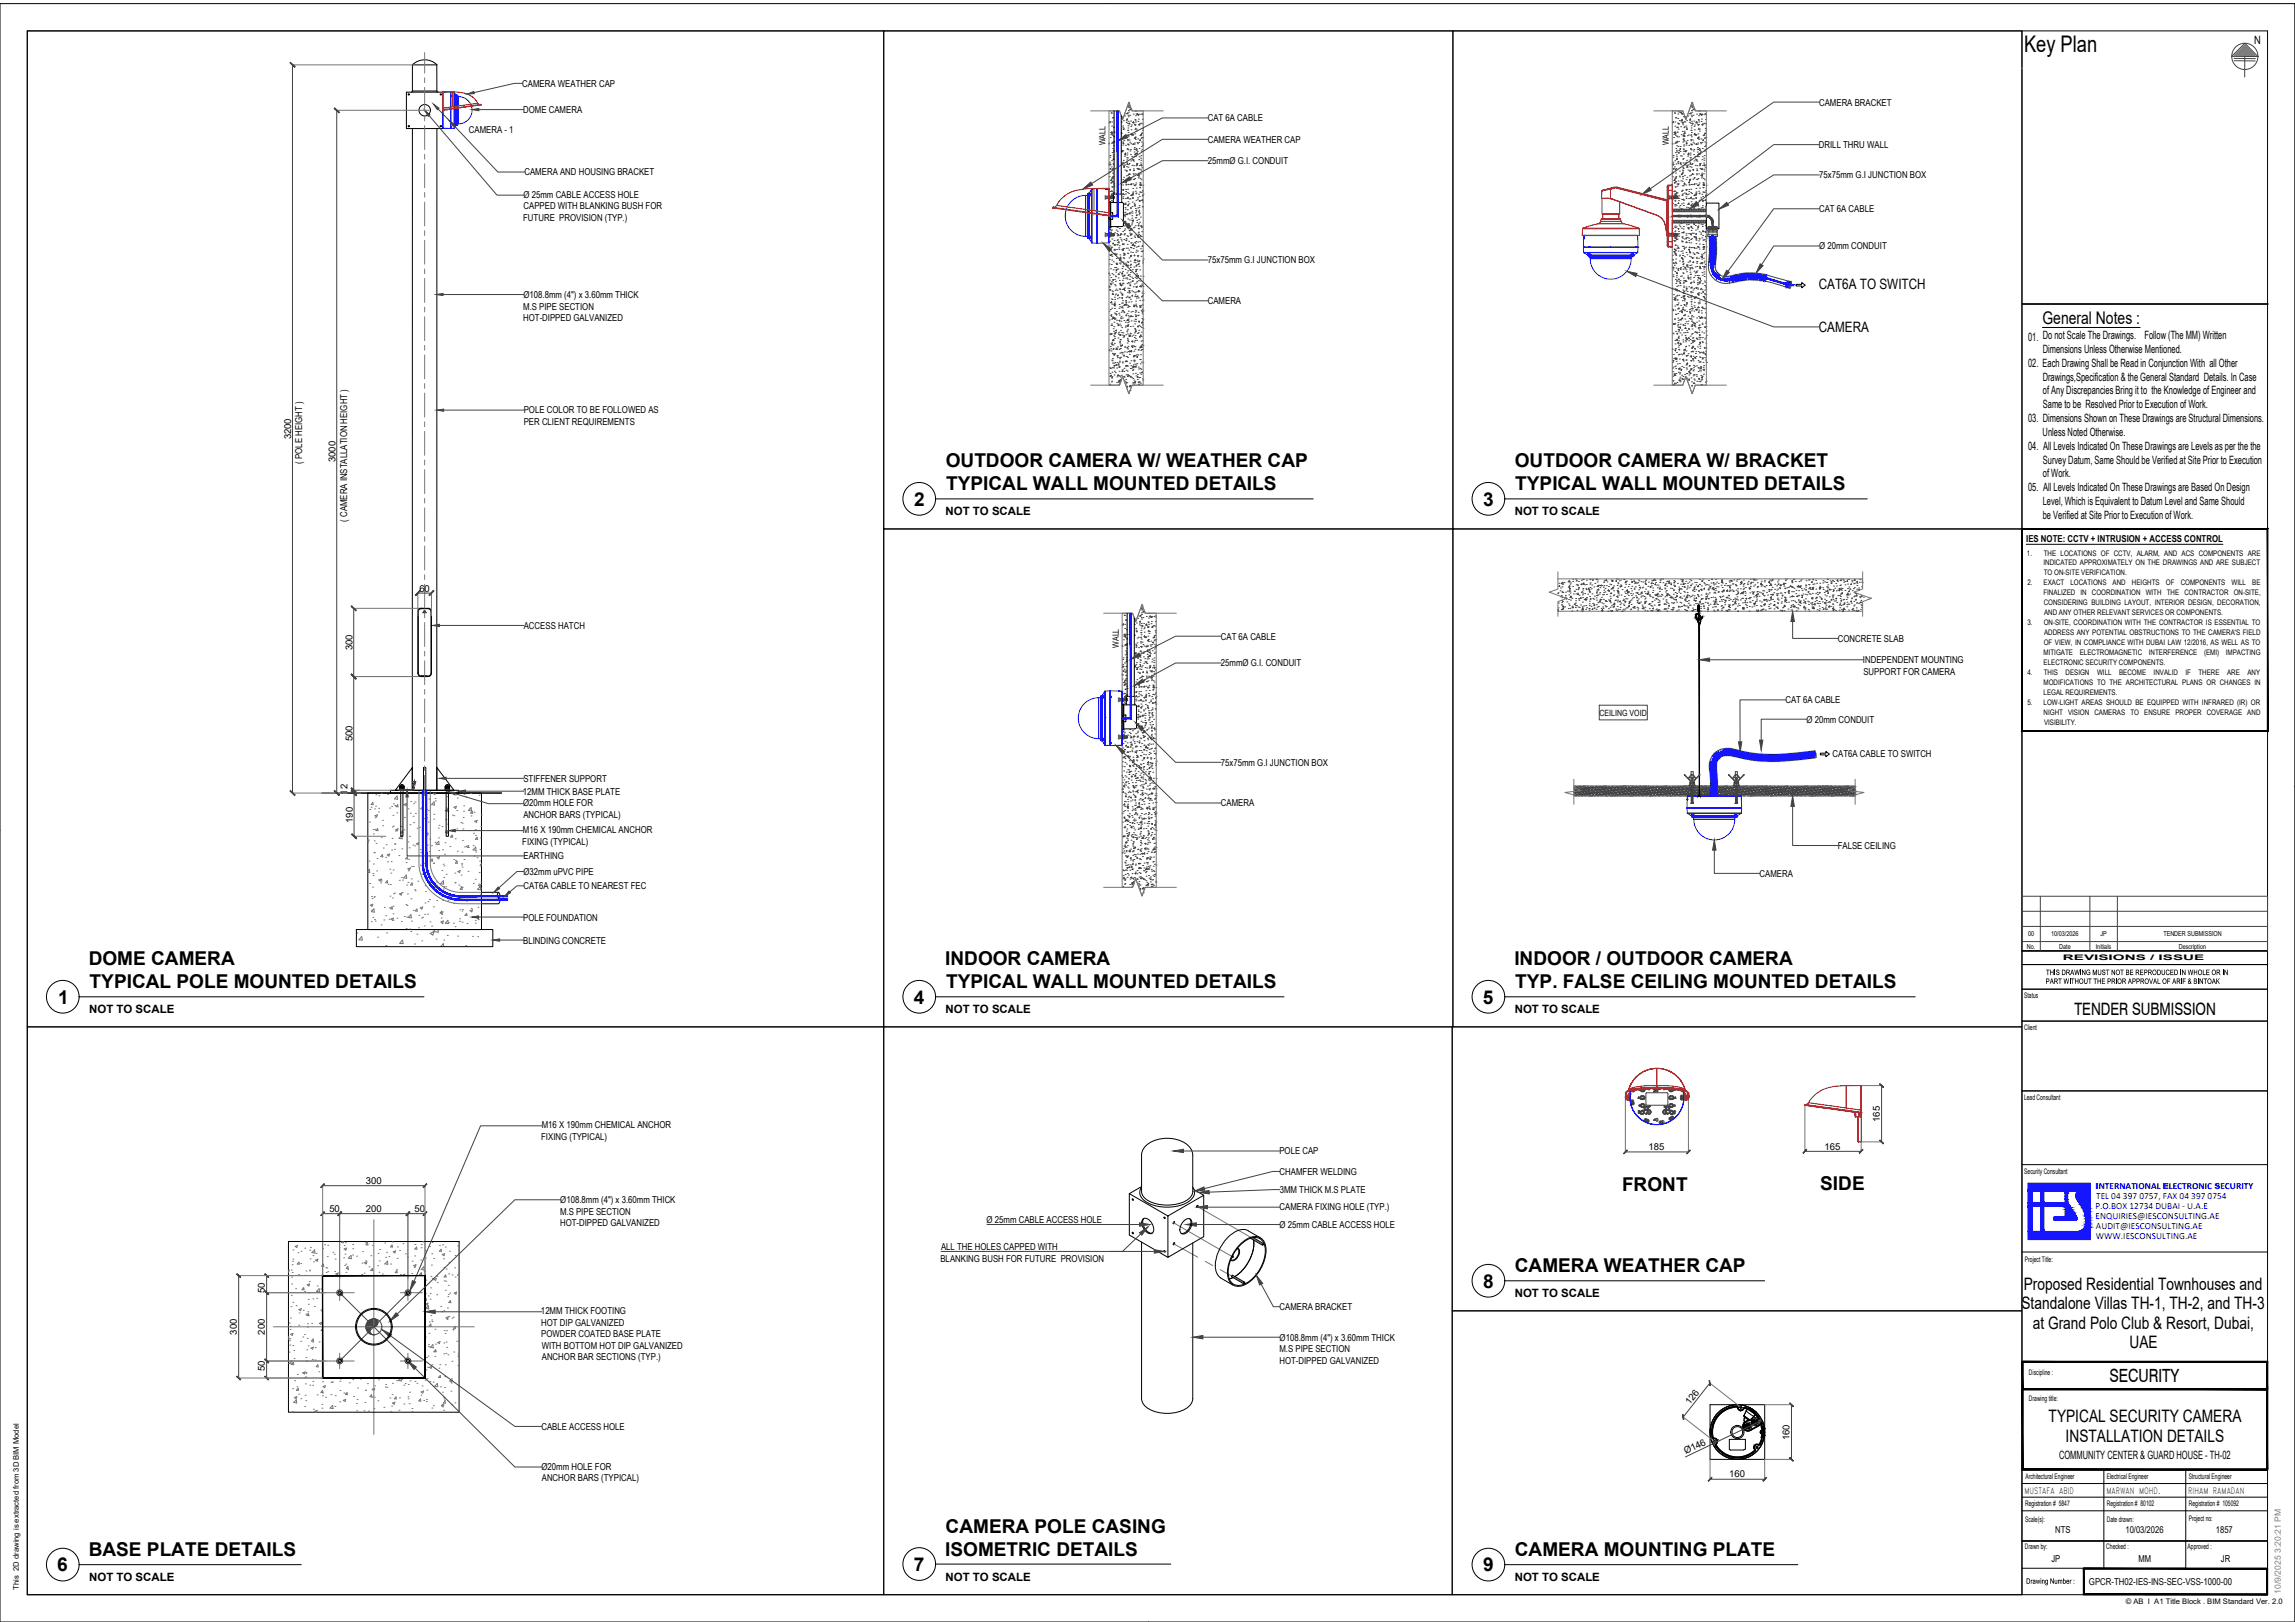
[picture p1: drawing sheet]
<svg xmlns="http://www.w3.org/2000/svg" width="841mm" height="594mm" viewBox="0 0 841 594" stroke-linecap="round" stroke-linejoin="round" font-family="sans-serif">
<defs><g id="words">
<text font-size="8.4" x="741.7" y="19.2">Key Plan</text>
<g font-size="7">
<text x="346.6" y="171.2">OUTDOOR CAMERA W/ WEATHER CAP</text>
<text x="555.1" y="171.2">OUTDOOR CAMERA W/ BRACKET</text>
<text x="346.7" y="179.6">TYPICAL WALL MOUNTED DETAILS</text>
<text x="555.3" y="179.6">TYPICAL WALL MOUNTED DETAILS</text>
<text x="335" y="185.2">2</text>
<text x="543.5" y="185.2">3</text>
<text x="32.5" y="353.6">DOME CAMERA</text>
<text x="346.4" y="353.6">INDOOR CAMERA</text>
<text x="554.9" y="353.6">INDOOR / OUTDOOR CAMERA</text>
<text x="32.9" y="362">TYPICAL POLE MOUNTED DETAILS</text>
<text x="346.7" y="362">TYPICAL WALL MOUNTED DETAILS</text>
<text x="555.3" y="362">TYP. FALSE CEILING MOUNTED DETAILS</text>
<text x="21.3" y="367.6">1</text>
<text x="334.9" y="367.6">4</text>
<text x="543.4" y="367.6">5</text>
<text x="594.4" y="436.3">FRONT</text>
<text x="667" y="436">SIDE</text>
<text x="555.1" y="466">CAMERA WEATHER CAP</text>
<text x="543.5" y="471.6">8</text>
<text x="346.5" y="561.4">CAMERA POLE CASING</text>
<text x="32.5" y="570">BASE PLATE DETAILS</text>
<text x="346.4" y="569.8">ISOMETRIC DETAILS</text>
<text x="21" y="575.6">6</text>
<text x="334.9" y="575.4">7</text>
<text x="543.5" y="575.6">9</text>
<text x="555.1" y="570">CAMERA MOUNTING PLATE</text>
</g>
<text font-size="6.7" x="773" y="506.2">SECURITY</text>
<text font-size="6.4" x="748.5" y="118.6">General Notes :</text>
<g font-size="6.3">
<text x="760.2" y="371.7">TENDER SUBMISSION</text>
<text x="741.6" y="472.4">Proposed Residential Townhouses and</text>
<text x="740.8" y="479.5">Standalone Villas TH-1, TH-2, and TH-3</text>
<text x="744.9" y="486.6">at Grand Polo Club &amp; Resort, Dubai,</text>
<text x="780.4" y="493.7">UAE</text>
<text x="750.7" y="520.8">TYPICAL SECURITY CAMERA</text>
<text x="757" y="528.2">INSTALLATION DETAILS</text>
</g>
<g font-size="5.2">
<text x="666.5" y="105.8">CAT6A TO SWITCH</text>
<text x="666.5" y="121.6">CAMERA</text>
</g>
<g font-size="4.2">
<text x="826.1" y="16">N</text>
<text x="743.2" y="124.7">01. Do not Scale The Drawings.</text>
<text x="785.9" y="124.2">Follow (The MM) Written</text>
<text x="748.6" y="129.1">Dimensions Unless Otherwise Mentioned.</text>
<text x="743.2" y="134.5">02. Each Drawing Shall be Read in Conjunction With all Other</text>
<text x="748.6" y="139.4">Drawings,Specification &amp; the General Standard Details. In Case</text>
<text x="748.6" y="149.3">Same to be Resolved Prior to Execution of Work.</text>
<text x="748.7" y="144.4">of Any Discrepancies Bring it to the Knowledge of Engineer and</text>
<text x="743.2" y="154.7">03. Dimensions Shown on These Drawings are Structural Dimensions.</text>
<text x="748.5" y="159.6">Unless Noted Otherwise.</text>
<text x="743.2" y="164.9">04. All Levels Indicated On These Drawings are Levels as per the the</text>
<text x="748.6" y="169.9">Survey Datum, Same Should be Verified at Site Prior to Execution</text>
<text x="743.2" y="180">05. All Levels Indicated On These Drawings are Based On Design</text>
<text x="748.7" y="174.9">of Work.</text>
<text x="748.6" y="185">Level, Which is Equivalent to Datum Level and Same Should</text>
<text x="346.5" y="188.8">NOT TO SCALE</text>
<text x="555.1" y="188.8">NOT TO SCALE</text>
<text x="748.6" y="189.9">be Verified at Site Prior to Execution of Work.</text>
<text x="32.7" y="371.2">NOT TO SCALE</text>
<text x="346.5" y="371.2">NOT TO SCALE</text>
<text x="555.1" y="371.2">NOT TO SCALE</text>
<text x="555.1" y="475.2">NOT TO SCALE</text>
<text x="754.5" y="534.4">COMMUNITY CENTER &amp; GUARD HOUSE - TH-02</text>
<text x="32.7" y="579.1">NOT TO SCALE</text>
<text x="346.5" y="578.9">NOT TO SCALE</text>
<text x="555.1" y="579.1">NOT TO SCALE</text>
</g>
<g font-size="3.5">
<text x="191.4" y="31.8">CAMERA WEATHER CAP</text>
<text x="191.7" y="41.4">DOME CAMERA</text>
<text x="666.6" y="38.7">CAMERA BRACKET</text>
<text x="442.6" y="44.5">CAT 6A CABLE</text>
<text x="171.8" y="48.8">CAMERA - 1</text>
<text x="442.6" y="52.3">CAMERA WEATHER CAP</text>
<text x="666.5" y="54.2">DRILL THRU WALL</text>
<text x="192.2" y="64.3">CAMERA AND HOUSING BRACKET</text>
<text x="442.6" y="60.2">25mmØ G.I. CONDUIT</text>
<text x="666.6" y="65.3">75x75mm G.I JUNCTION BOX</text>
<text x="191.9" y="72.4">Ø 25mm CABLE ACCESS HOLE</text>
<text x="191.9" y="76.6">CAPPED WITH BLANKING BUSH FOR</text>
<text x="666.6" y="77.7">CAT 6A CABLE</text>
<text x="191.7" y="80.9">FUTURE PROVISION (TYP.)</text>
<text x="666.6" y="91.4">Ø 20mm CONDUIT</text>
<text x="442.6" y="96.5">75x75mm G.I JUNCTION BOX</text>
<text x="191.7" y="113.4">M.S PIPE SECTION</text>
<text x="191.8" y="109.2">Ø108.8mm (4&quot;) x 3.60mm THICK</text>
<text x="442.6" y="111.4">CAMERA</text>
<text x="191.7" y="117.6">HOT-DIPPED GALVANIZED</text>
<text x="191.9" y="151.4">POLE COLOR TO BE FOLLOWED AS</text>
<text x="191.9" y="155.6">PER CLIENT REQUIREMENTS</text>
<text x="106.7" y="161" transform="rotate(-90 106.7 161)">3200</text>
<text x="110.8" y="169.9" transform="rotate(-90 110.8 169.9)">( POLE HEIGHT )</text>
<text x="122.9" y="169.3" transform="rotate(-90 122.9 169.3)">3000</text>
<text x="127.2" y="191.1" transform="rotate(-90 127.2 191.1)">( CAMERA INSTALLATION HEIGHT )</text>
<text x="742.5" y="198.6">IES NOTE: CCTV + INTRUSION + ACCESS CONTROL</text>
<text x="153.7" y="216.8">60</text>
<text x="191.9" y="230.3">ACCESS HATCH</text>
<text x="129.1" y="238.2" transform="rotate(-90 129.1 238.2)">300</text>
<text x="447.4" y="234.3">CAT 6A CABLE</text>
<text x="673.5" y="235.1">CONCRETE SLAB</text>
<text x="447.4" y="244.1">25mmØ G.I. CONDUIT</text>
<text x="682.7" y="242.9">INDEPENDENT MOUNTING</text>
<text x="682.8" y="247.1">SUPPORT FOR CAMERA</text>
<text x="654.3" y="257.6">CAT 6A CABLE</text>
<text x="662" y="264.7">Ø 20mm CONDUIT</text>
<text x="129.2" y="271.5" transform="rotate(-90 129.2 271.5)">500</text>
<text x="447.4" y="280.5">75x75mm G.I JUNCTION BOX</text>
<text x="671.6" y="277.4">CAT6A CABLE TO SWITCH</text>
<text x="191.8" y="286.4">STIFFENER SUPPORT</text>
<text x="127.3" y="291" transform="rotate(-90 127.3 291)">12</text>
<text x="191.6" y="291.1">12MM THICK BASE PLATE</text>
<text x="191.7" y="295.3">Ø20mm HOLE FOR</text>
<text x="191.8" y="299.5">ANCHOR BARS (TYPICAL)</text>
<text x="447.4" y="295.4">CAMERA</text>
<text x="129.3" y="301.4" transform="rotate(-90 129.3 301.4)">190</text>
<text x="191.6" y="305.2">M16 X 190mm CHEMICAL ANCHOR</text>
<text x="191.4" y="309.4">FIXING (TYPICAL)</text>
<text x="673.4" y="311">FALSE CEILING</text>
<text x="191.9" y="314.8">EARTHING</text>
<text x="191.8" y="320.5">Ø32mm uPVC PIPE</text>
<text x="644.8" y="321.2">CAMERA</text>
<text x="191.8" y="325.7">CAT6A CABLE TO NEAREST FEC</text>
<text x="191.7" y="337.2">POLE FOUNDATION</text>
<text x="191.7" y="345.6">BLINDING CONCRETE</text>
<text x="198.5" y="413.3">M16 X 190mm CHEMICAL ANCHOR</text>
<text x="688.8" y="410.9" transform="rotate(-90 688.8 410.9)">165</text>
<text x="198.3" y="417.5">FIXING (TYPICAL)</text>
<text x="468.8" y="422.8">POLE CAP</text>
<text x="604.1" y="421.2">185</text>
<text x="668.7" y="421">165</text>
<text x="468.9" y="430.3">CHAMFER WELDING</text>
<text x="134.1" y="433.6">300</text>
<text x="469" y="437">3MM THICK M.S PLATE</text>
<text x="120.7" y="443.9">50</text>
<text x="134.1" y="443.9">200</text>
<text x="151.9" y="443.9">50</text>
<text x="205.3" y="440.7">Ø108.8mm (4&quot;) x 3.60mm THICK</text>
<text x="468.9" y="443.1">CAMERA FIXING HOLE (TYP.)</text>
<text x="205.2" y="445">M.S PIPE SECTION</text>
<text x="205.2" y="449.2">HOT-DIPPED GALVANIZED</text>
<text x="361.6" y="448.1">Ø 25mm CABLE ACCESS HOLE</text>
<text x="468.9" y="449.8">Ø 25mm CABLE ACCESS HOLE</text>
<text x="344.8" y="457.9">ALL THE HOLES CAPPED WITH</text>
<text x="344.6" y="462.1">BLANKING BUSH FOR FUTURE PROVISION</text>
<text x="97" y="473.5" transform="rotate(-90 97 473.5)">50</text>
<text x="468.9" y="479.9">CAMERA BRACKET</text>
<text x="198.2" y="481.4">12MM THICK FOOTING</text>
<text x="198.3" y="485.6">HOT DIP GALVANIZED</text>
<text x="86.8" y="488.9" transform="rotate(-90 86.8 488.9)">300</text>
<text x="97" y="488.8" transform="rotate(-90 97 488.8)">200</text>
<text x="198.3" y="489.8">POWDER COATED BASE PLATE</text>
<text x="468.9" y="491.1">Ø108.8mm (4&quot;) x 3.60mm THICK</text>
<text x="198.5" y="494">WITH BOTTOM HOT DIP GALVANIZED</text>
<text x="468.8" y="495.3">M.S PIPE SECTION</text>
<text x="97" y="502.3" transform="rotate(-90 97 502.3)">50</text>
<text x="198.5" y="498.2">ANCHOR BAR SECTIONS (TYP.)</text>
<text x="468.8" y="499.5">HOT-DIPPED GALVANIZED</text>
<text x="619.3" y="514.7" transform="rotate(-52 619.3 514.7)">126</text>
<text x="198.4" y="523.7">CABLE ACCESS HOLE</text>
<text x="655.8" y="527.5" transform="rotate(-90 655.8 527.5)">160</text>
<text x="617.7" y="532.7" transform="rotate(-26 617.7 532.7)">Ø146</text>
<text x="198.4" y="538.3">Ø20mm HOLE FOR</text>
<text x="198.5" y="542.5">ANCHOR BARS (TYPICAL)</text>
<text x="633.6" y="541.1">160</text>
<text x="753.2" y="561.5">NTS</text>
<text x="778.9" y="561.5">10/03/2026</text>
<text x="812" y="561.5">1857</text>
<text x="751.8" y="572.2">JP</text>
<text x="783.7" y="572.2">MM</text>
<text x="813.9" y="572.2">JR</text>
<text x="765.5" y="580.5">GPCR-TH02-IES-INS-SEC-VSS-1000-00</text>
</g>
<g font-size="3.4" fill="#00c">
<text x="767.9" y="442.9">P.O.BOX 12734 DUBAI - U.A.E</text>
<text x="768.1" y="439.3">TEL 04 397 0757, FAX 04 397 0754</text>
<text x="767.9" y="446.6">ENQUIRIES@IESCONSULTING.AE</text>
<text x="768.1" y="454">WWW.IESCONSULTING.AE</text>
<text x="768.1" y="450.3">AUDIT@IESCONSULTING.AE</text>
</g>
<g font-size="3.2">
<text x="741.9" y="547.1">MUSTAFA ABID</text>
<text x="771.9" y="547.1">MARWAN MOHD.</text>
<text x="801.9" y="547.1">RIHAM RAMADAN</text>
</g>
<g font-size="3.1">
<text x="405.2" y="53.3" transform="rotate(-90 405.2 53.3)">WALL</text>
<text x="611.6" y="53.3" transform="rotate(-90 611.6 53.3)">WALL</text>
<text x="410" y="237.3" transform="rotate(-90 410 237.3)">WALL</text>
<text x="586.1" y="262.3">CEILING VOID</text>
</g>
<text font-size="3.1" fill="#00c" x="767.9" y="435.6">INTERNATIONAL ELECTRONIC SECURITY</text>
<text font-size="3.1" fill="#808080" x="835.8" y="583.7" transform="rotate(-90 835.8 583.7)">10/9/2025 3:20:21 PM</text>
<g font-size="2.8">
<text x="742.8" y="203.5">1.</text>
<text x="749" y="203.5">THE LOCATIONS OF CCTV, ALARM, AND ACS COMPONENTS ARE</text>
<text x="748.8" y="207.1">INDICATED APPROXIMATELY ON THE DRAWINGS AND ARE SUBJECT</text>
<text x="743" y="214.4">2.</text>
<text x="748.9" y="214.4">EXACT</text>
<text x="749" y="210.7">TO ON-SITE VERIFICATION.</text>
<text x="758.7" y="214.4">LOCATIONS</text>
<text x="774.2" y="214.4">AND</text>
<text x="781.3" y="214.4">HEIGHTS</text>
<text x="793.7" y="214.4">OF</text>
<text x="799.1" y="214.4">COMPONENTS</text>
<text x="817.8" y="214.4">WILL</text>
<text x="825.3" y="214.4">BE</text>
<text x="748.8" y="218">FINALIZED IN COORDINATION WITH THE CONTRACTOR ON-SITE,</text>
<text x="748.9" y="221.7">CONSIDERING BUILDING LAYOUT, INTERIOR DESIGN, DECORATION,</text>
<text x="749" y="225.3">AND ANY OTHER RELEVANT SERVICES OR COMPONENTS.</text>
<text x="742.9" y="229">3.</text>
<text x="748.9" y="229">ON-SITE, COORDINATION WITH THE CONTRACTOR IS ESSENTIAL TO</text>
<text x="749" y="232.6">ADDRESS ANY POTENTIAL OBSTRUCTIONS TO THE CAMERA'S FIELD</text>
<text x="748.9" y="239.9">MITIGATE</text>
<text x="748.9" y="236.2">OF VIEW, IN COMPLIANCE WITH DUBAI LAW 12/2016, AS WELL AS TO</text>
<text x="762.1" y="239.9">ELECTROMAGNETIC</text>
<text x="787.4" y="239.9">INTERFERENCE</text>
<text x="807.7" y="239.9">(EMI)</text>
<text x="815.7" y="239.9">IMPACTING</text>
<text x="748.9" y="243.5">ELECTRONIC SECURITY COMPONENTS.</text>
<text x="743" y="247.2">4.</text>
<text x="748.9" y="250.8">MODIFICATIONS TO THE ARCHITECTURAL PLANS OR CHANGES IN</text>
<text x="749" y="247.2">THIS</text>
<text x="756.9" y="247.2">DESIGN</text>
<text x="768.5" y="247.2">WILL</text>
<text x="776.6" y="247.2">BECOME</text>
<text x="789.2" y="247.2">INVALID</text>
<text x="800.9" y="247.2">IF</text>
<text x="805.6" y="247.2">THERE</text>
<text x="816.1" y="247.2">ARE</text>
<text x="823.6" y="247.2">ANY</text>
<text x="748.9" y="254.4">LEGAL REQUIREMENTS.</text>
<text x="742.9" y="258.1">5.</text>
<text x="748.9" y="258.1">LOW-LIGHT AREAS SHOULD BE EQUIPPED WITH INFRARED (IR) OR</text>
<text x="748.9" y="261.7">NIGHT VISION CAMERAS TO ENSURE PROPER COVERAGE AND</text>
<text x="749" y="265.4">VISIBILITY.</text>
<text x="755.9" y="351.7">REVISIONS / ISSUE</text>
<text x="741.8" y="365.5">Status</text>
<text x="741.8" y="377.2">Client</text>
<text x="741.7" y="402.9">Lead Consultant</text>
<text x="741.8" y="429.9">Security Consultant</text>
<text x="742.1" y="462.2">Project Title:</text>
<text x="743.5" y="503.5">Discipline :</text>
<text x="743.5" y="513">Drawing title:</text>
<text x="742.2" y="541.6">Architectural Engineer</text>
<text x="772.1" y="541.6">Electrical Engineer</text>
<text x="802.1" y="541.6">Structural Engineer</text>
<text x="742.1" y="551.6">Registration # 5847</text>
<text x="772.1" y="551.6">Registration # 80102</text>
<text x="802.1" y="551.6">Registration # 105092</text>
<text x="742.1" y="557.5">Scale(s):</text>
<text x="772.1" y="557.5">Date drawn:</text>
<text x="802.1" y="557.2">Project no:</text>
<text x="742.1" y="567.5">Drawn by:</text>
<text x="771.9" y="567.5">Checked :</text>
<text x="801.7" y="567.5">Approved :</text>
<text x="6.9" y="582.2" transform="rotate(-90 6.9 582.2)">This 2D drawing is extracted from 3D BIM Model</text>
<text x="779" y="587.6">© AB I A1 Title Block . BIM Standard Ver. 2.0</text>
</g>
<g font-size="2.5">
<text x="742.8" y="347.4">No.</text>
<text x="743.2" y="343">00</text>
<text x="751.7" y="343">10/03/2026</text>
<text x="754.6" y="347.4">Date</text>
<text x="768" y="347.4">Initials</text>
<text x="769.7" y="343">JP</text>
<text x="792.8" y="343">TENDER SUBMISSION</text>
<text x="798.4" y="347.4">Description</text>
</g>
</g></defs>
<!-- layer: 0 -->
<g fill="none" stroke="#424242" stroke-width=".37">
<path d="M160.6 39.9l4 4.2M625.8 83.2h3.6v.4h-3.6zM625.8 84.3h3.6v.3h-3.6zM625.9 85.8h3.5v.8h-3.5zM625.9 85.8v-.8h3.4v.8M626.1 83.9h3.1M626.1 83.8h3.1M626.1 83.6h3.1M626.1 83.9l.2 .4M626.1 83.6v.1M626.1 83.8v.1M626.1 83.7h.2"/>
<path d="M626.2 83.1h2.9M626.2 83h2.9M626.2 83.1l.1 .1M626.2 83v.1M626.3 83.7h.1M626.3 83.6h.1M626.3 83.7h2.6M626.3 84.6v.4M626.3 83.7l-.2 .1M626.3 83.6h-.2M626.3 83.2h-.1M627.6 83.2v.4"/>
<path d="M627.6 84.3v.3M628.9 83.7h.1M628.9 83.6h.1M628.9 84.6v.4M628.9 83.7l.3 .1M628.9 83.6h.3M629.1 83.1l-.1 .1M629.1 83v.1M629.2 83.9l-.3 .4M629.2 83.6v.1M629.2 83.8v.1M629.2 83.7h-.3"/>
<path d="M146.3 289.3l1.9 .1zM146.5 289.1h1.6M146.5 288.8h.3M146.5 289.3v-.7h1.5v.7M146.9 288.6v-.5h.7l.1 .5M146.9 288.8v.4M146.9 289.4v.3M146.9 289.8v.3M146.9 290.2v.3M146.9 288.2h.8M146.9 288.7l1.2 .1M147 287.8v.3"/>
<path d="M147.5 287.8h-.5h.5v.3M147.7 288.8v.4M147.7 289.4v.3M147.7 289.8v.3M147.7 290.2v.3M163 289.3l1.8 .1zM163.5 288.6l.1-.5h.7l.1 .5M163.5 288.2h.9M163.5 288.8v.4M163.5 288.7h.9M163.5 288.8h-.3M163.5 289.4v.3"/>
<path d="M163.5 289.8v.3M163.5 290.2v.3M163.7 287.8h.5h-.5v.3M164.2 287.8v.3M164.3 289.4v.3M164.3 289.8v.3M164.3 290.2v.3M164.4 288.8v.4M164.4 288.8h.4M164.8 289.1h-1.6M164.8 288.7l-1.6-.1v.7M164.8 288.7l-.1 .6"/>
<path d="M418 452l-6.6 6.4h-4.6M135.3 483.5l-.7 .8M135.5 487.3l-.7 .6M135.5 487.6l-.5 .5M135.6 487.8l-.5 .4M135.6 486.9l-.9 .9M135.6 488l-.3 .4M135.7 488.2l-.3 .3M135.8 488.4l-.2 .2M135.9 483.2l-1.7 1.7M136 488.5l-.2 .2M136.1 488.6l-.1 .2"/>
<path d="M136.3 483.1l-2.2 2.2M136.3 488.8h-.1M136.5 488.8l-.1 .1M136.7 483l-2.6 2.7M136.7 488.9h.1M136.9 488.9h.1M136.9 483l-2.9 3M137 483a1.52 1.52 0 0 1 1.5 1.8 1.52 1.52 0 0 1-1.9 1.2 1.46 1.46 0 0 0-1 1.7 1.46 1.46 0 0 0 1.4 1.2M137.2 483l-3.1 3.2M137.5 483.1l-3.4 3.4M137.6 483.2l-3.5 3.5M137.8 483.3l-3.6 3.6"/>
<path d="M138 483.4l-3.7 3.7M138.1 483.5l-3.7 3.8M138.2 483.7l-3.7 3.8M138.3 483.9l-3.7 3.8M138.4 484.1l-2 2M138.4 485l-.9 .9M138.4 484.3l-1.6 1.7M138.4 484.6l-1.3 1.4"/>
<circle cx="137" cy="485.9" r="2.94"/>
</g>
<!-- layer: CL -->
<g fill="none" stroke="#767676" stroke-width=".37">
<path d="M155.6 19.3v7.5M155.6 28.5v1.7M155.6 32v8.7M155.6 42.5v1.8M155.6 46v8.8M155.6 56.5v1.8M155.6 60v8.8M155.6 70.5v1.7M155.6 74v8.7M155.6 84.5v1.7M155.6 88v8.7M155.6 98.5v1.8"/>
<path d="M155.6 102v8.8M155.6 112.5v1.8M155.6 116v8.8M155.6 126.5v1.7M155.6 130v8.7M155.6 140.5v1.8M155.6 144v8.8M155.6 154.5v1.8M155.6 158v8.8M155.6 168.5v1.8M155.6 172v8.8M155.6 182.5v1.7"/>
<path d="M155.6 186v8.7M155.6 196.5v1.8M155.6 200v8.8M155.6 210.5v1.8M155.6 214v8.8M155.6 224.5v1.8M155.6 228v8.8M155.6 238.5v1.8M155.6 242v8.8M155.6 252.5v1.8M155.6 256v8.8M155.6 266.5v1.8"/>
<path d="M155.6 270v8.8M155.6 280.5v1.8M155.6 284v7.5M137 446.8v78.6M429.9 447.8l22 12.7M430.2 455.6l8.8 4.9M438.5 441.8l24.3 14M119.2 473.5h.6M119.9 473.5h.2M120.2 473.5h.7M121 473.5h.2M121.3 473.5h.7"/>
<path d="M122.2 473.5h.1M122.4 473.5h.7M123.3 473.5h.1M123.5 473.5h.8M124.5 473.3l-.1 .2M124.5 468.1v.5M124.5 468.8v.1M124.5 469v.8M124.5 469.9v.1M124.5 470.2v.7M124.5 471.1h.1M124.5 471.3v.7"/>
<path d="M124.5 472.2v.1M124.5 472.4v.8M124.5 473.6v.7M124.5 474.4v.1M124.5 474.7v.7M124.5 475.5v.2M124.5 475.8v.5M124.7 473.5h.7M125.6 473.5h.9M126.7 473.5h.1M126.9 473.5h.8M127.8 473.5h.1"/>
<path d="M128.1 473.5h.7M128.9 473.5h.1M129.2 473.5h.6M146.7 473.5h.5M147.3 473.5h.1M147.5 473.5h.8M148.4 473.5h.1M148.7 473.5h.7M149.5 468.1v.5M149.5 468.8v.1M149.5 469v.8M149.5 469.9v.1"/>
<path d="M149.5 470.2v.7M149.5 471.1h.1M149.5 471.3v.7M149.5 472.2v.1M149.5 472.4v.8M149.5 473.3v.1M149.5 473.6v.7M149.5 474.4v.1M149.5 474.7v.7M149.5 475.5v.2M149.5 475.8v.5M149.6 473.5h.9"/>
<path d="M150.7 473.5h.1M150.9 473.5h.8M151.8 473.5h.1M152.1 473.5h.7M152.9 473.5h.1M153.2 473.5h.7M154.1 473.5h.1M154.3 473.5h.5M441.7 462l2.7 1.5M447.2 465l8.7 4.9M100.2 486h73.6M119.2 498.5h.6"/>
<path d="M119.9 498.5h.2M120.2 498.5h.7M121 498.5h.2M121.3 498.5h.7M122.2 498.5h.1M122.4 498.5h.7M123.3 498.5h.1M123.5 498.5h.8M124.4 498.5h.1M124.5 495.7v.3M124.5 496.2v.1M124.5 496.4v.8"/>
<path d="M124.5 497.3v1M124.5 498.4v.1M124.5 498.7v.7M124.5 499.5v.2M124.5 499.8v.7M124.7 498.5h.7M125.6 498.5h.9M126.7 498.5h.1M126.9 498.5h.8M127.8 498.5h.1M128.1 498.5h.7M128.9 498.5h.1"/>
<path d="M129.2 498.5h.6M146.7 498.5h.5M147.3 498.5h.1M147.5 498.5h.8M148.4 498.5h.1M148.7 498.5h.7M149.5 495.7v.3M149.5 496.2v.1M149.5 496.4v.8M149.5 497.3v1M149.5 498.4v.1M149.5 498.7v.7"/>
<path d="M149.5 499.5v.2M149.5 499.8v.7M149.6 498.5h.9M150.7 498.5h.1M150.9 498.5h.8M151.8 498.5h.1M152.1 498.5h.7M152.9 498.5h.1M153.2 498.5h.7M154.1 498.5h.1M154.3 498.5h.5M124.5 500.6v.2"/>
<path d="M124.5 500.9v.4M149.5 500.6v.2M149.5 500.9v.4"/>
</g>
<!-- layer: 1 -->
<g fill="none" stroke="#767676" stroke-width=".37">
<path d="M107.2 23.8h44.7M123.4 40.4h33.8M153.1 217.2v8.3M158.1 217.2v8.3M129.6 222.8h26M129.6 247.8h26M107.2 290.5h13.7M123.4 290.5h2.7M129.6 289.4h13.7M129.6 290.5h2.5M129.8 306.3h11.6M681.9 397.6h7.6"/>
<path d="M595.6 402.1v19.8M618.7 402.1v19.8M661.4 404.8v16.9M681.1 418.2h8.4M682 418.2v3.5M118.2 434.3v32.9M155.7 434.3v32.9M124.5 444.5v23.6M149.5 444.5v23.6M87.5 467.2h30.7M97.7 473.5h21.5M97.7 498.5h21.5"/>
<path d="M87.5 504.7h30.7M616.8 519l11.4 8.9M626.6 506.6l11.4 8.9M646.7 514.5h9.8M626.7 534.5v7.3M656.5 534.5h-9.8v7.3"/>
</g>
<g fill="none" stroke="#424242" stroke-width=".37">
<path d="M107.2 23.8v266.7M123.4 40.4v250.1M153.1 217.2h5M129.6 222.8v66.6M129.6 289.4v1.1M129.8 290.5v15.8M689.5 397.6v20.6M118.2 434.3h37.5M595.6 421.9h23.1M661.4 421.7h20.6M118.2 444.5h37.5M87.5 467.2v37.5"/>
<path d="M97.7 467.2v37.5M125.3 474.4l23.3 23.2M148.6 474.4l-23.3 23.2M626.6 506.6l-9.8 12.4M656.5 514.5v20M644.9 520.6l-27.3 13M626.7 541.8h20"/>
</g>
<!-- layer: H-Block wall Hatch -->
<g fill="#424242" stroke="#424242" stroke-width=".37">
<path d="M123.8 445.1l1.3-1.3zM125.1 443.8l-1.2 1.4z"/>
<path d="M118.8 443.8l-1.1 1.4zM118.8 443.8l-1.1 1.4-.2-.1z"/>
<path d="M150 443.8l-1.1 1.4zM150 443.8l-1.1 1.4z"/>
<path d="M155 445.1l.2 .1 1.1-1.4zM156.3 443.8l-1.1 1.4z"/>
<path d="M125.1 443.8l-1.2 1.4zM125.1 443.8l-1.2 1.4z"/>
<path d="M150 443.8l-1.1 1.4zM150 443.8l-1.1 1.4z"/>
<path d="M118.8 433.6l-1.1 1.3zM117.5 434.8l1.3-1.2-1.1 1.3z"/>
<path d="M155 434.8l.2 .1 1.1-1.3zM156.3 433.6l-1.1 1.3z"/>
<path d="M97 497.9l1.3 1.3 .1-.2zM97 497.9l1.4 1.1z"/>
<path d="M97.2 504l1.2 1.3zM97 504.2l1.4 1.1-.1 .1z"/>
<path d="M97.2 472.8l1.2 1.2zM97 472.9l1.4 1.1-.1 .1z"/>
<path d="M97 466.7l1.3 1.2 .1-.1zM97 466.7l1.4 1.1z"/>
<path d="M97.2 497.8l1.2 1.2zM97 497.9l1.4 1.1-.1 .2z"/>
<path d="M97 472.9l1.3 1.2 .1-.1zM97 472.9l1.4 1.1z"/>
<path d="M86.7 504.2l1.4 1.1-1.2-1.3zM86.7 504.2l1.4 1.1-.1 .1z"/>
<path d="M86.7 466.7l1.4 1.1zM86.7 466.7l.2-.2 1.2 1.3z"/>
<path d="M596.2 421.2l-1.1 1.4zM595 422.5l1.2-1.3z"/>
<path d="M618.1 422.5l1.2-1.3zM619.3 421.2l-1.1 1.4z"/>
<path d="M662 421l-1.1 1.4 1.2-1.3zM662 421l-1.1 1.4-.2-.2z"/>
<path d="M681.3 422.2l1.3-1.2zM682.6 421l.1 .1-1.3 1.3z"/>
<path d="M688.8 397.1l1.4 1.1zM688.8 397.1l1.4 1.1z"/>
<path d="M688.9 417.5l1.3 1.3zM688.8 417.7l1.4 1.1-.1 .1z"/>
<path d="M128.9 288.6l-.2 .1 1.8 1.5zM128.7 288.7l1.8 1.5-.2 .2z"/>
<path d="M128.7 247.1l1.6 1.6 .2-.1zM128.9 246.9l1.6 1.7-1.8-1.5z"/>
<path d="M128.9 246.9l-.2 .2 1.8 1.5zM128.7 247.1l1.8 1.5-.2 .1z"/>
<path d="M128.7 222.1l1.6 1.6 .2-.2zM128.7 222.1l.2-.2 1.6 1.6z"/>
<path d="M128.9 289.5l-.2 .2 1.8 1.5zM128.7 289.7l1.8 1.5-.2 .2z"/>
<path d="M128.7 288.7l1.6 1.7 .2-.2zM128.7 288.7l.2-.1 1.6 1.6z"/>
<path d="M129 305.4l-.2 .2 1.9 1.5zM128.8 305.6l1.9 1.5-.2 .1z"/>
<path d="M128.8 289.7l1.7 1.7 .2-.2zM128.8 289.7l.2-.2 1.7 1.7z"/>
<path d="M153.8 216.3l-1.4 1.8 1.6-1.6zM153.8 216.3l-1.4 1.8-.2-.2z"/>
<path d="M158.8 216.3l-1.6 1.6 .2 .2zM158.8 216.3l.2 .2-1.6 1.6z"/>
<path d="M122.5 289.7l1.8 1.5-1.6-1.7zM122.5 289.7l1.8 1.5-.1 .2z"/>
<path d="M122.5 39.7l1.7 1.6 .1-.1zM122.5 39.7l.2-.2 1.6 1.7z"/>
<path d="M106.5 289.5l-.2 .2 1.8 1.5zM106.3 289.7l1.8 1.5-.2 .2z"/>
<path d="M106.3 23l1.6 1.7 .2-.2zM106.3 23l.2-.2 1.6 1.7z"/>
<path d="M616.6 518.2l.4 1.7zM616.6 518.2l.4 1.7z"/>
<path d="M626.4 505.7l.2 1.8zM626.4 505.7l.3 1.7z"/>
<path d="M645.1 519.7l-.4 1.7 .6-1.6zM645.1 519.7l-.6 1.7z"/>
<path d="M628.6 527.6l-.5 1.7zM628.6 527.6l.2 .1-.6 1.6z"/>
<path d="M655.8 513.9l1.4 1.2zM655.8 513.9l1.4 1.2z"/>
<path d="M656 533.8l1.2 1.3zM655.8 534l1.4 1.1z"/>
<path d="M646 542.3l1.2-1.2zM647.2 541.1l-1.1 1.4z"/>
<path d="M627.3 541.1l-1.2 1.4zM626 542.3l1.3-1.2z"/>
</g>
<!-- layer: 1 -->
<g fill="#424242" stroke="#424242" stroke-width=".37">
<path d="M124.5 473.5l1 .7-.3 .3z"/>
<path d="M148.8 497.4l.7 1.1-1-.8z"/>
<path d="M125.2 497.5l.3 .3-1 .7z"/>
<path d="M148.5 474.2l1-.7-.7 1z"/>
</g>
<!-- layer: 3 -->
<g fill="none" stroke="#000" stroke-width=".37">
<circle cx="124.5" cy="473.5" r=".61"/>
<circle cx="149.5" cy="473.5" r=".61"/>
<circle cx="124.5" cy="498.5" r=".61"/>
<circle cx="149.5" cy="498.5" r=".61"/>
</g>
<g fill="none" stroke="#424242" stroke-width=".37">
<circle cx="124.5" cy="473.5" r="1.08"/>
<circle cx="149.5" cy="473.5" r="1.08"/>
<circle cx="124.5" cy="498.5" r="1.08"/>
<circle cx="149.5" cy="498.5" r="1.08"/>
</g>
<!-- layer: 2 -->
<path d="M625.3 74.4h4.6v9.4h-4.6zM134.8 290.5h41.6v50h-41.6zM176.4 326.8h6.3M182.7 326.8a1.37 1.37 0 0 1 0 2.1 1.37 1.37 0 0 1 0-2.1zM182.7 328.9a1.38 1.38 0 0 1 0 2.1h-6.3M130.6 340.5h50v6.2h-50zM105.7 454.7h62.5v62.5h-62.5z" fill="none" stroke="#000" stroke-width=".37"/>
<!-- layer: HATCH -->
<g fill="none" stroke="#767676" stroke-width=".37">
<path d="M135.6 296.5h.1M136 295.7h.1M136.6 293.9l.2 .8h-.8zM137.2 296.3h.1M137.4 298.8l.9-.4-.3 .8zM137.5 299.5h.1M137.6 295.3h.1M137.8 291.1h.1M138.7 297.4h.1M138.7 296.1h.1M138.9 291.5h.1M139.8 290.5h.1"/>
<path d="M142.1 291.1h.1M142.8 296h.1M143.5 295.4h.1M144 298.6h.1M144.1 294.4h.1M144.5 292.6l1-1 .2 1.1zM144.7 295h.1M145.5 297.7h.1M145.7 294.7l.2 .8h-.8zM148.1 294.7l.9-.4-.3 .8zM148.2 299.4h.1M149.6 296.3h.1"/>
<path d="M150.4 297.8h.1M150.5 293.6h.1M151.4 299h.1M151.6 294.4h.1M152.1 293.7h.1M152.2 298h.1M153.5 289.4v28a15.5 15.5 0 0 0 16.1 13.6h6.8M154.7 294h.1M154.9 295.5l.1 .8-.8-.1zM155.7 299.8l.8-.4-.2 .8zM156.2 298.3h.1M156.3 296.6h.1"/>
<path d="M157 296.9h.1M157.1 292.7h.1M157.7 289.4v27.7a11.3 11.3 0 0 0 11.9 9.7h6.8M159 298.3h.1M159 290.5l-.3 .1 .7 .4 .2-.5M159.1 293.7l.1 1.2-1.1-.2zM159.4 292.5h.1M159.6 293.3h.1M163.1 296.9h.1M163.5 296h.1M163.7 291.8h.1M164 296.3l.1 .8-.8-.1z"/>
<path d="M164.2 297.3h.1M165.8 298.5h.1M166.3 298.8h.1M166.4 295.7l.9-.4-.3 .8zM166.8 291.2h.1M167.4 296.9h.1M167.6 292.3h.1M169.8 299.4h.1M169.9 297.1h.1M169.9 295.2h.1M170.1 290.9h.1M170.7 291.9h.1"/>
<path d="M172.2 296.2h.1M172.4 290.6h.1M172.6 298.8h.1M172.6 295.8l.2 1.2-1.1-.2zM173.1 297.1l.1 .8-.7-.1zM173.7 297.5h.1M175.6 291.2h.1M176.4 298.5h.1M134.8 319l.5-.6 .2 1.2-.7-.1M134.8 307.8l.4-.1-.2 .7-.2-.1M134.8 319.4h.1M135.3 315.4h.1"/>
<path d="M135.4 301.1h.1M136.7 319.9h.1M136.7 303.8h.1M136.8 316.5h.1M136.8 305.4h.1M137 312.2h.1M137.2 308h.1M137.2 312.3h.1M137.3 303.8h.1M137.8 308.9h.1M138 319h.1M138.2 314.4h.1"/>
<path d="M138.4 303.5l.1 .8-.7-.1zM139.7 306.6h.1M140.1 313l.2 .8-.8-.1zM140.2 300.5h.1M140.3 302.4h.1M140.5 310.6h.1M141.4 314h.1M141.5 309.4h.1M141.9 313.1l.9-.3-.3 .7zM142 315.7h.1M142.8 318.4h.1M143.2 319.8h.1"/>
<path d="M143.3 315.6h.1M143.5 311.3h.1M143.7 307.1h.1M143.8 302.9h.1M144.1 318.7h.1M144.1 302.6h.1M144.6 309.2h.1M144.6 311.1h.1M144.7 309h.1M144.9 304.4h.1M145 303.9l.9-.4-.3 .8zM146.2 313.4h.1"/>
<path d="M146.2 307.1l1-1.1 .2 1.2zM147 302.7h.1M147.2 305.4h.1M147.2 310.9h.1M147.5 304.3l.1 .8-.7-.1zM148 304h.1M148.8 315.9h.1M149.3 313.8l.1 .8h-.8zM149.5 318.2l.9-.3-.3 .7zM149.5 308.4h.1M149.6 319h.1M149.8 314.8h.1"/>
<path d="M149.9 310.5h.1M150.1 306.3h.1M150.2 302.1h.1M150.8 317.3h.1M151.3 309.5h.1M151.5 317.4h.1M151.5 301.3h.1M152 309.8h.1M152.6 309l.9-.3-.3 .7zM152.9 303.3h.1M153.8 303h.1M154 316.9h.1"/>
<path d="M154 311.2h.1M154.2 312.3h.1M154.6 304.1h.1M155.6 316.2h.1M156.2 318h.1M156.4 313.8h.1M156.5 309.6h.1M156.6 305.1l.2 .8-.8-.1zM156.7 305.3h.1M156.8 301.1h.1M157.4 311.9h.1M157.5 307.3h.1"/>
<path d="M158.1 309.8h.1M158.4 314.6l.1 .8h-.8zM158.8 316.2h.1M158.9 316.1h.1M158.9 300h.1M159.4 308.5h.1M159.8 309.2l1-1 .1 1.1zM160.2 314.1l.9-.3-.3 .8zM160.6 303.3h.1M160.7 306.9h.1M160.8 311.5h.1M160.9 302.3h.1"/>
<path d="M161.9 318.9h.1M162 302.8h.1M162.2 311.2h.1M162.4 316.5h.1M162.7 317.1h.1M162.9 312.9h.1M163.1 308.7h.1M163.2 304.4h.1M163.3 304.9l.9-.3-.3 .7zM163.4 300.2h.1M164 301.9h.1M164.9 310.1h.1"/>
<path d="M165.5 306.3h.1M165.7 305.9l.2 .7h-.8zM166.3 314.8h.1M166.7 319.8h.1M166.8 307.2h.1M166.9 315.2h.1M167.4 303.6h.1M167.5 315.4l.1 .8h-.7zM167.6 311.8h.1M167.8 319.2l.9-.3-.3 .7zM168.9 301.2h.1M169.2 316.3h.1"/>
<path d="M169.2 316.8h.1M169.3 312.1h.1M169.3 317.6h.1M169.4 301.5h.1M169.5 307.9h.1M169.6 303.6h.1M170.1 314.8h.1M170.2 310.2h.1M170.9 310l.8-.3-.2 .7zM171.5 319.2h.1M171.7 310.4h.1M173.4 309.8h.1"/>
<path d="M173.5 305.2h.1M173.7 313.5h.1M173.9 300.8l.9-.3-.2 .7zM174.2 303.9h.1M174.2 306h.1M174.3 310.2l.2 1.3-1.1-.2zM174.4 312.1h.1M174.8 314.2h.1M174.8 306.6l.2 .8h-.8zM175.6 319.6h.1M175.8 315.4h.1M175.9 311.1h.1"/>
<path d="M175.9 317.1h.1M176.1 306.9h.1M176.2 302.7h.1M176.4 316.4l-.4 .5 .4 .1M135.5 323.6h.1M135.7 331.5l.9-.3-.2 .7zM136.1 337.6h.1M136.1 328.4h.1M136.2 333.3h.1M136.4 329.1h.1M136.5 324.9h.1M136.6 336h.1"/>
<path d="M136.7 320.7h.1M137 328.6h.1M137 332.9l.2 1.2-1.1-.2zM137.2 328.4h.1M137.2 336.8h.1M137.5 337.4h.1M138.8 322.3l.9-.3-.3 .7zM139.5 323.4h.1M139.6 322.2h.1M139.7 338.8h.1M139.7 322.7h.1M140.7 336.9h.1"/>
<path d="M140.8 332.3h.1M141.4 335.4h.1M142 323.4l-.1-.8-.6 .7 .8 .1M142.2 323.9h.1M142.6 336.7h.1M142.7 332.5h.1M142.9 328.2h.1M143 324h.1M143.3 336.6l.9-.3-.3 .8zM143.7 332.1l.1 .8-.8-.1zM143.8 328.9h.1M144 331.9h.1"/>
<path d="M144 337.1h.1M144 334.7h.1M144.2 327.3h.1M144.6 327.1h.1M145.5 336.3h.1M146.3 322.4h.1M146.4 327.4l.9-.3-.3 .7zM147.1 337.5h.1M147.1 321.4h.1M147.4 326.9h.1M147.5 322.3h.1M148.1 335.7h.1"/>
<path d="M148.8 331.3h.1M148.9 320.5l.2 1.2-1.2-.2zM149 335.9h.1M149 324.2h.1M149.1 331.7h.1M149.3 327.4h.1M149.5 323.2h.1M150.6 329.2h.1M150.6 335l.1 1.2-1.1-.2zM150.7 321.9h.1M150.8 337.4h.1M151 323.4l.2 .8-.8-.1z"/>
<path d="M151.4 333.4h.1M152 325.9h.1M152.1 326.3h.1M152.8 332.9l.1 .8-.8-.1zM153.1 322.7h.1M153.3 339.8h.1M153.5 335.3h.1M154 332.5l.9-.3-.3 .8zM154.5 336.2h.1M154.5 320.1h.1M154.9 336h.1M155.4 339.1h.1"/>
<path d="M155.5 321.3h.1M155.6 334.9h.1M155.7 330.7h.1M155.8 324.4h.1M155.9 326.5h.1M156.1 322.3h.1M156.7 334.8h.1M156.8 330.3h.1M157.1 323.3l.9-.3-.3 .7zM157.4 329.5h.1M157.6 337.7h.1M158.2 339.2h.1"/>
<path d="M158.8 332.2h.1M159.4 324.6h.1M159.9 323h.1M160 329.8h.1M160.1 324.2l.2 .8-.8-.1zM160.2 325.2h.1M161.5 334.2h.1M161.6 337.7l.9-.4-.3 .8zM161.7 336.2h.1M161.9 335h.1M161.9 333.7l.2 .8-.8-.1zM162 338.3h.1"/>
<path d="M162.1 334h.1M162.3 329.8h.1M162.4 325.6h.1M162.5 322.6l.1 1.2-1.1-.1zM162.6 324.7h.1M162.6 321.4h.1M163.4 324.8h.1M163.5 320.2h.1M164.1 337.1l.2 1.2-1.1-.2zM164.2 329.7h.1M164.3 338h.1M164.7 328.4l.9-.3-.3 .8z"/>
<path d="M164.8 329.2h.1M166.2 338.1h.1M166.2 330.9h.1M166.7 323.3h.1M166.8 339.4h.1M166.8 323.3h.1M168.1 324.2h.1M168.4 337.5h.1M168.4 336.5h.1M168.5 333.2h.1M168.7 329h.1M168.9 324.8h.1"/>
<path d="M169 320.5h.1M169.2 325l.2 .8-.8-.1zM169.3 333.7h.1M169.3 337.7h.1M169.4 325h.1M169.5 333.1h.1M170.9 330h.1M171 334.5l.2 .8h-.8zM171.2 338.3h.1M172.3 333.6l.8-.4-.2 .8zM172.7 332.7h.1M172.8 328.1h.1"/>
<path d="M173.4 323.6h.1M173.7 329.6h.1M174.2 337.1h.1M174.2 338.1h.1M174.2 322h.1M175 336.5h.1M175 325.7l1-1 .1 1.2zM175.1 332.3h.1M175.3 336.8h.1M175.3 328.1h.1M175.3 324.3l.9-.3-.2 .8zM175.4 323.8h.1"/>
<path d="M176 327.7h.1M176.1 325.3h.1M176.2 323.1h.1M130.8 341.7h.1M132.5 343l.3 1.3-1.3-.1zM138.4 343.3h.1M141.4 346.3h.1M141.7 341.7h.1M147.5 344.3l.2 1.3-1.2-.1zM148.8 340.1h.1M150.2 340.2h.1M150.5 341.2h.1"/>
<path d="M151.9 345.8h.1M152.8 342.2h.1M154.6 344.6h.1M157.6 341.9l1.4-.6-.4 1.2zM159.5 340.5l-.8 .7M159.8 343.9h.1M160.5 340.5l.2 .9-1.9-.2M161.5 346.7l.9-1.1 .2 1.1M162.6 344.3h.1M163.9 342.6h.1M167.7 342.9h.1M170.6 346.4h.1"/>
<path d="M173.1 343h.1M175 343.1h.1M107.4 457.8h.1M108.2 456.5l.8-.3-.2 .7zM109.2 458.8h.1M110.3 458.3h.1M111.7 457.2h.1M113.5 457.9h.1M113.7 456.9h.1M114.7 459.9h.1M115.3 457.8l.1 1.1-1.1-.1zM115.9 459.1h.1"/>
<path d="M118.2 457.3h.1M119 455.9h.1M120.1 456.1h.1M122 458.7h.1M122.5 459.4h.1M125.5 454.7l-.4 .4 .8 .1-.1-.5M126.1 456.2h.1M126.1 457.5l.9-.4-.3 .8zM126.4 459.3h.1M126.6 455.2h.1M129.2 459.7h.1M129.2 455.8h.1"/>
<path d="M129.2 457.4h.1M132.8 458.4h.1M133.9 455.2h.1M134.3 455h.1M134.7 455.2l.1 .8-.7-.1zM135.9 459.9h.1M136.5 456.2h.1M138.6 459.1h.1M139.1 457.6h.1M141 455.3h.1M141.7 458.7h.1M143.7 456l.1 .7h-.7z"/>
<path d="M143.8 454.9h.1M144.1 458.5l.8-.4-.2 .8zM145.6 456.7h.1M146.4 458h.1M147.7 455.5h.1M148.6 459.2h.1M152.1 455.8h.1M152.7 456.7l.1 .9-.8-.1zM154.3 457h.1M154.3 455.8h.1M155 454.7h.3M155.9 458h.1"/>
<path d="M157.4 456.6h.1M158.2 459.2h.1M158.4 455.1h.1M161 456.1h.1M161.6 457.6l.2 .7h-.8zM162.1 459.5l.8-.3-.2 .7zM162.2 455.9h.1M163.2 456.7h.1M164.7 458.3h.1M166.8 459.8h.1M167.7 456.4h.1M105.7 465.3l.3-.1-.3 .8"/>
<path d="M105.7 466h.1M106.6 478.6h.1M106.7 474.4h.1M106.8 465.2h.1M106.9 470.3h.1M106.9 467.8h.1M107.1 466.1h.1M107.1 463.2h.1M107.2 462h.1M107.4 461.2h.1M107.4 477h.1M108.3 472h.1"/>
<path d="M108.5 478.2h.1M109.4 466.9h.1M109.5 479.7l.9-.4-.2 .8zM109.6 462.3l.1 .7h-.8zM110.2 462.8h.1M111 471.8h.1M111.1 479.9h.1M111.3 471.6l.1 .8h-.7zM111.6 467.1h.1M111.6 473h.1M112.1 465.5h.1M112.6 470.6l.9-.3-.3 .7z"/>
<path d="M112.9 475.9h.1M113 477.7h.1M113.2 473.6h.1M113.3 469.4h.1M113.4 465.5h.1M113.5 465.2h.1M113.6 461.1h.1M114.6 475.7h.1M114.9 462.2h.1M115.2 478.5h.1M115.6 461.5l.9-.3-.3 .8zM116.1 475.5h.1"/>
<path d="M116.1 467.2h.1M116.2 471h.1M116.9 472l-.9 1 1.1 .2-.1-1.2M117.5 479.8h.1M117.6 472.1h.1M118.5 463l.2 .8-.8-.1zM119.4 464.3h.1M119.5 466.1h.1M119.8 464.5h.1M119.9 460.3h.1M120.1 465.8h.1M122.6 465.7h.1"/>
<path d="M122.8 461.2h.1M123.1 466.6l.9-.4-.3 .8zM125.9 460.7h.1M126.3 463.5h.1M126.7 463h.1M126.8 466h.1M127.4 465h.1M127.5 463.8l.1 .8-.7-.1zM127.6 460.9l1-1.1 .2 1.2-1.1-.1M130.7 460.1h.1M132.5 466.8h.1M132.7 462.6h.1"/>
<path d="M133.4 466.3h.1M133.6 462.5l.9-.3-.3 .7zM134 461.8h.1M135.3 464h.1M136.4 464.6l.2 .8-.8-.1zM138.4 463.6h.1M138.9 466h.1M139 461.8h.1M140.1 466.6h.1M141.3 460.5h.1M141.9 467.2h.1M142 461.9l.1 1.2-1.1-.2 1-1"/>
<path d="M142.5 460.2h.1M143.1 463h.1M145.3 465h.1M145.4 465.4l.1 .7h-.7zM145.5 460.9h.1M146.8 466.9h.1M147.7 466.9h.1M148.1 466.7h.1M149.2 460.5h.1M150.9 466.4h.1M151 461.9h.1M151.6 463.5l.8-.3-.2 .7z"/>
<path d="M151.8 464.2h.1M151.9 460h.1M153.5 467.2h.1M154.2 461.5h.1M154.4 466.1l.1 .9-.7-.1zM155.3 463.9l.1 1.2-1.1-.1zM155.4 465.5h.1M155.6 465.8h.1M155.7 476l.4-.5 .2 .8h-.6M155.9 473.9h.1M155.9 460.8h.1M156 477.6l.8-.3-.2 .7z"/>
<path d="M156.1 468.9h.1M156.8 479.1h.1M156.9 474.7h.1M157 478.2l.1 1.2-1.1-.2zM157.5 480h.1M157.6 475.8h.1M157.6 473.8h.1M157.8 471.7h.1M157.9 467.5h.1M158.1 463.4h.1M158.4 468.2h.1M158.9 460.9h.1"/>
<path d="M159 468.6l.9-.4-.3 .8zM160.1 474.2h.1M160.1 467.5h.1M160.2 469.7h.1M161.5 478.6h.1M162.6 461.1h.1M162.7 464.2h.1M162.8 469.1h.1M163.2 472.6h.1M163.3 467l.2 .7h-.8zM163.4 469.3h.1M163.5 464.8h.1"/>
<path d="M164 479.1h.1M164.1 474.9h.1M164.3 470.8h.1M164.3 474.1h.1M164.4 466.6h.1M164.5 462.4h.1M164.8 473.6h.1M165.1 476.3l.1 .8h-.7zM165.7 467h.1M166.5 473.6l.8-.3-.2 .7zM166.6 464.4h.1M166.8 467.7h.1"/>
<path d="M168.1 468.7h.1M168.2 466.5l-.5 .5 .5 .1M105.7 489.7l.2 .7h-.2M105.8 499.4h.1M106 495.2h.1M106 484.6h.1M106.1 491.1h.1M106.2 490.3h.1M106.2 492.6h.1M106.3 486.9h.1M106.3 485.8h.1M106.4 482.7h.1"/>
<path d="M106.5 488.7l.9-.3-.3 .7zM106.9 498.4l-.9 1.1M106.9 498.4l.2 1.2-1.1-.2M107.3 492.8h.1M107.5 499.1l.2 .7h-.8zM107.7 494.6h.1M107.8 497.6h.1M109.5 485.4h.1M109.6 480.9h.1M110.2 491.3h.1M111 489.7h.1M111.6 488.8h.1"/>
<path d="M112.1 481.3h.1M112.1 497.2h.1M112.2 498.5h.1M112.4 494.4h.1M112.6 490.2h.1M112.7 486h.1M112.7 484.9h.1M112.8 480.5h.1M112.9 481.9h.1M112.9 492.9h.1M113 481l.2 .8h-.8zM114 493.7l.8-.3-.2 .8z"/>
<path d="M114.2 484.8h.1M114.4 497.9h.1M114.6 491.5h.1M114.8 490.4l.1 .8h-.8zM115.4 498.1h.1M115.5 493.6h.1M116.5 499.8l.1 .8h-.7zM116.9 491.5h.1M117 484.7l.9-.4-.3 .8zM117.8 480.2h.1M118.2 486.6l-.6 .7 .6 .1M155.8 489.7h.1"/>
<path d="M156.3 497.2h.1M156.8 496.7h.1M157 493.2h.1M157 492.5h.1M157.2 488.3h.1M157.3 484.2h.1M157.9 481.9h.1M157.9 484.9l.1 .8h-.8zM158.2 483.5h.1M158.3 499.9h.1M158.3 484.1h.1M158.6 492.5l-1 1"/>
<path d="M158.6 492.4l.2 1.3-1.2-.2M159.4 496.8h.1M159.4 486.8h.1M159.6 492.3h.1M159.6 494.9h.1M159.6 494.4l.1 .7h-.7zM160.4 491.7l.8-.3-.2 .7zM161.2 499.8h.1M161.9 480.5h.1M162.6 495.9h.1M162.6 491.9h.1M162.6 480.1h.1"/>
<path d="M162.8 487.4h.1M163.1 488.4h.1M163.2 499.9h.1M163.4 495.7h.1M163.4 482.7l.9-.4-.3 .8zM163.5 491.5h.1M163.7 487.4h.1M163.7 493.5h.1M163.8 483.2h.1M164.1 496.2h.1M164.5 482.1h.1M165.6 498.6h.1"/>
<path d="M165.7 482.8h.1M165.9 486.9h.1M166.1 487.1h.1M166.1 482.4h.1M166.3 495.2h.1M166.8 485.7l.2 .9-.8-.1zM167.4 491.3h.1M168.2 495.5l-.3 .4h.3M168.2 496.6l-.3 .2 .3 .2M107 517.2h.1M107.1 517h.1M107.3 508.6h.1"/>
<path d="M107.9 511.9l.9-.4-.3 .8zM107.9 505.7h.1M108.6 512.7l.1 1.2-1.1-.2zM108.8 508h.1M109 503.4h.1M109.3 508.5l.1 .7h-.8zM109.5 510.6h.1M110.2 512.3h.1M110.9 502.8l.9-.3-.3 .7zM111.5 504.6h.1M111.6 515.2h.1M111.8 511h.1"/>
<path d="M111.9 506.9h.1M112 504.3h.1M112.1 513h.1M112.1 502.7h.1M112.1 503h.1M113.5 507.3h.1M114.6 507.4h.1M114.6 505.9h.1M114.9 516.1h.1M115.8 517.2l-.5-.3 .9-.3-.2 .6M116.2 510.9h.1M116.8 502.4h.1"/>
<path d="M117.9 514.4h.1M118 515.8h.1M118.1 510.2h.1M118.2 511.2h.1M118.2 509.2l.2 .8h-.8zM118.2 506.1h.1M118.4 507.8l.9-.3-.3 .8zM119.3 511.8h.1M121.3 510.8h.1M121.3 506.2h.1M121.5 506.3h.1M121.8 506.2h.1"/>
<path d="M121.9 514.7l.1 1.2-1.1-.1zM122.7 515.1h.1M122.9 511.2h.1M124.5 513.4h.1M124.5 505.9h.1M124.6 509.3h.1M124.8 505.1h.1M125.3 504.8h.1M125.8 512.9l.9-.4-.3 .8zM126 510.2h.1M126.6 510.5h.1M127.2 510l.1 .8h-.7z"/>
<path d="M128 506.5h.1M129.2 504.9h.1M129.3 505.3h.1M129.5 511.5h.1M130.6 514.1h.1M130.7 516.7h.1M130.9 512.5h.1M131 508.4h.1M132 505.1h.1M133.4 516.7h.1M133.7 513.7h.1M133.9 509.2h.1"/>
<path d="M134.7 506.8h.1M134.9 517.2l.4-.4v.4M136.1 510.8l.2 .8-.7-.1zM136.2 511.7h.1M136.4 508.9l.8-.4-.3 .8zM137 515.9h.1M137 508.7h.1M137.2 511.7h.1M137.3 507.6h.1M138.5 513.1h.1M138.7 505.4h.1M140.7 515.5h.1"/>
<path d="M141.2 508h.1M141.4 507.1h.1M141.8 508.1h.1M142.9 512h.1M143.1 516.9h.1M143.5 515h.1M143.7 510.8h.1M143.8 506.7h.1M143.8 513.9l.9-.3-.3 .7zM145.1 511.6l.1 .8-.7-.1zM145.4 505.7h.1M146.2 516.5h.1"/>
<path d="M146.4 512h.1M146.9 504.7l-.9 .9 1.1 .2-.2-1.1M147.1 504.7l-.2 .1 .5 .4 .2-.5M148 507.3h.1M148 514.2h.1M148.5 506.7h.1M149.5 511.6h.1M149.6 512.3h.1M149.6 507.1h.1M149.9 514.1h.1M150.1 509.9h.1M150.2 505.8h.1"/>
<path d="M151 515.9h.1M151 516.9h.1M152.1 505.9h.1M152.8 506.7h.1M154.1 512.4l.1 .8-.7-.1zM154.3 511h.1M154.3 509.8l.9-.3-.3 .8zM154.7 507.6h.1M155.3 513h.1M155.8 505.5h.1M156.1 501.7h.1M156.3 513.3h.1"/>
<path d="M156.3 512.6h.1M156.4 509.2h.1M156.5 505h.1M156.7 500.8h.1M157.4 500.8l.8-.4-.2 .8zM157.5 506h.1M158.3 515.7h.1M158.7 506.2h.1M158.8 514.9h.1M160.3 506.7l.1 1.2-1.1-.2zM160.8 501.1h.1M161.3 503.8l.2 .7h-.8z"/>
<path d="M161.4 507.9h.1M161.8 514.9l.8-.4-.2 .8zM162 514.4h.1M162.1 509.9h.1M162.6 511.7h.1M162.6 516.5h.1M162.7 512.4h.1M162.9 508.2h.1M162.9 512.9h.1M163.1 504h.1M163.1 504.2h.1M163.1 513.2l.1 .7h-.8z"/>
<path d="M164.8 505.8l.9-.3-.3 .7zM165.3 509.5h.1M165.4 506.5h.1M165.4 505h.1M165.6 514.4h.1M166.7 513.8h.1M167.8 500.1h.1M168 508.2h.1"/>
</g>
<!-- layer: 2 -->
<g fill="#424242" stroke="#424242" stroke-width=".37">
<path d="M151.1 469.1l1.2 .4-2.1 3.3z"/>
<path d="M155.7 480.5l3.8-.7v1.3z"/>
<path d="M149.5 498.5l3.1 2.2-.9 .9z"/>
<path d="M140.1 487.1l3.4 1.7-.7 1z"/>
<path d="M145.1 480.8l.9 .9-3.1 2.2z"/>
<path d="M429.9 421.6l3.8-.7v1.3z"/>
<path d="M438.7 442.1l3.8-.6v1.2z"/>
<path d="M434.6 448.5l3.8-.6v1.2z"/>
<path d="M460.4 467l2.3 3-1.1 .6z"/>
<path d="M439.3 436.8l3.8-.8v1.3z"/>
<path d="M417.6 447.9l3.7 .6-3.7 .6z"/>
<path d="M423 457.7l3.7 .7-3.7 .6z"/>
<path d="M437.7 436.3l3.5-1.6 .3 1.2z"/>
<path d="M437.1 489.8l3.7-.7v1.3z"/>
<path d="M158.5 229.1l2.5-.4v.8z"/>
<path d="M159.9 107.9l2.4-.4v.8z"/>
<path d="M173 40.1l2.5-.4v.9z"/>
<path d="M155.6 40.4l2 1.7-.7 .5z"/>
<path d="M180.6 344.3l2.5-.4v.8z"/>
<path d="M172.9 335.9l2.5-.4v.8z"/>
<path d="M168.1 289.8l2.5-.4v.8z"/>
<path d="M164.3 290l2.5 .3-.3 .8z"/>
<path d="M164.3 304.2l2.5-.4v.8z"/>
<path d="M149.2 289.4l.4 2.5h-.8z"/>
<path d="M161 285.1l2.5-.4v.8z"/>
<path d="M186.5 326.4l.6 .6-2.2 1.3z"/>
<path d="M171.2 34.5l2.4-1 .2 .8z"/>
<path d="M160.1 150.2l2.5-.4v.8z"/>
<path d="M164.6 44.1l2 1.5-.6 .6z"/>
<path d="M182.5 324.9l.6 .6-2.1 1.3z"/>
<path d="M409.5 51.6l3.1-2.2 .6 1.1z"/>
<path d="M410.9 67.1l3-2.4 .6 1.1z"/>
<path d="M404.2 89l3.1 2.2-.8 .9z"/>
<path d="M411.3 80.6l3.1 2.2-.9 .9z"/>
<path d="M396.9 69.2l2.8-2.5 .7 1.1z"/>
<path d="M629.9 76.6l2.9-2.5 .6 1.1z"/>
<path d="M632.8 99l.9 .8-2.7 2.6z"/>
<path d="M645 96.6l1.1 .7-2.6 2.8z"/>
<path d="M621.7 73.8l.7 1.1-3.3 1.7z"/>
<path d="M596.2 99.4l3.7 .7-.5 1.2z"/>
<path d="M601.7 71.3l2.7-2.7 .7 1.1z"/>
<path d="M414.4 241.5l3-2.3 .6 1.1z"/>
<path d="M415.7 251.1l3-2.4 .6 1.1z"/>
<path d="M409 273l3.2 2.2-.9 .9z"/>
<path d="M416.1 264.6l3 2.2-.8 .8z"/>
<path d="M637.1 271.7h1.2l-.6 3.7z"/>
<path d="M644.8 271.1h1.2l-.6 3.7z"/>
<path d="M622.8 241.7l3.7-.7v1.2z"/>
<path d="M656.9 291.6l.7 3.7h-1.3z"/>
<path d="M628.2 307.7l.7 3.7h-1.3z"/>
<path d="M656.9 223.9l.7 3.7h-1.3z"/>
</g>
<g fill="none" stroke="#424242" stroke-width=".37">
<path d="M191.5 30.5h-3l-14.8 3.4M666.7 37.4h-16.7l-45.2 31.7M157.2 42.3l24.9 29.2h9.9M166.3 45.9l16.2 17.1h9.8M175.5 40.1h16.4M442.7 43.2h-16.7l-13.1 6.7M442.7 58.9h-16.7l-11.8 6.4M442.7 51h-16.7l-26 16.2M666.7 53h-16.7l-28 21.4M666.7 64.1h-16.7l-16.9 10.5M666.7 76.5h-16.7l-16.8 22.9M406.9 91.7l19.1 18.5h16.7"/>
<path d="M413.9 83.2l12.1 12h16.7M626.4 86.4l.1 5.6-.2 2.8a7.2 7.2 0 0 0 1.7 7.2 7.1 7.1 0 0 0 7.3 1.4 27 27 0 0 1 17.9 1.3l2.8 .9M628.9 86.3a53.5 53.5 0 0 1-.3 10.9 3.9 3.9 0 0 0 5 4 27.2 27.2 0 0 1 17.6 .6l5.2 1.3M666.7 90.1h-16.7l-4.5 6.9M162.3 107.9h29.6M599.7 100.7l50.3 19h16.7M656.1 103.4l.3-.3 .1 1.1-.6 1.4-.2-.9zM162.6 150.2h29.6M161 229.1h30.9M447.5 233h-16.7l-13.1 6.7M656.9 227.6v6.2h16.8M447.5 242.8h-16.7l-11.8 6.5"/>
<path d="M626.5 241.7h56.5M654.4 256.3h-16.8l.1 15.4M411.7 275.6l19.1 18.5h16.7M418.7 267.2l12.1 12h16.7M662.1 263.4h-16.7v7.7M665 275l.5 .9-.1 1.6M665 275l-.3 1.3 .8 1.2M665 275.1a78.5 78.5 0 0 1-21.6 .9l-5-.8a11.2 11.2 0 0 0-8.9-.2 6.9 6.9 0 0 0-2.8 8.2l.2 3.4-.2 4.9M665.5 277.5a78.8 78.8 0 0 1-25.9 .5 20.1 20.1 0 0 0-7.9-1.3 4.2 4.2 0 0 0-2.7 5.4l.4 4.4-.2 5.1M149.2 291.9v21.6h42.9M163.5 285.1h28.4M166.7 290.7l12.3 3.7h12.8"/>
<path d="M170.6 289.8h21.3M656.9 295.3v14.4h16.8M166.8 304.2h24.8M191.9 319.2h-2.5l-6.6 6M628.2 311.4v8.5h16.7M175.4 335.9h16.5M191.9 324.5h-2.5l-2.6 2.2M183.1 344.3h8.8M198.5 412.3h-22.4l-24.4 57M205.4 439.4h-16.7l-43.1 41.9M433.7 421.6h35.4M469.1 435.7l-26 .9"/>
<path d="M469.1 429.1h-2.7l-25 6.2M344.8 458.4h78.2M361.7 448.5h55.9M438.4 448.5h30.7M442.5 442.1h26.6M462.2 470.3l4.4 8.3h2.5M143.1 489.3l45.6 33.1h9.8M159.5 480.5h39M440.8 489.8h28.3M152.1 501.1l36.6 36.2h9.8"/>
</g>
<!-- layer: 3 -->
<path d="M118.2 467.2h37.6zM118.3 467.3l37.5-.1zM155.8 467.2v37.6zM155.7 467.3l.1 37.5zM118.2 504.8h37.6zM118.2 504.8l37.5-.1zM118.2 467.2v37.6zM118.2 467.2l.1 37.5z" fill="#000" stroke="#000" stroke-width=".37"/>
<!-- layer: XVN-6120R - DOME CAM -->
<g fill="none" stroke="#000" stroke-width=".37">
<path d="M626.7 514.5h20v20h-20zM636.4 515.1a9.4 9.4 0 0 0-8.9 11.5M636.4 515.3a9.3 9.3 0 0 0-8.8 11.2M636.4 515.1l.4 .4M636.4 515.3l.3 .2M636.5 515.1a9.4 9.4 0 0 0-9 11.5M636.5 515a9.4 9.4 0 0 0-9.1 11.6M636.5 515.1l.4 .4M636.5 515l.4 .5M636.5 515l-.1 .3M636.5 515.1h-.1M636.7 515.5h.1"/>
<path d="M636.7 515.5l.2 .6a1.27 1.27 0 0 0 1.2 .6 1.27 1.27 0 0 0 1-.9M636.8 515.5l.1 .5a1.13 1.13 0 0 0 1.1 .6 1.13 1.13 0 0 0 1-.8M636.9 515.5a1.08 1.08 0 0 0 .9 1 1.08 1.08 0 0 0 1.2-.7M636.9 515.5h.1M636.9 515.5h-.1M636.9 515.5a.99 .99 0 0 0 .9 1 .99 .99 0 0 0 1.1-.7M638.9 515.8h.1M639 515.8h.1M639.1 518.5v.2M639.1 518.5h.1M639.1 518.7l.2 .4M639.1 518.5l2.2 1.6"/>
<path d="M639.1 518.5v.1M639.1 518.6l2.1 1.5M639.1 518.6v.1M639.1 518.6l.3 .4M639.3 519.1l-.2 1.3 .3 .4M639.3 519.1h.1M639.4 519l1.4 1M639.4 519.1l1.3 .9M639.4 519.1l-.3 1.3 .3 .4M639.4 519v.1M639.4 519l-.1 .1M639.4 515.5a8.2 8.2 0 0 1 6.3 6.7l-.1 .3"/>
<path d="M639.4 515.5l-.4 .3M639.4 515.7l-.3 .1M639.4 515.7l.9 .3M639.4 515.5h.1M639.5 515.4a9.5 9.5 0 0 1 6.2 6M639.5 515.4l-.6 .4M639.5 515.5l-.5 .3M639.5 515.4l-.1 .1M639.5 515.5l-.1 .2M639.5 515.5l.9 .4M639.9 516.7l.1 .1M639.9 516.7l-.8 1.8"/>
<path d="M640 516.8l2.7 1.9M640 516.8l-.9 1.7M640.3 516l.1 .1M640.3 516l-.4 .7M640.4 515.9v.2M640.4 515.9l-.1 .1M640.4 515.9h.1M640.4 516.1l-.4 .7M640.4 516.1h.1M640.5 515.9v.2M640.5 515.9l1.6 .9 1.3 1.2M640.5 516.1l1.5 .8 1.3 1.1"/>
<path d="M640.5 516.1l2.8 1.9M640.8 520h-.1M640.8 520v.1M640.8 520h.1M640.9 515.5l2.8 2zM640.9 515.5l.4 .2M641 515.5h.1M641 515.5l2.6 1.9M641 515.5l.2 .2M641.3 515.7l2.4 1.8-.3-.3M642.2 516.2l.4 .4M642.7 518.7l-1.4 1.4"/>
<path d="M642.7 518.7v.1M642.7 518.8l-1.3 1.3M643.3 518h.1M643.3 518l-.6 .7M643.3 518v.1M643.3 518.1h.1M643.3 518.1l1.3 1.6 .8 1.7M643.3 518.1l-.6 .7M643.4 518l1.3 1.6 .8 1.8M643.4 518l-.1 .1M627.4 526.6l.6 .4M627.4 526.6h.1"/>
<path d="M627.5 526.6l.5 .3M627.5 526.6h.1M627.6 526.5l.3 .2M627.6 526.5l-.1 .1M627.9 526.7l.1 .2M627.9 526.7a1.26 1.26 0 0 1 1.3 .5 1.26 1.26 0 0 1 .1 1.4l-.4 .4M628 526.9a1.09 1.09 0 0 1 1.2 .6 1.09 1.09 0 0 1-.4 1.4M628 527a1 1 0 0 1 1.1 .6 1 1 0 0 1-.4 1.2M628 526.9a1.12 1.12 0 0 1 1.2 .6 1.12 1.12 0 0 1-.4 1.4M628 526.9v.1M628.6 529.4a9.4 9.4 0 0 0 14.5 2.1M628.6 529.4a9.4 9.4 0 0 0 14.5 2"/>
<path d="M628.6 529.4h.1M628.7 529.4a9.4 9.4 0 0 0 14.3 2M628.7 528.8l-.1 .6M628.7 528.8l.1 .1M628.8 529.4a9.3 9.3 0 0 0 14.2 1.9M628.8 528.9l-.2 .5M628.8 529.4h-.1M628.8 528.9h.1M628.8 528.9l.1 .1M628.8 528.9l-.1 .5M628.9 529l-.1 .4M633.7 527.2h5.9v3.5l-.7 .4-5.2-.2z"/>
<path d="M638.6 522.5l.8 1.3M638.6 522.5h.2M638.8 522.5l.7 1.2M639.2 522.4h.1M639.2 522.4l.2 .1zM639.2 522.6h.1M639.2 522v.1M639.2 522h.1M639.2 522.1h.1M639.3 521.7l.1 .1M639.3 521.7h.1M639.4 521.7v.2z"/>
<path d="M639.4 522.5h.1M639.4 520.8h.1M639.4 520.8l-.5 .4-.3 1.3M639.4 523.8l.9 .4 1.2-.3M639.4 520.8h.2M639.4 522.7v.2l-.2-.2M639.4 522.6l-.2 .1M639.4 522.6l.1 .2M639.4 520.8l-.6 1v.7M639.4 522.7l.1 .1M639.5 523.7a1.85 1.85 0 0 0 1.9 .1M639.5 522.8h.1"/>
<path d="M639.5 523.7l.8 .4 1.1-.2M639.5 523.7l-.1 .1M639.6 520.8h.1M639.6 520.8a1.74 1.74 0 0 0-.8 1.7M639.6 520.8h-.2M639.7 520.8a1.72 1.72 0 0 0-.6 2.3 1.72 1.72 0 0 0 2.3 .7M640 522.2l.3 .2zM640.2 521.8l-.5 .4 .1 .4 .4 .2M640.2 521.9l-.5 .4 .5 .4M640.2 521.9l-.4 .4 .4 .4M640.2 521.9h.2M640.2 521.8v.1"/>
<path d="M640.2 522.7v.1M640.2 521.8l.8 .1M640.2 521.9h.8M640.4 521.9l.2 .3-.2 .4M640.4 521.9h.1M640.4 522.7h-.2M640.4 522.6h.1M640.4 521.9l.4 .1M640.4 521.9v.1M640.4 521.9l.1 .1M640.4 522v.6M640.4 522h.1"/>
<path d="M640.5 522v.6M640.5 522h.3M640.5 522.6l-.1 .1M640.7 520l-1 .7M640.7 520l.1 .1M640.8 520.1h.1M640.8 520.1l-1.1 .6M640.8 522h.1M640.8 522.2l.3 .2zM640.8 522v.5M640.8 522h.2M640.8 522.5v.1"/>
<path d="M640.8 522.6h-.3M640.8 522v.6M640.8 522.6h.1M640.8 522.6l-.4 .1M640.8 522.6h.2M641 522.3h.1M640.9 522.2l.1 .2zM640.9 520.1l-1.2 .7M640.9 520.1l.3 .1M640.9 520v.1M640.9 520l.3 .1M641 522.6h.1"/>
<path d="M641 521.9l.3 .3-.3 .4M641 522l.3 .2-.3 .4M641 522l.2 .2-.2 .4M641 522.6v.1M641 522.6l-.8 .1M641 521.9v.1M641 521.9a.41 .41 0 0 1 .4 .4 .41 .41 0 0 1-.4 .4M641 521.9h.1M641 522.7l-.8 .1M641.2 520.1h.1M641.2 520.1v.1M641.3 520.1h.1"/>
<path d="M641.4 520.1l-.2 .1M641.4 523.8h.1M641.4 523.8v.1M641.4 523.9h.1M641.9 520.9h.1M641.9 520.8l.3 .1zM641.9 521h.1M641.9 521l.1 .1M642 521.1l.3 .1zM642 520.1l.2 .1M642 520.4v.2zM642 520.1h.1"/>
<path d="M642.2 520.9h.1M642.2 520.2v.2zM642.8 520.7h.3zM643 531v.3M643 531.3l.1 .2M643 520.2l-.5 .5 .5 .5M643 520.2l-.5 .5 .3 .4h.3M643 520.3l-.4 .4 .4 .4M643 520.3h.1M643 520.3l.1 .1M643 520.2v.1M643 521.1v.1"/>
<path d="M643 520.2l.8 .1M643 530.9v.1M643 530.9v.5M643 530.9h.1M643 531.4h.1M643.1 530.9v.5M643.1 520.4l.2 .3-.2 .3M643.1 521l-.1 .1M643.1 521h.1M643.1 520.4h.1M643.1 520.3l.5 .1M643.2 520.4v.6"/>
<path d="M643.2 530.8l-.1 .7M643.2 530.8l-.1 .1M643.2 520.3v.1M643.2 520.4h.1M643.2 520.4h.4M643.6 520.4v.6M643.6 521h-.4M643.6 520.5v.5M643.6 520.4l.4 .3-.2 .3M643.6 520.4l-.2 .3 .2 .3M643.6 520.5l.3 .2-.2 .1zM643.6 520.7h.1"/>
<path d="M643.8 520.7h.1M643.6 520.6l.2 .2zM643.6 520.4h.2M643.6 520.4h.1M643.6 521h.1M643.6 521l-.5 .1M643.6 521h.2M643.8 520.3a.41 .41 0 0 1 .3 .4 .41 .41 0 0 1-.3 .4v-.1M643.8 520.3l.3 .4-.3 .4M643.8 520.3v.1M643.8 521.1l-.8 .1M643.8 520.4l-.2 .1"/>
<path d="M644.4 529.3a.99 .99 0 0 0-1.3 .2 .99 .99 0 0 0 .1 1.3M644.4 529.2a1.08 1.08 0 0 0-1.4 .2 1.08 1.08 0 0 0 .1 1.5M644.4 529.1l-.7-.1a1.13 1.13 0 0 0-.7 1.9M644.4 529.2v.1M644.4 529.1v.1M644.5 529.1h-.1M644.5 529.1l-.7-.2a1.24 1.24 0 0 0-1.1 .8 1.24 1.24 0 0 0 .3 1.3M644.8 528.9l-.3 .2M644.8 528.9l.2 .2M644.9 529.1l-.5 .1M645 529.1l-.6 .2M645.1 524.5h.1"/>
<path d="M645.1 524.2l.2-.1-.2 .3 .2 .5zM645.1 524.5l.3 .4 .5-.1 .1-.4-.5-.3-.3 .3v.4l.5 .1 .3-.4M645.3 524.1l-.2 .3 .2 .5M645.3 524.7h.1M645.3 524.4h.1M645.3 523.9v.2zM645.3 524.4h.2M645.3 524.4l.1 .1M645.3 524.7h.2M645.4 524.5l-.1 .2M645.4 524.5h.1M645.4 527.6l-.6 1.3"/>
<path d="M645.4 521.5l.2 .1M645.4 522.4l.1 .1M645.4 521.4h.1M645.4 526.6v1M645.4 521.4v.1M645.4 522.4v.3M645.4 526.4v.2M645.4 526.4h.3M645.4 527.6l.1 .1M645.4 521.4l-4 2.4M645.4 521.5l-4 2.3M645.4 522.7l.1 .5"/>
<path d="M645.4 521.5l.1 .1M645.5 523.8h.1M645.5 524.4h.1M645.5 524.7h.1M645.5 525.2l-.2-.3 .2 .3M645.5 521.6l.1 .1M645.5 521.6l-4.1 2.3M645.5 525.2l.5 .1M645.5 525.2h.1M645.5 524.7v.1M645.5 521.6v.1M645.5 521.7l-4 2.2"/>
<path d="M645.5 521.7l-.1 .7M645.5 524.2h.1M645.5 524.8h.1M645.5 527.7l-.7 1.4h-.4M645.5 526.5l-.1 .1M645.5 526.5v1.2M645.5 521.4h.1M645.5 523.2l.3 .2M645.5 521.4h.2M645.5 521.4h-.1M645.5 522.6l-.1 .1M645.5 525.8h.2"/>
<path d="M645.5 524.2l.1 .2M645.5 524.2v.2M645.5 522.6l.2 .6M645.5 525.8l-.1 .6M645.5 522.6l.1 .1M645.5 526.5h.1M645.5 521.4l.1 .2M645.5 522.5h.1M645.5 522.5v.1M645.6 527.6l-.7 1.5M645.6 526.5v1.1M645.6 527.6l.1 .1"/>
<path d="M645.6 522.5h.1M645.6 522.7l.1 .3M645.6 527.6l-.1 .1M645.6 521.6v.1M645.6 522.5v.2M645.6 524.4h.1M645.6 524.7h.1M645.6 521.7h-.1M645.6 521.7l-.1 .8M645.6 524.4h.2M645.6 524.7h.2M645.6 524.7l-.1 .1"/>
<path d="M645.7 527.7l-.7 1.4M645.7 526.5v1.2M645.7 521.4v1.1M645.7 523l.1 .1M645.7 523.2l.3 .1M645.7 523h.2M645.7 526.5h-.1M645.7 522.6l.1 .8M645.7 526h.1M645.7 522.6l-.1 .1M645.7 523.2h-.2M645.7 526l-.1 .5"/>
<path d="M645.7 525.8l-.2 .7M645.7 522.5v.1M645.7 523v.2M645.7 525.8v.2M645.7 526.4v.1M645.7 524.5h.1M645.7 524.5l.1 .2M645.8 524.5v.2M645.8 526l-.1 .4M645.8 524.4h.1M645.8 524.7h.1M645.8 525.7l-.1 .1"/>
<path d="M645.8 525.6l-.3 .2M645.8 525.6v.4M645.8 526h.1M645.8 524.4v.1M645.8 524.4l-.1 .1M645.8 525.6h.2M645.8 522.7h.3M645.8 522.7l.1 .3M645.9 526.1h.1M645.9 526.3h.1M645.9 522.7h.1M645.9 526.2h.1"/>
<path d="M645.9 525.9l-.2 .1M645.9 522.7h-.1M645.9 523v.1M645.9 522.7l.1 .6M645.9 525.9v.1M645.9 525.8h.1M645.9 525.8v.5M645.9 526.3h.2M645.9 523.7h.1M645.9 523.7l-.4 .1M645.9 522.7h.2M645.9 525.8v.3"/>
<path d="M645.9 523.2l.1 .1M646 523.5h.1M646 525.5h.1M646 523.3a2.43 2.43 0 0 1 0 2.4M646 523.3h.1M646 525.7h.1M646 525.8h.1M646 525.7v.1M646 523.3v.3M646 523.3v.2M646 525.5v.2M646 523.7l-.5 .1"/>
<path d="M646 523.3v.4M646 525.3v.5M646 525.8l-.1 .1M646 525.3v.1M646 523.4h-.2M646 525.4h.1M646 523.6h.1M646 524.5h.1M646 523.3a2.78 2.78 0 0 1 0 2.5M646 523.6v1.8M646 525.4v.3M646 525.8l-.1 .5"/>
<path d="M646 523.6l-.1 .1M646 523.6v.1M646 522.7h.1M646.1 526.3h.1M646.1 522.7v.3M646.1 522.7l.1 .3M646.1 522.8h.1M646.1 526.2h.1M646.1 523l.1 .1M646.1 526.3l-.1 .1M646.1 523h.1M646.1 526v.3"/>
<path d="M646.1 522.8l.1 .3M646.1 522.7v.1M646.1 526.2v.1M646.2 523v.1M646.2 526h.1M646.2 526l-.1 .3M646.2 525.9h.1M646.2 525.9l-.1 .1M646.2 523.1h.1M646.2 525.9l.1 .1M646.2 525.9v.1M646.3 523.1h.1"/>
<path d="M646.3 523.1v2.8M646.3 525.9h.2M646.3 523.1h.2M646.3 525.9v.1M646.3 523.1h-.1M646.3 525.9l-.2 .1M646.5 523.1v2.8M646.5 525.9h.1M646.5 523.1h.1M646.5 523.1l.1 .3M646.5 523.3h.1M646.5 525.8h.1"/>
<path d="M646.5 523.3l.1 .1M646.5 525.8v.1M646.6 523.4h.1M646.6 525.6h.1M646.6 523.4v2.2M646.6 525.6l-.1 .2"/>
<circle cx="137" cy="485.9" r="6.7"/>
<circle cx="137" cy="485.9" r="6.4"/>
<circle cx="637.9" cy="515.5" r=".28"/>
<circle cx="637.9" cy="515.5" r=".32"/>
<circle cx="628.2" cy="527.9" r=".31"/>
<circle cx="628.2" cy="527.9" r=".28"/>
<circle cx="636.7" cy="524.5" r="2.44"/>
<circle cx="636.7" cy="524.5" r="2"/>
<circle cx="636.7" cy="524.5" r="10"/>
<circle cx="640.2" cy="522.3" r=".19"/>
<circle cx="640.2" cy="522.3" r=".28"/>
<circle cx="640.2" cy="522.3" r=".27"/>
<circle cx="640.2" cy="522.3" r=".24"/>
<circle cx="640.2" cy="522.3" r=".34"/>
<circle cx="640.5" cy="522.3" r=".92"/>
<circle cx="640.5" cy="522.3" r="1.5"/>
<circle cx="640.5" cy="522.3" r="1.04"/>
<circle cx="640.9" cy="522.3" r=".25"/>
<circle cx="640.9" cy="522.3" r=".19"/>
<circle cx="643" cy="520.7" r=".21"/>
<circle cx="643" cy="520.7" r=".29"/>
<circle cx="643" cy="520.7" r=".34"/>
<circle cx="643" cy="520.7" r=".25"/>
<circle cx="643.3" cy="520.7" r="1.5"/>
<circle cx="643.3" cy="520.7" r="1.04"/>
<circle cx="643.3" cy="520.7" r=".94"/>
<circle cx="643.7" cy="520.7" r=".27"/>
<circle cx="643.7" cy="520.7" r=".2"/>
<circle cx="643.9" cy="530.1" r=".3"/>
<circle cx="643.9" cy="530.1" r=".28"/>
<circle cx="645.5" cy="524.5" r=".33"/>
<circle cx="645.6" cy="524.5" r=".44"/>
</g>
<!-- layer: 0 -->
<g fill="none" stroke="#000" stroke-width=".37">
<path d="M10 11.3h313.8v364.8h-313.8zM323.8 11.3h208.6v182.4h-208.6zM532.4 11.3h208.6v182.4h-208.6zM148.9 33.8h13.4v13.3h-13.4zM151.1 23.8a6.4 6.4 0 0 1 9-.1zM151.1 23.8v9.5M151.1 33.3h9M151.1 33.3l-.4 .4M160.1 23.8v9.5l.4 .4M151.1 47.1v242.3M160.1 47.1v242.3M323.8 193.7h208.6v182.4h-208.6z"/>
<path d="M532.4 193.7h208.6v182.4h-208.6zM155.6 223.6l.5 .8h-1.1zM622.1 223.7l.7 .2M622.1 222.8l.7 .1M622.1 222.8l.1 .1M622.1 222.2l.7 .1M622.1 222.5l.7 .1M622.1 222.2l.1 .1M622.1 222.5l.1 .1M622.1 223.1l.7 .2M622.1 223.4l.7 .2M622.1 223.1l.1 .1"/>
<path d="M622.1 223.4l.1 .1M622.2 221.9l.6 .2M622.2 221.9v.1M622.2 222l.5 .1M622.2 222.1l.5 .2M622.2 222.3l.5 .1M622.2 222.4l.5 .2M622.2 222.6l.5 .1M622.2 222.7l.5 .2M622.2 222.9l.5 .1M622.2 223.7l.5 .1M622.2 223l.5 .2"/>
<path d="M622.2 223.2l.5 .2M622.2 223.4l.5 .1M622.2 223.5l.5 .2M622.2 222.7l-.1 .1M622.2 223l-.1 .1M622.2 222v.1M622.2 222.3v.1M622.2 222.6v.1M622.2 222.9v.1M622.2 223.2v.2M622.2 223.5v.2M622.2 222.1l-.1 .1"/>
<path d="M622.2 222.4l-.1 .1M622.2 223.7h-.1M622.2 223.4h-.1M622.3 221.8l.3 .2M622.3 221.8l-.1 .1M622.4 221.7l.2 .1M622.4 221.7l.3 .1M622.6 221.7l-.3 .1M622.6 221.7h-.2M622.6 221.7l.1 .1M622.6 221.8v.2M622.6 222l.2 .1"/>
<path d="M622.7 222.1v.2M622.7 222.4v.2M622.7 222.7v.2M622.7 223v.2M622.7 223.4v.1M622.7 223.7v.1M622.7 223.2l.1 .1M622.7 221.8h-.1M622.7 222.3h.1M622.7 222.6h.1M622.7 223.8l.1 .1M622.7 222.9h.1"/>
<path d="M622.7 223.5l.1 .1M622.8 222.1h-.1M622.8 222.3l-.1 .1M622.8 222.6l-.1 .1M622.8 222.9l-.1 .1M622.8 223.3l-.1 .1M622.8 223.6l-.1 .1M154.3 247.6h2.2M154.3 247.8h2.2M117.9 290.5h65.9M143.1 289.4h25v1.1h-25zM146.9 290.5v15.8h.8v-15.8"/>
<path d="M151.1 281.1v8.3h-6.2zM151.1 289.4h9M155.2 281.1h.8v8.3h-.8zM160.1 281.1l6.3 8.3h-6.3zM163.5 290.5v15.8h.8v-15.8M10 376.1h313.8v208h-313.8zM323.8 376.1h208.4v208h-208.4zM532.2 376.1h208.8v104h-208.8zM419.6 420a12.3 12.3 0 0 1 16.2 0 4.7 4.7 0 0 1 1.3 3.1v13.3a6 6 0 0 1-5.4 4.5 14.1 14.1 0 0 1-12.5-2.4l-.9-2v-13.4a4.7 4.7 0 0 1 1.3-3.1zM413.9 437.2l14.1 8.2M418.3 434.6l-4.4 2.6v15.1l14.1 8.2M418.3 434.8a3.5 3.5 0 0 0 1.5 5.3 15.7 15.7 0 0 0 16.6-.6 3.3 3.3 0 0 0 .7-4.7"/>
<path d="M437.6 435.8l3.5 2M418.3 454.9v57.4a6.2 6.2 0 0 0 5.5 4.9 13.2 13.2 0 0 0 12.4-2.7l.8-1.4 .1-.8v-57M418.7 446.6a1.88 1.88 0 0 1 2.9 .7 3.3 3.3 0 0 1 .6 4.4 3.5 3.5 0 0 1-3.7-3.3zM419.2 446.3a3.8 3.8 0 0 0 3.1 5.3M428 445.4l13.1-7.6v15.1l-13.1 7.6zM430.2 447.5l-.3 .6M430.2 455.2v.1M430.2 455.3l-.3 .5M433.6 447.4l.5-.4a1.53 1.53 0 0 1 2-.5 1.53 1.53 0 0 1 .6 2 4.1 4.1 0 0 1-3.2 3.5 1.88 1.88 0 0 1-.9-2.8zM436 446.4a3.8 3.8 0 0 1-3.1 5.3M438.8 441.5l-.3 .5M451.7 459.9l.2 .2"/>
<path d="M453.3 457.4a1.66 1.66 0 0 1 .2 2.7 1.7 1.7 0 0 1-2.5 1.2M453.5 457.1a2.19 2.19 0 0 1 0 3.5l-1.5 1.1-1-.2M454.1 456.1a7.2 7.2 0 0 1 7.4-2.9 5.9 5.9 0 0 1 2.2 7 14.5 14.5 0 0 1-8.9 10.8 3.9 3.9 0 0 1-4.9-3.7 15 15 0 0 1 4.2-11.2zM454.5 456a6.4 6.4 0 0 1 7.2-2.3 6.4 6.4 0 0 1 1.6 7.3 13.5 13.5 0 0 1-8.8 9.8 3.9 3.9 0 0 1-4.4-4.3 14.7 14.7 0 0 1 4.4-10.5zM457.4 450.8l4.5 2.6M457.4 450.8a6.8 6.8 0 0 0-7.7 2.6 14.1 14.1 0 0 0-4 12.3l1.3 2.1 4.8 2.9M458.3 453.5l4.4 2.6M458.5 453.4l-.2 .1M459.2 453.3l3.8 2.2M459.4 454.2a15.3 15.3 0 0 1-6.9 13.4M451.4 460.5l.2 .1M451.7 467.1l4.4 2.5"/>
<path d="M451.7 467.1l-.3 .2v.3l4.4 2.6M451.9 467.9l-1.4 .5M532.2 480.1h208.8v104h-208.8z"/>
<circle cx="149.8" cy="34.6" r=".23"/>
<circle cx="161.5" cy="34.6" r=".23"/>
<circle cx="149.8" cy="46.2" r=".23"/>
<circle cx="155.6" cy="40.4" r="2.1"/>
<circle cx="161.5" cy="46.2" r=".23"/>
<circle cx="415.1" cy="439.4" r=".24"/>
<circle cx="415.1" cy="451.6" r=".24"/>
<circle cx="426.7" cy="458.4" r=".24"/>
<circle cx="426.7" cy="446.1" r=".24"/>
<circle cx="430.2" cy="447.8" r=".34"/>
<circle cx="430.2" cy="455.5" r=".34"/>
<circle cx="438.8" cy="441.8" r=".34"/>
<circle cx="462.8" cy="455.7" r=".28"/>
<circle cx="451.7" cy="460.3" r=".28"/>
<circle cx="455.9" cy="469.8" r=".28"/>
<circle cx="636.7" cy="524.5" r="9.1"/>
</g>
<g fill="#424242" stroke="#424242" stroke-width=".37">
<path d="M417.6 451.5l3.1-2.2-2.3 3.1z"/>
<path d="M158.8 38.1l2.1 1.5-.6 .6z"/>
</g>
<!-- layer: CAMERA WEATHER CAP -->
<g fill="none" stroke="#eb0000" stroke-width=".37">
<path d="M162.3 39.6h.1M162.3 39.6v.8M165.9 33.7h1.4a8.4 8.4 0 0 1 7.8 4.1M165.9 39.1l-3.6 .5M165.9 33.7h-3.6v5.9M165.9 33.7v5.4M175.1 37.8l.9 .4M175.1 37.8l-9.2 1.3M175.9 38.3h.1M176 38.2h.1M176 38.2l-.1 .1M176 38.3h.1"/>
<path d="M176 38.5h.1M176 38.5l-13.6 1.9M176 38.3v.1M176 38.2v.1M176 38.3l-13.6 1.9M176 38.4h.1M176 38.4v.1M162.3 40.4h.1M162.3 40.2h.1M162.4 40.4h.1M162.4 40.2v.2M163.7 40.2h.1"/>
<path d="M163.7 40.1v.1M385.8 76.1h.1M385.8 76.2l20.4 2.9M385.8 76v.2M385.8 76l20.4 2.8M385.9 75.9h.1M385.9 75.9l-.1 .1M387.2 75.2l-.5 .5-.8 .2M387.2 75.2l13.7 1.9M400.9 69l-2.1 .1a13.7 13.7 0 0 0-10.1 3.9l-1.5 2.2M400.9 77.1l5.5 .8M400.9 69h5.5v8.9"/>
<path d="M400.9 69v8.1M404.2 78.8h.1M404.3 78.8h.1M406.2 79.1h.2M406.2 79.1h.1M406.2 78.8h.2M406.2 78.8v.3M406.4 77.9h.1M406.4 77.9v1.2M406.4 79.1h.1M406.4 78.8h.1M596.8 399.3a10.8 10.8 0 0 1 10.4-8 10.8 10.8 0 0 1 10.4 8"/>
<path d="M597.5 399.9l-.1 .8M599 399.3l-.1 .3M600.9 399h.1M607.2 398.7l7.6 .5 1.7 .4 .9 .9M607.2 391.3a10.8 10.8 0 0 1 10.4 8M607.2 391.3v6.3M607.2 391.3a10.8 10.8 0 0 0-10.3 8l1-.8 2-.5 7.3-.4M607.2 397.6l7.3 .4 2.3 .7 .7 .6M607.2 398.7l8 .6 1.6 .5 .7 .9M607.2 398.7l-8 .6-1.8 .6-.5 .8M607.2 398.7l-7.6 .5-1.7 .4-.9 .9M607.2 398.2l-8.5 .6-2.2 .7-.7 .9"/>
<path d="M607.2 397.6v.6M607.2 398.3l4.6 .1 4.3 .5 1.8 .6 .7 .9M607.2 398.3l-8.2 .5-2.4 .7-.8 .9M607.2 398.5l8.2 .5 2.2 .6 1 1M607.2 398.5l-5 .2-4.1 .5-1.8 .7-.5 .7M607.2 398.2l8.5 .6 2.3 .7 .6 .9M607.2 398.2v.3M608.8 398.7h.1M616.8 399.9l.2 .8M676.5 397.7h-.3a14.8 14.8 0 0 0-13 5.5l-.4 .7M676.5 397.7v8.1M681.9 397.6v9"/>
<path d="M681.9 397.6l-5.4 .1M681.9 398.1l.1 .1M681.9 398.7h.1M681.9 398.2h.1M681.9 398.4h.1M681.9 398.5h.1M682 398.2v.2M682 398.5v.2M682 398.7v8.3M682 398.4v.1M595.6 402.1l.3 .5 .5 .2M595.6 401.5l.1-.1a1.01 1.01 0 0 0 .7 1.4"/>
<path d="M595.6 402.1h.1M595.6 401.5h.1M595.6 401.5v.6M595.7 402.1l.2 .5 .5 .2M595.7 401.5h.1M595.7 402.1h.1M595.7 401.4h.1M595.7 401.1h.1M595.7 401.1v.3M595.7 401.3l.1 1.2 .6 .3M595.7 401.1v.2M595.7 401.3h.1"/>
<path d="M595.7 401v.1M595.7 401l.1 .1M595.7 401.4v.7M595.8 401.3v1.1l.6 .3M595.8 400.4l-.1 .7M595.8 400.4h.1M595.8 401.1v.2M595.8 400.6l-.1 .4M595.8 400.4v.2M595.8 400.6l.8-1 1.6-.5 7.6-.6 5.9 .1 3.8 .4 2.3 .6 .8 1M595.8 400.6h.1M595.8 401.1h1.1"/>
<path d="M595.8 401.1h.1M595.8 400.6v.5M596.2 402.1l.1 .2M596.2 402v.1M596.2 402.1h.1M596.2 402h.1M596.3 401.8l-.1 .2M596.3 402.3h.1M596.3 401.8h.1M596.3 401.8h.2M596.3 402.3h.2M596.4 402.8h.1"/>
<path d="M596.4 402.8h.9M596.4 402.7v.1M596.5 401.8l.1 .2M596.5 401.8h.1M596.5 402.3h.1M596.6 402.1l-.1 .2M596.6 402h.1M596.6 402v.1M596.6 402.1h.1M596.7 402.7h.6M596.8 401.4l.1 .1M596.8 401.4h.5"/>
<path d="M596.9 401.5l.2 .6M596.9 401.5h.1M596.9 401.2l-1.1 .1M596.9 401.1l-.1 .3M596.9 401.5l.3 .6M596.9 401v.2M596.9 401.2v.3M596.9 401.5h.4M596.9 401v.1M596.9 400.7v.4M597 400.6l-.1 .4M597 400.5v.1"/>
<path d="M597 400.6h.1M597 400.5h.1M597 400.6l-.1 .1M597.1 402.1h.1M597.1 402.1l-.1 .3-.6 .3M597.2 402.1l-.3 .5-.5 .2M597.2 402.1h.1M597.2 400.2l-.2 .3M597.2 402.1l-.2 .4-.6 .3M597.3 400.8h.1M597.3 400.8l-.4 .4M597.3 402.7v.1"/>
<path d="M597.3 402.8h.1M597.3 401.4v1.3M597.4 400.7l-.1 .1M597.4 400.7h.1M597.4 400.7l-.1 .7M617 400.7l.1 .1M617 400.7h.1M617 400.7l.1 .7h.4M617.1 402.8h.9M617.1 402.7h.6M617.1 401.5h.4M617.1 400.8h.1"/>
<path d="M617.1 400.8l.4 .7M617.3 402.1v.4l.7 .3M617.3 402.1h.1M617.3 400.2v.3M617.3 402.1l.2 .5 .5 .2M617.3 402.1l.3 .5 .4 .1M617.3 400.5h.1M617.4 400.5v.1M617.4 400.5h.1M617.4 400.6l.1 .4M617.4 400.6h.1M617.4 400.6l.1 .1"/>
<path d="M617.5 401.5h.1M617.5 401.5l-.2 .6M617.5 400.7l.1 .4M617.5 401.4h.1M617.5 401v.3h1.2M617.5 401l.1 .1M617.6 401.1v.3M617.6 401.1h1.1M617.6 401.4l-.1 .1M617.7 402.1l.2 .2M617.7 402v.1M617.7 402.1h.1"/>
<path d="M617.7 402h.1M617.9 401.8l-.2 .2M617.9 402.3h.1M617.9 401.8h.1M618 402.8h.1M618 402.7v.1M618 401.8l.2 .2M618 401.8h.1M618 402.3h.1M618.2 402.1l-.2 .2M618.2 402h.1M618.2 402v.1"/>
<path d="M618.2 402.1h.1M618.6 400.6l.1 .5M618.6 400.4l.1 .7M618.6 400.4h.1M618.6 400.6l.1 .4M618.6 400.4v.2M618.6 400.6h.1M618.7 401.3l-.1 1-.6 .4M618.7 401.1v.2M618.7 401.3v1.1l-.7 .4M618.7 401.4a1.02 1.02 0 0 1-.7 1.4M618.7 401v.1"/>
<path d="M618.7 401.1h.1M618.7 401.1v.3M618.7 402.1h.1M618.7 401.5v.6M618.7 401.5h.1M618.7 402.1l-.7 .7M618.7 402.1l-.2 .5-.5 .2M618.7 401.4h.1M661.4 404.8h.1M661.4 404.6l15.1 2.1M661.4 404.8l15.1 2.1M661.4 404.6v.2"/>
<path d="M661.5 404.6h.1M661.5 404.6h-.1M661.5 404.8l15 2.2M661.5 404.6l15 2M662 404.5h.1M662.6 404.1l-.4 .4M662.8 403.9l-.1 .1M662.8 403.9l13.7 1.9M662.8 403.9l-.4 .4-.9 .3M676.5 407l3.2 .4M676.5 406.9l3.2 .4M676.5 406.9v.1"/>
<path d="M676.5 405.8l5.4 .8M676.5 406.6l5.3 .8M676.5 406.7l5.3 .7M676.5 406.7v.2M676.5 406.6v.1M679.7 407.4l.1 .1M679.7 407.3l.1 .1M679.7 407.3v.1M679.7 408.6l.2 .2M679.7 408.4h.1M679.7 408.1h.1M679.7 408.1v.2"/>
<path d="M679.7 408.3v.1M679.7 408.4v.2M679.7 408.6h.1M679.8 407.5l.1 .1M679.8 407.4v.1M679.8 407.4l.1 .2M679.8 407.4h.1M679.9 407.9l-.2 .2M679.9 407.6v1.4M679.9 407.4l1.9 .3M679.9 409v.1M679.9 407.6h.1"/>
<path d="M679.9 407.6v1.5M680.9 409.1v9.1M681.1 409.1h.1M681.1 408.4h.1M681.1 407.8h.1M681.1 409.1h.9M681.1 408.4v.7M681.1 407.8v.6M681.1 408.4h.9M681.7 407.7h.1M681.8 407.4h.1M681.8 407.7h-.7v1.4h-1.2"/>
<path d="M681.8 407.7h.1M681.8 407.4v.3M681.9 406.6v.8M681.9 407.4h.1M681.9 406.6h.1M681.9 407.4v.1M681.9 407.4v.3M681.9 407.7h.1M681.9 407.1h.1M681.9 407.6l-.8 .2M681.9 407.6h.1M681.9 407h.1"/>
<path d="M682 407v.1M682 407.6h.1M682 408.4v.7M682 409.1v8.2a.58 .58 0 0 1 .1 .8 .58 .58 0 0 1-.8 .1h-.4M682 407.1v1.3M682 407.8h-.9"/>
<circle cx="596.4" cy="402" r=".45"/>
<circle cx="596.4" cy="402" r=".49"/>
<circle cx="618" cy="402" r=".43"/>
<circle cx="618" cy="402" r=".49"/>
</g>
<g fill="none" stroke="#424242" stroke-width=".37">
<path d="M598.3 399.7h.1M598.3 399.7h.3M598.4 399.5l-.1 .2M598.6 399.4v.3M598.6 399.7h.1M598.9 399.6l-.3 .3-.6-.3M600.5 399.2l.4 .2zM601.3 399v.4l.5 .3M601.8 399.8l-.6-.4-.1-.4 .1 .5 .6 .4M601.8 399.8v.1M601.8 399.7h.3M601.8 399.8h.3"/>
<path d="M601.8 399.7v.1M601.8 399.9h.3M602.1 399.7l.6-.3v-.6v.6l-.6 .4M602.1 399.8v.1M602.1 399.7v.1M602.2 398.9l.3 .3-.2 .3h-.7v-.6M602.7 398.8l.1 .6-.7 .5M603.8 398.8h-.6M603.9 398.8h-.8M604 398.8l-.5 .2-.5-.2M604.4 398.7v.4l-.1-.3M604.6 398.7l-.2 .5-.2-.4"/>
<path d="M605.5 398.7a3.2 3.2 0 0 0 3.4 0M605.6 398.7a3.2 3.2 0 0 0 3.2 0M606.2 399.8l.1-.3v.3M606.2 399.4l.3 .5h-.5zM606.6 399.4v.2zM609.6 398.7v.4l.4-.1v-.2M609.7 398.7v.4l.2-.4M610.2 398.8h.1M610.4 398.8l.5 .2 .5-.2M610.5 398.8h.8h-.7M611.8 398.8l-.1 .7 .5 .2M612.2 398.9l-.3 .3 .3 .3h.5l.1-.6"/>
<path d="M612.2 399.8l-.5-.3v-.7v.8l.5 .3M612.2 399.8v.1M612.2 399.7h.4M612.2 399.8h.4M612.2 399.7v.1M612.2 399.9h.4M612.6 399.8v.1M612.6 399.7v.1M613.1 399v.4l-.5 .3M613.2 399v.4l-.6 .4M613.2 399l-.1 .6-.5 .3M613.5 399v.3l.3 .1-.3-.1 .1-.3"/>
<path d="M597.7 403l.8-.1 .3 1.2a.5 .5 0 0 1-.4 .6 .5 .5 0 0 1-.6-.4zM597.9 403.8h.3M597.9 404.3h.3M597.9 403.9v.4M597.9 403.8v.1M597.9 404.3h.1M598 403.1l.3 .1v.3h-.3zM598 403.2h.3v.3l-.3-.1zM598.2 403.9v.4M598.2 403.8v.1M598.2 404.3h.1M598.2 404.3h.2"/>
<path d="M598.2 403.8h.2M598.3 403.9v.4M598.4 403.9v.4M598.4 403.8v.1M598.4 404.3h.1M598.5 403.8h.2M598.5 404.3h.2M598.5 403.9v.4M598.7 403.9v.4M598.7 403.8v.1M598.7 404.3h.1M600.4 406.8h.3v.4l-.3 .1z"/>
<path d="M600.5 407l.1-.2v.4l-.1-.2M600.5 401.8l-.3 .5zM600.5 407.6h.1M600.5 401.8l.1 .3h-.2M600.5 401.8l.3 .5-.4-.1M600.6 404.8l.3-.1-.3 .1 .3 .4zM600.6 407h.1M600.7 407.4h-.3v.5h.3l-.2-.5M600.7 407.4h.1M600.8 406.8l.1 .1zM600.8 407.4h.1M600.8 407.6h.1"/>
<path d="M600.8 407.4v.2M601.3 407a.68 .68 0 0 0-.2 1 .68 .68 0 0 0 1 .1M601.3 407v.1M601.3 407.1a.6 .6 0 0 0-.1 .8 .6 .6 0 0 0 .9 .1M601.3 407.1h.1M601.3 407.1a.57 .57 0 0 0-.1 .8 .57 .57 0 0 0 .8 .1M601.3 401.8h.9a.3 .3 0 0 1 .3 .3 .3 .3 0 0 1-.3 .3h-.8zM601.4 407.4l.4-.4a.33 .33 0 0 1 .5 0 .33 .33 0 0 1-.1 .5l-.6 .4zM601.6 401.4a.68 .68 0 0 0-.7 .7 .68 .68 0 0 0 .7 .6M601.6 401.5a.59 .59 0 0 0-.6 .6 .59 .59 0 0 0 .6 .5M601.6 401.5a.55 .55 0 0 0-.6 .6 .55 .55 0 0 0 .6 .5M601.6 404.7l.5-.1a.32 .32 0 0 1 .4 .3 .32 .32 0 0 1-.4 .3l-.5-.1z"/>
<path d="M601.6 402.6v.1M601.6 401.4v.1M601.6 402.6h.6M601.6 401.5h.6M601.6 401.5h.1M601.6 402.6h.1M601.6 401.4h.6M601.6 402.7h.6M601.6 406.8a.66 .66 0 0 1 .9 0 .66 .66 0 0 1-.1 1M601.6 406.8h.1M601.6 406.8l-.3 .2M601.6 406.8a.6 .6 0 0 1 .9 .1 .6 .6 0 0 1-.1 .8"/>
<path d="M601.6 406.8l-.3 .3M601.7 406.8a.54 .54 0 0 1 .7 .1 .54 .54 0 0 1 0 .8M601.7 406.8l-.4 .3M601.8 404.3a.68 .68 0 0 0-.7 .6 .68 .68 0 0 0 .7 .7M601.8 404.3a.59 .59 0 0 0-.6 .6 .59 .59 0 0 0 .6 .6M601.8 404.4a.55 .55 0 0 0-.6 .5 .55 .55 0 0 0 .6 .6M601.8 405.5v.1M601.8 404.3h.1M601.8 404.4h.3M601.8 405.5h.3M601.8 404.3h.3M601.8 404.3v.1"/>
<path d="M601.8 405.5h.1M601.8 405.6h.3M602 408l.1 .1M602.1 404.3a.68 .68 0 0 1 .7 .6 .68 .68 0 0 1-.7 .7M602.1 404.3a.59 .59 0 0 1 .7 .6 .59 .59 0 0 1-.7 .6M602.1 404.4a.55 .55 0 0 1 .6 .5 .55 .55 0 0 1-.6 .6M602.1 405.5v.1M602.1 404.3h.1M602.1 404.3v.1M602.1 405.5h.1M602.2 401.4a.68 .68 0 0 1 .7 .7 .68 .68 0 0 1-.7 .6M602.2 401.5a.59 .59 0 0 1 .6 .6 .59 .59 0 0 1-.6 .5"/>
<path d="M602.2 401.5a.55 .55 0 0 1 .5 .6 .55 .55 0 0 1-.5 .5M602.2 402.6v.1M602.2 401.4v.1M602.2 401.5h.1M602.2 402.6h.1M602.4 407.7l-.4 .3M602.4 407.7h.1M602.4 407.7v.1M602.4 407.8l-.3 .2M602.7 405.6a.69 .69 0 0 0 0 1 .69 .69 0 0 0 .9 0M602.7 405.6v.1M602.7 405.7a.63 .63 0 0 0 0 .8 .63 .63 0 0 0 .9 0l.3-.3"/>
<path d="M602.7 409.8l.4-.1 .9 .4a.5 .5 0 0 1 .3 .6 .5 .5 0 0 1-.6 .3l-1-.5zM602.7 405.7a.57 .57 0 0 0 0 .8 .57 .57 0 0 0 .8 0M602.9 405.9l.3-.3a.3 .3 0 0 1 .5 0 .3 .3 0 0 1 0 .4l-.3 .3a.33 .33 0 0 1-.5 0 .33 .33 0 0 1 0-.4zM603 410l.2 .1v.3l-.3-.1zM603 410l.2 .4-.3-.1zM603 405.3a.66 .66 0 0 1 .9 0 .66 .66 0 0 1 0 .9M603 405.3l.1 .1M603 405.3l-.3 .3M603 405.4a.6 .6 0 0 1 .9 0 .6 .6 0 0 1 0 .8M603.1 405.4a.54 .54 0 0 1 .7 0 .54 .54 0 0 1 0 .8M603.1 405.4l-.4 .3M603.1 407.8l.3-.1-.3 .2 .3 .3-.3-.1z"/>
<path d="M603.2 400.3h7.9v4.4h-7.9zM603.4 408.1h.1M603.5 407.7l.1 .2zM603.5 406.5l.1 .1M603.6 407.5a.68 .68 0 0 0 .7 .6 .68 .68 0 0 0 .7-.6M603.6 407.1a.68 .68 0 0 1 .7-.7 .68 .68 0 0 1 .7 .7M603.6 407.5h.1M603.6 407.1h.1M603.6 407.1v.4M603.7 407.1a.61 .61 0 0 1 .6-.6 .61 .61 0 0 1 .6 .6M603.7 407.5a.61 .61 0 0 0 .6 .6 .61 .61 0 0 0 .6-.6M603.7 410.3h-.2v.5l.2-.1"/>
<path d="M603.7 407.1v.4M603.7 407.1h.1M603.7 407.5h.1M603.8 407.1a.57 .57 0 0 1 .5-.6 .57 .57 0 0 1 .6 .6M603.8 410.3h.3M603.8 410.7h.3M603.8 410.3v.4M603.8 406.2l-.3 .3M603.8 406.2h.1M603.9 406.2h.1M603.9 406.2l-.3 .4M604 410.3h.1"/>
<path d="M604 410.3v.4M604 410.7h.1M604.1 406.9l.5 .1v.5a.32 .32 0 0 1-.3 .3 .32 .32 0 0 1-.3-.3zM604.2 405a.29 .29 0 0 1 .4 .3 .29 .29 0 0 1-.4 .2zM604.3 405.1l.3 .1-.2 .3zM604.7 405l.1 .2zM604.9 407.1v.4M604.9 407.1h.1M604.9 407.5h.1M605 407.1v.4M606.2 410.2l.1-.2 .2 .4-.2-.5-.3 .5 .4-.1M606.6 409.9h.1"/>
<path d="M606.9 409.8h.6v.6a.32 .32 0 0 1-.3 .3 .32 .32 0 0 1-.3-.3zM608.1 410.8l1.1-.4a.5 .5 0 0 1 .6 .4 .5 .5 0 0 1-.4 .6l-1.1 .2-.4-.4zM608.4 410.9l.2 .4-.3-.1zM609 410.8l.3-.1v.5h-.3M609 411.2h.1M609 410.8h.1M609.1 410.8v.4M609.4 407.5a.68 .68 0 0 0 .7 .6 .68 .68 0 0 0 .6-.6M609.4 407.1a.68 .68 0 0 1 .7-.7 .68 .68 0 0 1 .6 .7M609.4 407.1h.1M609.4 407.5h.1M609.4 407.1v.4"/>
<path d="M609.5 407.5a.59 .59 0 0 0 .6 .6 .59 .59 0 0 0 .6-.6M609.5 407.1a.59 .59 0 0 1 .6-.6 .59 .59 0 0 1 .6 .6M609.5 407.1v.4M609.5 407.1h.1M609.5 407.5h.1M609.5 407.5a.55 .55 0 0 0 .6 .5 .55 .55 0 0 0 .5-.5M609.5 407.1a.55 .55 0 0 1 .6-.6 .55 .55 0 0 1 .5 .6M609.8 407l.4-.2 .2 .7a.3 .3 0 0 1-.3 .3 .3 .3 0 0 1-.3-.3zM609.9 405a.29 .29 0 0 1 .4 .3 .29 .29 0 0 1-.4 .2zM609.9 405.1l.3 .3-.3 .1zM610.4 406.2l.4 .4M610.5 406.2h-.1"/>
<path d="M610.5 406.2l.3 .3M610.5 406.2h.1M610.6 405.7l.4-.2 .5 .4a.31 .31 0 0 1 0 .4 .31 .31 0 0 1-.5 0zM610.6 407.1v.4M610.6 407.1h.1M610.6 407.5h.1M610.7 407.1h.1M610.7 407.5h.1M610.7 407.1v.4M610.8 406.5v.1M610.8 406.5h.1M611.2 407.7l-.4 .2 .4 .2"/>
<path d="M611.2 407.8l-.3 .1 .3 .2M611.2 408.1h.1M611.3 407.7l.1 .2zM611.3 405.4h.1a.65 .65 0 0 0-1-.1 .65 .65 0 0 0 0 .9M611.3 405.4a.6 .6 0 0 0-.8 0 .6 .6 0 0 0 0 .8M611.3 405.4a.55 .55 0 0 0-.7 0 .55 .55 0 0 0-.1 .8M611.3 405.4l.3 .3M611.3 405.4h.1M611.3 405.4l.4 .2M611.6 405.7a.57 .57 0 0 1 0 .8 .57 .57 0 0 1-.8 0M611.7 409.5l.8-.6a.48 .48 0 0 1 .7 .1 .48 .48 0 0 1-.1 .6l-1.1 .6-.4-.4zM611.7 405.7a.61 .61 0 0 1 0 .8 .61 .61 0 0 1-.9 0"/>
<path d="M611.7 405.6a.67 .67 0 0 1 0 1 .67 .67 0 0 1-.9 0M611.7 405.6l-.1 .1M611.8 409.5h.2M611.8 410h.2M611.8 410h.1M611.8 409.5h.1M611.8 409.5v.5M611.9 401.9l.9-.1a.3 .3 0 0 1 .3 .3 .3 .3 0 0 1-.3 .3h-.7zM611.9 404.8l.7-.2a.32 .32 0 0 1 .3 .3 .32 .32 0 0 1-.3 .3h-.5zM611.9 407.8l.4 .3M612 407.7l-.1 .1M612 407.7l.4 .3"/>
<path d="M612 409.5v.5M612 409.5h.1M612 410h.1M612 407.7h.1M612.1 409.5h.2M612.1 410h.2M612.1 409.5h.1M612.1 410h.1M612.1 407l.8 .3a.32 .32 0 0 1 0 .4 .32 .32 0 0 1-.4 .1l-.4-.4zM612.1 409.5v.5M612.2 401.4a.68 .68 0 0 0-.7 .7 .68 .68 0 0 0 .7 .6M612.2 401.5a.59 .59 0 0 0-.6 .6 .59 .59 0 0 0 .6 .5"/>
<path d="M612.2 401.5a.55 .55 0 0 0-.6 .6 .55 .55 0 0 0 .6 .5M612.2 401.4v.1M612.2 402.6v.1M612.2 402.6h.6M612.2 401.5h.6M612.2 401.5h.1M612.2 402.6h.1M612.2 401.4h.6M612.2 402.7h.6M612.2 404.3a.68 .68 0 0 0-.7 .6 .68 .68 0 0 0 .7 .7M612.2 404.3a.59 .59 0 0 0-.6 .6 .59 .59 0 0 0 .6 .6M612.2 404.4a.55 .55 0 0 0-.5 .5 .55 .55 0 0 0 .5 .6"/>
<path d="M612.2 405.5v.1M612.2 404.3h.1M612.2 404.4h.4M612.2 405.5h.4M612.2 404.3v.1M612.2 405.5h.1M612.2 404.3h.4M612.2 405.6h.4M612.3 409.5v.5M612.3 409.5h.1M612.3 410h.1M612.3 409.5h.2"/>
<path d="M612.3 410h.2M612.4 409.5v.5M612.4 408l-.1 .1M612.4 408h.1M612.5 409.5v.5M612.5 409.5h.1M612.5 410h.1M612.6 404.3a.68 .68 0 0 1 .7 .6 .68 .68 0 0 1-.7 .7M612.6 404.3a.59 .59 0 0 1 .6 .6 .59 .59 0 0 1-.6 .6M612.6 404.4a.55 .55 0 0 1 .6 .5 .55 .55 0 0 1-.6 .6M612.6 404.3h.1M612.6 405.5v.1"/>
<path d="M612.6 404.3v.1M612.6 405.5h.1M612.7 409l.3 .1-.1 .4-.3-.1zM612.7 409.1l.3 .2-.2 .2zM612.7 406.8a.6 .6 0 0 0-.8 .1 .6 .6 0 0 0 .1 .8M612.7 406.8a.56 .56 0 0 0-.8 .1 .56 .56 0 0 0 .1 .8M612.7 406.8l.4 .3M612.7 406.8h.1M612.8 406.8a.66 .66 0 0 0-1 0 .66 .66 0 0 0 .1 1M612.8 406.8h-.1M612.8 406.8l.3 .2M612.8 401.4a.68 .68 0 0 1 .7 .7 .68 .68 0 0 1-.7 .6"/>
<path d="M612.8 401.5a.59 .59 0 0 1 .6 .6 .59 .59 0 0 1-.6 .5M612.8 401.5a.55 .55 0 0 1 .6 .6 .55 .55 0 0 1-.6 .5M612.8 401.4v.1M612.8 402.6v.1M612.8 401.5h.1M612.8 402.6h.1M613.1 407.1a.57 .57 0 0 1 .1 .8 .57 .57 0 0 1-.8 .1M613.1 407.1h.1M613.1 407a.67 .67 0 0 1 .2 1 .67 .67 0 0 1-1 .1M613.1 407.1a.6 .6 0 0 1 .1 .8 .6 .6 0 0 1-.8 .1M613.1 407v.1M613.5 404.8l.3-.1-.3 .2 .3 .3-.3-.1z"/>
<path d="M613.5 406.8l.2 .2M613.5 406.8v.5l.2-.3M613.6 407v.2M613.6 406.8v.2M613.6 407.5l.2-.1h-.3v.5h.3h-.2M613.6 407.6h.2M613.7 407h.1M613.8 407.6v.1M613.8 404.7v.1M613.9 401.8l.3 .5-.4-.1M613.9 401.8l.1 .3h-.2M613.9 401.8l-.2 .5z"/>
<path d="M615.9 401.2l.4-.1 .5 .2v1.2a.49 .49 0 0 1-.5 .4 .49 .49 0 0 1-.5-.5zM616 402.6h.1M616 402.1h.3M616 402.1v.5M616 402.6h.3M616 402.1h.1M616.2 401.4l.3 .1-.1 .3-.3-.1zM616.2 402.1v.5M616.3 402.1h-.1M616.3 402.6h.3M616.3 402.1v.5M616.3 402.1h.3"/>
<path d="M616.3 402.1h.1M616.3 402.6h.1M616.5 402.1v.5M616.6 402.1h.1M616.6 402.6h.1M616.6 402.1h-.1M617.1 402.8h.1M617.1 401.4v1.4"/>
<circle cx="607.2" cy="399.7" r=".32"/>
<circle cx="616.3" cy="401.6" r=".23"/>
</g>
<!-- layer: XVN-6120R - DOME CAM -->
<g fill="none" stroke="#0038e0" stroke-width=".37">
<path d="M162.3 33.9v13.1M162.3 33.9h.1M162.3 33.8v.1M162.3 33.8v13.2M163 33.8h.1M163 33.8h.2M163 33.8h-.7M163.1 33.8h.1M163.1 33.8l-.8 .1M163.1 33.8h-.8M163.2 33.8h.1M163.2 33.8h-.1"/>
<path d="M165.1 33.7h.1M165.1 33.7v13.3M165.1 35.3h.1M165.1 33.7l-1.9 .1M165.1 35h.1M165.1 35.1h.1M165.1 35.2h.1M165.2 33.7l1.3 .1M166.5 33.8v13.2M166.5 33.8l.6 1M166.6 34.9l.4 .7zM167.1 35.5l-.5-.7 .5 .8"/>
<path d="M167.1 34.8v11.1M167.1 34.8l.2 .1M167.1 35.5h.1M167.1 34.8l.1 .1M167.2 34.8v11.1M167.2 34.9h.1M167.3 34.9l.1 10.9M167.3 34.9h.1M167.3 34.9l-.1 11M167.4 35h.1M167.5 35h.1M167.5 35v10.7"/>
<path d="M167.5 35v.3M167.5 35.4h.5M168 35.4a5 5 0 0 1 5 5 5 5 0 0 1-5 5M168 35.4v10h-.5v.3M162.3 47h2.8M165.1 47h.1M165.1 46.4h.1M165.1 46.5h.1M166.5 47h-1.3M166.5 47h.1M166.9 45.3l.2-.1-.5 .7zM166.9 45.3l-.3 .6z"/>
<path d="M167.1 45.9l-.6 1.1M167.1 45.9h.1M167.2 45.9h.1M167.3 45.8h.1M167.3 45.8l-.2 .1M167.4 45.8h.1M167.4 45.8h-.1M167.4 45.7h.1M397.8 71.6a7.5 7.5 0 0 0-7.4 7.5 7.5 7.5 0 0 0 7.4 7.5M397.8 71.6v15M397.8 71.6h.7M398.6 71h.1"/>
<path d="M398.6 71v16.1M398.7 71h.1M398.7 71v16.2M398.9 70.9h.1M398.9 70.9l-.3 .1M399 70.8h.1M399 70.8l-.1 16.5M399.2 71.7l.7-1-.7 1.2M399.2 70.7v16.8M399.2 70.7l-.2 16.7M399.2 71.9h.1M399.2 71.7v.1"/>
<path d="M399.6 71l.3-.2-.7 1.1zM400 69.2v19.7M400 69.2l-.8 1.5M400.1 69.1h1.9v20l-1.9-.1M400.1 69.1v19.9M400.1 69.1l-.1 .1M402 69.2h.1M402 71.5h.1M402 71h.1M402 71.2h.1M402 71.3h.1M402.1 69.1v20"/>
<path d="M402.1 69.1h3M402.1 69.1h.1M405.1 69.2h.2M405.1 69.1v.1M405.1 69.1l.2 .1M405.2 69.1v.1M405.2 69.1l1.1 .1M405.3 69.2h.1M405.3 69.2l1 .1M406.3 69.2l.1 .1M406.3 69.3l.1 .1M406.3 69.3h.1"/>
<path d="M406.3 69.2v19.8M406.4 69.3l-.1 19.7M397.8 86.6h.7M398.6 87.1h.1M398.6 87.1l.3 .1M398.7 87.2h.1M398.9 87.3h.1M398.9 87.3l.3 .2M399 87.3h.1M399.2 86.2h.1M399.2 86.4h.1M399.2 86.2l.7 1.2-.7-1"/>
<path d="M399.2 87.5l.8 1.4M399.2 86.3l.7 1zM400 88.9l.1 .1M402 89h.1M402 88.1h.1M402 88.4h.1M402 88.2h.1M402.1 89v.1M406.3 89l-4.2 .1M580.3 90.5h.1M580.3 90.5h19.9M580.3 87.4h.1"/>
<path d="M580.3 87.6h.1M580.3 87.6v2.9M580.3 87.4v.1M580.3 92.5v-1.9h19.9v1.9M580.3 92.5h19.9M580.3 87.5h.1M580.3 90.5v.1M580.3 92.5l.1 .1M580.4 87.3v.1M580.4 87.3h.1M580.4 92.6h19.7M580.4 87.4v.2"/>
<path d="M580.4 92.6l1.5 .8M580.4 86.3l-.1 1.1M580.4 87.5l-.1 .1M580.4 87.3v.3M580.4 87.3v.2M580.5 86.3h.1M580.5 86.3l-.1 1M581.9 93.4h16.7M581.9 93.4l.1 .3M582 93.6h.1M582 92.8l1.1 .5-1.1-.5M582 93.6h16.6"/>
<path d="M582 93.7h.1M582.1 93.7h.1M582.1 93.7h16.3M582.2 93.9h.1M582.2 93.9v.1M582.2 90.5v.1M582.2 94h16.1M582.2 94h.1M582.4 90.5v.1M582.5 90.5v.1M582.7 94.8h15M582.7 90.5v.1"/>
<path d="M582.7 94.1v.7M582.8 94.8a7.5 7.5 0 0 0 7.5 7.4 7.5 7.5 0 0 0 7.4-7.4M582.9 93.4l-1-.6 .8 .2 .4 .5M582.9 93.4l.1 .1M597.5 93.4l.4-.5 .7-.1-1.1 .7M597.5 93.3l1-.5zM597.5 93.4l-.1 .1M597.8 94.1l-.1 .7M598.3 94h-16M598.3 93.9h.1M598.3 93.9v.1M598.4 93.7h.1"/>
<path d="M598.5 93.7h-16.5M598.5 93.6h-16.5M598.6 93.6h.1M598.6 93.5l-.1 .2M598.6 93.4v.1M599.3 90.5v.1M599.4 90.5v.1M599.6 90.5v.1M600.1 86.3l.1 4.2M600.1 86.3h-19.7M600.1 92.6l-1.5 .8M600.2 90.5v.1"/>
<path d="M600.2 92.5l-.1 .1M600.2 90.5h.1M402.6 255.5a7.5 7.5 0 0 0-7.5 7.5 7.5 7.5 0 0 0 7.5 7.5M402.6 255.5v15.1M402.6 255.5h.7M403.4 255h.1M403.4 255v16M403.4 255l.1 16.1M403.5 255h.1M403.5 255h-.1M403.6 254.9v16.3M403.6 254.9h-.1"/>
<path d="M403.6 254.9h.1M403.8 254.8h.1M403.8 254.7l.1 16.7M403.8 254.8l-.1 16.4M403.8 254.7h.1M403.9 255.7l.8-1-.3 .8-.5 .4M403.9 254.7v16.7M403.9 254.7h.1M404 254.6v16.8M404 254.6l-.1 .1M404.5 254.9l.2-.1-.7 1zM404.8 253.2v19.7"/>
<path d="M404.8 253.2l-.8 1.4M405 253.1v19.9M405 253.1l-.2 .1M406.8 253v20.1l-1.8-.1M406.8 253.1h.1M406.8 253l-1.8 .1M406.9 255.5h.1M406.9 255h.1M406.9 255.2h.1M406.9 255.3h.1M406.9 253v20.1M406.9 253l3 .1"/>
<path d="M406.9 253v.1M409.9 253.2h.1M409.9 253.1v.1M409.9 253.1l.1 .1M410 253.1h.1M410 253.2h.1M410 253.1v.1M410 253.1l1.1 .1M410 253.2l1.1 .1M410.1 253.2h.1M410.1 253.2l1.1 .1M411.1 253.2v19.7"/>
<path d="M411.1 253.2v.1M411.1 253.3l.1 .1M411.1 253.3h.1M411.1 253.3v19.6M402.6 270.6h.7M403.5 271.1h.1M403.5 271.2h.1M403.6 271.2h.1M403.7 271.2h.1M403.7 271.2l.1 .1M403.8 271.3h.1M403.9 271.4h.1"/>
<path d="M403.9 270.2l.8 1.2-.8-1M404 271.4l.8 1.5M404 270.3l.7 1zM404.8 272.9l.2 .1M406.8 272.9h.1M406.9 272.1h.1M406.9 272.4h.1M406.9 272h.1M406.9 272.2h.1M406.9 273v.1M411.1 272.9l-4.2 .2M618.2 295.9h.1"/>
<path d="M618.3 292.8h.1M618.3 292.9h.1M618.3 292.9l-.1 3M618.3 297.8l-.1-1.8h20l-.1 1.8M618.3 291.7h.1M618.3 297.8h19.8M618.3 295.9v.1M618.3 291.7v1.1M618.3 297.8l.1 .1M618.4 292.7h.1M618.4 292.7v.1M618.4 292.7v.2"/>
<path d="M618.4 297.9h19.7M618.4 297.9l1.4 .9M618.4 292.8l-.1 .1M618.4 292.8v.1M618.4 291.6l-.1 .1M618.4 291.7h.1M618.4 291.6h.1M618.4 291.6v1.1M618.4 291.6h19.7M618.4 291.7v1M618.5 291.6l-.1 .1M618.5 291.6h-.1"/>
<path d="M619.8 298.8h16.8M619.8 298.8h.1M619.9 298.9h16.6M619.9 298.8v.1M619.9 298.9v.1M620 299h.1M620 298.1l1 .6zM620 299v.1M620 299.1h16.4M620.1 299.1h.1M620.1 299.1l.1 .3h16M620.1 299.2h.1"/>
<path d="M620.1 299.2h16.3M620.1 299.2v.1M620.1 299.3h.1M620.1 295.9h.1M620.2 299.4l15.6 .1M620.4 295.9h.1M620.6 295.9h.1M620.7 299.5v.6M620.9 298.8l-1-.7 1.1 .7M620.9 298.8h.1M621 298.8h.1M635.4 298.7l1.1-.6z"/>
<path d="M635.6 298.8l1-.7-.8 .3-.4 .4M635.6 298.8h-.1M635.8 299.5l-.1 .6M636.2 299.4h.1M636.2 299.4l-.4 .1M636.3 299.3l-.1 .1M636.3 299.2l-16.2 .1M636.4 299.1h.1M636.5 299h.1M636.5 299l-.1 .2M636.5 298.9v.1M636.6 298.8l-.1 .1"/>
<path d="M637.2 295.9h.1M637.4 295.9h.1M637.5 295.9h.1M638 291.6h.1M638.1 291.6l.1 4.3h-20M638.1 297.9l-1.5 .9M638.1 295.9v.1M638.1 297.8v.1M620.7 300.1h15M620.7 300.1a7.5 7.5 0 0 0 7.5 7.6 7.5 7.5 0 0 0 7.5-7.6M597.6 399.9a9.9 9.9 0 0 0 9.6 12 9.9 9.9 0 0 0 9.6-12M597.6 399.8a9.8 9.8 0 0 0 9.6 12.1 9.8 9.8 0 0 0 9.6-12.1"/>
<path d="M597.3 402.8a10 10 0 0 0 8.6 9.1M605.9 411.9h2.6M605.9 411.9h.1M608.5 411.9h.1M617.1 402.8a9.9 9.9 0 0 1-8.6 9.1"/>
</g>
<!-- layer: LITE1 -->
<path d="M146.9 288.6h.8M146.9 288.3l.8 .1M146.9 288.3h.8M146.9 288.4l.8 .1M146.9 288.5l.8 .1M147.1 288.2l.6 .1M164.2 288.2l-.7 .1M164.4 288.6h-.9M164.4 288.3l-.9 .1M164.4 288.3h-.9M164.4 288.4l-.9 .1M164.4 288.5l-.9 .1" fill="none" stroke="#424242" stroke-width=".37"/>
<!-- layer: 6 -->
<g fill="none" stroke="#000" stroke-width=".37">
<path d="M146.4 288.1l1.6-.1 .1 .6h-1.6zM146.5 288.5h.3M146.6 287.9a.74 .74 0 0 1 .7-.6 .74 .74 0 0 1 .7 .6M146.9 288.1v.4M146.9 288.5h1.2M147.7 288.1v.4M148.1 288.1h-1.6M163.1 288.1l1.6-.1 .1 .6h-1.6zM163.2 288.5h.3M163.2 288.1h1.2M163.2 287.9a.74 .74 0 0 1 .8-.6 .74 .74 0 0 1 .7 .6M163.5 288.1v.4"/>
<path d="M163.5 288.5h.9M164.4 288.1l.1 .5 .3-.1M164.4 288l.4 .1"/>
</g>
<!-- layer: 8 -->
<path d="M153.6 223l3.7-.2 .6 .5 .2 .7v22.5l-.5 1.1-.8 .2-2.8-.1-.6-.4-.3-.7v-22.6zM153.7 223.1l3.5-.1 .5 .4 .2 .6v22.5l-.4 .9-.7 .2h-2.8l-.5-.4-.2-.6v-22.6z" fill="none" stroke="#000" stroke-width=".37"/>
<!-- layer: pole 4m -->
<path d="M155.6 223.6l.5 .8h-1.1z" fill="#424242" stroke="#424242" stroke-width=".37"/>
<!-- layer: earthing -->
<g fill="#424242" stroke="#424242" stroke-width=".37">
<path d="M147.2 289.4h.2z"/>
<path d="M146.4 289.4h1.8z"/>
<path d="M147.1 289.5h.4z"/>
<path d="M148.2 289.4l2.5-.1zM148.2 289.4l2.5-.1z"/>
<path d="M150.7 289.3l.3 .1zM150.7 289.3l.3 .1zM151 289.2h.3zM151 289.2h.3zM151.3 289.1l.3-.2zM151.4 288.8l-.1 .3 .3-.2zM151.6 288.5v.4l-.2-.1zM151.5 288.5l-.1 .3z"/>
<path d="M151.5 287.6l.1 .9zM151.5 287.6l.1 .9z"/>
<path d="M151.9 286.7l.2 .1-.5 .3zM151.6 287.1l.5-.3zM151.6 287.1l-.1 .2zM151.5 287.3l.3-.1zM151.5 287.3v.3zM151.7 287.4l-.2 .2z"/>
<path d="M151.9 286.2l.2 .6zM151.9 286.2l.2 .6z"/>
<path d="M147.2 289.4h.3zM147.1 289.4h.4z"/>
<path d="M147.1 289.4h.5zM147 289.4h.6z"/>
<path d="M147 289.4h.7zM146.9 289.4h.8z"/>
<path d="M146.9 289.4h.8zM146.8 289.4h.9z"/>
<path d="M146.8 289.4h1zM146.7 289.4h1.1z"/>
<path d="M146.7 289.4h1.2zM146.6 289.4h1.3z"/>
<path d="M146.6 289.4h1.4zM146.6 289.4h1.4z"/>
<path d="M146.6 289.4h1.4zM146.5 289.4h1.5z"/>
<path d="M146.5 289.4h1.6zM146.5 289.4h1.6z"/>
<path d="M146.5 289.4h1.6zM146.4 289.4h1.7z"/>
<path d="M146.4 289.4h1.8zM146.4 289.4h1.8zM146.3 289.4h1.9z"/>
<path d="M146.3 289.4h1.9zM146.3 289.4h1.9zM146.3 289.4h1.9zM146.3 289.4h1.9zM146.3 289.4h1.9z"/>
<path d="M146.3 289.4h1.9zM146.3 289.4h1.9zM146.3 289.4h1.9z"/>
<path d="M146.3 289.4h1.9zM146.3 289.4h1.9z"/>
<path d="M146.3 289.4h1.9zM146.3 289.4h1.9z"/>
<path d="M146.3 289.4h1.9zM146.3 289.4h1.9z"/>
<path d="M146.4 289.4h1.8zM146.4 289.4h1.7z"/>
<path d="M146.4 289.4h1.7zM146.4 289.4h1.7z"/>
<path d="M146.5 289.4h1.6zM146.5 289.4h1.5z"/>
<path d="M146.5 289.4h1.5zM146.5 289.4h1.5z"/>
<path d="M146.6 289.4h1.4zM146.6 289.4h1.3z"/>
<path d="M146.6 289.4h1.3zM146.6 289.4h1.2z"/>
<path d="M146.7 289.4h1.1zM146.7 289.4h1z"/>
<path d="M146.8 289.4h.9zM146.8 289.4l.9 .1z"/>
<path d="M146.9 289.5h.8zM146.9 289.5h.7z"/>
<path d="M147 289.5h.6zM147 289.5h.5z"/>
<path d="M147.1 289.5h.3zM147.2 289.5h.2z"/>
</g>
<path d="M146.3 289.4h2zM151.1 286.2h1.1v.3h-1.1z" fill="none" stroke="#424242" stroke-width=".37"/>
<!-- layer: cat6a cable -->
<g fill="#1414ff" stroke="#1414ff" stroke-width=".37">
<path d="M154.8 289.4l.4 27.9v-27.9zM154.8 289.4l.4 27.9h-.4z"/>
<path d="M154.8 317.3h.4l-.2 1.5zM155.2 317.3l-.2 1.5 .4-.1zM155 318.8l.4-.1 .1 1.6zM155.4 318.7l.1 1.6 .4-.2zM155.5 320.3l.4-.2 .1 1.6zM155.9 320.1l.1 1.6 .4-.2zM156 321.7l.4-.2 .4 1.5zM156.4 321.5l.4 1.5 .3-.2zM156.8 323l.3-.2 .5 1.4zM157.1 322.8l.5 1.4 .4-.2zM157.6 324.2l.4-.2 .7 1.4zM158 324l.7 1.4 .3-.3zM158.7 325.4l.3-.3 .8 1.3zM159 325.1l.8 1.3 .2-.2zM160 326.2l1 1.2-1.2-1zM160 326.2l1 1.2 .2-.4zM161.2 327l1.1 1.1-1.3-.7zM161.2 327l1.1 1.1 .2-.3zM162.5 327.8l1.2 1-1.4-.7zM162.5 327.8l1.2 1 .1-.4zM163.8 328.4l1.3 .9-1.4-.5zM163.8 328.4l1.3 .9 .1-.4zM165.2 328.9l1.4 .7-1.5-.3zM165.2 328.9l1.4 .7 .1-.4zM166.7 329.2l1.4 .5-1.5-.1zM166.7 329.2l1.4 .5v-.4zM168.1 329.3l1.6 .4h-1.6zM168.1 329.3l1.6 .4-.1-.4z"/>
<path d="M169.6 329.3l.1 .4 16.3-.4zM169.7 329.7l16.3-.4v.4z"/>
<path d="M156 289.4l.4 27.8v-27.8zM156 289.4l.4 27.8h-.4z"/>
<path d="M156 317.2h.4l-.1 1.5zM156.4 317.2l-.1 1.5 .4-.1zM156.3 318.7l.4-.1 .1 1.5zM156.7 318.6l.1 1.5 .3-.1zM156.8 320.1l.3-.1 .3 1.5zM157.1 320l.3 1.5 .3-.2zM157.4 321.5l.3-.2 .4 1.5zM157.7 321.3l.4 1.5 .4-.2zM158.1 322.8l.4-.2 .5 1.3zM158.5 322.6l.5 1.3 .3-.2zM159 323.9l.3-.2 .8 1.3zM159.3 323.7l.8 1.3 .2-.3zM160.3 324.7l.9 1.3-1.1-1zM160.3 324.7l.9 1.3 .3-.4zM161.5 325.6l.9 1.2-1.2-.8zM161.5 325.6l.9 1.2 .2-.4zM162.6 326.4l1.2 1.1-1.4-.7zM162.6 326.4l1.2 1.1 .2-.4zM164 327.1l1.2 .9-1.4-.5zM164 327.1l1.2 .9 .1-.4zM165.3 327.6l1.4 .7-1.5-.3zM165.3 327.6l1.4 .7v-.4zM166.7 327.9l1.4 .6-1.4-.2zM166.7 327.9l1.4 .6v-.4zM168.1 328.1l1.5 .4h-1.5zM168.1 328.1l1.5 .4v-.4z"/>
<path d="M169.6 328.1v.4l16.4-.4zM169.6 328.5l16.4-.4v.4z"/>
<path d="M406.4 78.9v.5l2.9-.5zM406.4 79.4l2.9-.5 .5 .5zM409.3 40.6v38.3l.5 .5zM409.3 40.6h.5v38.8z"/>
<path d="M627.3 86.4l.5 .1zM627.3 86.4l.5 .1zM627.3 86.5l.5 .1zM627.3 86.5l.5 .1zM627.4 86.6l.5 .1zM627.4 86.6l.5 .1zM627.4 86.7l.5 .1zM627.4 86.7l.5 .1zM627.4 86.8l.5 .1zM627.4 86.8l.5 .1zM627.4 86.9l.5 .1zM627.4 86.9l.5 .1zM627.4 87l.5 .1zM627.4 87l.5 .1zM627.4 87.1l.5 .1zM627.4 87.1l.5 .1zM627.4 87.2l.5 .1zM627.4 87.2l.5 .1zM627.4 87.3l.5 .1zM627.4 87.3l.5 .1zM627.4 87.4l.5 .1zM627.4 87.4l.5 .1zM627.4 87.5l.5 .1zM627.4 87.5l.5 .1zM627.4 87.6l.5 .1zM627.4 87.6l.5 .1zM627.4 87.7l.5 .1zM627.4 87.7l.5 .1zM627.4 87.9h.5zM627.4 87.9h.5zM627.4 87.9l.5 .1zM627.4 87.9l.5 .1zM627.4 88.1l.5 .1zM627.4 88.1l.5 .1zM627.4 88.2h.5zM627.4 88.2h.5zM627.4 88.3l.5 .1zM627.4 88.3l.5 .1zM627.5 88.4h.4zM627.5 88.4h.4zM627.5 88.5l.5 .1zM627.5 88.5l.5 .1zM627.5 88.6l.5 .1zM627.5 88.6l.5 .1zM627.5 88.7l.5 .1zM627.5 88.7l.5 .1zM627.5 88.8l.5 .1zM627.5 88.8l.5 .1zM627.5 88.9l.5 .1zM627.5 88.9l.5 .1zM627.5 89l.5 .1zM627.5 89l.5 .1zM627.5 89.1l.5 .1zM627.5 89.1l.5 .1zM627.5 89.2l.5 .1zM627.5 89.2l.5 .1zM627.5 89.3l.5 .1zM627.5 89.3l.5 .1zM627.5 89.4l.5 .1zM627.5 89.4l.5 .1zM627.5 89.5l.5 .1zM627.5 89.5l.5 .1zM627.5 89.6l.5 .1zM627.5 89.6l.5 .1zM627.5 89.8h.5zM627.5 89.8h.5zM627.5 89.8l.5 .1zM627.5 89.8l.5 .1zM627.5 90l.5 .1zM627.5 90l.5 .1zM627.5 90.1l.5 .1zM627.5 90.1l.5 .1zM627.5 90.2l.5 .1zM627.5 90.2l.5 .1zM627.5 90.3l.5 .1zM627.5 90.3l.5 .1zM627.5 90.4l.5 .1zM627.5 90.4l.5 .1zM627.5 90.5l.5 .1zM627.5 90.5l.5 .1zM627.5 90.6l.5 .1zM627.5 90.6l.5 .1zM627.5 90.7l.5 .1zM627.5 90.7l.5 .1zM627.5 90.8l.5 .1zM627.5 90.8l.5 .1zM627.5 90.9l.5 .1zM627.5 90.9l.5 .1zM627.5 91l.5 .2zM627.5 91l.5 .2zM627.5 91.1l.5 .1zM627.5 91.1l.5 .1zM627.5 91.2l.5 .2zM627.5 91.2l.5 .2zM627.5 91.4l.5 .1zM627.5 91.4l.5 .1zM627.5 91.5l.5 .1zM627.5 91.5l.5 .1zM627.5 91.6l.5 .1zM627.5 91.6l.5 .1zM627.5 91.7l.5 .1zM627.5 91.7l.5 .1zM627.5 91.8l.5 .1zM627.5 91.8l.5 .1zM627.5 91.9h.5zM627.5 91.9l.5 .1zM627.5 92l.5 .1zM627.5 92l.5 .1zM627.5 92.1l.5 .1zM627.5 92.1l.5 .1zM627.5 92.2l.5 .1zM627.5 92.2l.5 .1zM627.5 92.3l.5 .2zM627.5 92.3l.5 .2zM627.5 92.4l.5 .2zM627.5 92.4l.5 .2zM627.5 92.6l.5 .1zM627.5 92.6l.5 .1zM627.5 92.6l.5 .2zM627.5 92.6l.5 .2zM627.5 92.8l.5 .1zM627.5 92.8l.5 .1zM627.5 92.9l.5 .1zM627.5 92.9l.5 .1zM627.5 93h.5zM627.5 93l.4 .1zM627.5 93.1l.4 .1zM627.5 93.1l.4 .1zM627.4 93.2l.5 .1zM627.4 93.2l.5 .1zM627.4 93.3l.5 .1zM627.4 93.3l.5 .1zM627.4 93.4l.5 .2zM627.4 93.4l.5 .2zM627.4 93.5l.5 .2zM627.4 93.5l.5 .2zM627.4 93.6l.5 .1zM627.4 93.6l.5 .2zM627.4 93.7l.5 .2zM627.4 93.7l.5 .2zM627.4 93.9l.5 .1zM627.4 93.9l.5 .1zM627.4 94l.5 .1zM627.4 94l.5 .1zM627.4 94.1h.5zM627.4 94.1l.4 .1zM627.4 94.2l.4 .1zM627.4 94.2l.4 .1zM627.3 94.3l.5 .2zM627.3 94.3l.5 .2zM627.3 94.4l.5 .2zM627.3 94.4l.5 .2zM627.3 94.5l.5 .1zM627.3 94.5l.5 .2zM627.3 94.6l.5 .2zM627.3 94.6l.5 .2zM627.3 94.7l.5 .2zM627.3 94.7l.5 .2zM627.3 94.8l.5 .1zM627.3 94.8l.5 .2zM627.3 95l.5 .1zM627.3 95l.5 .1zM627.3 95.1l.5 .1zM627.3 95.1l.5 .1zM627.3 95.2l.5 .1zM627.3 95.2l.5 .1zM627.3 95.3h.5zM627.3 95.3l.4 .1zM627.3 95.4l.4 .2zM627.3 95.4l.4 .2zM627.2 95.5l.5 .1zM627.2 95.5l.5 .1zM627.2 95.6h.5zM627.2 95.6l.5 .2zM627.2 95.7l.5 .2zM627.2 95.7l.5 .2zM627.2 95.8l.5 .1zM627.2 95.8l.5 .1zM627.2 95.9l.5 .2zM627.2 95.9l.5 .2zM627.2 96l.5 .1zM627.2 96l.4 .2zM627.2 96.1l.4 .2zM627.2 96.1l.4 .2zM627.1 96.2l.5 .2zM627.1 96.2l.5 .2zM627.1 96.3l.5 .1zM627.1 96.3l.5 .1zM627.1 96.4l.5 .2zM627.1 96.4l.5 .2zM627.1 96.5l.5 .1zM627.1 96.5l.5 .2zM627.1 96.6l.5 .1zM627.1 96.6l.5 .1zM627.1 96.7l.5 .1zM627.1 96.7l.5 .1zM627.1 96.8l.5 .2zM627.1 96.8l.5 .2zM627.1 96.9l.5 .1zM627.1 96.9l.5 .1zM627.1 97l.5 .1zM627.1 97l.5 .1zM627.1 97.1l.5 .1zM627.1 97.1l.5 .1zM627.1 97.2l.5 .1zM627.1 97.2l.5 .1zM627.1 97.3l.5 .1zM627.1 97.3l.5 .1zM627.1 97.4l.5 .1zM627.1 97.4l.5 .1zM627.1 97.5l.5 .1zM627.1 97.5l.5 .1zM627.1 97.6l.5 .1zM627.1 97.6l.5 .1zM627.1 97.7l.5 .1zM627.1 97.7l.5 .1zM627.1 97.8h.5zM627.1 97.8h.5zM627.1 97.8l.5 .1zM627.1 97.8l.5 .1zM627.1 98h.5zM627.1 98h.5zM627.1 98.1h.5zM627.1 98.1h.5zM627.1 98.1l.5 .1zM627.1 98.1l.5 .1zM627.1 98.2l.5 .1zM627.1 98.2l.5 .1zM627.1 98.3h.5zM627.1 98.3h.5zM627.1 98.4l.5-.1zM627.1 98.4h.5zM627.1 98.5l.5-.1zM627.1 98.5h.5zM627.2 98.6h.5zM627.2 98.6h.5zM627.2 98.7l.5-.1zM627.2 98.7h.5zM627.2 98.7h.5zM627.2 98.7h.5zM627.2 98.8l.5-.1zM627.2 98.8h.5zM627.2 98.9l.5-.1zM627.2 98.9h.5zM627.3 99l.5-.1zM627.3 99l.5-.1zM627.3 99.1l.5-.2zM627.3 99.1l.5-.1zM627.3 99.2l.5-.1zM627.3 99.2l.5-.1zM627.3 99.2l.5-.1zM627.3 99.2h.5zM627.3 99.3l.5-.1zM627.3 99.3l.5-.1zM627.4 99.4l.5-.1zM627.4 99.4l.5-.1zM627.4 99.5l.5-.2zM627.4 99.5l.5-.1zM627.5 99.5l.4-.1zM627.5 99.5l.4-.1zM627.5 99.6l.5-.1zM627.5 99.6l.5-.1zM627.5 99.7l.5-.1zM627.5 99.7l.5-.1zM627.5 99.8l.6-.2zM627.5 99.8l.6-.2zM627.6 99.9l.5-.3zM627.6 99.9l.5-.2zM627.6 100l.5-.2zM627.6 100l.5-.2zM627.7 100l.4-.2zM627.7 100l.4-.2zM627.7 100.1l.5-.2zM627.7 100.1l.5-.2zM627.8 100.2l.4-.2zM627.8 100.2l.4-.2zM627.8 100.3l.5-.3zM627.8 100.3l.5-.3zM627.9 100.3l.5-.2zM627.9 100.3l.5-.2zM627.9 100.4l.5-.3zM627.9 100.4l.5-.2zM628 100.5l.4-.2zM628 100.5l.4-.2zM628 100.6l.4-.3zM628 100.6l.5-.3zM628.1 100.6l.4-.2zM628.1 100.6l.4-.2zM628.1 100.7l.4-.3zM628.1 100.7l.5-.2zM628.2 100.8l.4-.3zM628.2 100.8l.4-.3zM628.3 100.9l.3-.4zM628.3 100.9l.4-.3zM628.3 100.9l.4-.3zM628.3 100.9l.4-.2zM628.4 101l.4-.3zM628.4 101l.4-.3zM628.4 101.1l.4-.4zM628.4 101.1l.5-.3zM628.9 100.8l-.4 .3zM628.5 101.1l.4-.2zM628.6 101.2l.4-.3zM628.6 101.2l.4-.3zM629 100.9l-.4 .4zM628.6 101.3l.4-.3zM629 101l-.3 .3zM628.7 101.3l.4-.3zM629.1 101l-.3 .4zM628.8 101.4l.4-.3zM629.2 101.1l-.3 .3zM628.9 101.4l.3-.3zM629.2 101.1l-.3 .4zM628.9 101.5l.4-.3zM629.3 101.2l-.3 .4zM629 101.6l.4-.3zM629.4 101.3l-.3 .4zM629.1 101.7l.4-.4zM629.5 101.3l-.4 .4zM629.1 101.7l.4-.3zM629.5 101.4l-.3 .3zM629.2 101.7l.4-.3zM629.6 101.4l-.3 .4zM629.6 101.4l-.3 .4zM629.6 101.4l-.2 .5zM629.7 101.5l-.3 .4zM629.7 101.5l-.3 .4zM629.4 101.9l.4-.3zM629.8 101.6l-.3 .4zM629.8 101.6l-.3 .4zM629.8 101.6l-.2 .4zM629.9 101.7l-.3 .3zM629.9 101.7l-.2 .4zM630 101.7l-.3 .4zM630 101.7l-.2 .4zM630.1 101.7l-.3 .4zM630.1 101.7l-.3 .5zM630.1 101.8l-.3 .4zM630.1 101.8l-.2 .4zM630.2 101.8l-.2 .4zM630.2 101.8l-.2 .4zM630.3 101.9l-.3 .3zM630.3 101.9l-.3 .4zM630.3 101.9l-.3 .4zM630.3 101.9l-.2 .4zM630.4 101.9l-.3 .4zM630.4 101.9l-.2 .5zM630.5 102l-.3 .4zM630.5 102l-.2 .4zM630.6 102l-.3 .4zM630.6 102l-.2 .5zM630.6 102l-.2 .5zM630.6 102l-.1 .5zM630.7 102l-.1 .5zM630.7 102l-.1 .5zM630.8 102.1l-.2 .4zM630.8 102.1l-.2 .4zM630.9 102.1l-.3 .4zM630.9 102.1l-.2 .4zM630.9 102.1l-.1 .5zM630.9 102.1l-.1 .5zM631 102.1l-.1 .5zM631 102.1l-.1 .5zM631.1 102.2l-.2 .4zM631.1 102.2l-.1 .4zM631.1 102.2v.5zM631.1 102.2v.5zM631.2 102.2l-.1 .5zM631.2 102.2l-.1 .5zM631.3 102.2l-.2 .5zM631.3 102.2l-.1 .5zM631.4 102.2l-.1 .5zM631.4 102.2l-.1 .5zM631.5 102.2l-.2 .5zM631.5 102.2l-.1 .5zM631.6 102.2l-.2 .5zM631.6 102.2l-.1 .5zM631.7 102.2l-.1 .6zM631.7 102.2l-.1 .6zM631.7 102.2l-.1 .6zM631.7 102.2v.6zM631.8 102.2l-.1 .6zM631.8 102.2l-.1 .6zM631.9 102.3l-.2 .5zM631.9 102.3l-.1 .5zM632 102.3l-.1 .5zM632 102.3l-.1 .5zM632 102.3l-.1 .5zM632 102.3v.5zM632.1 102.3l-.1 .5zM632.1 102.3v.5zM632.2 102.3l-.1 .5zM632.2 102.3v.5zM632.3 102.3l-.1 .5zM632.3 102.3v.5zM632.4 102.3l-.1 .5zM632.4 102.3v.5zM632.5 102.3l-.1 .5zM632.5 102.3v.5zM632.5 102.3v.5zM632.5 102.3v.5zM632.6 102.3l-.1 .5zM632.6 102.3l.1 .5zM632.7 102.3l.1 .5zM632.7 102.3l.1 .5zM632.8 102.3v.5zM632.8 102.3v.5zM632.9 102.3l-.1 .5zM632.9 102.3v.5zM633 102.3l-.1 .5zM633 102.3v.5zM633.1 102.2v.6zM633.1 102.2v.6zM633.1 102.2l.1 .6zM633.1 102.2l.1 .6zM633.3 102.2v.6zM633.3 102.2v.6zM633.3 102.2v.6zM633.3 102.2l.1 .5zM633.4 102.2l.1 .5zM633.4 102.2l.1 .5zM633.5 102.2l.1 .5zM633.5 102.2l.1 .5zM633.6 102.2v.5zM633.6 102.2l.1 .5zM633.7 102.2l.1 .5zM633.7 102.2l.1 .5zM633.8 102.2l.1 .5z"/>
<path d="M633.8 102.2l.1 .5zM633.9 102.2v.5zM633.9 102.2l.1 .4zM634 102.1l.1 .5zM634 102.1l.1 .5zM634.1 102.1l.1 .5zM634.1 102.1l.1 .5zM634.2 102.1v.5zM634.2 102.1l.1 .5zM634.3 102.1l.1 .5zM634.3 102.1l.1 .5zM634.4 102.1v.5zM634.4 102.1v.4zM634.4 102l.2 .5zM634.4 102l.2 .5zM634.5 102l.1 .5zM634.5 102l.2 .5zM634.7 102v.5zM634.7 102v.5zM634.7 102v.5zM634.7 102l.2 .5zM634.8 102l.2 .5zM634.8 102l.2 .5zM635 102v.5zM635 102v.4zM635 101.9l.2 .5zM635 101.9l.2 .5zM635.1 101.9l.1 .5zM635.1 101.9l.2 .5zM635.3 101.9v.5zM635.3 101.9v.5zM635.3 101.9v.5zM635.3 101.9l.2 .4zM635.5 101.8v.5zM635.5 101.8l.1 .5zM635.6 101.8l.1 .5zM635.6 101.8l.1 .5zM635.6 101.8l.1 .5zM635.6 101.8l.2 .4zM635.8 101.7l.1 .5zM635.8 101.7l.1 .5zM635.8 101.7l.1 .5zM635.8 101.7l.2 .5zM636 101.7l.1 .5zM636 101.7l.1 .5zM636.1 101.7v.5zM636.1 101.7l.1 .5zM636.2 101.7v.5zM636.2 101.7l.1 .4zM636.3 101.6l.1 .5zM636.3 101.6l.1 .5zM636.4 101.6v.5zM636.4 101.6l.1 .5zM636.5 101.6l.1 .5zM636.5 101.6l.1 .5zM636.6 101.6v.5zM636.6 101.6l.1 .4zM636.7 101.5v.5zM636.7 101.5l.1 .5zM636.8 101.5l.1 .5zM636.8 101.5l.1 .5zM636.9 101.5v.5zM636.9 101.5l.1 .5zM637 101.4l.1 .6zM637 101.4l.1 .6zM637.1 101.4v.6zM637.1 101.4l.1 .5zM637.2 101.4l.1 .5zM637.2 101.4l.1 .5zM637.4 101.4l-.1 .5zM637.4 101.4l.1 .5zM637.5 101.4v.5zM637.5 101.4v.5zM637.6 101.4l-.1 .5zM637.6 101.4l.1 .4zM637.7 101.3l.1 .5zM637.7 101.3l.1 .5zM637.8 101.3v.5zM637.8 101.3l.1 .5zM637.9 101.3l.1 .5zM637.9 101.3l.1 .5zM638 101.3v.5zM638 101.3l.1 .4zM638.1 101.2l.1 .5zM638.1 101.2l.1 .5zM638.3 101.2l-.1 .5zM638.3 101.2v.5zM638.3 101.2l.1 .5zM638.3 101.2l.1 .5zM638.5 101.2l.1 .5zM638.5 101.2l.1 .5zM638.6 101.2v.5zM638.6 101.2v.5zM638.7 101.1l.1 .6z"/>
<path d="M638.7 101.1l.1 .6zM638.8 101.1l.1 .6zM638.8 101.1l.1 .6zM638.9 101.1v.6zM638.9 101.1l.1 .5zM639.1 101.1l-.1 .5zM639.1 101.1v.5zM639.1 101.1l.1 .5zM639.1 101.1l.1 .5zM639.3 101.1l-.1 .5zM639.3 101.1v.5zM639.4 101.1l-.1 .5zM639.4 101.1v.5zM639.5 101.1v.5zM639.5 101.1v.5zM639.6 101.1l-.1 .5zM639.6 101.1l.1 .5zM639.7 101.1v.5zM639.7 101.1v.5zM639.8 101.1l-.1 .5zM639.8 101.1l.1 .4zM640 101l-.1 .5zM640 101v.5zM640.1 101l-.1 .5zM640.1 101v.5zM640.2 101l-.1 .5zM640.2 101v.5zM640.3 101l-.1 .5zM640.3 101v.5zM640.4 101l-.1 .5z"/>
<path d="M640.4 101v.5zM640.5 101l-.1 .5zM640.5 101v.5zM640.6 101l-.1 .5zM640.6 101v.5zM640.7 101l-.1 .5zM640.7 101l.1 .5zM640.8 101v.5zM640.8 101v.5zM641 101l-.2 .5zM641 101v.5zM641.1 101l-.1 .5zM641.1 101v.5zM641.2 101l-.1 .5zM641.2 101v.5zM641.3 101l-.1 .5zM641.3 101v.5zM641.4 101l-.1 .5zM641.4 101v.5zM641.5 101l-.1 .5zM641.5 101v.5zM641.6 101l-.1 .5zM641.6 101v.5zM641.7 101v.5zM641.7 101v.5zM641.9 101l-.2 .5zM641.9 101v.5zM641.9 101v.5zM641.9 101v.5zM642.1 101l-.2 .5zM642.1 101v.5zM642.2 101l-.1 .5zM642.2 101v.5zM642.3 101l-.1 .5zM642.3 101v.5zM642.4 101l-.1 .5zM642.4 101v.5zM642.5 101l-.1 .5zM642.5 101v.5zM642.6 101.1l-.1 .4zM642.6 101.1v.4zM642.7 101.1v.5zM642.7 101.1v.5zM642.8 101.1l-.1 .5zM642.8 101.1v.5zM643 101.1l-.2 .5zM643 101.1l-.1 .5zM643.1 101.1l-.2 .5zM643.1 101.1l-.1 .5zM643.2 101.1l-.2 .5zM643.2 101.1l-.1 .5zM643.3 101.1l-.2 .5zM643.3 101.1v.5zM643.4 101.1l-.1 .5zM643.4 101.1l-.1 .5zM643.5 101.1l-.2 .5zM643.5 101.1v.5zM643.6 101.1l-.1 .5zM643.6 101.1v.5zM643.7 101.1l-.1 .5zM643.7 101.1v.5zM643.8 101.1v.6zM643.8 101.1v.6zM643.9 101.1l-.1 .6zM643.9 101.1v.6zM644.1 101.1l-.2 .6zM644.1 101.1l-.1 .6zM644.2 101.2l-.2 .5zM644.2 101.2l-.1 .5zM644.3 101.2l-.1 .5zM644.3 101.2l-.1 .5zM644.4 101.2l-.2 .5zM644.4 101.2l-.1 .5zM644.5 101.2l-.2 .5zM644.5 101.2l-.1 .5zM644.6 101.2v.5z"/>
<path d="M644.6 101.2v.5zM644.7 101.2v.5z"/>
<path d="M644.7 101.2v.5zM644.8 101.2l-.1 .5zM644.8 101.2v.5zM644.9 101.3l-.1 .4zM644.9 101.3v.4zM645 101.3v.5zM645 101.3v.5zM645.2 101.3l-.2 .5zM645.2 101.3l-.1 .5zM645.2 101.3l-.1 .5zM645.2 101.3v.5zM645.4 101.3l-.1 .5zM645.4 101.3l-.1 .5zM645.5 101.3l-.2 .5zM645.5 101.3l-.1 .5zM645.6 101.4l-.1 .5zM645.6 101.4l-.1 .5zM645.7 101.4l-.2 .5zM645.7 101.4l-.1 .5zM645.8 101.4l-.2 .5zM645.8 101.4l-.1 .5zM645.9 101.4l-.1 .5zM645.9 101.4l-.1 .5zM646 101.4l-.2 .5zM646 101.4l-.1 .5zM646.1 101.4l-.2 .5zM646.1 101.4l-.1 .5zM646.2 101.4v.6zM646.2 101.4v.6zM646.3 101.5l-.1 .5zM646.3 101.5v.5zM646.4 101.5v.5zM646.4 101.5v.5zM646.6 101.5l-.2 .5zM646.6 101.5l-.1 .5zM646.7 101.5l-.2 .5zM646.7 101.5l-.1 .5zM646.8 101.5l-.1 .5zM646.8 101.5l-.1 .5zM646.9 101.6l-.2 .4zM646.9 101.6l-.1 .4zM647 101.6l-.1 .5zM647 101.6l-.1 .5zM647.1 101.6l-.2 .5zM647.1 101.6l-.1 .5zM647.2 101.6l-.1 .5zM647.2 101.6l-.1 .5zM647.3 101.6l-.2 .5zM647.3 101.6l-.1 .5zM647.4 101.7l-.2 .4zM647.4 101.7l-.1 .4zM647.5 101.7l-.1 .5zM647.5 101.7l-.1 .5 7 1.6zM647.4 102.2l7 1.6-.1 .5zM654.4 103.8l-.1 .5zM654.5 103.8l-.1 .5zM654.5 103.8l-.1 .5zM654.6 103.9l-.2 .4zM654.6 103.9l-.1 .4zM654.7 103.9l-.1 .5zM654.7 103.9l-.1 .5zM654.9 103.9l-.3 .5zM654.9 103.9l-.2 .5zM654.9 103.9v.5zM654.9 103.9v.5zM655.1 103.9l-.2 .5zM655.1 103.9l-.2 .5zM655.2 103.9l-.1 .6zM655.2 103.9l-.1 .6zM655.3 103.9l-.2 .6zM655.3 103.9l-.1 .6zM655.4 104l-.2 .5zM655.4 104l-.1 .5zM655.5 104l-.1 .5zM655.5 104l-.1 .5zM655.6 104l-.2 .5zM655.6 104l-.1 .5zM655.7 104l-.1 .5zM655.7 104l-.1 .5zM655.8 104.1l-.2 .4zM655.8 104.1l-.1 .4zM655.9 104.1l-.1 .5zM655.9 104.1l-.1 .5zM656 104.1l-.2 .5zM656 104.1l-.1 .5zM656.1 104.1l-.1 .5zM656.1 104.1l-.1 .5 1.4-.4zM656 104.6l1.4-.4-.1 .5z"/>
<path d="M411.2 262.9v.5l2.9-.5zM411.2 263.4l2.9-.5 .5 .5zM414.1 224.6v38.3l.5 .5zM414.1 224.6h.5v38.8z"/>
<path d="M627.7 291.4l.5 .2zM627.7 291.4h.5zM627.7 291.3l.5 .1zM627.7 291.3l.5 .1zM627.7 291.1l.5 .2zM627.7 291.1l.5 .2zM627.7 291l.5 .1zM627.7 291l.5 .1zM627.7 290.8l.5 .2zM627.7 290.8l.5 .2zM627.8 290.7l.4 .2zM627.8 290.7l.4 .2zM627.8 290.5l.4 .2zM627.8 290.5l.5 .1zM627.8 290.4l.5 .2zM627.8 290.4l.5 .2zM627.8 290.3l.5 .1zM627.8 290.3l.5 .1zM627.8 290.1l.5 .2zM627.8 290.1l.5 .2zM627.8 290l.5 .2zM627.8 290l.5 .2zM627.8 289.8l.5 .2zM627.8 289.8l.5 .2zM627.8 289.7l.5 .2zM627.8 289.7h.5zM627.8 289.6l.5 .1zM627.8 289.6l.5 .1zM627.8 289.4l.5 .2zM627.8 289.4l.5 .2zM627.8 289.3l.5 .1zM627.8 289.3l.5 .1zM627.8 289.1l.5 .2zM627.8 289.1l.5 .2zM627.8 289l.5 .2zM627.8 289l.5 .2zM627.8 288.9l.5 .1zM627.8 288.9l.5 .1zM627.8 288.7l.5 .2zM627.8 288.7l.5 .2z"/>
<path d="M627.8 288.6l.5 .1zM627.8 288.6l.5 .1zM627.8 288.4l.5 .2zM627.8 288.4h.6zM627.8 288.3l.6 .1zM627.8 288.3l.6 .1zM627.8 288.1l.6 .2zM627.8 288.1l.6 .2zM627.8 288l.6 .1zM627.8 288l.6 .1zM627.8 287.8l.6 .2zM627.8 287.8l.6 .2zM627.8 287.7l.6 .1zM627.8 287.7l.6 .1zM627.8 287.5l.6 .2zM627.8 287.5l.6 .2zM627.8 287.4l.6 .1zM627.8 287.4l.6 .1zM627.8 287.2l.6 .2zM627.8 287.2l.6 .2zM627.8 287.1l.6 .1zM627.8 287.1l.6 .1zM627.8 286.9l.6 .2zM627.8 286.9l.6 .2zM627.8 286.8l.6 .1zM627.8 286.8l.6 .1zM627.8 286.7l.6 .1zM627.8 286.7l.6 .1zM627.8 286.5l.6 .2zM627.8 286.5l.6 .2z"/>
<path d="M627.8 286.4l.6 .1zM627.8 286.4l.6 .1zM627.8 286.2l.6 .2zM627.8 286.2l.6 .2zM627.8 286.1l.6 .1zM627.8 286.1l.6 .1zM627.8 285.9l.6 .2zM627.8 285.9l.6 .2zM627.8 285.8l.6 .1zM627.8 285.8l.6 .1zM627.8 285.6l.6 .2zM627.8 285.6l.6 .2zM627.8 285.5l.5 .1zM627.8 285.5l.5 .1zM627.8 285.3l.5 .2zM627.8 285.3l.5 .2zM627.8 285.2l.5 .1zM627.8 285.2l.5 .1z"/>
<path d="M627.8 285l.5 .1zM627.8 285l.5 .1zM627.8 284.9l.5 .1zM627.8 284.9l.5 .1zM627.8 284.7l.5 .1zM627.8 284.7l.5 .1z"/>
<path d="M627.8 284.6l.5 .1zM627.8 284.6l.5 .1zM627.8 284.4l.5 .1zM627.8 284.4l.5 .1zM627.8 284.3l.5 .1zM627.8 284.3l.5 .1zM627.8 284.1l.5 .1zM627.8 284.1l.5 .1zM627.7 284l.5 .1zM627.7 284l.5 .1zM627.7 283.8l.5 .1zM627.7 283.8l.5 .1zM627.7 283.7l.5 .1zM627.7 283.7l.5 .1zM627.7 283.5l.5 .1zM627.7 283.5l.5 .1zM627.7 283.4l.5 .1zM627.7 283.4l.5-.1zM627.7 283.2l.5 .1zM627.7 283.2l.5 .1zM627.6 283.1l.5 .1zM627.6 283.1l.5-.1zM627.6 282.9l.5 .1zM627.6 282.9l.5 .1zM627.6 282.8l.5 .1zM627.6 282.8l.5 .1zM627.6 282.6l.5 .1zM627.6 282.6l.5 .1zM627.6 282.5l.5 .1zM627.6 282.5l.5 .1zM627.5 282.3l.6 .1zM627.5 282.3l.6 .1zM627.5 282.2l.6 .1zM627.5 282.2l.6 .1zM627.5 282.1l.6 .1zM627.5 282.1l.6 .1zM627.5 281.9l.5 .1zM627.5 281.9l.5 .1zM627.5 281.8l.5 .1zM627.5 281.8l.5 .1zM627.5 281.7h.5zM627.5 281.7h.5zM627.5 281.5l.5 .1zM627.5 281.5l.5 .1zM627.5 281.4h.5zM627.5 281.4h.5zM627.5 281.2l.5 .1zM627.5 281.2l.5 .1zM627.4 281.1l.5 .1zM627.4 281.1l.5 .1zM627.4 281l.5 .1zM627.4 281l.5 .1zM627.4 280.8l.5 .1zM627.4 280.8l.5 .1zM627.4 280.7l.5 .1zM627.4 280.7l.5 .1zM627.4 280.6l.5 .1zM627.4 280.6l.5 .1zM627.4 280.4l.5 .2zM627.4 280.4l.5 .2zM627.4 280.3l.5 .1zM627.4 280.3l.5 .1zM627.4 280.2l.5 .1zM627.4 280.2l.5 .1zM627.4 280l.5 .2zM627.4 280l.5 .2zM627.4 279.9l.5 .2zM627.4 279.9l.5 .2zM627.5 279.8l.4 .2zM627.5 279.8l.4 .2zM627.5 279.7l.4 .1zM627.5 279.7l.5 .1zM627.5 279.6l.5 .2zM627.5 279.6l.5 .2zM627.5 279.5l.5 .1zM627.5 279.5l.5 .1zM627.5 279.3l.5 .2zM627.5 279.3l.5 .1zM627.5 279.2l.5 .2zM627.5 279.2l.5 .2zM627.5 279.1l.5 .2zM627.5 279.1l.6 .1zM627.6 279l.5 .2zM627.6 279l.5 .2zM627.6 278.9l.5 .2zM627.6 278.9l.5 .1zM627.6 278.8l.5 .2zM627.6 278.8l.5 .2zM627.7 278.7l.4 .2zM627.7 278.7l.4 .2zM627.7 278.6l.4 .2zM627.7 278.6l.5 .1zM627.8 278.4l.4 .3zM627.8 278.4l.4 .3zM627.8 278.4l.4 .3zM627.8 278.4l.4 .3zM627.9 278.2l.4 .3zM627.9 278.2l.4 .3zM627.9 278.1l.4 .3zM627.9 278.1l.4 .3zM628 278l.4 .4zM628 278l.4 .2zM628.1 277.9l.3 .3zM628.1 277.9l.3 .3zM628.1 277.8l.4 .3zM628.1 277.8l.4 .3zM628.2 277.7l.3 .4zM628.2 277.7l.4 .3zM628.2 277.6l.4 .4zM628.2 277.6l.4 .4zM628.3 277.5l.3 .3zM628.3 277.5l.3 .3zM628.3 277.5l.4 .3zM628.4 277.4l.4 .3zM628.4 277.3l.4 .4zM628.4 277.3l.5 .3zM628.5 277.2l.4 .4zM628.5 277.2l.4 .4zM628.5 277.2l.4 .3zM628.6 277.1l.3 .4zM628.6 277.1l.4 .3zM628.7 277l.3 .4zM628.8 276.9l.3 .4zM628.8 276.9l.3 .4zM628.8 276.9l.4 .3zM628.9 276.8l.3 .4zM628.9 276.8l.3 .3zM628.9 276.7l.3 .4zM629 276.6l.3 .4zM629 276.6l.3 .4zM629 276.6l.4 .4zM629.2 276.5l.2 .5zM629.2 276.5l.3 .4zM629.2 276.5l.4 .3zM629.2 276.5l.4 .3zM629.3 276.4l.3 .4zM629.3 276.4l.4 .3zM629.5 276.3l.2 .4zM629.5 276.3l.3 .4zM629.5 276.2l.3 .5zM629.5 276.2l.3 .4zM629.6 276.1l.3 .4zM629.6 276.1l.3 .4zM629.8 276l.1 .5zM629.8 276l.2 .5zM629.8 276l.3 .4zM629.8 276l.3 .4zM630 275.9l.1 .5zM630 275.9l.2 .4zM630 275.9l.2 .4zM630 275.9l.3 .4zM630.2 275.8l.1 .5zM630.2 275.8l.2 .4zM630.3 275.7l.1 .5zM630.3 275.7l.2 .5zM630.4 275.6l.1 .6zM630.4 275.6l.2 .5zM630.5 275.6l.1 .5zM630.5 275.6l.2 .5zM630.6 275.6l.1 .5zM630.6 275.6l.2 .4zM630.7 275.5l.1 .5zM630.7 275.5l.2 .5zM630.8 275.5l.1 .5zM630.8 275.5l.2 .4zM630.9 275.4l.1 .5zM630.9 275.4l.2 .5zM631.1 275.4v.5zM631.1 275.4l.1 .5zM631.1 275.4l.1 .5zM631.1 275.4l.2 .4zM631.3 275.3l.1 .5zM631.3 275.3l.1 .5zM631.4 275.3v.5zM631.4 275.3l.1 .5zM631.5 275.3l.1 .5zM631.5 275.3l.1 .5zM631.6 275.2v.6zM631.6 275.2l.1 .5zM631.7 275.2l.1 .5zM631.7 275.2l.1 .5zM631.9 275.2l-.1 .5zM631.9 275.2l.1 .5zM632 275.2v.5zM632 275.2v.5zM632.1 275.2l-.1 .5zM632.1 275.2l.1 .5zM632.2 275.2v.5zM632.2 275.2l.1 .4zM632.4 275.1l-.1 .5zM632.4 275.1v.5zM632.5 275.1l-.1 .5zM632.5 275.1v.5zM632.6 275.1l-.1 .5zM632.6 275.1v.5zM632.8 275.1l-.2 .5zM632.8 275.1v.5zM632.9 275.1l-.1 .5zM632.9 275.1v.5zM633 275.1l-.1 .5zM633 275.1v.5zM633.1 275.1l-.1 .5zM633.1 275.1v.5zM633.3 275.1l-.2 .5zM633.3 275.1l-.1 .5zM633.4 275.1l-.2 .5zM633.4 275.1l-.1 .5zM633.5 275.2l-.2 .4zM633.5 275.2v.4zM633.6 275.2v.5zM633.6 275.2v.5zM633.8 275.2l-.2 .5zM633.8 275.2l-.1 .5zM633.9 275.2l-.2 .5zM633.9 275.2l-.1 .5zM634 275.2l-.1 .5zM634 275.2l-.1 .5zM634.2 275.2l-.3 .5zM634.2 275.2l-.1 .5zM634.3 275.3l-.2 .4zM634.3 275.3l-.1 .4zM634.4 275.3l-.1 .5zM634.4 275.3l-.1 .5zM634.5 275.3l-.2 .5zM634.5 275.3l-.1 .5zM634.7 275.3l-.1 .5zM634.7 275.3l-.1 .5zM634.8 275.4l-.2 .4zM634.8 275.4l-.1 .4zM635 275.4l-.3 .4z"/>
<path d="M635 275.4l-.2 .5zM635.1 275.4l-.3 .5zM635.1 275.4l-.1 .5zM635.2 275.4l-.1 .5zM635.2 275.4l-.1 .5zM635.3 275.4v.5zM635.3 275.4v.5zM635.5 275.5l-.2 .4zM635.5 275.5l-.1 .4zM635.6 275.5l-.2 .4zM635.6 275.5l-.1 .5zM635.8 275.5l-.3 .5zM635.8 275.5l-.2 .5zM635.9 275.6l-.3 .4zM635.9 275.6l-.1 .5zM636 275.6l-.2 .5zM636 275.6l-.1 .5zM636.2 275.6l-.3 .5zM636.2 275.6l-.1 .5zM636.3 275.6l-.2 .5zM636.3 275.6l-.1 .6zM636.4 275.7l-.2 .5zM636.4 275.7l-.1 .5zM636.6 275.7l-.3 .5zM636.6 275.7l-.1 .5zM636.7 275.8l-.2 .4zM636.7 275.8l-.1 .4zM636.9 275.8l-.3 .4zM636.9 275.8l-.2 .5zM637 275.8l-.3 .5zM637 275.8l-.1 .5zM637.2 275.9l-.3 .4zM637.2 275.9l-.2 .5zM637.3 275.9l-.3 .5zM637.3 275.9l-.1 .5zM637.4 275.9l-.2 .5zM637.4 275.9l-.1 .5zM637.6 276l-.3 .4zM637.6 276l-.1 .5zM637.7 276l-.2 .5zM637.7 276l-.1 .5zM637.8 276.1l-.2 .4zM637.8 276.1v.4zM638 276.1l-.2 .4zM638 276.1l-.1 .5zM638.1 276.1l-.2 .5zM638.1 276.1l-.1 .5zM638.3 276.2l-.3 .4z"/>
<path d="M638.3 276.2l-.1 .5zM638.4 276.2l-.2 .5zM638.4 276.2l-.1 .5zM638.6 276.2l-.3 .5zM638.6 276.2l-.1 .5zM638.7 276.2l-.2 .5zM638.7 276.2l-.1 .5zM638.9 276.3l-.3 .4zM638.9 276.3l-.1 .5zM639 276.3l-.2 .5zM639 276.3l-.1 .5zM639.1 276.4l-.2 .4zM639.1 276.4v.4zM639.3 276.4l-.2 .4zM639.3 276.4l-.1 .5zM639.4 276.4l-.2 .5zM639.4 276.4v.5zM639.6 276.5l-.2 .4zM639.6 276.5l-.1 .4zM639.7 276.5l-.2 .4zM639.7 276.5v.5zM639.9 276.5l-.1 .5zM639.9 276.5l-.1 .5zM640 276.5l-.2 .5zM640 276.5l-.1 .5zM640.2 276.5l-.3 .5zM640.2 276.5l-.1 .5zM640.3 276.6l-.2 .4zM640.3 276.6l-.1 .5zM640.5 276.6l-.3 .5zM640.5 276.6l-.1 .5zM640.6 276.6l-.1 .5zM640.6 276.6l-.1 .5zM640.8 276.7l-.3 .4zM640.8 276.7l-.1 .5zM640.9 276.7l-.2 .5zM640.9 276.7l-.1 .5zM641.1 276.7l-.3 .5zM641.1 276.7l-.1 .5zM641.2 276.7l-.2 .5zM641.2 276.7l-.1 .5zM641.3 276.7l-.2 .5zM641.3 276.7v.6zM641.5 276.8l-.2 .5zM641.5 276.8l-.1 .5zM641.6 276.8l-.2 .5zM641.6 276.8v.5zM641.8 276.8l-.1 .5zM641.8 276.8l-.1 .5zM641.9 276.8l-.2 .5zM641.9 276.8v.5zM642.1 276.9l-.1 .5zM642.1 276.9l-.1 .5zM642.2 276.9l-.2 .5zM642.2 276.9v.5zM642.4 276.9l-.1 .5zM642.4 276.9l-.1 .5zM642.5 276.9l-.2 .5zM642.5 276.9l-.1 .5zM642.6 277l-.2 .4zM642.6 277v.4zM642.8 277l-.1 .5zM642.8 277l-.1 .5zM642.9 277l-.2 .5zM642.9 277v.5zM643.1 277l-.1 .5zM643.1 277l-.1 .5zM643.2 277l-.2 .5zM643.2 277v.5zM643.4 277l-.1 .6zM643.4 277l-.1 .6zM643.5 277l-.2 .6zM643.5 277v.6zM643.6 277.1l-.1 .5zM643.6 277.1v.5zM643.8 277.1l-.2 .5zM643.8 277.1v.5zM643.9 277.1l-.1 .5zM643.9 277.1v.5zM644.1 277.1l-.2 .5zM644.1 277.1v.5zM644.2 277.1v.5zM644.2 277.1v.5zM644.4 277.1l-.2 .5zM644.4 277.1v.5zM644.5 277.2l-.1 .4zM644.5 277.2v.4zM644.7 277.2l-.2 .4zM644.7 277.2v.5zM644.8 277.2l-.1 .5zM644.8 277.2v.5zM644.9 277.2l-.1 .5zM644.9 277.2v.5zM645.1 277.2l-.2 .5zM645.1 277.2v.5zM645.2 277.2v.5zM645.2 277.2v.5zM645.4 277.2l-.2 .5zM645.4 277.2v.5zM645.5 277.2l-.1 .5zM645.5 277.2v.5zM645.7 277.3l-.2 .4zM645.7 277.3v.4zM645.8 277.3v.5zM645.8 277.3v.5zM646 277.3l-.2 .5zM646 277.3v.5zM646.1 277.3l-.1 .5zM646.1 277.3v.5zM646.3 277.3l-.2 .5zM646.3 277.3v.5zM646.4 277.3l-.1 .5zM646.4 277.3v.5zM646.6 277.3v.5zM646.6 277.3v.5zM646.7 277.3l-.1 .5zM646.7 277.3v.5zM646.9 277.3l-.2 .5zM646.9 277.3v.5zM647 277.3l-.1 .5z"/>
<path d="M647 277.3v.5zM647.1 277.3l-.1 .5z"/>
<path d="M647.1 277.3v.5zM647.3 277.3l-.2 .5zM647.3 277.3v.5zM647.4 277.3l-.1 .5zM647.4 277.3v.5zM647.6 277.3l-.2 .5zM647.6 277.3v.5zM647.7 277.3v.5zM647.7 277.3v.5zM647.9 277.3l-.2 .5zM647.9 277.3v.5zM648 277.3l-.1 .5zM648 277.3v.5zM648.2 277.3l-.2 .5zM648.2 277.3v.5zM648.3 277.3l-.1 .5zM648.3 277.3v.5zM648.5 277.3l-.2 .5zM648.5 277.3v.5zM648.6 277.3l-.1 .5zM648.6 277.3v.5zM648.8 277.3l-.2 .5zM648.8 277.3v.5zM648.9 277.3l-.1 .5zM648.9 277.3v.5zM649.1 277.3l-.2 .5zM649.1 277.3v.5zM649.2 277.3l-.1 .5zM649.2 277.3v.5zM649.3 277.3l-.1 .5zM649.3 277.3v.5zM649.5 277.3l-.2 .5zM649.5 277.3v.5zM649.6 277.3l-.1 .5zM649.6 277.3v.5zM649.8 277.3l-.2 .5zM649.8 277.3v.5zM649.9 277.3l-.1 .5zM649.9 277.3v.5zM650.1 277.3l-.2 .5zM650.1 277.3v.5zM650.2 277.3l-.1 .5zM650.2 277.3v.5zM650.4 277.3l-.2 .5zM650.4 277.3v.5zM650.5 277.3l-.1 .5zM650.5 277.3v.5zM650.6 277.3l-.1 .5zM650.6 277.3l.1 .5zM650.8 277.3l-.1 .5zM650.8 277.3v.5zM650.9 277.3l-.1 .5zM650.9 277.3l.1 .5zM651.1 277.3l-.1 .5zM651.1 277.3v.5zM651.2 277.3l-.1 .5zM651.2 277.3v.5zM651.4 277.3l-.2 .5zM651.4 277.3v.5zM651.5 277.3l-.1 .5zM651.5 277.3v.5zM651.6 277.3l-.1 .5zM651.6 277.3l.1 .5zM651.8 277.3l-.1 .5zM651.8 277.3v.5zM651.9 277.3l-.1 .5zM651.9 277.3l.1 .5zM652.1 277.3l-.1 .5zM652.1 277.3v.5zM652.2 277.3l-.1 .5zM652.2 277.3l.1 .5zM652.4 277.3l-.1 .5zM652.4 277.3v.5zM652.5 277.3l-.1 .5zM652.5 277.3l.1 .5zM652.7 277.3l-.1 .5zM652.7 277.3v.5zM652.8 277.3l-.1 .5zM652.8 277.3v.5zM652.9 277.3l-.1 .5zM652.9 277.3l.1 .5zM653.1 277.3l-.1 .5zM653.1 277.3v.5zM653.2 277.3l-.1 .5zM653.2 277.3l.1 .4zM653.4 277.2l-.1 .5zM653.4 277.2v.5zM653.5 277.2l-.1 .5zM653.5 277.2l.1 .5zM653.7 277.2l-.1 .5zM653.7 277.2v.5zM653.8 277.2l-.1 .5zM653.8 277.2l.1 .5zM654 277.2l-.1 .5zM654 277.2v.5zM654.1 277.2l-.1 .5zM654.1 277.2l.1 .5zM654.3 277.2l-.1 .5zM654.3 277.2v.5zM654.4 277.2l-.1 .5zM654.4 277.2v.5zM654.6 277.2l-.2 .5zM654.6 277.2v.4zM654.7 277.1l-.1 .5z"/>
<path d="M654.7 277.1v.5zM654.9 277.1l-.2 .5zM654.9 277.1v.5zM655 277.1l-.1 .5zM655 277.1v.5zM655.2 277.1l-.2 .5zM655.2 277.1v.5zM655.3 277.1l-.1 .5zM655.3 277.1v.5zM655.4 277.1l-.1 .5zM655.4 277.1l.1 .5zM655.6 277.1l-.1 .5zM655.6 277.1v.5zM655.7 277.1l-.1 .5z"/>
<path d="M655.7 277.1v.5zM655.9 277l-.2 .6zM655.9 277v.6zM656 277l-.1 .6zM656 277v.6zM656.2 277l-.2 .6zM656.2 277v.6zM656.3 277l-.1 .6zM656.3 277v.5zM656.5 277l-.2 .5zM656.5 277v.5zM656.6 277l-.1 .5zM656.6 277v.5zM656.8 277l-.2 .5z"/>
<path d="M656.7 277l.1 .5zM656.9 277l-.1 .5zM656.9 277v.5zM657 277l-.1 .5zM657 277l.1 .5zM657.2 277l-.1 .5zM657.2 277v.4zM657.3 276.9l-.1 .5zM657.3 276.9l.1 .5zM657.5 276.9l-.1 .5zM657.5 276.9v.5zM657.6 276.9l-.1 .5zM657.6 276.9v.5zM657.7 276.9l-.1 .5zM657.7 276.9l.1 .5zM657.9 276.9l-.1 .5zM657.9 276.9v.5zM658 276.9l-.1 .5zM658 276.9l.1 .4zM658.2 276.8l-.1 .5zM658.2 276.8v.5zM658.3 276.8l-.1 .5zM658.3 276.8l.1 .5zM658.5 276.8l-.1 .5zM658.5 276.8v.5zM658.6 276.8l-.1 .5zM658.6 276.8l.1 .5zM658.7 276.8l.1 .5zM658.7 276.8l.1 .5zM658.9 276.8l-.1 .5zM658.9 276.8l.1 .5zM659 276.7v.6zM659 276.7l.1 .6zM659.2 276.7l-.1 .6zM659.2 276.7l.1 .6zM659.3 276.7v.6zM659.3 276.7l.1 .5zM659.5 276.7l-.1 .5zM659.5 276.7l.1 .5zM659.6 276.7v.5zM659.6 276.7l.1 .5zM659.8 276.7v.5zM659.8 276.7v.5zM659.9 276.7l-.1 .5zM659.9 276.7l.1 .5zM660.1 276.7l-.1 .5zM660.1 276.7v.4zM660.2 276.6l-.1 .5zM660.2 276.6l.1 .5zM660.4 276.6l-.1 .5zM660.4 276.6v.5zM660.5 276.6l-.1 .5zM660.5 276.6l.1 .5zM660.7 276.6l-.1 .5zM660.7 276.6v.5zM660.8 276.6l-.1 .5zM660.8 276.6l.1 .4zM661 276.5l-.1 .5zM661 276.5v.5zM661.1 276.5l.1 .5zM661.1 276.5l.1 .5zM661.2 276.5v.5zM661.2 276.5l.1 .5zM661.4 276.5l-.1 .5zM661.4 276.5v.5zM661.5 276.5l-.1 .5zM661.5 276.5l.1 .5zM661.7 276.5l-.1 .5zM661.7 276.5v.5zM661.8 276.5l.1 .5zM661.8 276.5l.1 .5zM662 276.4l-.1 .6zM662 276.4v.5zM662.1 276.4l-.1 .5zM662.1 276.4v.5zM662.2 276.4l-.1 .5zM662.2 276.4l.1 .5zM662.4 276.4l-.1 .5zM662.4 276.4v.5zM662.5 276.4l.1 .5zM662.5 276.4l.1 .5zM662.7 276.3l-.1 .6zM662.7 276.3v.5zM662.8 276.3l-.1 .5zM662.8 276.3l.1 .5zM663 276.3l-.1 .5zM663 276.3v.5zM663.1 276.3l-.1 .5zM663.1 276.3l.1 .5zM663.2 276.3v.5zM663.2 276.3l.1 .4zM663.4 276.2l-.1 .5zM663.4 276.2v.5zM663.5 276.2l.1 .5zM663.5 276.2l.1 .5zM663.7 276.2l-.1 .5zM663.7 276.2v.5zM663.8 276.2l-.1 .5zM663.8 276.2l.1 .5zM664 276.2l-.1 .5zM664 276.2v.5zM664.1 276.2l-.1 .5zM664.1 276.2l.1 .5zM664.3 276.2v.5zM664.3 276.2v.5zM664.4 276.1l-.1 .6zM664.4 276.1l.1 .5zM664.5 276.1l.1 .5zM664.5 276.1l.1 .5zM664.7 276.1l-.1 .5zM664.7 276.1l.1 .5zM664.8 276.1v.5zM664.8 276.1l.1 .5zM665 276.1l-.1 .5zM665 276.1l.1 .4zM665.1 276v.5z"/>
</g>
<!-- layer: 0 -->
<g fill="none" stroke="#767676" stroke-width=".37">
<path d="M399.7 40.6h10.6l1.1 3.2 2.3-6.4 1.2 3.2h11.4M606 40.6h10.7l1.1 3.2 2.3-6.4 1.1 3.2h11.5M612.8 40.6h3.9l1.1 3.2 2.3-6.4 1.1 3.2h4.1v36h-12.5zM406.4 74v-33.4h3.9l1.1 3.2 2.3-6.4 1.2 3.2h4v100.5h-4l-1.2 3.1-2.3-6.3-1.1 3.2h-3.9v-57.9M625.3 75.5v4.1M612.8 81.6h12.5v59.5h-4.1l-1.1 3.1-2.3-6.3-1.1 3.2h-3.9zM399.7 141.1h10.6l1.1-3.2 2.3 6.3 1.2-3.1h11.4M606 141.1h10.7l1.1-3.2 2.3 6.3 1.1-3.1h11.5M570.9 209.4v6.3l-3.2 1.2 6.4 2.3-3.2 1.2v5.3M570.9 212h111.7M682.6 209.4v6.3l-3.2 1.2 6.3 2.3-3.1 1.2v5.3M404.5 224.6h10.5l1.2 3.2 2.3-6.4 1.2 3.2h11.4"/>
<path d="M570.9 223.9h111.7M411.2 257.9v-33.3h3.8l1.2 3.2 2.3-6.4 1.2 3.2h4v100.4h-4l-1.2 3.2-2.3-6.4-1.2 3.2h-3.8v-57.8M404.5 325h10.5l1.2-3.2 2.3 6.4 1.2-3.2h11.4"/>
</g>
<!-- layer: DIM -->
<g fill="none" stroke="#424242" stroke-width=".37">
<path d="M413.2 38.9h.1M413.5 38.7h.1M413.6 39.4h.1M413.6 39.1h.1M413.7 37.8h.1M414.4 40h.1M619.6 38.9h.1M619.9 38.7h.1M620 39.4h.1M620 39.1h.1M620.1 37.8h.1M620.8 40h.1"/>
<path d="M406.4 45h.1M406.4 52.5v.2M406.4 52.7h.1M406.6 59.4h.1M406.7 57.6h.1M406.7 57h.1M406.7 60l-.3 .3M406.8 44.5l.1 .3h-.3zM406.9 50.3h.1M407 48.6h.1M407 49.2h.1M407.2 41.3h.1"/>
<path d="M407.3 41.5h.1M407.3 52.5h.1M407.3 58.9h.1M407.4 44.7h.1M407.4 46.2h.1M407.4 48.9l.4-.1-.1 .3zM407.5 52.1h.1M407.5 48.2v.3h-.3zM407.5 49.5h.1M407.5 55.9h.1M407.6 43.2h.1M407.7 54.4h.1"/>
<path d="M407.8 43.1h.1M407.8 58.4h.1M407.9 56.7h.1M407.9 57.4h.1M408 55.1h.1M408 53.4h.1M408 55.6h.1M408 46.7h.1M408.1 49.9h.1M408.1 51.7h.1M408.1 50.1h.1M408.2 52v.3h-.3z"/>
<path d="M408.2 48.4h.1M408.3 58.1l-.3 .1 .3 .1M410.9 44.7h.1M410.9 42.6h.1M410.9 48.8l.2-.3v.4l-.2-.1M411 43.1h.1M411.1 59.7h.1M411.1 55.2h.1M411.4 52h.1M411.4 46.2h.1M411.4 55.1l-.4 .4 .4 .1v-.5M411.4 55.2h.1"/>
<path d="M411.4 59.5h.1M411.5 46.8h.1M411.5 53.1h.1M411.6 47.3l.3-.1v.3zM411.6 58.7h.1M411.6 44.2h.1M411.8 52.3v.3h-.3zM411.9 51.5h.1M411.9 49.7h.1M412.1 57.2h.1M412.2 42.5h.1M412.2 56.6l.3-.2-.1 .3z"/>
<path d="M412.4 49.4h.1M412.5 53.2h.1M412.5 56.4h-.3l.3-.3v.3M412.6 41.7h.1M412.7 44.2h.1M412.7 44.9h.1M412.9 59.4h.1M412.9 57.8h.1M412.9 58.6h.1M413 56.8h.1M413 56.1h.1M413 54.4h.1"/>
<path d="M413 54.7h.1M413.1 52.8h.1M413.2 51.1h.1M413.2 49.5h.1M413.2 51.5h.1M413.2 57.8h.1M413.2 43.5l-.4 .2 .3 .2 .1-.3M413.2 45.2h.1M413.3 49.4h.1M413.3 47.8h.1M413.3 46.1h.1M413.3 46.9h.1"/>
<path d="M413.3 41.6h-.3l.3-.3v.4M413.4 42.2h.1M413.4 48.5h.1M413.4 54.9h.1M413.4 44.4h.1M413.4 50.1h.1M413.5 42.8h.1M413.5 40.5h.1M413.6 41.1h.1M413.7 52.8l-.3 .2 .2 .1 .1-.3M413.8 51.3h.1M413.8 59.9h.1"/>
<path d="M414 45.1v.3h-.3zM414 42.2h.1M414 52.1h.1M414 40.1l.4-.2-.1 .3zM414.1 55.3h.1M414.2 56.6h.1M414.3 54.8h.1M414.3 44.3h.1M414.4 58.9h.1M414.4 46.3h.1M414.4 52.6h.1M414.5 47.6h.1"/>
<path d="M414.6 45.8h.1M414.6 49.3l.4-.1-.2 .3zM414.7 48.9v.3h-.3zM414.7 57.3h.1M414.8 58.3h.1M415 44.9l.4-.4 .1 .5zM415 49.5h.1M415.1 49.3h.1M415.1 52.9l.3-.3v.3zM415.1 58.6l.4-.1-.1 .3zM415.3 41.8h.1M415.4 45h.1"/>
<path d="M415.5 59h.1M415.5 57.4h.1M415.5 54.6h.1M415.6 55.7h.1M415.6 52.8h.1M415.7 54h.1M415.7 52.4h.1M415.7 54.8h.1M415.8 50.7h.1M415.8 45.7l.3-.1v.3zM415.8 49h.1M415.8 45.6h.1"/>
<path d="M415.9 47.4h.1M415.9 43.8h.1M416 45.7h.1M416 44h.1M416 47h.1M416.1 56.4l-.3 .3h.3v-.3M416.1 42.4h.1M416.1 50.2h.1M416.1 44.7h.1M416.1 51h.1M416.1 57.4h.1M416.1 50.2l-.4 .4 .4 .1"/>
<path d="M416.1 50.2v.5M416.1 40.7h.1M416.1 56.4h.1M416.3 41.7h.1M416.3 48h.1M416.3 54.4h.1M416.4 47.3h.1M416.4 60h.1M416.6 59.9h.1M416.7 52.2h.1M416.7 54.8l-.4 .2 .3 .1 .1-.3M416.8 55.4h.1"/>
<path d="M416.8 56.4l-.5-.1 .4-.4 .1 .5M416.9 52.6h.1M416.9 41.6l-.3 .3 .3 .1v-.3M416.9 50.9h.1M417 44.5h.1M417 42.1l.4-.2-.1 .3zM417.2 43.6h.1M417.2 41.8h.1M417.3 52.1h.1M417.3 58.5h.1M417.3 45.8h.1M417.4 57.4h.1"/>
<path d="M417.4 54.4h.1M417.6 45.4v.3h-.3zM417.7 45.4h.1M417.7 49.7h.1M417.8 51.5l-.2-.2 .3-.1-.1 .3M417.9 59.7h.1M418 57.9h.1M418 41.9h.1M418 58.7h.1M418 45.1h.1M418.1 57h.1M418.2 55.3h.1"/>
<path d="M418.2 50.7h.1M418.2 53.7h.1M418.3 48.9h.1M418.3 49.2v.3h-.3zM418.3 52h.1M418.3 50.3h.1M418.4 54.9h.1M418.4 48.7h.1M418.5 47h.1M418.5 41.6h.1M418.5 45.4h.1M418.6 43.7h.1"/>
<path d="M418.6 42h.1M418.7 47.1h.1M418.8 52.4h.1M418.8 50.3h.1M418.9 53l-.2 .2h.2M418.9 47.7v.1M612.8 52.7h.1M612.8 45h.1M612.8 52.5v.2M613 59.4h.1M613.1 57.6h.1M613.1 57h.1"/>
<path d="M613.1 60l-.3 .3M613.2 44.5v.3h-.3zM613.3 50.3h.1M613.4 48.6h.1M613.4 49.2h.1M613.6 41.3h.1M613.7 41.5h.1M613.7 46.2h.1M613.7 52.5h.1M613.7 58.9h.1M613.8 44.7h.1M613.8 48.9l.4-.1-.2 .3z"/>
<path d="M613.9 52.1h.1M613.9 48.2l.1 .3h-.3zM614 43.2h.1M614 49.5h.1M614 55.9h.1M614.1 43.1h.1M614.1 54.4h.1M614.3 58.4h.1M614.3 56.7h.1M614.3 55.1h.1M614.3 57.4h.1M614.3 58.2l.4-.1-.1 .2z"/>
<path d="M614.4 55.6h.1M614.4 46.7h.1M614.4 53.4h.1M614.5 51.7h.1M614.5 49.9h.1M614.6 50.1h.1M614.6 48.4h.1M614.6 52v.3h-.3zM614.7 46.8h.1M614.7 46.6h.1M614.7 45.1h.1M614.8 43.4h.1"/>
<path d="M614.8 59.6h.1M614.8 41.8h.1M614.9 59.2h.1M614.9 53.6h.1M614.9 60h.1M615 41h.1M615 47.3h.1M615 45.3l.4-.1-.1 .3zM615.1 51.9h.1M615.2 50.1h.1M615.2 55.1h.1M615.3 56.1l-.3-.1 .3-.2 .1 .3"/>
<path d="M615.4 44.1h.1M615.4 41.1h.1M615.6 54.6l.3-.2-.1 .4zM615.7 55.5h.1M615.7 53.7h.1M615.8 57.1h.1M615.9 46.4h.1M615.9 59.5l-.2 .3h.3v-.3M616 44.6h.1M616.1 49.3h.1M616.1 41l.1 .3h-.3zM616.2 57.2h.1"/>
<path d="M616.2 41.7l.4-.2-.1 .3zM616.4 41.5h.1M616.5 44.8h.1M616.5 43.7v.5l-.4-.1zM616.5 48.1h.1M616.7 45.7h.1M616.7 52h.1M616.7 58.3h.1M616.8 59.7h.1M616.8 49.8l.3-.4 .1 .5zM616.8 58.1h.1M616.8 54.5h.1"/>
<path d="M616.8 44.8v.3h-.3zM616.8 50.9l.3-.1v.3zM616.8 55.4h.1M616.9 56.4h.1M616.9 42.7h.1M616.9 49h.1M616.9 54.7h.1M617 53.5h.1M617 53.1h.1M617 51.7h.1M617.1 51.4h.1M617.1 46.8h.1"/>
<path d="M617.1 49.7h.1M617.1 50h.1M617.2 48.1h.1M617.2 46.4h.1M617.2 44.5h.1M617.3 44.7h.1M617.3 42.6h.1M617.3 43.1h.1M617.5 59.7h.1M617.5 48.5v.4l-.3-.1zM617.5 55.2h.1M617.8 52h.1"/>
<path d="M617.8 46.2h.1M617.8 55.1l-.4 .4 .5 .1-.1-.5M617.9 55.2h.1M617.9 53.1h.1M617.9 59.5h.1M617.9 46.8h.1M618 47.3l.4-.1-.2 .3zM618.1 58.7h.1M618.1 44.2h.1M618.2 52.3v.3h-.3zM618.3 51.5h.1M618.3 49.7h.1"/>
<path d="M618.4 57.2h.1M618.5 42.5h.1M618.6 56.6l.3-.2-.1 .3zM618.7 49.4h.1M618.9 53.2h.1M618.9 56.4h-.3l.3-.3v.3M619 41.7h.1M619.1 44.2h.1M619.1 44.9h.1M619.3 59.4h.1M619.3 58.6h.1M619.3 57.8h.1"/>
<path d="M619.4 56.1h.1M619.4 56.8h.1M619.5 54.4h.1M619.5 54.7h.1M619.5 52.8h.1M619.5 57.8h.1M619.5 43.5l-.3 .2 .3 .2 .1-.3M619.6 51.1h.1M619.6 49.5h.1M619.6 45.2h.1M619.6 51.5h.1M619.6 49.4h.1"/>
<path d="M619.6 47.7h.1M619.7 47.8h.1M619.7 46.9h.1M619.7 41.6h-.3l.3-.3v.4M619.8 46.1h.1M619.8 54.9h.1M619.8 44.4h.1M619.8 50.1h.1M619.8 42.2h.1M619.8 48.5h.1M619.8 40.5h.1M619.9 42.8h.1"/>
<path d="M619.9 41.1h.1M620.1 59.9h.1M620.1 52.8l-.3 .2 .2 .1 .1-.3M620.2 51.3h.1M620.4 45.1v.3h-.3zM620.4 42.2h.1M620.4 52.1h.1M620.4 40.1l.4-.2-.1 .3zM620.5 55.3h.1M620.6 56.6h.1M620.7 54.8h.1M620.7 44.3h.1"/>
<path d="M620.8 46.3h.1M620.8 52.6h.1M620.8 58.9h.1M620.9 47.6h.1M621 45.8h.1M621 49.3l.3-.1-.1 .3zM621.1 48.9v.3h-.3zM621.1 57.3h.1M621.2 58.3h.1M621.4 49.5h.1M621.4 44.9l.4-.4 .1 .5zM621.5 49.3h.1"/>
<path d="M621.5 58.6l.4-.1-.1 .3zM621.7 41.8h.1M621.8 45h.1M621.8 52.9h-.3l.2-.3 .1 .3M621.9 59h.1M621.9 57.4h.1M622 54.6h.1M622 55.7h.1M622 52.8h.1M622 54h.1M622.1 52.4h.1M622.1 54.8h.1"/>
<path d="M622.2 50.7h.1M622.2 49h.1M622.2 45.6h.1M622.2 45.7l.4-.1-.1 .3zM622.3 47.4h.1M622.3 43.8h.1M622.3 45.7h.1M622.4 47h.1M622.4 44h.1M622.5 42.4h.1M622.5 50.2h.1M622.5 57.4h.1"/>
<path d="M622.5 56.4l-.3 .3h.3v-.3M622.5 50.2l-.4 .4 .4 .1M622.5 50.2v.5M622.5 56.4h.1M622.5 44.7h.1M622.5 51h.1M622.6 40.7h.1M622.7 54.4h.1M622.7 41.7h.1M622.7 48h.1M622.8 56.3l.3-.4 .1 .5zM622.8 55l.3-.2-.1 .3z"/>
<path d="M622.8 47.3h.1M622.8 60h.1M623.1 59.9h.1M623.1 52.2h.1M623.2 55.4h.1M623.3 52.6h.1M623.3 41.6l-.3 .3 .3 .1v-.3M623.3 50.9h.1M623.4 44.5h.1M623.4 42.1l.4-.2-.1 .3zM623.5 43.6h.1M623.6 41.8h.1"/>
<path d="M623.7 45.8h.1M623.7 52.1h.1M623.7 58.5h.1M623.8 57.4h.1M623.8 54.4h.1M624 45.4v.3h-.3zM624.1 49.7h.1M624.1 45.4h.1M624.2 51.5l-.2-.2 .3-.1-.1 .3M624.3 59.7h.1M624.4 57.9h.1M624.4 41.9h.1"/>
<path d="M624.4 58.7h.1M624.5 45.1h.1M624.5 57h.1M624.5 55.3h.1M624.6 50.7h.1M624.6 53.7h.1M624.6 48.9h.1M624.6 49.2l.1 .3h-.3zM624.7 52h.1M624.8 50.3h.1M624.8 48.7h.1M624.8 54.9h.1"/>
<path d="M624.8 41.6h.1M624.9 47h.1M624.9 45.4h.1M625 43.7h.1M625.1 42h.1M625.1 47.1h.1M625.1 52.4h.1M625.1 50.3h.1M625.3 53l-.2 .2h.2M625.3 47.7v.1M406.4 64.7h.1M406.7 63v.3h-.3z"/>
<path d="M406.7 60l.1 .5-.4-.1M406.7 61.8l.4-.1-.1 .3zM406.8 60.2h.1M406.9 70.2h.1M407.2 69.9h.1M407.2 61.1h.1M407.3 73.4h.1M407.3 71.5h.1M407.3 71.1l.3-.1-.1 .3zM407.3 65.2h.1M407.4 71.7h.1M407.4 66.7v.3h-.3z"/>
<path d="M407.4 65.7l.1 .4h-.5zM407.4 70.1h.1M407.4 62.2h.1M407.5 68.4h.1M407.5 73.7h.1M407.5 65.4h.1M407.5 68.6h.1M407.5 66.7h.1M407.5 62.2h.1M407.6 65.1h.1M407.7 63.4h.1M407.7 66.5h.1"/>
<path d="M407.7 61.7h.1M407.7 64.7h.1M407.8 60.1h.1M408.1 70.5v.3h-.3zM408.1 71.4v.5l-.4-.1zM408.1 67.4h.1M408.2 68.2h.1M408.2 70.6h.1M410.9 67.1v.2M411.3 60.1l-.4 .1 .3 .2 .1-.3M411.3 69.6h.1M411.4 67.7h.1"/>
<path d="M411.4 65.8h.1M411.4 72.1h.1M411.5 72.7h.1M411.6 60.6h.1M411.6 70.8l.1 .3h-.3zM411.8 65h.1M411.8 69.4l-.3 .1 .2 .2 .2-.3M411.9 71.3h.1M412 78.8l.4-.2-.1 .3zM412.1 60.8v.5l-.4-.1zM412.2 79.4h.1M412.2 62.3h.1"/>
<path d="M412.2 60.4h.1M412.2 77.7h.1M412.2 77.9h.1M412.3 76h.1M412.3 74.4h.1M412.3 66.9l.4-.4 .1 .5zM412.4 72.7h.1M412.4 76.6h.1M412.4 74.8h.1M412.4 74.9h-.3l.2-.3 .1 .3M412.5 71h.1M412.5 69.4h.1"/>
<path d="M412.5 70.2h.1M412.6 67.7h.1M412.6 66.1h.1M412.6 67.6h.1M412.7 64.4h.1M412.7 65.8h.1M412.7 65.8l.3-.1v.3zM412.7 62.8h.1M412.7 62.4h.1M412.8 61.1h.1M412.8 65.6h.1M413 78.4h.1"/>
<path d="M413 78.3l.1 .3h-.3zM413.1 70.5h.1M413.1 76.8h.1M413.2 75.4h.1M413.2 64.2h.1M413.2 69.3h.1M413.2 60.1h-.3l.3-.3v.4M413.3 75.1l.3-.1-.1 .3zM413.3 61.2h.1M413.3 67.5h.1M413.3 73.9h.1M413.4 72.7l-.4-.1 .4-.4v.5"/>
<path d="M413.5 67.6h.1M413.5 60.3h.1M413.6 70.8h.1M413.7 74.6h.1M413.8 72.9h.1M413.9 63.6v.3h-.3zM413.9 62.2l.4-.1-.1 .3zM414 65.6h.1M414 63.8h.1M414.1 77.9v.5l-.4-.1zM414.1 72.8h.1M414.2 76h.1"/>
<path d="M414.3 76.4h.1M414.3 71.6h.1M414.3 77.9h.1M414.4 65.3h.1M414.4 65.1h.1M414.5 71.5l.3-.2-.1 .3zM414.5 67.4h.1M414.5 67.4l.1 .3-.3-.1zM414.7 79h.1M414.8 77.4h.1M414.8 79.9h.1M414.8 60.6h.1"/>
<path d="M414.9 75.7h.1M414.9 78h.1M414.9 74h.1M415 72.4h.1M415 72.7h.1M415 71.4l.2-.3 .1 .3zM415 70.7h.1M415.1 70.9h.1M415.1 69h.1M415.2 67.4h.1M415.2 70.3h.1M415.2 65.7h.1"/>
<path d="M415.3 64h.1M415.3 63.6h.1M415.3 62.4h.1M415.3 61.9h.1M415.4 60.7h.1M415.4 62.5h.1M415.5 65.8h.1M415.6 74.4h.1M415.7 67.9l.4-.2-.2 .3zM415.8 65.4h.1M415.8 75.5h.1M415.9 74.9l-.2 .3h.3l-.1-.3"/>
<path d="M416.1 79.8h.1M416.1 63.7h.1M416.1 70h.1M416.1 76.3h.1M416.1 77.9h.1M416.1 67.7h.1M416.2 71h.1M416.2 79.7h.1M416.3 60.7h.1M416.3 67h.1M416.3 73.4h.1M416.3 70.7h.1"/>
<path d="M416.4 68.9h.1M416.6 61.7h.1M416.6 77l-.4 .1 .3 .2 .1-.3M416.6 78.6l.1 .4-.3-.1zM416.7 60.1l-.2 .3 .3 .1-.1-.3M416.8 73h.1M416.9 72.4h.1M416.9 76.2h.1M417 62l.4-.3v.4zM417.1 65.2h.1M417.2 63.4h.1M417.2 71.1h.1"/>
<path d="M417.2 77.4h.1M417.2 64.1l-.3 .1 .3 .2 .1-.3M417.3 64.8h.1M417.3 78.7h.1M417.4 77h.1M417.4 77.8h.1M417.4 76h.1M417.4 75.3h.1M417.4 63.9l.1 .3h-.3zM417.4 73.5l.4-.1-.1 .3zM417.5 73.7h.1M417.5 60.6h.1"/>
<path d="M417.5 72h.1M417.5 78.2h.1M417.6 70.3h.1M417.6 68.8h.1M417.7 68.7h.1M417.7 66.9h.1M417.7 67h.1M417.8 65.3h.1M417.8 70.4h.1M417.9 63.7h.1M417.9 62h.1M417.9 79.5h.1"/>
<path d="M418 60.3h.1M418 67.3l-.3 .4 .4 .1v-.5M418.1 62.6h.1M418.2 65.8h.1M418.2 68h-.3l.2-.3 .1 .3M418.2 70.5h.1M418.3 73.4l.4-.4 .1 .5zM418.4 60.8l-.3-.2 .4-.1-.1 .3M418.5 61.4h.1M418.5 75.6h.1M418.7 75.8h.1M418.7 74h.1"/>
<path d="M418.8 67.8h.1M418.8 71.4l.1 .3h-.3zM418.9 71h.1M418.9 69.8l-.2 .1 .2 .1M612.8 74.6h.1M612.9 64.7h.1M613.1 63l.1 .3h-.4zM613.1 60l.1 .5-.4-.1M613.2 61.8l.3-.1-.1 .3zM613.2 60.2h.1M613.3 70.2h.1M613.5 69.9h.1"/>
<path d="M613.6 61.1h.1M613.6 75.1h.1M613.7 73.4h.1M613.7 65.2h.1M613.7 71.5h.1M613.7 71.1l.3-.1-.1 .3zM613.7 71.7h.1M613.8 75.5h.1M613.8 66.7v.3h-.3zM613.8 65.7v.4h-.4zM613.8 70.1h.1M613.8 73.7h.1"/>
<path d="M613.8 62.2h.1M613.9 68.4h.1M613.9 66.7h.1M613.9 65.4h.1M613.9 62.2h.1M613.9 68.6h.1M613.9 74.9h.1M614 65.1h.1M614 63.4h.1M614 66.5h.1M614 71.8l.5-.4v.5zM614.1 61.7h.1"/>
<path d="M614.1 64.7h.1M614.2 60.1h.1M614.3 75.2h.1M614.5 70.5v.3h-.3zM614.5 67.4h.1M614.6 70.6h.1M614.6 68.2h.1M614.9 72.6h.1M614.9 67.5l.4-.2-.2 .3zM614.9 66.3h.1M615.1 73.5h.1M615.1 71.7h.1"/>
<path d="M615.1 74.3l.1 .3-.3-.1zM615.2 72.6h.1M615.3 75.8h.1M615.4 64.5h.1M615.4 62.7h.1M615.5 64.8h.1M615.7 75.2h.1M615.7 76.6h.1M615.9 60.3h.1M615.9 66.2h.1M616.1 76.4h.1M616.2 74.7h.1"/>
<path d="M616.2 70.1h.1M616.2 73h.1M616.3 71.4h.1M616.4 69.7h.1M616.4 71.6h.1M616.5 68h.1M616.5 69.7h.1M616.5 63.7l-.4 .2 .3 .1 .1-.3M616.5 66.4h.1M616.5 62.3h.1M616.6 64.7h.1M616.6 65.5h.1"/>
<path d="M616.6 63h.1M616.6 71h.1M616.7 61.4h.1M616.7 62.5h.1M616.7 63.3v.3h-.3zM616.8 60.7h.1M616.8 74.4h.1M616.8 61.7h.1M616.8 68h.1M616.9 75.3h.1M617 73.3h.1M617 73l-.3 .1 .2 .2 .1-.3"/>
<path d="M617.2 67.5h.1M617.3 64.2h.1M617.3 70.7h.1M617.3 67l.1 .4-.3-.1zM617.3 60.2l.4-.1-.1 .3zM617.7 69.6h.1M617.8 67.7h.1M617.8 72.1h.1M617.9 65.8h.1M617.9 72.7h.1M617.9 69.5l.3-.1v.3zM618 60.6h.1"/>
<path d="M618 75.9h.1M618.1 70.8v.3h-.3zM618.2 65h.1M618.3 71.3h.1M618.4 60.8l.1 .5-.4-.1zM618.5 60.4h.1M618.6 62.3h.1M618.7 76h.1M618.7 74.4h.1M618.7 66.9l.4-.4 .1 .5zM618.8 72.7h.1M618.8 74.9h-.3l.2-.3 .1 .3"/>
<path d="M618.8 71h.1M618.8 74.8h.1M618.9 70.2h.1M618.9 69.4h.1M619 67.7h.1M619 66.1h.1M619 67.6h.1M619.1 64.4h.1M619.1 65.8h.1M619.1 65.8l.4-.1-.2 .3zM619.2 62.8h.1M619.2 62.4h.1"/>
<path d="M619.2 61.1h.1M619.3 65.6h.1M619.5 64.2h.1M619.5 70.5h.1M619.6 75.4h.1M619.6 69.3h.1M619.6 60.1h-.3l.2-.3 .1 .4M619.7 73.9h.1M619.8 61.2h.1M619.8 67.5h.1M619.8 67.6h.1M619.8 72.7l-.4-.1 .4-.4v.5"/>
<path d="M619.9 60.3h.1M619.9 75.3l-.2-.2 .3-.1-.1 .3M619.9 70.8h.1M620.1 74.6h.1M620.1 72.9h.1M620.3 63.6v.3h-.3zM620.3 62.2l.4-.1-.1 .3zM620.4 65.6h.1M620.4 63.8h.1M620.6 72.8h.1M620.6 76.4h.1M620.6 76h.1"/>
<path d="M620.7 67.6l.2-.2 .1 .3zM620.7 65.3h.1M620.7 71.6h.1M620.9 65.1h.1M620.9 71.5l.3-.2-.1 .3zM620.9 67.4h.1M621.2 60.6h.1M621.2 75.7h.1M621.3 74h.1M621.4 72.4h.1M621.4 72.7h.1M621.5 70.7h.1"/>
<path d="M621.5 70.9h.1M621.5 69h.1M621.5 70.3h.1M621.6 67.4h.1M621.6 65.7h.1M621.6 71.1l.1 .3h-.3zM621.7 63.6h.1M621.7 64h.1M621.7 62.4h.1M621.7 61.9h.1M621.8 60.7h.1M621.8 62.5h.1"/>
<path d="M621.9 65.8h.1M622 74.4h.1M622.1 67.9l.3-.2-.1 .3zM622.3 65.4h.1M622.3 75.5h.1M622.3 74.9l-.2 .3h.3l-.1-.3M622.4 76.3h.1M622.5 63.7h.1M622.5 70h.1M622.5 67.7h.1M622.6 71h.1M622.6 73.4h.1"/>
<path d="M622.7 60.7h.1M622.7 67h.1M622.7 70.7h.1M622.8 68.9h.1M623 61.7h.1M623.1 60.1l-.2 .3 .3 .1-.1-.3M623.2 73h.1M623.3 72.4h.1M623.3 76.2h.1M623.3 64.2l.4-.1-.1 .3zM623.4 62l.4-.3 .1 .4zM623.5 65.2h.1"/>
<path d="M623.6 63.4h.1M623.7 64.8h.1M623.7 71.1h.1M623.8 75.3h.1M623.8 76h.1M623.8 63.9l.1 .3h-.3zM623.9 60.6h.1M623.9 73.5l.3-.1-.1 .3zM623.9 73.7h.1M624 72h.1M624 70.3h.1M624 68.8h.1"/>
<path d="M624.1 68.7h.1M624.1 67h.1M624.2 65.3h.1M624.2 63.7h.1M624.2 70.4h.1M624.3 62h.1M624.4 60.3h.1M624.5 67.3v.5l-.4-.1zM624.5 62.6h.1M624.5 67.7l.1 .3h-.3zM624.6 65.8h.1M624.6 70.5h.1"/>
<path d="M624.8 73.4l.3-.4 .1 .5zM624.8 60.8l-.3-.2 .4-.1-.1 .3M624.9 61.4h.1M624.9 75.6h.1M625.1 75.8h.1M625.1 74h.1M625.2 67.8h.1M625.2 71.4l.1 .3h-.3zM625.3 71h.1M625.3 69.8l-.2 .1 .2 .1M406.4 96.7h.1M406.5 95.1h.1"/>
<path d="M406.6 93.4h.1M406.6 85.4h.1M406.6 91.7h.1M406.7 90.1h.1M406.7 88.4h.1M406.8 86.7h.1M406.8 93.6h.1M406.9 85.1h.1M406.9 83.4h.1M406.9 91.8h.1M407 83.8l-.4 .2 .3 .1M407 98.4h.1"/>
<path d="M407 83.9l-.1 .3M407.1 84.5h.1M407.2 93.2l.3-.1-.1 .3zM407.2 90.5h.1M407.2 96.9h.1M407.2 85.2l.1 .3h-.3zM407.3 90.7h.1M407.3 84.2h.1M407.4 95.3h.1M407.5 87.6h.1M407.5 93.9h.1M407.6 86.1h.1"/>
<path d="M407.7 86.2h.1M407.7 89.3l.3-.3v.3zM407.9 98.8h.1M408 95.9h.1M408.1 91.6h.1M408.2 89.8h.1M408.3 88.1h.1M408.3 91.3h.1M408.4 93l.2-.2 .1 .3zM408.4 89.6l.3-.1-.1 .3zM408.4 98h.1M408.5 85.3h.1"/>
<path d="M408.5 91.6h.1M408.7 93.3h.1M408.9 99.7h.1M408.9 98h.1M408.9 93.3h.1M408.9 98.9l.4-.2-.1 .4zM409 84.3h.1M409 96.4h.1M409 96.6h.1M409.1 94.7h.1M409.1 93h.1M409.2 91.4h.1"/>
<path d="M409.2 98.7h.1M409.2 89.7h.1M409.2 96.8h.1M409.2 85.6h.1M409.3 83.2h.1M409.3 88h.1M409.3 96.5l-.2 .3h.3l-.1-.3M409.4 86.4h.1M409.4 83.2h.1M409.4 84.7h.1M409.4 89.6h.1M409.5 87.8h.1"/>
<path d="M409.6 86l.4-.1-.1 .3zM409.7 98.5h.1M409.7 88.9l.3-.4 .1 .5zM410 90.8h.1M410 91.3h.1M410.2 90h.1M410.2 96.4h.1M410.2 95.3l.3-.2-.1 .3zM410.2 83.7h.1M410.3 86.2h.1M410.3 94.6l.4-.4 .1 .4zM410.3 99.7h.1"/>
<path d="M410.4 87.1h.1M410.4 93.4h.1M410.5 96.7h.1M410.5 94.9h.1M410.6 96h.1M410.8 87.6h.1M410.8 85.8h.1M410.8 85.5l.1 .4-.3-.1zM410.9 88.2h.1M411 91.5h.1M411.1 98.4h.1M411.4 89.4h.1"/>
<path d="M411.4 97.5h.1M411.4 99.9v.4h-.4zM411.4 99.4h.1M411.4 84.8h.1M411.4 91.1h.1M411.4 91.6l.3-.1-.1 .3zM411.5 97.7h.1M411.5 96h.1M411.5 89.3l.1 .3h-.3zM411.6 94.4h.1M411.6 93.4h.1M411.6 92.7h.1"/>
<path d="M411.7 96.7h.1M411.7 91h.1M411.8 89.4h.1M411.8 87.7h.1M411.8 94.7h.1M411.9 86h.1M411.9 92.9h.1M411.9 85.7h.1M411.9 84.4h.1M412 82.7h.1M412.1 81h.1M412.1 85.7h.1"/>
<path d="M412.2 83.9h.1M412.3 81.2h.1M412.3 93.4h-.3l.2-.3 .1 .3M412.3 98.7h.1M412.4 96.4h.1M412.6 88l.4-.1-.2 .3zM412.6 90.9h.1M412.7 87.4h.1M412.9 83.1h.1M412.9 100h.1M412.9 96.8l.1 .3h-.3zM413 86.4h.1"/>
<path d="M413.1 83.2h.1M413.1 89.5h.1M413.1 95.9h.1M413.1 92.7h.1M413.2 90.9h.1M413.3 99.2h.1M413.3 80.2h.1M413.3 86.5h.1M413.3 92.9h.1M413.3 96.1h.1M413.4 83.7h.1M413.5 81.9h.1"/>
<path d="M413.5 97.1l-.4 .2 .3 .2 .1-.3M413.6 88.4h.1M413.7 91.6h.1M413.7 94.5h.1M413.7 82.1l.1 .3h-.3zM413.8 84.4l.3-.1v.3zM413.9 80.6h.1M414 85.4h.1M414 99h.1M414.1 97.3h.1M414.1 95.6h.1M414.2 94h.1"/>
<path d="M414.2 99.8h.1M414.2 86.1l.2-.2 .1 .3zM414.2 98h.1M414.3 92.3h.1M414.3 97h.1M414.3 90.6h.1M414.3 93.6h.1M414.3 84.3h.1M414.3 84l.4-.4 .1 .5zM414.4 89h.1M414.4 96.8h.1M414.4 93.7l.3-.2-.1 .3z"/>
<path d="M414.4 87.3h.1M414.4 90.8h.1M414.5 85.7h.1M414.5 89h.1M414.6 84h.1M414.6 85.8h.1M414.6 82.4h.1M414.7 80.7h.1M414.7 81.7h.1M415 81.3h.1M415 98.8h.1M415 92.5h.1"/>
<path d="M415 80.7l.4-.1-.1 .3zM415.1 89.6l.1 .3h-.3zM415.3 83.5h.1M415.3 91h.1M415.4 89.3v.5l-.4-.1zM415.5 97.8h.1M415.5 96h.1M415.6 83.2h.1M415.6 90l.3-.1-.1 .3zM415.6 86.5h.1M415.7 95.4l.4-.4v.5zM415.8 88.8h.1"/>
<path d="M415.8 93.4l-.2 .3h.3l-.1-.3M415.8 87h.1M416 96.2h.1M416 82.7h.1M416 89h.1M416 95.3h.1M416.1 99.5h.1M416.1 99.3l.4-.1-.1 .3zM416.2 98.7h.1M416.2 86h.1M416.2 92.4h.1M416.3 88.4h.1"/>
<path d="M416.3 90.5h.1M416.3 91.7h.1M416.5 97.1l.1 .4-.3-.1zM416.6 98.7h.1M416.6 80.7h.1M416.6 81.5h.1M416.6 97h.1M416.7 95.3h.1M416.8 93.7h.1M416.8 92h.1M416.8 95.9h.1M416.9 94h.1"/>
<path d="M416.9 90.3h.1M416.9 88.7h.1M417 87h.1M417 93.7h.1M417.1 85.3h.1M417.1 86.8h.1M417.1 96.9h.1M417.1 83.7h.1M417.2 85h.1M417.2 86.2l-.4 .2 .2 .1 .2-.2M417.2 82h.1M417.2 90.1h.1"/>
<path d="M417.2 96.4h.1M417.2 80.3h.1M417.2 83.8h.1M417.3 85.9h.1M417.3 82.4l.1 .3h-.3zM417.4 95.6l.3-.1-.1 .3zM417.4 97.6h.1M417.6 81.4h.1M417.7 88.5h.1M417.7 98.9h.1M418 91.1h.1M418 86.2l.1 .3h-.3z"/>
<path d="M418 82.8l.4-.2-.1 .3zM418.1 93.9h.1M418.2 92h.1M418.3 83.4h.1M418.3 86.6h.1M418.4 84.9h.1M418.5 83h.1M418.5 92l.4-.1-.1 .3zM418.7 96.3h.1M418.7 95.6h.1M418.7 89.9l.1 .3h-.3zM418.9 94.8h.1"/>
<path d="M612.8 83.7h.1M612.8 95h.4l-.1 .3zM612.8 97.9l.4-.1-.1 .5-.3-.3M612.9 93.5h.1M613 98.9h.1M613.2 96.4l.2-.1 .1 .3zM613.2 98.1h.1M613.3 88.1h.1M613.4 92.2l.4-.1v.5zM613.5 88.3h.1M613.5 91.2h.3v.3zM613.6 97.2h.1"/>
<path d="M613.6 83.2h.1M613.7 84.9h.1M613.7 86.8h.1M613.7 93.1h.1M613.7 87.2l.2-.2 .1 .3zM613.7 86.5h.1M613.7 99.4h.1M613.8 82.8h.1M613.8 88.2h.1M613.8 84.6h.1M613.8 96.1h.1M613.9 89.9h.1"/>
<path d="M613.9 91.5h.1M613.9 92.9h.1M613.9 83.4h.1M613.9 89.7h.1M613.9 96.1h.1M614 93.2h.1M614 94.9h.1M614 91.8h.1M614 86.5l.5-.1v.5zM614.1 96.5h.1M614.1 93.6h.1M614.2 98.2h.1"/>
<path d="M614.2 87.5h.3v.3zM614.3 99.9h.1M614.3 83.1h.1M614.5 90.9h.1M614.6 87.6h.1M614.6 90.1h.1M614.8 98.7h.1M614.9 99.1h.1M614.9 85.7h.1M614.9 90.8l.2-.2 .2 .3zM614.9 92h.1M614.9 98.3h.1"/>
<path d="M614.9 83.7h.3l-.1 .3zM615.1 84.8h.1M615.1 86.5h.1M615.2 85.7h.1M615.3 82.4h.1M615.4 93.8h.1M615.4 95.6h.1M615.5 93.4h.1M615.7 83h.1M615.7 81.6h.1M615.9 98h.1M615.9 92h.1"/>
<path d="M616 98.7v-.3l-.3 .1 .2 .3M616.1 81.9h.1M616.1 94.5l.3-.3 .1 .4zM616.2 83.6h.1M616.2 88.2h.1M616.2 85.2h.1M616.3 86.9h.1M616.4 88.6h.1M616.4 86.7h.1M616.4 94.7h.3v.3zM616.5 90.2h.1M616.5 88.5h.1"/>
<path d="M616.5 91.9h.1M616.5 96h.1M616.6 93.6h.1M616.6 92.8h.1M616.6 95.2h.1M616.6 87.3h.1M616.7 96.9h.1M616.7 95.8h.1M616.7 99.9h.1M616.7 85.2l.2-.2 .1 .3zM616.8 98.6h.1M616.8 97.6h.1"/>
<path d="M616.8 83.9h.1M616.8 90.2h.1M616.8 96.6h.1M616.9 83h.1M617 85h.1M617.1 90.9h.3l-.1 .3zM617.2 90.8h.1M617.3 94h.1M617.3 87.6h.1M617.3 98.1l.3-.2 .1 .3zM617.5 98.5h.1M617.7 88.7h.1"/>
<path d="M617.8 90.5h.1M617.8 86.2h.1M617.9 92.5h.1M617.9 98.8h.1M617.9 85.6h.1M617.9 88.8l.3-.2v.3zM618 97.7h.1M618 82.4h.1M618.1 99.5h.1M618.1 97.1l.4-.1-.1 .5zM618.1 87.1v.4l-.3-.3h.3M618.2 93.3h.1"/>
<path d="M618.3 87h.1M618.5 83.4h.3l-.1 .3zM618.5 97.8h.1M618.6 96h.1M618.7 82.2h.1M618.7 83.9h.1M618.7 91.4l.5-.1-.1 .5zM618.8 85.6h.1M618.8 87.2h.1M618.8 83.5h.1M618.9 88.1h.1M618.9 88.9h.1"/>
<path d="M619 90.5h.1M619 92.2h.1M619 90.6h.1M619.1 93.9h.1M619.1 92.5h.1M619.1 92.4l.2-.1 .2 .3zM619.2 95.5h.1M619.2 95.9h.1M619.2 97.2h.1M619.3 98.9h.1M619.3 92.6h.1M619.3 99.7h.1"/>
<path d="M619.3 98.1h.3l-.1 .3zM619.4 85.7l.4-.1v.5zM619.5 87.7h.1M619.5 94.1h.1M619.6 82.9h.1M619.6 89h.1M619.7 84.4h.1M619.8 90.7h.1M619.8 97.1h.1M619.8 90.6h.1M619.9 98h.1M619.9 83l-.2 .2 .3 .1-.1-.3"/>
<path d="M619.9 87.4h.1M620 94.4h.3v.3zM620.1 83.6h.1M620.1 85.4h.1M620.1 98.4h.1M620.4 92.6h.1M620.4 94.5h.1M620.6 85.4h.1M620.6 95.9l.1 .3-.4-.1 .3-.2M620.6 81.9h.1M620.6 82.2h.1M620.7 90.6h.3l-.1 .3z"/>
<path d="M620.7 86.6h.1M620.7 93h.1M620.8 99.3h.1M620.9 93.2h.1M620.9 86.8l.2-.2 .1 .3zM620.9 90.9h.1M621.2 100h.1M621.2 97.8h.1M621.2 82.6h.1M621.3 84.3h.1M621.4 85.9h.1M621.4 85.6h.1"/>
<path d="M621.5 87.6h.1M621.5 87.4h.1M621.5 89.3h.1M621.5 88h.1M621.5 99.7l.3-.2 .1 .3zM621.6 90.9h.1M621.6 92.6h.1M621.6 87.1l.1-.3-.3 .1 .2 .3M621.7 94.6h.1M621.7 94.2h.1M621.7 95.9h.1M621.7 96.4h.1"/>
<path d="M621.8 97.6h.1M621.8 95.8h.1M621.9 99.2h.1M621.9 92.5h.1M622 83.9h.1M622.1 83.1h.3l-.1 .3zM622.3 92.9h.1M622.3 82.8h.1M622.4 81.9h.1M622.4 90.5l-.1-.3-.2 .2 .3 .2M622.5 88.2h.1M622.5 94.6h.1"/>
<path d="M622.5 90.6h.1M622.6 87.3h.1M622.6 84.9h.1M622.7 91.2h.1M622.7 97.6h.1M622.7 87.6h.1M622.8 89.4h.1M622.8 98.3h.1M622.9 97.8h.3l-.1 .3zM623 96.6h.1M623.1 98.4h.1M623.2 85.3h.1"/>
<path d="M623.3 85.8h.1M623.3 82.1h.1M623.3 94l.3-.1 .1 .3zM623.4 96.2h.5l-.1 .5zM623.5 93.1h.1M623.6 94.9h.1M623.6 94.1l.3-.1-.1 .4zM623.7 87.1h.1M623.7 93.5h.1M623.7 99.8h.1M623.8 82.9h.1M623.8 82.3h.1"/>
<path d="M623.9 97.6h.1M623.9 84.8l.2-.2 .1 .3zM623.9 84.6h.1M624 86.3h.1M624 87.9h.1M624 89.5h.1M624.1 89.6h.1M624.1 91.3h.1M624.2 92.9h.1M624.2 94.6h.1M624.2 87.9h.1M624.3 98.6h.1"/>
<path d="M624.3 96.3h.1M624.4 97.9h.1M624.4 99.6h.1M624.5 95.6h.1M624.5 90.4v.5l-.4-.4h.4M624.5 97.7l.3-.2 .1 .3zM624.6 92.4h.1M624.6 90.3l-.1 .3-.2-.3h.3M624.6 87.8h.1M624.8 84.9l.4-.1-.1 .4zM624.9 96.8h.1M624.9 82.6h.1"/>
<path d="M625.1 82.5h.1M625.1 84.3h.1M625.2 90.4h.1M625.3 87.2h.1M625.3 86.5l-.1 .3-.2-.3h.3M625.3 88.2l-.2 .2 .2 .1M406.4 100v.3M406.4 105l.3-.3v.5h-.3M406.4 113.9h.1M406.5 117.2h.1M406.5 106.1l.4-.1-.2 .3zM406.6 102.6h.1"/>
<path d="M406.6 100.8h.1M406.7 106.2h.1M406.9 113.3h.1M407 110.8l.4-.3v.4zM407.1 101.7h.1M407.1 115.4l.3-.1-.1 .3zM407.1 104.3h.1M407.1 119.1h.1M407.1 103.7l.1 .3h-.3zM407.2 109.5h.1M407.2 115.9h.1M407.2 103.2h.1"/>
<path d="M407.3 118.7h.1M407.4 116.9h.1M407.4 119.2h.1M407.4 111.4h.1M407.4 106.5h.1M407.4 112.9h.1M407.5 100.2h.1M407.6 109.7h.1M407.6 107.8l.2-.3 .1 .3zM407.7 107.8h.1M407.7 103.6h.1M407.7 102.5l.4-.1-.1 .3z"/>
<path d="M407.8 106.9h.1M407.9 100.6h.1M408 116.1l.1 .5h-.5zM408.1 116.6h.1M408.2 119.6h.1M408.2 111.4h.1M408.2 118h.1M408.3 116.3h.1M408.3 111.8l.3-.2-.1 .3zM408.3 114.7h.1M408.4 113h.1M408.4 108.9h.1"/>
<path d="M408.4 116.9h.1M408.4 102.3h.1M408.4 104.3h.1M408.4 110.6h.1M408.5 111.4h.1M408.5 112.1h.1M408.5 109.7h.1M408.5 111.2l-.2 .3 .3 .1-.1-.3M408.6 108h.1M408.6 106.4h.1M408.6 116.7h.1M408.7 104.7h.1"/>
<path d="M408.7 114.9h.1M408.7 101.1h.1M408.8 103h.1M408.8 101.4h.1M408.9 107.7h.1M409 105.9h.1M409.1 114.1h.1M409.2 117.3h.1M409.2 118.4h.1M409.2 115l-.2 .3h.3l-.1-.3M409.4 106.3h.1M409.5 109.4h.1"/>
<path d="M409.5 108.2l.3-.2-.1 .3zM409.7 101.8h.1M409.8 100.4h.1M409.8 119.3h.1M409.9 118.8l.1 .3h-.3zM410 114.7h.1M410 112.9h.1M410 100.3l.1 .3h-.3zM410.1 111.5h.1M410.1 109h.1M410.1 115.4h.1M410.2 102.7h.1"/>
<path d="M410.2 105.7h.1M410.3 103.9h.1M410.3 118.7h.1M410.3 106.1h.1M410.3 112.4h.1M410.4 103.7h.1M410.4 117.3l-.4 .1 .3 .2M410.4 117.3l-.1 .3M410.4 107h.1M410.5 116.5h.1M410.7 119.4h.1M410.7 104l.1 .4-.3-.1z"/>
<path d="M410.7 104.5l.4-.1-.1 .3zM410.8 117.7h.1M410.8 116h.1M410.8 107.4h.1M410.8 116.7h.1M410.8 114.4h.1M410.9 112.7h.1M411 111h.1M411.1 109.4h.1M411.1 120h.1M411.1 109h.1M411.1 107.7h.1"/>
<path d="M411.1 112.2h.1M411.2 106h.1M411.2 104.4h.1M411.3 112.8h.1M411.3 113.8l.3-.1-.1 .3zM411.3 102.7h.1M411.3 116.5h.1M411.4 101h.1M411.4 111h.1M411.4 101.2h.1M411.4 103.8h.1M411.4 110.1h.1"/>
<path d="M411.4 107.8l-.2 .3h.3l-.1-.3M411.6 103.7h.1M411.6 101.9h.1M411.6 106l.4-.4 .1 .5zM411.8 114.2h.1M411.9 114.5h.1M411.9 117.4h.1M411.9 100.9l.4-.1-.1 .3zM412.1 106.4h.1M412.1 105.5h.1M412.1 111.6l.1 .3h-.3zM412.3 111.7l.4-.4v.4z"/>
<path d="M412.3 119.8h.1M412.4 118h.1M412.4 101.9h.1M412.5 119.4h.1M412.5 110.2l.3-.2-.1 .3zM412.6 110.8h.1M412.7 109h.1M412.7 111.6h.1M412.8 115.3l.1 .3h-.3zM412.9 101.8h.1M413 117.4l.3-.4 .1 .4zM413 103.9h.1"/>
<path d="M413 102.2h.1M413 108.5h.1M413 114.9h.1M413 119.4l.4-.1-.1 .3zM413.1 107.1h.1M413.2 112.5h.1M413.2 118.2h.1M413.3 105.6h.1M413.3 111.9h.1M413.3 119.4l.2-.3 .1 .3zM413.3 119h.1M413.3 117.3h.1"/>
<path d="M413.4 115.6h.1M413.4 103.5h.1M413.5 114h.1M413.5 116.9h.1M413.5 112.3h.1M413.6 110.6h.1M413.6 100.6l.1 .3h-.3zM413.6 109h.1M413.6 117.9h.1M413.7 116h.1M413.7 107.3h.1M413.7 109.1h.1"/>
<path d="M413.8 105.6h.1M413.8 104h.1M413.8 112.3h.1M413.9 102.3h.1M413.9 108.8h.1M413.9 100.6h.1M414 107h.1M414 101.3h.1M414.1 104.6l.2-.2 .1 .3zM414.1 106.4l-.4 .1 .2 .2 .2-.3M414.2 119.6h.1M414.2 109.6h.1"/>
<path d="M414.2 116h.1M414.2 115.8l.4-.1-.1 .3zM414.3 103.3h.1M414.4 114.3h.1M414.5 110.5h.1M414.5 117.5h.1M414.7 101.5h.1M414.7 106.5h.1M414.9 102.9l.3-.1v.3zM415 115.9h.1M415 114.1h.1M415 108.1l.1 .3h-.3z"/>
<path d="M415.1 102h.1M415.1 119.5h.1M415.2 106.9h.1M415.3 105h.1M415.4 111.7h.1M415.5 112.2l.3-.1-.1 .3zM415.5 117.6h.1M415.7 104h.1M415.7 111.9l.1 .3h-.3zM415.8 108.6h.1M415.8 107.2h.1M415.8 118.6h.1"/>
<path d="M415.9 116.9h.1M416 115.3h.1M416 101.7h.1M416 108h.1M416 114.4h.1M416.1 113.6h.1M416.1 111.9h.1M416.1 110.3h.1M416.1 116.9h.1M416.1 117.7h.1M416.2 105h.1M416.2 111.4h.1"/>
<path d="M416.2 108.6h.1M416.3 106.9h.1M416.3 113.9h.1M416.3 112.1h.1M416.3 105.3h.1M416.4 103.6h.1M416.4 109.2h.1M416.4 115.6v.4l-.3-.1zM416.5 102h.1M416.5 112.4h.1M416.5 100.3h.1M416.5 104.9h.1"/>
<path d="M416.6 103.1h.1M416.7 101.4h.1M416.7 100.7l.1 .5-.5-.1zM416.7 108.6l.3-.2-.1 .3zM416.9 115.6h.1M417.1 106.6h.1M417.1 114.4h.1M417.2 109.1h.1M417.2 115.5h.1M417.2 119.7h-.3l.2-.3 .1 .3M417.2 117.6h.1M417.2 102.8h.1"/>
<path d="M417.2 100.9l.1 .3h-.4zM417.2 117.8l.4-.1-.1 .3zM417.4 119.2h.1M417.4 106.7h.1M417.4 106.9l-.4-.1 .4-.4v.5M417.6 111.9h.1M417.7 110.1h.1M417.7 112.5l.3-.4 .1 .5zM417.7 102.1h.1M417.8 119.6h.1M417.9 102.9h.1M417.9 101.1h.1"/>
<path d="M417.9 104.7l.1 .3h-.3zM418.1 111.9h.1M418.1 105.1l-.2-.2 .4-.1-.1 .3M418.2 113.7h.1M418.3 119.9h.1M418.4 118.3h.1M418.4 104.1h.1M418.4 116.6h.1M418.4 104.6h.1M418.5 107.3h.1M418.5 114.2l.3-.1-.1 .3zM418.5 114.9h.1"/>
<path d="M418.5 113.3h.1M418.6 108.4v.3h-.3zM418.6 111.6h.1M418.6 119h.1M418.7 110h.1M418.7 117.2h.1M418.7 117.8l.1 .5-.5-.1zM418.7 108.3h.1M418.8 106.7h.1M418.8 117.1h.1M418.8 105h.1M418.9 110h.1"/>
<path d="M418.9 101.2h.1M418.9 107.5h.1M418.9 113.8h.1M612.8 105.6h.1M612.8 113.3h.1M612.8 105.6v.2M612.9 113.5h.3v.3zM613.1 100.7h.1M613.1 118.8h.1M613.1 101.3h.1M613.3 107.9h.1M613.4 109.7h.1"/>
<path d="M613.4 109.1h.1M613.6 116.9h.1M613.6 118.8l-.4-.2 .3-.1 .1 .3M613.6 118.8h.1M613.7 109.7h.3l-.1 .3zM613.7 116.8h.1M613.7 105.8h.1M613.7 112.1h.1M613.8 113.6h.1M613.8 118.4h.1M613.9 106.2h.1M614 102.4h.1"/>
<path d="M614 108.7h.1M614 115.1h.1M614 109.1l.2 .4-.4-.1 .2-.2M614.1 115.2h.1M614.1 103.9h.1M614.3 101.5h.1M614.3 103.2h.1M614.3 100.9h.1M614.3 106h.3v.3zM614.3 100.1l.3-.2 .1 .3zM614.4 102.7h.1M614.4 111.6h.1"/>
<path d="M614.4 104.9h.1M614.5 106.5h.1M614.5 108.4h.1M614.6 108.2h.1M614.6 109.9h.1M614.7 111.5h.1M614.7 111.7h.1M614.7 119.4h.1M614.7 113.2h.1M614.8 114.9h.1M614.8 116.5h.1M614.9 118.2h.1"/>
<path d="M614.9 118.9h.1M614.9 104.7h.1M615 119.9h.1M615 111h.1M615 117.3h.1M615.1 106.4h.1M615.2 108.2h.1M615.2 103.2h.1M615.3 102.2h-.3l.3 .3 .1-.3M615.4 113.1l-.1-.3-.3 .2 .4 .1M615.4 114.1h.1M615.4 117.2h.1"/>
<path d="M615.7 102.8h.1M615.7 104.6h.1M615.7 118.7h.1M615.8 101.2h.1M615.9 117l.3-.1-.1 .3zM615.9 111.9h.1M615.9 103.8l-.1-.3-.2 .2 .3 .2M616 113.7h.1M616.1 108.9h.1M616.1 114.1h.4v.5zM616.2 101.1h.1M616.2 116.6l.3-.2 .1 .3z"/>
<path d="M616.4 116.7h.1M616.5 113.5h.1M616.5 110.1h.1M616.5 113.2h.3v.3zM616.7 106.2h.1M616.7 112.6h.1M616.7 118.9h.1M616.8 119.1h.1M616.8 108.5l.4-.1-.1 .5zM616.8 100.2h.1M616.8 103.7h.1M616.8 107.3l.3-.1v.3z"/>
<path d="M616.8 102.9h.1M616.9 101.9h.1M616.9 109.2h.1M616.9 115.6h.1M616.9 103.6h.1M617 104.8h.1M617 105.2h.1M617 106.6h.1M617.1 106.9h.1M617.1 111.5h.1M617.1 108.6h.1M617.1 108.3h.1"/>
<path d="M617.2 110.2h.1M617.2 111.9h.1M617.2 113.8h.1M617.2 109.4h.3v.3zM617.3 113.6h.1M617.3 115.6h.1M617.3 115.2h.1M617.3 119.3h.1M617.4 102.8l.5-.1-.1 .5zM617.4 116.9h.1M617.5 118.5h.1M617.5 103.1h.1"/>
<path d="M617.8 106.3h.1M617.8 112.1h.1M617.9 103.1h.1M617.9 105.1h.1M617.9 111.5h.1M617.9 117.8h.1M617.9 105.7l.3-.1v.4zM618 111l.2-.2 .2 .3zM618.1 114.1h.1M618.3 106.8h.1M618.3 108.6h.1M618.4 118.6h.1"/>
<path d="M618.4 101.1h.1M618.5 115.8h.1M618.6 101.7l.2-.2 .1 .3zM618.6 117.6h.1M618.6 101.9h.3v.3zM618.7 108.9h.1M618.9 105h.1M619 116.6h.1M619.1 114.1h.1M619.1 113.4h.1M619.2 114.6l.3-.2v.3zM619.3 100.5h.1"/>
<path d="M619.4 102.2h.1M619.4 101.5h.1M619.4 116.6h.3v.3zM619.5 103.9h.1M619.5 103.6h.1M619.5 105.5h.1M619.5 100.4h.1M619.6 107.2h.1M619.6 108.7h.1M619.6 106.7h.1M619.6 113.1h.1M619.6 108.9h.1"/>
<path d="M619.6 110.5h.1M619.6 119.4h.1M619.7 110.5h.1M619.7 111.4h.1M619.8 112.2h.1M619.8 103.4h.1M619.8 105.3l.2-.2 .1 .4zM619.8 113.8h.1M619.8 108.2h.1M619.8 109.7h.1M619.8 116h.1M619.8 117.8h.1"/>
<path d="M619.9 115.5h.1M619.9 117.2h.1M619.9 119.6h.1M620 118.8h.1M620 119.1h.1M620.1 112.9h.3v.3zM620.2 107h.1M620.4 116h.1M620.4 106.2h.1M620.4 118.2l.3-.2 .1 .3zM620.5 103h.1M620.6 101.7h.1"/>
<path d="M620.7 103.5h.1M620.7 113.9h.1M620.8 105.6h.1M620.8 112h.1M620.8 119.1l.4-.1v.4zM620.8 118.3h.1M620.8 109.1h.3v.3zM620.9 110.7h.1M621 112.5h.1M621 108.9l.2-.1 .1 .3zM621.1 118.5h.1M621.1 101h.1"/>
<path d="M621.2 119.7h.1M621.4 108.7h.1M621.4 113.3h.5l-.1 .4zM621.5 109h.1M621.7 116.5h.1M621.7 118h.1M621.8 113.3h.1M621.8 105.3l-.3 .1 .2 .2 .1-.3M621.9 100.9h.1M622 103.6h.1M622 102.6h.1M622 105.5h.1"/>
<path d="M622 104.2h.1M622.1 107.6h.4v.4zM622.1 105.9h.1M622.1 103.5h.1M622.2 107.6h.1M622.2 109.2h.1M622.2 112.7h.1M622.2 101.6h.3v.3zM622.2 112.6l.3-.2 .1 .3zM622.3 110.9h.1M622.3 114.5h.1M622.3 112.6h.1"/>
<path d="M622.4 111.3h.1M622.4 114.2h.1M622.5 115.9h.1M622.5 108h.1M622.5 100.9h.1M622.5 101.9h.1M622.5 107.2h.1M622.5 113.6h.1M622.5 119.9h.1M622.6 117.6h.1M622.6 119.2h.1M622.7 119h.1"/>
<path d="M622.7 103.9h.1M622.7 110.3h.1M622.7 116.6h.1M622.8 102l.4-.1-.1 .4zM622.8 103.3l.2-.2 .1 .3zM622.8 111h.1M623 116.3h.3v.3zM623.1 120h.1M623.1 106.1h.1M623.2 102.8h.1M623.3 105.6h.1M623.3 107.4h.1"/>
<path d="M623.4 113.8h.1M623.5 114.7h.1M623.6 116.5h.1M623.7 116l.1 .3-.4-.1 .3-.2M623.7 106.1h.1M623.7 112.5h.1M623.7 112.6l.3-.1v.4zM623.7 118.4h.1M623.7 118.8h.1M623.8 100.9h.1M623.8 103.9h.1M624.1 108.6h.1"/>
<path d="M624.1 112.9h.1M624.2 106.7l.1 .4-.3-.2 .2-.1M624.4 100.4h.1M624.4 116.4h.1M624.4 108.8h.3l-.1 .3zM624.5 113.1h.1M624.5 101.3h.1M624.5 102.9h.1M624.6 107.6h.1M624.6 104.6h.1M624.6 109.4h.1M624.6 119.8l.3-.2 .1 .3z"/>
<path d="M624.7 106.3h.1M624.8 107.9h.1M624.8 109.6h.1M624.8 103.4h.1M624.8 116.6h.1M624.9 111.3h.1M624.9 112.9h.1M624.9 118.4h.1M625 114.6h.1M625.1 116.3h.1M625.1 111.2h.1M625.1 117.9h.1"/>
<path d="M625.1 105.9h.1M625.1 107.9h.1M625.2 119.6h.1M625.3 105h-.2l.2 .3M625.3 110.5v.1M406.4 128.3l.3-.1v.3M406.4 128.3l.3 .2M406.6 122.4h.1M406.6 134.7h.1M406.7 137.9h.1M406.8 136.8h.1M406.8 122.5l.2-.3 .1 .3z"/>
<path d="M406.8 134.9h.1M406.9 126.9h.1M407 127.7h.1M407.1 125.9h.1M407.2 128.5h.1M407.2 134.8h.1M407.2 122.4h.1M407.2 122.2h.1M407.2 137.7l-.2-.1 .3-.2-.1 .4M407.2 139.9h.1M407.3 138.2h.1M407.4 138.5h.1"/>
<path d="M407.4 125.5h.1M407.4 131.9h.1M407.4 139.6h.1M407.5 126.3l.2-.3 .1 .3zM407.5 138h.1M407.5 136.3h.1M407.5 132.1h.1M407.6 134.6h.1M407.6 129.4h.1M407.6 124.7l.4-.1-.2 .3zM407.7 133h.1M407.7 131.3h.1"/>
<path d="M407.8 129.6h.1M407.8 128h.1M407.8 124.3h.1M407.9 126.3h.1M407.9 120.4h.1M407.9 127.6h.1M408 124.6h.1M408.1 123h.1M408.1 121.3h.1M408.1 134.8h.1M408.2 133h.1M408.2 134l.3-.2-.1 .3z"/>
<path d="M408.3 137.3h.1M408.3 125.7h.1M408.3 135.9h.1M408.4 123.3h.1M408.4 129.6h.1M408.4 129.7l.1 .4-.3-.1zM408.4 123.9h.1M408.5 129.6h.1M408.6 132.8h.1M408.7 136.5h.1M408.7 121.8v.5h-.4zM408.8 121.8h.1"/>
<path d="M408.8 121l.4-.1-.1 .3zM408.9 127.5h.1M408.9 127.9l.5-.3v.4zM409.1 133.5l.1 .3h-.3zM409.2 134.8h.1M409.3 138h.1M409.4 130.3l.3-.1-.1 .3zM409.4 132.8h.1M409.5 131h.1M409.5 127.1h.1M409.7 123.8h.1M409.7 122h.1"/>
<path d="M409.8 137.3l.1 .3h-.4zM409.9 122.5h.1M409.9 139.6l.4-.1-.1 .3zM410 139.3h.1M410 137.6h.1M410 134.5h.1M410.1 136h.1M410.1 121.7h.1M410.1 128h.1M410.1 134.4h.1M410.1 133.7h-.5l.4-.5 .1 .5M410.1 134.3h.1"/>
<path d="M410.2 132.6h.1M410.2 132.3h.1M410.3 131h.1M410.3 125.5h.1M410.3 137.7h.1M410.3 125h.1M410.3 131.4h.1M410.3 139.3l.4-.3v.4zM410.3 129.3h.1M410.4 127.6h.1M410.4 126h.1M410.5 139.9h.1"/>
<path d="M410.5 124.3h.1M410.5 138.1h.1M410.5 124.5h.1M410.5 122.7h.1M410.6 127.7h.1M410.6 122.5l.1 .3h-.3zM410.6 126.7l.3-.2-.1 .3zM410.6 121h.1M410.7 130.8h.1M410.8 129h.1M410.9 137.5h.1M411 121.8h.1"/>
<path d="M411.1 135.9l.4-.1-.1 .3zM411.2 129.7h.1M411.3 132.9h.1M411.3 129.1h.1M411.3 135.4h.1M411.3 132.6h.1M411.3 122.8h.1M411.3 126.3l.1 .3h-.3zM411.5 121.9h.1M411.6 123.5h.1M411.8 137.9h.1M411.8 136.1h.1"/>
<path d="M411.8 123.1l.4-.1-.1 .2zM411.9 134.9h.1M412 138.1h.1M412 128.9h.1M412 130.4h-.3l.3-.3 .1 .3M412.1 127.1h.1M412.2 127.1h.1M412.3 139.6h.1M412.4 132.3l.3-.1-.1 .3zM412.5 139h.1M412.5 122.6h.1M412.6 137.3h.1"/>
<path d="M412.6 130.6h.1M412.7 135.6h.1M412.7 133.8l-.2 .3h.2v-.3M412.7 134h.1M412.8 132.3h.1M412.8 130.6h.1M412.9 121.6h.1M412.9 132.3h.1M412.9 129h.1M413 127.3h.1M413 121.2h.1M413 127.5h.1"/>
<path d="M413 133.9h.1M413 125.6h.1M413.1 124h.1M413.1 135.9h.1M413.1 134.1h.1M413.1 137.9l.3-.3v.3zM413.2 122.3h.1M413.2 124.6h.1M413.2 137.2h.1M413.2 120.6h.1M413.2 130.9h.1M413.3 127.8h.1"/>
<path d="M413.3 126.9h.1M413.4 125.1h.1M413.6 137.6h.1M413.6 128.7l.3-.1v.3zM413.7 137.6h.1M413.9 129.8h.1M413.9 128.6h.1M413.9 133h.1M414 122.7l.1 .5-.5-.1zM414.1 122.1h.1M414.1 138l.4-.1-.1 .2zM414.2 128.6h.1"/>
<path d="M414.2 135h.1M414.2 122.8v.4l-.3-.1zM414.2 122.3h.1M414.4 134h.1M414.4 132.1h.1M414.6 135h.1M414.7 124.9h.1M414.7 138.2h.1M414.7 123.1h.1M414.7 128.8h-.4l.4-.4v.5M414.8 125.1l.4-.2-.2 .3zM414.9 127.3h.1"/>
<path d="M414.9 126.6l-.2 .3h.3l-.1-.3M415 134.5l.3-.4 .1 .4zM415 135.7h.1M415.1 138.6h.1M415.2 136.9h.1M415.2 122.7h.1M415.2 135.3h.1M415.2 126.6h.1M415.3 133.6h.1M415.3 134.3l.4-.1-.1 .3zM415.4 131.9h.1M415.4 130.3h.1"/>
<path d="M415.5 128.6h.1M415.5 139.2h.1M415.5 126.9h.1M415.5 132.5h.1M415.6 125.3h.1M415.6 130.4v.3h-.3zM415.7 123.6h.1M415.7 121.9h.1M415.7 132h.1M415.8 120.3h.1M415.8 130.2h.1M415.8 124.7h.1"/>
<path d="M415.9 139.7h.1M415.9 127.9h.1M415.9 120.7h.1M415.9 127h.1M415.9 133.4h.1M416 123h.1M416 139.8l-.4 .4 .5 .1-.1-.5M416 121.5l.3-.2v.3zM416.1 121.1h.1M416.1 130.4h.1M416.1 136.7h.1M416.1 124.1h.1"/>
<path d="M416.3 137.7h.1M416.3 133.7h.1M416.3 134.4h-.2l.2-.3v.4M416.5 129.9h.1M416.6 124.7h.1M416.6 133.2h.1M416.8 139h.1M416.8 137.2h.1M416.8 122.1h.1M416.9 130.6l-.3 .1 .2 .2 .1-.3M417 130h.1M417 138.2h-.3l.3-.3v.3"/>
<path d="M417.1 128.2h.1M417.1 128.1h.1M417.1 134.5h.1M417.1 140l.3-.2v.3zM417.2 121.8h.1M417.2 135.1h.1M417.3 121h.1M417.3 138.4h.1M417.5 127.4h.1M417.6 139.9h.1M417.6 131.7h.1M417.7 138.3h.1"/>
<path d="M417.7 136.6h.1M417.8 134.9h.1M417.8 123.2v.3h-.3zM417.8 127.1l.3-.1-.1 .3zM417.8 133.3h.1M417.9 131.6h.1M417.9 122.7h.1M417.9 122.8h.1M418 129.9h.1M418 128.3h.1M418.1 126.6h.1M418.1 137h.1"/>
<path d="M418.1 124.9h.1M418.1 135.3h.1M418.2 123.3h.1M418.2 132.6h.1M418.3 121.6h.1M418.3 128h.1M418.3 136.4l.4-.2-.1 .3zM418.4 126.2h.1M418.5 126.9v.3h-.3zM418.5 124.8h.1M418.6 128h.1M418.6 138.8h.1"/>
<path d="M418.8 132.9h.1M418.8 139.2h.1M418.8 120.2h.1M418.8 126.5h.1M612.8 127.9l.2 .1M612.8 127.8l.3 .2M612.9 132.8h.1M612.9 134.8h.1M612.9 134.5h.1M612.9 139.5h.1M613 136.1h.1M613 122h.1"/>
<path d="M613 137.8h.1M613.1 139.5h.1M613.1 122.3h.1M613.3 129.8h.1M613.4 131.3h.1M613.4 132l-.1 .3-.2-.3h.3M613.5 137.6h.1M613.6 134.3h.1M613.8 124.7h.1M613.8 131.1h.1M613.8 126h.1M613.8 137.4h.1"/>
<path d="M613.8 137.3l.1-.4-.4 .1 .3 .4M613.9 127.8h.1M613.9 131.5l.3-.2 .1 .3zM614 124.6h.1M614 121.4h.1M614 127.7h.1M614 134.1h.1M614.1 135h.1M614.1 128.2l-.1 .3-.3-.3h.3M614.1 131.2h.5l-.1 .5zM614.2 136.8h.1M614.3 132.3h.1"/>
<path d="M614.3 129.1h.1M614.4 124.3h.1M614.5 122.2l.2-.1 .1 .3zM614.7 133.3h.1M614.7 124.8l-.2-.3h.3l-.1 .3M614.8 125.6l.4-.1-.1 .5zM614.9 120.7h.1M615 127.1h.1M615 123.6h.1M615 121.5h.1M615 123.9h.1M615 130h.1"/>
<path d="M615 136.3h.1M615.1 123.2h.1M615.1 124.9h.1M615.1 127.9h.1M615.1 120.7h.3v.3zM615.1 135.1l.3-.1 .1 .3zM615.2 126.5h.1M615.2 129.8h.1M615.3 128.2h.1M615.3 134.9h.1M615.3 139.2h.3l-.1 .3zM615.3 129.9h.1"/>
<path d="M615.4 131.5h.1M615.4 133.2h.1M615.4 137h.1M615.5 138.8h.1M615.5 134.8h.1M615.6 136.5h.1M615.6 139.4h.1M615.7 138.1h.1M615.7 121.9h.1M615.7 139.8h.1M615.7 125.9l.2-.2 .1 .3zM615.7 126.2h.1"/>
<path d="M615.8 120.2l.1-.4-.5 .1 .4 .4M615.9 129.7h.1M615.9 135.5l.3-.1v.3zM616 135.3h.1M616.2 120.9h.1M616.2 122.7h.1M616.2 137.4h.1M616.3 134.2h.1M616.3 138.8l.3-.2 .1 .3zM616.5 129.9h.1M616.5 131.7h.1M616.7 124.5h.1"/>
<path d="M616.7 125.2h.1M616.7 131.6h.1M616.8 139h.1M616.8 137.9h.1M616.9 132l.1-.3h-.3l.2 .3M616.9 132.2h.1M616.9 121.9h.1M616.9 128.2h.1M616.9 134.5h.1M617 129h.1M617.1 128.2h.1M617.1 129.3l.2 .3-.4-.1 .2-.2"/>
<path d="M617.3 137.2h.1M617.4 120.2l.3-.1 .1 .3zM617.5 122.9h.1M617.6 120.2h.1M617.6 124.6h.1M617.6 121.8h.1M617.6 128.2v-.3h-.3l.3 .3M617.6 123.5h.1M617.6 127h.1M617.7 125.2h.1M617.7 123.8h.1M617.8 126.8h.1"/>
<path d="M617.8 131.9h.1M617.9 128.5h.1M617.9 133.7h.1M617.9 130.2h.1M617.9 124.1h.1M617.9 134.8h.1M617.9 130.5h.1M617.9 136.8h.1M618 131.8h.1M618 133.5h.1M618 124.2l.4-.1-.1 .4zM618.1 135.2h.1"/>
<path d="M618.1 121.1h.1M618.1 133.1l.3-.2v.3zM618.2 136.8h.1M618.2 138.5h.1M618.3 121.8h.1M618.4 130.1h.1M618.6 139.2h.1M618.6 129.6h.1M618.7 120.4h.3v.3zM618.8 136.1h.4v.4zM618.8 124.8h.1M618.9 126.6h.1"/>
<path d="M618.9 138.9h.3l-.1 .3zM618.9 137.3h.1M619 134.1h.1M619 124l-.1-.3-.2 .1 .3 .2M619.1 133.9h.1M619.2 135.7h.1M619.3 124.3h.1M619.3 136.8l.3-.2 .1 .3zM619.4 123.1h.1M619.4 130.4h.5l-.1 .4zM619.5 135.1h.3v.3zM619.6 132.1h.1"/>
<path d="M619.6 125.7h.1M619.7 132.1h.1M619.7 128.9h.1M619.7 138.4h.1M619.8 122.4h.1M619.8 128.7h.1M619.8 135.1h.1M619.9 139.9h.1M619.9 127.5l.2-.2 .1 .3zM620.1 120.5h.1M620.1 124.7l.4-.1v.6zM620.1 122.2h.1"/>
<path d="M620.1 126.8h.1M620.2 123.8h.1M620.2 128.6h.1M620.2 125.5h.1M620.3 127.2h.1M620.3 126.9h.1M620.4 128.8h.1M620.4 135.8h.1M620.4 123.7h.1M620.4 130.5h.1M620.5 132.2h.1M620.5 137.6h.1"/>
<path d="M620.6 133.8h.1M620.6 131.3l-.1 .4-.3-.3h.3M620.6 135.5h.1M620.6 134.7h.1M620.7 137.2h.1M620.7 138.8h.1M620.7 125.1h.1M620.8 124.6h.1M620.9 131h.1M620.9 137.3h.1M620.9 139.2h.1M620.9 127.6h.3v.3z"/>
<path d="M621 134.1h.1M621 121.7h.1M621.1 131.1l.3-.1 .1 .2zM621.2 121.6h.1M621.3 129.5h.1M621.5 128.8h.1M621.5 130.6h.1M621.6 137.2h.1M621.6 123.9l.3-.1v.3zM621.7 134h.1M621.7 121.8l.2-.1 .1 .3zM621.7 137.8h.1"/>
<path d="M621.8 139.6h.1M622 124.3h.1M622 127.1h.1M622.3 132h.1M622.3 136.1h.1M622.3 134.7l.3-.2 .1 .4zM622.3 128.8h.1M622.3 120.1h.3v.3zM622.4 138.6h.3v.3zM622.5 121.7h.1M622.6 123.5h.1M622.6 139.8h.1"/>
<path d="M622.6 126.3h.1M622.6 132.6h.1M622.6 138.9h.1M622.7 120.9h.1M622.7 122.6h.1M622.7 122.9h.1M622.8 124.2h.1M622.8 130.7h.1M622.8 129.2h.1M622.8 135.6h.1M622.9 125.9h.1M622.9 132.6h.1"/>
<path d="M622.9 127.6h.1M623 129.2h.1M623 126.8h.1M623 130.9h.1M623 139.8h.1M623.1 123.6h.1M623.1 132.6h.1M623.1 125.3l.1 .3-.3-.2 .2-.1M623.1 134.2h.1M623.2 135.9h.1M623.3 137.6h.1M623.3 134.5h.1"/>
<path d="M623.3 139.2h.1M623.4 129h.1M623.4 135.1v-.3h-.3l.3 .3M623.5 138.4l.3-.2 .1 .3zM623.6 138.1h.1M623.6 139.1h.1M623.7 121.6h.1M623.7 125.2h.1M623.7 131.5h.1M623.8 137.8h.1M623.8 123.7h.1M623.8 131.1l.3-.1v.4z"/>
<path d="M623.9 125.5h.1M624 129.3h.1M624.1 132.7h.1M624.1 129.1l.2-.2 .1 .3zM624.2 134.5h.1M624.2 137.1h.1M624.3 133.9h.1M624.4 122h.1M624.5 135.7v-.5l-.4 .1 .4 .4M624.5 127.3h.3v.3zM624.7 131h.1M624.7 124.1h.1"/>
<path d="M624.8 129.6l.4-.1-.1 .5zM624.9 131.9h.1M625 128.7h.1M625.1 125.7h.1M625.2 127.5h.1M625.2 121.3h.1M625.2 139.6h.1M625.3 132.7h.1M625.3 122.9h.1M625.3 123.5v.2M406.7 141l.2-.3 .1 .3zM409.2 140.1h.1"/>
<path d="M409.9 141h.1M409.9 140h.1M410 140.7h.1M412.5 140.6h.1M412.6 140.1h.1M412.9 141.6l.4-.2-.1 .4zM413 140.2h.1M414.1 141.3v.4l-.2-.1zM414.1 143h.1M414.2 141.2h.1M414.2 141.3h.1M415.1 140.3h.1"/>
<path d="M415.2 140.2h.1M415.5 141h.1M417.1 140.8h.1M417.3 140.8h.1M417.9 140.3h.1M613.4 140.8l.2-.2 .1 .3zM613.6 140.3h.1M614 140.4h.1M614.6 140.1h.1M619.8 141.4h.1M619.9 141.2h.1M620.8 140.5h.1"/>
<path d="M620.8 140.2l.1 .3-.3-.1 .2-.2M623.4 140.9h.1M623.5 141.1h.4M624.9 140h.1M570.9 217.3l.3-.2v.3zM571.3 213.6h.1M571.5 214.5l.1 .3h-.3zM571.7 216.4h.1M571.9 215.4h.1M572.1 213.6l.4-.1-.1 .3zM572.2 218.2l.1 .3h-.3zM572.3 219.9h.1"/>
<path d="M572.3 218.2h.1M572.4 216.6h.1M572.4 218.9h.1M572.4 214.9h.1M572.4 217h.1M572.5 213.3h.1M572.6 214h.1M572.6 213.8h.1M572.7 217.1h.1M573.2 213.4h.1M573.3 219h.1M573.6 218.1h.1"/>
<path d="M573.7 218.7h.1M573.7 216.9h.1M573.9 219.3l.4-.2-.1 .3zM574.3 216.5h.1M574.8 219.6h.1M574.9 217.9h.1M575 216.2h.1M575 216.7h.1M575 214.6h.1M575 214.9h.1M575.1 212.7v.5l-.4-.1zM575.1 212.9h.1"/>
<path d="M575.1 214.8v.3h-.3zM575.1 215.6l.4-.1-.1 .3zM575.3 213.9h.1M575.3 216.5h.1M575.4 217.2h.1M575.5 218.5h.1M575.5 213.5h.1M575.5 219.8h.1M575.7 218.4l.1 .5-.4-.1zM575.8 218.5l.1 .4-.3-.1zM576 219.1h.1M576.3 214.8h.1"/>
<path d="M576.3 213h.1M576.4 212.1h.2M576.5 217.6h.1M576.8 216.5h.1M577 216.6h.1M577.3 212.1h.1M577.4 219.2h.1M577.5 217.5h.1M577.6 215.9h.1M577.6 214.2h.1M577.6 212.8h.1M577.7 212.5h.1"/>
<path d="M578 214.1h.1M578.1 217.3h.1M578.1 217.6l.3-.1v.3zM578.1 214.5h.1M578.2 216h.1M578.4 213h.1M578.4 219.3h.1M578.6 219.9h.1M578.7 218h.1M578.7 219.3h.1M578.7 215.1v.3h-.3zM579.1 219.1l.3-.2v.3z"/>
<path d="M579.3 214l.4-.1-.1 .3zM579.5 217.1h.1M579.5 212.5h.1M579.7 216.7h.1M579.9 218.9h.1M579.9 217.9h.1M580 217.2h.1M580 216.1h.1M580 212.2h.1M580.1 215.5h.1M580.1 213.9h.1M580.2 212.2h.1"/>
<path d="M580.4 213.5l.1 .5-.5-.1zM580.5 219.6h.1M580.6 214.2h.1M580.7 219.6l.4-.4v.5zM580.7 217.4h.1M581.1 219.7l.3-.2-.1 .3zM581.2 215.5h.1M581.3 215.9h.1M581.3 214.1h.1M581.4 219.4h.1M581.4 212.5h.1M581.4 218.8h.1"/>
<path d="M581.8 217.6h.1M582.3 215.4v.3h-.3zM582.3 216l.3-.1-.1 .3zM582.3 216.8h.1M582.4 216.6h.1M582.5 218.5h.1M582.6 216.8h.1M582.6 213.9h.1M582.6 212.1h.1M582.7 215.2h.1M582.7 212.3h.1M582.7 213.5h.1"/>
<path d="M583 219.2v.3h-.3zM583.1 215.7h.1M583.3 214.3h.1M583.4 217.5h.1M583.5 212.4l.4-.1-.1 .3zM583.7 219.2h.1M584 219.5h.1M584.1 215h.1M584.3 218.3h.1M584.5 213.7h.1M584.9 219h.1M585 217.2h.1"/>
<path d="M585 216.9h.1M585 219.8h.1M585.1 218.2h.1M585.1 212.1l-.2 .2h.3v-.2M585.2 216.5h.1M585.2 214.8h.1M585.3 216.1h.1M585.3 213.2h.1M585.3 218l.3-.1v.3zM585.4 212.4h.1M585.6 216l.3-.3v.3zM585.7 214.3l.1 .5-.5-.1z"/>
<path d="M586 214.4h.1M586.1 217.6h.1M586.2 217.1h.1M586.3 215.2h.1M586.5 214.4l.4-.1-.2 .3zM586.6 219.5v.3h-.3zM586.7 219.6h.1M586.8 218.8h.1M587 214.5h.1M587.2 217.8h.1M587.5 215.1h.1M587.6 219.5h.1"/>
<path d="M587.6 217.8h.1M587.6 213.3h.1M587.7 217.1h.1M587.7 216.2h.1M587.8 214.5h.1M587.8 212.8h.1M588.1 212.5h.1M588.1 216.8h.1M588.2 215.6h.1M588.6 214.5h.1M588.7 217.7h.1M588.7 212.3l.1 .3h-.3z"/>
<path d="M588.9 213.1h.1M589.4 219.7h.1M589.4 214.8h.1M589.4 216l.1 .3h-.3zM589.5 216.4l.3-.1-.1 .3zM589.9 214h.1M590 218.4h.1M590.1 217.3h.1M590.1 219.8l.1 .3h-.3zM590.2 219.1h.1M590.2 217.4h.1M590.3 215.8h.1"/>
<path d="M590.3 214.1h.1M590.3 217.2h.1M590.4 212.5h.1M590.7 212.7h.1M590.7 212.8l.4-.1-.1 .3zM590.8 212.9h.1M591.1 215.2v.5l-.4-.1zM591.1 215.1h.1M591.2 218.2h.1M591.3 216.4h.1M591.3 214.6h.1M591.4 217.9h.1"/>
<path d="M591.8 219.9h.1M592 219.8h.1M592.3 212.1h.1M592.3 212.6l.1 .3h-.3zM592.5 218.5l.3-.2-.1 .3zM592.5 216.2h.1M592.6 214.4h.1M592.8 218.8h.1M592.8 217.1h.1M592.8 219.8h.1M592.8 213.5h.1M592.9 215.4h.1"/>
<path d="M592.9 213.8h.1M593 212.1h.1M593 217.3h.1M593 216.8h.1M593 216.3l.1 .4-.3-.1zM593.1 217.9h.1M593.4 212.7h.1M593.7 214.8l.3-.1-.1 .3zM593.9 214.3h.1M593.9 212.4h.1M594 214.7h.1M594 214.6h.1"/>
<path d="M594.1 217.9h.1M594.4 216h.1M594.7 219.9h.1M595 219.5h.1M595 212.2h.1M595.2 212.3h.1M595.2 218.5h.1M595.3 216.8h.1M595.4 215.1h.1M595.5 213.5h.1M595.7 217.4h.1M595.7 219.3h.1"/>
<path d="M595.8 214h.1M595.8 213h.1M595.9 216.3h.1M595.9 212.9l.1 .3h-.3zM596 216.4l.4-.4 .1 .5zM596.1 212.9h.1M596.2 219.3h.1M596.3 217.5h.1M596.6 216.7l.1 .3h-.3zM596.6 214.9h.1M596.7 216.8l.3-.1-.1 .3zM596.7 218.1h.1"/>
<path d="M596.9 214.1h.1M597.5 217.4h.1M597.6 215.6h.1M597.7 212.3h.1M597.8 219.7h.1M597.9 218.1h.1M597.9 213.2l.4-.1-.2 .3zM597.9 216.4h.1M598 214.7h.1M598 213.1h.1M598.1 219.1h.1M598.3 217.5h.1"/>
<path d="M598.6 218.8h.1M598.7 212.5h.1M598.7 213h.1M598.8 215.4h.1M598.8 215.8h.1M598.9 213.6h.1M599.3 214.9h.1M599.4 218.2h.1M599.4 217.1h.1M599.5 213.2l.1 .3h-.3zM599.7 218.8l.3-.1-.1 .3zM599.9 213.6h.1"/>
<path d="M599.9 219.9h.1M600.2 213.4h.1M600.2 217v.3h-.3zM600.3 212.4h.1M600.4 219.4h.1M600.4 217.7h.1M600.5 216h.1M600.5 214.4h.1M600.6 212.7h.1M600.8 215.2h.1M600.9 215.2l.3-.1-.1 .3zM601 217.6h.1"/>
<path d="M601.3 218.7h.1M601.4 213.1h.1M601.6 218.3h.1M601.8 215.3h.1M601.8 216.8v.5l-.5-.1zM602 215.1h.1M602.1 213.2h.1M602.1 218.3h.1M602.5 218.5h.1M602.6 216.7h.1M602.7 219.4h.1M602.8 213.1h.1"/>
<path d="M602.9 219h.1M603 217.4h.1M603 215.7h.1M603 212.5h.1M603.1 214.1h.1M603.1 213.5l.1 .3h-.3zM603.1 212.4h.1M603.5 217.6l.3-.3v.3zM603.7 217.7h.1M603.8 216.5h.1M603.8 217.2l.4-.1-.1 .3zM603.9 214.7h.1"/>
<path d="M604.1 213.2h.1M604.4 218.2h.1M604.5 217.8h.1M604.7 215.2h.1M604.7 214.8h.1M604.7 218.4h.1M605.1 213.6l.3-.1-.1 .3zM605.2 214.6h.1M605.2 212.7h.1M605.5 218.7h.1M605.5 217h.1M605.6 215.4h.1"/>
<path d="M605.7 213.7h.1M605.7 212.7h.1M605.7 218.9h.1M605.7 212.6h.1M605.7 216.3h.1M606.3 219.8h.1M606.3 212.1l-.3 .3h.5l-.1-.3M606.4 217.9h.1M606.5 212.6h.1M606.7 213.8v.4l-.3-.1zM606.7 213.3h.1M606.8 219.3l.4-.2-.1 .3z"/>
<path d="M607.1 214.3h.1M607.1 217.6v.5h-.4l.4-.5M607.4 215.3h.1M607.4 217.6v.3h-.3zM607.4 218.5h.1M607.4 217.3h.1M607.5 219.6h.1M607.6 217.9h.1M607.6 214.3h.1M608.1 218.3h.1M608.1 215.6l.3-.1-.1 .3zM608.1 216.7h.1"/>
<path d="M608.2 215h.1M608.2 213.3h.1M608.3 212.7h.1M608.4 212.4h.1M608.6 218.4h.1M608.6 212.1h.1M608.8 217.7h.1M608.9 215.9h.1M609 217.9h.1M609.3 212.1h.3M609.4 219.4h.1M609.4 213.4h.1"/>
<path d="M610 215.4h.1M610 214.4l.3-.2v.3zM610.1 218.6h.1M610.2 215.7h.1M610.2 213.9h.1M610.3 216.8h.1M610.5 219.7h.1M610.5 213.8h.1M610.6 218h.1M610.7 216.3h.1M610.7 214.7h.1M610.7 213h.1"/>
<path d="M610.7 217.4h.1M611 217.9v.3h-.3zM611 212.9h.1M611 217.6l.4-.1-.1 .3zM611.4 213.2l.4-.4v.4zM611.5 213.7h.1M611.5 217.9h.1M611.7 218.1h.1M612 218.9l.4-.4 .1 .5zM612.1 215.4h.1M612.1 213.5h.1M612.3 214l.3-.1-.1 .3z"/>
<path d="M612.6 219h.1M612.7 215.5h.1M612.8 218.8h.1M613.1 219.3h.1M613.2 217.6h.1M613.2 216h.1M613.2 216.3h.1M613.3 214.3h.1M613.4 212.7h.1M613.4 213.5h.1M613.4 213.3h.1M613.4 219.6h.1"/>
<path d="M613.7 213h.1M613.8 218.8h.1M613.9 217h.1M613.9 214.5v.3h-.3zM614 219.6l.4-.1-.1 .3zM614.4 218.2h.1M614.4 217.4h.1M614.6 218.2v.3h-.3zM614.7 213.7h.1M615.1 216.8h.1M615.2 215h.1M615.2 216l.4-.1-.1 .3z"/>
<path d="M615.4 215.6h.1M615.4 218.9h.1M615.7 219h.1M615.7 218.6h.1M615.7 217.3h.1M615.8 215.6h.1M615.9 214h.1M615.9 212.3h.1M616.1 215.8h.1M616.3 213.1h.1M616.3 212.8h.1M616.3 219.1h.1"/>
<path d="M616.5 214.9h.1M616.5 212.4l.3-.1-.1 .3zM616.5 213.1h.1M617 216.6h.1M617.1 218.3h.1M617.1 213.6l-.4 .4 .4 .1v-.5M617.3 216.9h.1M617.3 219.7l.5-.4v.5zM617.4 213.8h.1M617.4 214.8l.1 .3h-.3zM617.8 212.9h.1M618 215.7h.1"/>
<path d="M618.1 219h.1M618.2 218.5v.4l-.3-.1zM618.2 218.6h.1M618.2 218l.4-.1-.1 .3zM618.3 217h.1M618.3 215.3h.1M618.4 214.6h.1M618.4 213.6h.1M618.8 220h.1M618.9 218.2h.1M619 213.2h.1M619 215.3h.1"/>
<path d="M619.3 212.3h.1M619.3 218.7h.1M619.5 214.4l.3-.1-.1 .3zM619.7 212.7h.1M619.7 218.4h.1M620.1 213.9h.1M620.1 218h.1M620.2 216.2h.1M620.3 216.4h.1M620.7 219.7h.1M620.7 215.9h.1M620.7 219.9h.1"/>
<path d="M620.8 219.1h.1M620.8 218.2h.1M620.9 216.6h.1M620.9 214.9h.1M621 213.3h.1M621 215.1l.1 .3h-.3zM621.5 216h.1M621.5 214.2h.1M621.7 213.3h.1M621.7 218.9l.1 .3h-.3zM622 214.8h.1M622 217.7h.1"/>
<path d="M622.2 218.2h.1M622.4 218.5h.1M622.4 214.4l.1 .5h-.5zM622.4 216.4l.4-.1-.1 .3zM622.7 214h.1M622.8 214.1h.1M622.8 212.2h.1M623.2 215.9h.1M623.3 219.6h.1M623.3 215.8h.1M623.4 217.9h.1M623.4 216h.1"/>
<path d="M623.4 216.3h.1M623.4 219.2h.1M623.5 214.6h.1M623.6 212.9h.1M623.7 212.8l.3-.1-.1 .3zM623.9 219.3h.1M624.1 212.1h.1M624.3 213.4h.1M624.6 213.8h.1M624.6 215.4l.1 .3h-.3zM624.9 214.3h.1M625.1 218.6h.1"/>
<path d="M625.1 219.1h.1M625.1 217.6h.1M625.2 217.3h.1M625.3 219.2v.3h-.2zM625.4 214.1h.1M625.4 218.5l.4-.2-.1 .3zM625.9 219.3h.1M625.9 217.6h.1M625.9 215.9h.1M626 214.3h.1M626 216.1h.1M626.1 212.6h.1"/>
<path d="M626.1 215.4h.1M626.1 219.3h.1M626.4 217.1h.1M626.5 215.4h.1M626.6 214.8l.4-.1-.1 .3zM627 218.9h.1M627 213.5h.1M627.4 215.7l.4-.4v.4zM627.4 212.1l-.1 .2h.2v-.2M627.7 218.8h.1M627.8 215.2h.1M627.8 213.4h.1"/>
<path d="M627.8 213.8h.1M628 217.1h.1M628.1 214.2h.1M628.2 215.7l.1 .3h-.3zM628.3 216.9h.1M628.4 218.9h.1M628.5 217.2h.1M628.6 215.5h.1M628.6 213.9h.1M628.6 219.8l.3-.3v.3zM628.7 212.2h.1M628.7 216.2h.1"/>
<path d="M628.8 219.4h.1M629 214.9h.1M629.1 213.2h.1M629.6 214.9h.1M629.6 216.8l.4-.1-.1 .3zM629.7 213.7h.1M630.2 218.5h.1M630.4 218.9h.1M630.7 214.3h.1M630.7 213.3h.1M630.7 219.6h.1M630.9 213.2l.3-.1-.1 .3z"/>
<path d="M630.9 216.6h.1M630.9 213h.1M631 218.5h.1M631.1 216.8h.1M631.1 215.2h.1M631.1 212.3v.3h-.2zM631.2 213.5h.1M631.4 216.3h.1M631.4 218.3h.1M631.4 219.6h.1M631.5 216.5h.1M631.8 216v.4l-.3-.1z"/>
<path d="M631.9 214.4h.1M632.4 213.8h.1M632.5 219.8v.3h-.3zM632.6 218.8l.4-.1-.2 .3zM632.7 216.3h.1M632.8 214.5h.1M633.1 219h.1M633.1 216.1v.4h-.4zM633.3 218h.1M633.4 214.4h.1M633.5 219.9h.1M633.5 218.2h.1"/>
<path d="M633.6 216.5h.1M633.6 219.1h.1M633.6 214.9h.1M633.6 212.8h.1M633.7 213.2h.1M633.8 216.1h.1M633.8 215.2l.4-.1-.1 .3zM634 214.3h.1M634 216.4h.1M634.1 212.6h.1M634.1 219.6h.1M634.6 216.1h.1"/>
<path d="M634.7 212.6v.3h-.3zM634.8 213.9h.1M635 213.9h.1M635.2 219.6h.1M635.3 212.4h.1M635.4 216.4v.3l-.3-.1zM635.7 219.1h.1M635.9 214.1h.1M636.1 219.5h.1M636.1 214.6h.1M636.1 217.8h.1M636.2 216.2h.1"/>
<path d="M636.2 214.5h.1M636.3 212.8h.1M636.4 219.4h.1M636.5 217.6h.1M636.5 218.6h.1M636.6 212.3h.1M636.7 216.5h.1M636.7 215.7h.1M636.8 219.8h.1M636.8 217.2l.4-.1-.1 .3zM637.2 212.1h.1M637.7 217.5h.1"/>
<path d="M637.7 214h.1M637.8 213.4h.1M637.8 219.7h.1M637.8 215.7h.1M638 213.6l.4-.1-.1 .3zM638.3 212.9v.3h-.3zM638.3 219.2h.1M638.4 219.2h.1M638.4 216.9l.1 .5-.5-.1zM638.6 219.1h.1M638.7 217.5h.1M638.8 215.8h.1"/>
<path d="M638.8 214.7h.1M638.8 214.1h.1M638.9 212.5h.1M639 216.7v.3h-.3zM639 215.5h.1M639.1 213.7h.1M639.4 216.6h.1M639.4 219.9h.1M639.4 218.1h.1M639.6 217.2h.1M639.7 215.2h.1M639.8 219.3l.3-.2-.1 .3z"/>
<path d="M640.3 213.5h.1M640.4 214.1h.1M640.7 212.9h.1M640.7 219.2h.1M640.9 215.2h.1M641 215.6l.3-.1v.3zM641.1 219.3h.1M641.1 218.8h.1M641.2 217.1h.1M641.3 215.5h.1M641.3 213.8h.1M641.4 212.2h.1"/>
<path d="M641.4 218.8h.1M641.4 214.8h.1M641.9 213.2v.3h-.3zM642 216.8h.1M642.1 220h.1M642.2 213.3h.1M642.3 212.1h.2M642.4 217.6h.1M642.5 217l.1 .3h-.3zM642.6 214.6h.1M642.7 218.6h.1M642.7 212.4l.4-.3 .1 .4z"/>
<path d="M642.7 216.8h.1M643 214.2h.1M643.6 218.7h.1M643.6 212.4h.1M643.7 219.4h.1M643.8 218.5h.1M643.8 217.7v.5h-.4zM643.8 216.8h.1M643.9 215.1h.1M643.9 213.5h.1M644 217.6l.4-.1-.2 .3zM644 216.6h.1"/>
<path d="M644.1 214.8h.1M644.1 214.9h.1M644.6 218.4h.1M644.7 216.9h.1M645.2 214l.3-.1v.3zM645.3 217.1h.1M645.3 214.7h.1M645.4 212.9h.1M645.5 213.5v.3h-.3zM645.5 214.1h.1M645.7 214.3h.1M645.9 216.4h.1"/>
<path d="M646.1 217.3l.1 .3h-.3zM646.3 219.8h.1M646.3 218.1h.1M646.4 216.4h.1M646.4 219.6h.1M646.4 214.8h.1M646.4 219.9h.1M646.5 218.2h.1M646.5 213.1h.1M646.6 212.7h.1M646.8 215h.1M647 219.6l.3-.1-.1 .3z"/>
<path d="M647.2 214.4h.1M647.4 217h.1M647.7 219.8h.1M647.7 217.9h.1M648 213.3l.5-.4v.4zM648.2 216.6h.1M648.2 216l.3-.1v.3zM648.4 214.4h.1M648.4 220h.1M648.4 213.6h.1M648.5 212.4h.1M648.7 219l.4-.4 .1 .4z"/>
<path d="M648.8 219.4h.1M648.8 217.8h.1M648.9 216.1h.1M649 214.4h.1M649 212.8h.1M649 217.8h.1M649 213.8l.1 .4-.3-.1zM649.1 216h.1M649.1 219.6h.1M649.4 217.7h.1M649.4 212.4l.4-.1-.2 .3zM649.4 215.1h.1"/>
<path d="M649.6 219.5h.1M649.7 217.6l.1 .3h-.3zM650 217.1h.1M650.3 215.8h.1M650.4 214h.1M650.9 217.5h.1M651 214.6h.1M651.1 216.1h.1M651.2 218l.3-.1-.1 .3zM651.3 219.5h.1M651.3 213.1h.1M651.4 219.1h.1"/>
<path d="M651.4 217.4h.1M651.5 215.7h.1M651.6 214.1h.1M651.6 212.4h.1M651.6 213.8h.1M651.7 219.8h.1M652.1 215.2h.1M652.2 215.6h.1M652.3 217.2h.1M652.4 214.4l.3-.1v.3zM652.6 214.2l.1 .3h-.3zM652.7 217.2h.1"/>
<path d="M652.7 219.1h.1M653.3 217.9l.1 .3h-.3zM653.4 214.1l.4-.4v.5zM653.5 213.6h.1M653.7 214.7h.1M654 218.7h.1M654 217.1h.1M654 218.9h.1M654 215.6h.1M654.1 215.4h.1M654.1 213.7h.1M654.2 212.1h.1"/>
<path d="M654.2 219h.1M654.3 212.7h.1M654.4 219.9h.1M654.4 219.4l.1 .5-.5-.1zM654.7 212.1h.1M654.8 215.3h.1M655.2 216.7h.1M655.3 217h.1M655.4 215.2h.1M655.4 216.4l.3-.1-.1 .3zM655.4 217.3h.1M655.9 218.7h.1"/>
<path d="M656.2 214.5l.1 .3h-.3zM656.4 214.8h.1M656.5 218.4h.1M656.5 216.7h.1M656.6 215.1h.1M656.6 212.8l.3-.1-.1 .3zM656.6 215h.1M656.7 213.4h.1M656.7 213.2h.1M656.9 218.2l.1 .3h-.4zM657 215.1h.1M657.1 220h.1"/>
<path d="M657.1 212.1h.1M657.1 218.5h.1M657.2 216.7h.1M657.4 212.2h.1M657.4 215.4h.1M657.9 213h.1M658.1 217.4h.1M658.2 216.2h.1M658.4 218.4l.3-.1-.1 .3zM658.5 214.7h.1M659 219.7h.1M659 218.2h.1"/>
<path d="M659 214.9h.1M659.1 218h.1M659.1 216.3h.1M659.1 214.5l.1 .5-.5-.1zM659.2 214.7h.1M659.3 213h.1M659.6 214.8l.3-.1-.1 .3zM659.8 214.8v.3h-.2zM659.8 212.7h.1M659.8 214.6h.1M660 212.4h.1M660.1 218h.1"/>
<path d="M660.1 215.6h.1M660.3 218.1h.1M660.4 216.3h.1M660.5 218.5v.4l-.3-.1zM660.7 217.6h.1M660.9 219.8h.1M661.1 215.7h.1M661.6 219.3h.1M661.6 217.6h.1M661.6 216.1h.1M661.7 214.3h.1M661.7 216h.1"/>
<path d="M661.7 215h.1M661.8 214.3h.1M661.8 212.7h.1M662.2 217.9h.1M662.6 216.8l.3-.1-.1 .3zM662.7 212.4h.1M662.8 215.7h.1M662.8 214.1h.1M662.9 214.1h.1M663 212.4h.1M663 217.5h.1M663.4 215.1v.3h-.3z"/>
<path d="M663.4 217.6h.1M663.5 215.9h.1M663.8 213.2l.3-.2-.1 .4zM664 215.2h.1M664 219.4h.1M664.1 218.9v.3h-.3zM664.1 219h.1M664.2 217.4h.1M664.2 215.7h.1M664.3 212.2h.1M664.3 214h.1M664.3 212.4h.1"/>
<path d="M664.4 215.1h.1M664.5 215.4v.4l-.4-.1zM664.8 213.9h.1M665.3 219.3h.1M665.4 217.4h.1M665.4 212.6h.1M665.4 215.8h.1M665.6 218.8l.3-.1-.1 .3zM665.7 213.6h.1M665.7 219.9h.1M665.9 217h.1M666.1 217.8h.1"/>
<path d="M666.6 217.3h.1M666.7 215.4h.1M666.7 218.6h.1M666.7 217h.1M666.7 215.2l.4-.1-.1 .3zM666.8 215.3h.1M666.9 213.6h.1M666.9 214.7h.1M667 215.4v.3h-.3zM667 215.2h.1M667.2 219h.1M667.6 219.2l.1 .3h-.3z"/>
<path d="M667.9 215.3h.1M668 213.5h.1M668 212.7h.1M668.1 215.9h.1M668.5 217h.1M668.6 213.1h.1M668.6 219.5h.1M668.7 217.9h.1M668.8 216.5h.1M669.2 219.9h.1M669.2 213.3h.1M669.3 218.3h.1"/>
<path d="M669.3 216.6h.1M669.4 214.9h.1M669.5 213.3h.1M669.7 215.4h.1M669.8 217.2l.3-.1-.1 .3zM669.8 215h.1M669.8 214.2h.1M669.8 212.1l-.2 .2h.3v-.2M669.8 216.2v.5l-.4-.1zM670.3 218.6h.1M670.6 215.7v.3h-.3zM670.7 212.8h.1"/>
<path d="M670.8 216h.1M671 219.8l.2-.3 .1 .3zM671 213.6l.3-.1-.1 .3zM671.1 213.1h.1M671.4 218h.1M671.5 212.6h.1M671.5 219h.1M671.6 218.4h.1M671.7 216.6h.1M671.7 216h.1M671.7 219.6h.1M671.8 217.9h.1"/>
<path d="M671.9 216.3h.1M671.9 214.6h.1M672 213h.1M672.4 215.4h.1M672.7 213.7h.1M672.7 219.2l.4-.1-.1 .3zM672.9 216.4h.1M673 214.6h.1M673.4 212.9h.1M673.4 216.1h.1M673.4 212.3l.1 .3h-.3zM673.5 218.2h.1"/>
<path d="M673.9 215.6l.4-.2-.1 .4zM674.1 218.1h.1M674.1 216l.1 .4-.3-.1zM674.2 214.5h.1M674.3 212.7h.1M674.3 219.3h.1M674.4 217.6h.1M674.4 218.5h.1M674.5 215.9h.1M674.5 212.1h.1M674.5 214.3h.1M674.6 212.6h.1"/>
<path d="M674.6 215.4h.1M674.8 217.4l.3-.4 .1 .5zM674.8 216.2h.1M674.8 219.8l.1 .3h-.3zM675 215.6h.1M675.3 212.1h.2M675.3 219.7h.1M675.6 212.5h.1M675.6 213.2h.1M675.6 219.6h.1M676 213h.1M676.1 214.2h.1"/>
<path d="M676.1 216.3h.1M676.6 219.6h.1M676.7 217.7h.1M676.7 218.2h.1M676.9 218.9h.1M677 217.2h.1M677 217.6l.3-.1-.1 .3zM677 215.6h.1M677 212.6l.1 .3h-.3zM677.1 213.9h.1M677.1 212.2h.1M677.3 217.9h.1"/>
<path d="M677.4 212.2h.1M677.5 216.6l.2-.2 .1 .3zM677.5 215h.1M677.7 215.7h.1M677.9 217.6h.1M678 215.8h.1M678.1 214l.4-.2-.1 .3zM678.5 219.3h.1M678.6 212.7h.1M678.6 219h.1M678.7 213.1h.1M678.8 216.3h.1"/>
<path d="M679.2 215.6h.1M679.3 213.8h.1M679.4 218.6h.1M679.4 218.3h.1M679.5 216.9h.1M679.5 215.2h.1M679.6 213.6h.1M679.8 212.1l.1 .5-.5-.1zM679.8 217.3h.1M679.9 219.6l.4-.1-.1 .3zM680.3 217.4h.1M680.4 215.8h.1"/>
<path d="M680.5 214.5h.1M680.5 217.8v.5l-.4-.1zM680.5 213.6h.1M680.6 212.9l.1 .3h-.3zM681.1 215.4h.1M681.1 216l.4-.1-.1 .3zM681.4 213.2h.1M681.5 212.2h.1M681.5 218.5h.1M681.6 218.9h.1M681.9 219.9h.1M682 218.2h.1"/>
<path d="M682.1 218.5h.1M682.2 214.9h.1M682.2 213.2h.1M682.4 213.4h.1M682.6 212.3l-.2 .1 .2 .1M682.9 218.7h.1M684.5 219.5h.1M685.4 219.1h.1M411.2 236.7h.1M411.2 229h.1M411.2 236.4v.3M411.6 228.4v.3h-.2z"/>
<path d="M411.7 234.3h.1M411.7 232.6h.1M411.8 233.2h.1M411.9 225.3h.1M412.1 225.4h.1M412.2 228.7h.1M412.2 230.2h.1M412.2 236.5h.1M412.2 232.9l.3-.1v.3zM412.2 236.1h.1M412.3 232.2v.3h-.3zM412.3 239.8h.1"/>
<path d="M412.4 227.2h.1M412.4 233.5h.1M412.5 238.4h.1M412.5 227h.1M412.7 239.1h.1M412.8 239.6h.1M412.8 230.6h.1M412.8 237.4h.1M412.9 235.7h.1M412.9 233.9h.1M412.9 234.1h.1M413 236v.3l-.3-.1z"/>
<path d="M413 232.4h.1M415.7 228.7h.1M415.7 226.6h.1M415.8 227h.1M415.9 232.5v.3h-.2zM415.9 239.2h.1M416.1 235.9h.1M416.2 239.1l.1 .4h-.5zM416.2 230.1h.1M416.2 239.2h.1M416.3 230.8h.1M416.3 237.1h.1"/>
<path d="M416.4 231.3l.3-.1-.1 .3zM416.4 228.2h.1M416.6 236.6h-.3l.3-.3v.3M416.7 235.5h.1M416.7 233.7h.1M416.9 226.5h.1M417.2 233.4h.1M417.2 237.2h.1M417.4 225.7h.1M417.5 228.9h.1M417.5 228.2h.1M417.8 238.4h.1"/>
<path d="M417.8 238.6h.1M417.9 236.7h.1M418 235h.1M418 235.5h.1M418 227.5l-.4 .2 .3 .2 .1-.3M418 233.5h.1M418 222.9h.1M418 229.2h.1M418 233.4h.1M418 231.7h.1M418.1 231.7h.1M418.1 225.3v.3h-.3z"/>
<path d="M418.1 230.9h.1M418.2 230.1h.1M418.2 232.5h.1M418.2 238.9h.1M418.2 236.9l.3-.1-.1 .3zM418.2 228.4h.1M418.2 234.1h.1M418.2 226.2h.1M418.3 224.5h.1M418.3 226.8h.1M418.3 225.1h.1M418.3 222.7h.1"/>
<path d="M418.4 223.4h.1M418.4 223.1h.1M418.5 221.8h.1M418.5 235.2h.1M418.8 229.1v.3h-.3zM418.8 226.2h.1M418.8 236.1h.1M418.8 224l.4-.1-.1 .3zM418.9 239.3h.1M419.1 238.8h.1M419.1 228.3h.1M419.2 224h.1"/>
<path d="M419.2 230.3h.1M419.2 236.6h.1M419.3 231.5h.1M419.4 229.7h.1M419.4 233.3l.3-.1v.3zM419.4 232.8l.1 .3h-.3zM419.8 233.5h.1M419.9 233.3h.1M419.9 236.9l.3-.3v.3zM420.1 225.8h.1M420.2 229h.1M420.2 228.5v.5l-.4-.1z"/>
<path d="M420.3 238.6h.1M420.4 239.7h.1M420.4 236.8h.1M420.5 238h.1M420.5 236.4h.1M420.5 238.7h.1M420.6 234.7h.1M420.6 229.7l.4-.2-.2 .3zM420.6 233h.1M420.6 229.6h.1M420.7 227.8h.1M420.7 231.4h.1"/>
<path d="M420.8 229.7h.1M420.8 228h.1M420.8 231h.1M420.9 226.4h.1M420.9 234.2h.1M420.9 235h.1M420.9 234.2l-.4 .4 .4 .1M420.9 234.2v.5M420.9 224.7h.1M420.9 228.7h.1M421.1 232h.1M421.1 238.4h.1"/>
<path d="M421.1 225.7h.1M421.1 238.9l.4-.1-.1 .3zM421.2 231.3h.1M421.5 236.2h.1M421.6 239.4h.1M421.6 236.6h.1M421.6 225.6l.1 .3h-.3zM421.7 234.8h.1M421.8 228.4h.1M421.9 227.6h.1M422 225.8h.1M422.1 226.2l-.3-.2 .3-.1v.3"/>
<path d="M422.1 229.8h.1M422.1 236.1h.1M422.2 238.4h.1M422.4 229.4v.3h-.3zM422.5 233.7h.1M422.5 229.3h.1M422.6 235.5l-.2-.2 .3-.1-.1 .3M422.8 225.9h.1M422.8 229.1h.1M423 239.3h.1M423 234.7h.1M423 237.7h.1"/>
<path d="M423 232.8h.1M423.1 236h.1M423.1 234.3h.1M423.1 233.4h-.3l.2-.3 .1 .4M423.2 232.7h.1M423.2 238.9h.1M423.2 231h.1M423.2 225.6h.1M423.3 229.3h.1M423.4 227.7h.1M423.5 226h.1M423.5 231.1h.1"/>
<path d="M423.5 236.4h.1M423.5 234.3h.1M423.7 237l-.2 .2h.2M423.7 231.7v.1M570.9 223.4l.1-.2 .1 .5h-.2M571 222.6h.1M571.1 220.9h.1M572.1 223.2h.1M572.2 221.6h.1M572.3 220.7h.1M572.3 221.6h.1M572.4 223.3h.1"/>
<path d="M572.6 220.3h.1M572.7 222.9l.3-.1-.1 .3zM572.9 222.4h.1M572.9 222v.3h-.3zM573.4 222.3h.1M574.2 220.4h.1M574.7 222.9h.1M574.8 221.2h.1M575.1 221.7h.1M575.3 222.8h.1M576 223.8h.1M576.1 222h.1"/>
<path d="M576.1 222.4h.1M576.5 222.3v.3h-.3zM576.9 221.3l.4-.2-.2 .4zM577.3 222.5h.1M577.3 221.8h.1M577.3 220.9h.1M577.4 220h.1M577.7 221.8h.1M577.9 223.5h.1M578.2 222.3h.1M578.7 222.5h.1M579.2 221.6h.1"/>
<path d="M579.4 223.4h.1M579.8 223.9h.1M579.8 222.2h.1M579.9 220.5h.1M579.9 223.3l.3-.1-.1 .2zM580.1 222.6v.3h-.3zM580.4 221.9h.1M581.1 223.2h.1M581.2 221.8h.1M581.4 222.6h.1M582.3 223h.1M582.3 223.5h.1"/>
<path d="M582.3 222.9h.1M582.4 221.2h.1M582.4 221.8h.1M582.5 220.2h.1M583.1 222.1h.1M583.6 221h.1M583.6 222.9l.1 .3h-.3zM584.1 221.3h.1M584.1 221.7l.3-.2-.1 .3zM584.1 222.7h.1M584.2 222.7h.1M584.9 223.2h.1"/>
<path d="M585 221.5h.1M585.3 222.4h.1M585.5 220.7h.1M585.7 222.1h.1M586.4 220v.5l-.4-.1zM586.8 222.8h.1M587 220.8h.1M587 223.7l.4-.2-.1 .4zM587.2 223.2l.1 .4-.3-.1zM587.3 222.3h.1M587.5 222.8h.1M587.5 221.2h.1"/>
<path d="M588.2 221.9h.1M588.3 220.1l.3-.2-.1 .3zM588.4 222.3h.1M588.6 222.1h.1M588.7 220.3h.1M589.2 223.9h.1M589.4 222.9h.1M589.9 220.1h.1M589.9 220.3h.1M590 222.4h.1M590.1 223.7h.1M590.1 220.8h.1"/>
<path d="M590.5 221.9h.1M590.8 223.6l.1 .3h-.3zM591.1 222.4h.1M591.1 221.4h.1M591.3 222.1l.3-.2-.1 .4zM591.4 221.2l.3-.3 .1 .4zM592.1 223.1h.1M592.3 223.4h.1M592.5 223.7h.1M592.6 222.1h.1M592.7 220.4h.1M593 223.2h.1"/>
<path d="M593.6 223.3h.1M593.6 221.5h.1M593.7 222.5h.1M593.7 220.1l.1 .3h-.3zM594 220.9h.1M594.4 223.9h.1M594.8 223.2h.1M594.9 221.3h.1M595.1 223.4h.1M595.1 221.8h.1M595.2 220.1h.1M595.5 220.4l.3-.1-.1 .3z"/>
<path d="M595.5 223h.1M595.9 222.6h.1M596.4 222.6h.1M596.8 221.1h.1M596.9 220.4h.1M597.1 221.7v.5l-.4-.1zM597.3 220.4l.1 .3h-.3zM597.4 220.1h.1M597.5 223.3h.1M597.7 223.1h.1M597.7 221.4h.1M598.4 222.5l.4-.2-.1 .3z"/>
<path d="M598.6 222.6h.1M598.8 222.1h.1M599.1 222.7h.1M599.9 222.4h.1M599.9 220.7h.1M600 220.1h.1M600.1 223.4h.1M600.2 222.7h.1M600.3 221h.1M600.9 220.7l.1 .4-.3-.1zM601.2 220.5h.1M601.7 222.8h.1"/>
<path d="M601.8 221.6h.1M601.8 222.2h.1M602.4 222.5v.5l-.4-.1zM602.7 220.9l.3-.2-.1 .3zM602.7 220.3h.1M602.8 222.4h.1M602.8 223.5h.1M602.8 220.7h.1M603.1 220.2h.1M603.6 223.7h.1M604.2 221.3l.3-.2 .1 .3zM604.4 222.9h.1"/>
<path d="M604.6 221.2h.1M604.9 223.6h.1M604.9 221.8h.1M605.3 223.7h.1M605.4 222h.1M605.4 220.4h.1M605.5 223.6h.1M605.6 222.9l.4-.2-.1 .3zM606.2 221.6h.1M606.8 223.4h.1M607.1 223.1h.1M607.4 223.7l.3-.3 .1 .4z"/>
<path d="M607.4 223.6h.1M607.6 220.7h.1M607.9 223.3h.1M607.9 221.7h.1M608 220h.1M608 220.5h.1M608.1 221.4h.1M608.1 221.4v.3h-.3zM608.1 223.7h.1M609.7 223.2h.1M609.8 221.2l.4-.1-.1 .3zM609.9 222.9h.1"/>
<path d="M610.3 223.1h.1M610.4 223h.1M610.4 221.3h.1M610.5 220.1h.1M610.7 220.6h.1M610.8 223.8h.1M611.2 222.8h.1M611.3 221h.1M611.7 221.7v.3h-.3zM612.4 223.3h.1M612.5 220.8h.1M612.8 223.3l.4-.1-.1 .2z"/>
<path d="M613 222.6h.1M613.1 221h.1M613.1 222.5h.1M613.2 222.6h.1M613.4 220.7h.1M614.4 220.5h.1M614.4 223.7h.1M615.1 223.4h.1M615.2 222l.1 .3h-.3zM615.6 222.3h.1M615.6 220.6h.1M616 220.8h.1"/>
<path d="M616.1 222.1h.1M616.2 222.1h.1M617 221.7l.3-.2v.3zM617.3 223.2h.1M617.5 221.9h.1M617.6 220.1h.1M617.7 223.5h.1M618 223.6h.1M618.1 222h.1M618.2 220.3h.1M618.7 221h.1M618.8 222.3l.1 .3h-.3z"/>
<path d="M619 221.6h.1M619.4 221.7h.1M620 223.7l.4-.2-.1 .3zM620.2 222.7h.1M620.4 223.6h.1M620.6 223.2h.1M620.7 221.6h.1M621.2 220.1l.4-.2-.1 .3zM621.2 223.2h.1M621.4 221.1h.1M622 221.1h.1M622.4 222.6l.1 .3h-.3z"/>
<path d="M622.5 223.1h.1M622.6 221.2h.1M622.7 220.5l.4-.4v.5zM623.1 223.7h.1M623.1 222.2h.1M623.2 222.9h.1M623.2 221.2h.1M623.8 221.1h.1M624 221.2h.1M624.2 222.1l.3-.2v.3zM624.4 222.8h.1M624.9 220.6h.1"/>
<path d="M625.7 222.6h.1M625.7 223.8h.1M625.8 220.9h.1M626 222.9l.1 .3h-.3zM626.1 221.7h.1M626.7 221.3h.1M627.5 222.4h.1M627.8 220.1h.1M628 223.5h.1M628.3 223.9h.1M628.3 222.2h.1M628.4 220.5h.1"/>
<path d="M628.4 220.4l.3-.1-.1 .3zM628.4 221l.1 .4h-.4zM628.8 222.3h.1M628.9 220.4h.1M629 221.2h.1M629.4 221.4h.1M629.6 223.2l.1 .4-.4-.1zM630.1 220.3h.1M630.7 222h.1M630.8 223.5h.1M630.9 221.8h.1M630.9 223h.1"/>
<path d="M630.9 220.2h.1M631.4 222.5l.3-.2v.3zM631.9 220.7h.1M632 220h.1M632.1 221.5h.1M632.5 223.5h.1M633.2 223.6v.3h-.3zM633.3 223.2h.1M633.4 221.5h.1M633.4 222.2l.4-.4v.5zM633.8 223.4h.1M633.8 221.6h.1"/>
<path d="M633.8 222.5h.1M634.7 221.6h.1M634.8 220.2h.1M635.1 221.4h.1M635.6 220.9l.3-.2-.1 .3zM635.7 223.2h.1M635.9 222.8h.1M636 221.2h.1M636.1 220.1v.3h-.3zM636.7 222h.1M636.8 223.9h.1M637 221.2h.1"/>
<path d="M637.4 221.8h.1M638.5 222.5h.1M638.6 220.8h.1M638.6 222.9l.3-.2-.1 .3zM638.8 222.7h.1M639.1 222.6v.5l-.4-.1zM639.7 221.5h.1M639.7 220.4v.3h-.3zM640.1 222.6h.1M640.1 221.8h.1M640.1 220.7h.1M641 223.8h.1"/>
<path d="M641.1 222.1h.1M641.1 220.5h.1M641.4 220.6h.1M642 222.3h.1M642.6 221h.1M642.7 222h.1M642.8 221.2l.3-.1-.1 .3zM643.3 220.7v.4l-.3-.1zM643.3 220.3h.1M643.6 223.4h.1M643.6 221.8h.1M643.7 220.1h.1"/>
<path d="M643.8 223.9h.1M644.3 223.9l-.2-.1 .3-.4 .1 .5M644.8 220.1h.1M645.1 223.7h.1M645.1 221.9h.1M645.3 223.4h.1M645.4 222.1h.1M645.5 220.5h.1M645.8 223.3l.3-.2-.1 .3zM646.1 223.1h.1M646.2 221.4h.1M646.4 221.7h.1"/>
<path d="M646.8 221.1l.1 .3-.3-.1zM646.9 223.4h.1M647.4 220.2h.1M648.1 222.2h.1M648.2 222.9h.1M648.3 221.5h.1M648.7 222.8h.1M648.7 221.1h.1M649.9 221.7l.4-.2-.1 .3zM650.1 223h.1M650.1 220.3h.1M650.4 221.4l.1 .3h-.3z"/>
<path d="M650.7 222.3h.1M651.1 222.5h.1M651.3 222.4h.1M651.3 220.7h.1M651.4 222.9h.1M651.4 221.1h.1M652.3 223.5h.1M652.7 220.9h.1M652.8 220.4h.1M652.9 223.7l.4-.2-.1 .3zM653.2 222.6h.1M653.4 222.4h.1"/>
<path d="M653.8 223.7h.1M653.8 222.1h.1M653.9 220.4h.1M654 222h.1M654 221.7v.3h-.2zM654.2 220l.3-.1-.1 .3zM654.6 220.7h.1M655.2 223.1h.1M655.4 220.6h.1M656.1 222.5h.1M656.3 223.4h.1M656.3 221.7h.1"/>
<path d="M656.4 220.1h.1M656.4 222.2h.1M656.9 221.5h.1M657.1 222.1l.4-.2-.1 .3zM657.6 222v.3h-.2zM657.6 222.1h.1M657.7 220.2h.1M658.1 220.7h.1M658.1 222.6h.1M658.2 223.7h.1M658.7 222.6h.1M658.9 223h.1"/>
<path d="M659 221.3h.1M659 220.1h.1M659.4 220.6l.4-.4v.5h-.4M659.6 221.8h.1M659.8 220.1h.1M659.8 221h.1M660.8 220.8h.1M661 222.1h.1M661.2 222.3v.3h-.2zM661.3 220.4l.4-.1-.1 .3zM661.4 223.4h.1M661.4 222.8h.1"/>
<path d="M661.5 222.6h.1M661.5 221h.1M662.4 220.2h.1M662.6 223.2h.1M662.7 221.4h.1M662.8 220.4h.1M662.9 223.8h.1M663.5 220.9h.1M664 221.2h.1M664 221.5h.1M664 222.3h.1M664 220.7h.1"/>
<path d="M664.1 222.9h.1M664.3 222.4l.4-.1-.1 .3zM664.5 222.9l.3-.3v.3zM664.5 222.9h.1M665.1 220.3h.1M665.1 221l.1 .5h-.5zM665.9 221h.1M665.9 223.3h.1M666.2 221h.1M666.5 223.6h.1M666.6 222h.1M666.6 220.3h.1"/>
<path d="M666.7 223h.1M666.9 221h.1M667.7 222.5h.1M667.8 220.4h.1M668.4 222.9v.3h-.3zM668.5 220.8l.4-.1-.1 .3zM668.8 222.8h.1M668.8 221.1h.1M669 222.3h.1M669 220.5h.1M669.1 223.3h.1M669.2 221.6h.1"/>
<path d="M669.4 223.1h.1M669.8 220.6h.1M670.1 222.3l.4-.4v.4zM670.3 220.4h.1M670.4 220.6h.1M670.9 222.1h.1M671.5 221.2h.1M671.5 222.9l.4-.2-.1 .3zM671.6 222.9h.1M671.7 221.3h.1M671.7 222.3h.1M671.9 223.2l.1 .4-.3-.1z"/>
<path d="M672.1 223.2h.1M672.2 220.1h.1M672.7 223.7h.1M672.7 220.1h.1M673.1 220.7h.1M673.9 223.5h.1M674 221.7h.1M674.2 221.3h.1M674.2 222.6h.1M674.3 220.9h.1M674.6 221.8h.1M674.8 223.3h.1"/>
<path d="M675.3 221.5h.1M675.4 223.1l.4-.4 .1 .5zM675.5 223.6l.1 .3h-.3zM675.7 221.2l.4-.1-.1 .3zM675.8 220.8h.1M675.9 223.2h.1M676.8 222.2h.1M676.8 220.6h.1M676.8 221.5h.1M677.2 221.3h.1M677.4 223.4h.1M677.5 221.3h.1"/>
<path d="M678.4 220.1l.1 .3h-.3zM678.4 220.9h.1M678.7 223.2l.4-.1-.2 .3zM679 222.8h.1M679.2 223.6h.1M679.3 221.9h.1M679.4 220.2h.1M679.5 221.6h.1M680.1 223.5h.1M680.3 222.6h.1M680.3 223.8h.1M680.3 220.9h.1"/>
<path d="M680.5 220.8h.1M680.8 223.9l.3-.4 .1 .4M681.1 221h.1M681.6 220.7h.1M681.8 223.2h.1M681.9 221.5h.1M682 220.4l.1 .3h-.4zM682.2 222.4h.1M682.2 221.7h.1M411.2 248.7h.1M411.2 244.3l.3-.4 .1 .5h-.4M411.4 243.4h.1"/>
<path d="M411.5 241.6h.1M411.5 246.9v.3h-.3zM411.5 240.9h.1M411.5 245.8l.4-.1-.1 .3zM411.6 244.2h.1M411.7 254.1h.1M411.8 250l.4-.3v.4zM411.9 251l.3-.3v.3zM411.9 253.9h.1M412 245.1h.1M412.1 257.4h.1M412.1 255.1l.3-.2-.1 .3z"/>
<path d="M412.1 242.8h.1M412.1 249.2h.1M412.1 255.5h.1M412.2 255.7h.1M412.2 254.1h.1M412.2 246.1h.1M412.2 257.7h.1M412.3 252.4h.1M412.3 249.4h.1M412.3 250.7h.1M412.3 246.2h.1M412.3 252.5h.1"/>
<path d="M412.4 249.1h.1M412.5 247.4h.1M412.5 250.4h.1M412.5 245.7h.1M412.5 248.6h.1M412.6 244.1h.1M412.6 242.4h.1M412.6 254.7l.3-.2v.3zM412.7 240.7h.1M412.7 241.4h.1M412.8 255.4l.1 .4-.4-.1zM412.9 251.3h.1"/>
<path d="M413 254.6h.1M413 252.2h.1M413 242.1l-.3 .1h.3M415.7 251.1v.2M415.7 244.2l.4-.1-.1 .3zM415.9 243.7h.1M416.1 253.5h.1M416.2 251.7h.1M416.2 249.8h.1M416.2 256.1h.1M416.3 243.4h.1M416.3 253.5l.3-.2-.1 .3z"/>
<path d="M416.3 256.7h.1M416.4 244.5h.1M416.5 242.7h.1M416.5 245.2l.4-.4v.5zM416.5 255.1h-.3l.2-.3 .1 .3M416.6 248.9h.1M416.7 255.3h.1M416.9 241.2h.1M416.9 244.4h.1M416.9 240.6l.4-.2-.1 .3zM417 246.2h.1M417.1 258.4h.1"/>
<path d="M417.1 250.9l.4-.4 .1 .5zM417.2 258.5v.3h-.3zM417.2 256.7h.1M417.2 255h.1M417.2 258.8h.1M417.2 240l-.2 .3h.3M417.3 254.1h.1M417.3 240v.4M417.3 253.4h.1M417.4 251.7h.1M417.4 250h.1M417.4 251.6h.1"/>
<path d="M417.5 248.4h.1M417.5 249.8h.1M417.5 249.8l.3-.1-.1 .3zM417.5 246.7h.1M417.6 246.4h.1M417.6 245h.1M417.6 249.6h.1M417.7 243.4h.1M417.7 242.5h.1M417.7 241.7h.1M417.8 240h.1M417.8 240.7h.1"/>
<path d="M417.9 254.5h.1M418 241.8h.1M418 248.2h.1M418 243.8v.3h-.3zM418 253.3h.1M418 259.3h.1M418 259.1l.4-.1-.1 .3zM418.1 251.5h.1M418.1 257.9h.1M418.2 245.2h.1M418.2 256.2l.1 .4h-.5zM418.3 251.6h.1"/>
<path d="M418.3 244.3h.1M418.3 254.8h.1M418.5 258.6h.1M418.5 256.8h.1M418.5 243.9h.1M418.6 247.6l.1 .3-.3-.1zM418.7 246.2l.4-.1-.1 .3zM418.8 249.6h.1M418.8 247.8h.1M419 256.8h.1M419 240.6h.1M419.1 251.6l.3-.3v.3z"/>
<path d="M419.1 242.9h.1M419.1 249.3h.1M419.1 255.6h.1M419.3 249.1h.1M419.3 255.5l.3-.2-.1 .3zM419.3 251.3h.1M419.5 241.3h.1M419.6 242.3h.1M419.6 244.5h.1M419.7 259.6h.1M419.7 258h.1M419.8 256.3h.1"/>
<path d="M419.8 256.7h.1M419.8 254.6h.1M419.9 254.9h.1M419.9 253h.1M419.9 251.3h.1M419.9 254.3h.1M419.9 242.6l.4-.2-.1 .4zM420 249.7h.1M420 255.1l-.2 .3h.3l-.1-.3M420.1 248h.1M420.1 247.6h.1M420.1 245.8h.1"/>
<path d="M420.2 246.4h.1M420.2 244.7h.1M420.2 246.5h.1M420.3 243h.1M420.3 241.4h.1M420.3 249.7h.1M420.4 258.4h.1M420.7 249.4h.1M420.7 259.5h.1M420.7 258.8l.1 .4-.3-.1zM420.8 254h.1M420.8 240.3l-.2 .3 .3 .1-.1-.3"/>
<path d="M420.8 251.7l-.3 .2 .3 .1M420.8 251.7v.3M420.9 241.3h.1M420.9 247.7h.1M420.9 240.3h.1M420.9 251.7h.1M421 254.9h.1M421 251h.1M421 257.4h.1M421.1 254.7h.1M421.1 244.7h.1M421.1 240.3l.4-.4 .1 .5z"/>
<path d="M421.2 252.9h.1M421.2 243.9h.1M421.4 245.7h.1M421.4 243.9h.1M421.6 244.1v.3h-.3zM421.6 256.9h.1M421.7 256.4h.1M421.7 248.2l.4-.1-.2 .3zM421.9 249.1h.1M422 247.4h.1M422.1 242.4h.1M422.1 248.8h.1"/>
<path d="M422.1 255.1h.1M422.2 241.4h.1M422.2 245.6v.5l-.4-.1zM422.2 259.3h.1M422.2 259.9h.1M422.2 247.9l.1 .3h-.3zM422.3 257.7h.1M422.3 244.6h.1M422.3 257.5l.3-.1-.1 .3zM422.4 256h.1M422.4 254.3h.1M422.4 252.7h.1"/>
<path d="M422.5 252.7h.1M422.5 251h.1M422.6 249.3h.1M422.6 254.4h.1M422.7 247.7h.1M422.7 246h.1M422.7 243.7h.1M422.8 244.3h.1M422.8 241.9h.1M422.8 242.7h.1M422.9 251.3v.5l-.4-.1zM422.9 241h.1"/>
<path d="M422.9 246.6h.1M422.9 251.6l.1 .3h-.3zM422.9 244.6l.3-.2v.3zM423 254.4h.1M423 249.8h.1M423.1 257.4l.4-.4 .1 .5zM423.3 245.4h.1M423.3 259.6h.1M423.5 259.8h.1M423.5 258h.1M423.6 251.8h.1M423.6 255.4l.1 .3h-.3z"/>
<path d="M423.7 255h.1M423.7 253.8h-.2l.2 .2M586.1 258.3h17.6v5.4h-17.6zM411.3 279h.1M411.4 277.3h.1M411.4 269.4h.1M411.4 267.9l.4-.1-.2 .3zM411.4 275.7h.1M411.5 274h.1M411.5 272.3h.1M411.6 270.7h.1M411.6 277.5h.1"/>
<path d="M411.6 269h.1M411.7 275.7h.1M411.7 267.3h.1M411.9 268.5h.1M412 277.2l.3-.1-.1 .3zM412 269.2l.1 .3h-.3zM412.1 274.6h.1M412.1 268.2h.1M412.1 274.5h.1M412.2 279.2h.1M412.2 271.5h.1M412.2 277.8h.1"/>
<path d="M412.4 270.1h.1M412.5 270.2h.1M412.7 272.9l-.2 .3 .3 .1-.1-.3M412.8 279.8h.1M413 275.6h.1M413 273.7h.1M413 272.1h.1M413.1 275.3h.1M413.2 273.6l.4-.2-.2 .3zM413.3 269.3h.1M413.3 275.6h.1M413.4 276.7l.1 .3h-.3z"/>
<path d="M413.5 277.3h.1M413.8 277.3h.1M413.8 268.2h.1M413.9 278.7h.1M413.9 277h.1M414 275.3h.1M414.1 273.7h.1M414.1 269.6h.1M414.1 267.2h.1M414.1 272h.1M414.2 270.3h.1M414.2 268.7h.1"/>
<path d="M414.3 273.6h.1M414.3 271.8h.1M414.4 270l.3-.2v.3zM414.7 274.8h.1M414.8 275.3h.1M414.8 272.4l.1 .5h-.5zM415 267.6h.1M415 274h.1M415.1 270.2h.1M415.2 271h.1M415.2 277.3h.1M415.3 279.1l-.3 .1 .2 .2 .1-.3"/>
<path d="M415.4 278.8h.1M415.5 280h.1M415.5 278.1v.5h-.4zM415.6 271.6h.1M415.6 269.8h.1M415.6 269.5l.1 .3h-.3zM415.7 272.2h.1M415.8 275.4h.1M416.1 273.3h.1M416.2 268.7h.1M416.2 275.1h.1M416.2 275.6l.3-.1-.1 .3z"/>
<path d="M416.3 273.3l.1 .3h-.3zM416.4 278.4h.1M416.4 276.7h.1M416.4 277.4h.1M416.5 275h.1M416.6 273.4h.1M416.6 278.7h.1M416.6 271.7h.1M416.7 270h.1M416.7 276.9h.1M416.7 269.7h.1M416.8 268.4h.1"/>
<path d="M416.8 277.3l.2-.3 .1 .3zM416.8 266.7h.1M416.9 265h.1M416.9 269.6h.1M416.9 263.4h.1M416.9 267.8h.1M417 261.7h.1M417 261.9h.1M417.1 260h.1M417.1 265.1h.1M417.1 262.9l-.2-.2 .3-.1-.1 .3M417.2 260.6h.1"/>
<path d="M417.4 274.9h.1M417.4 271.4h.1M417.6 272.1l-.2-.1 .3-.2-.1 .4M417.7 267.1h.1M417.7 262.3h.1M417.8 270.3h.1M417.9 273.5h.1M417.9 279.8h.1M417.9 262.6h-.3l.2-.3 .1 .3M417.9 276.7h.1M417.9 260.8h.1M417.9 267.2h.1"/>
<path d="M418 274.9h.1M418.1 270.5h.1M418.1 276.8h.1M418.1 264.2h.1M418.2 267.7h.1M418.3 265.9h.1M418.4 272.3h.1M418.5 275.5h.1M418.5 262.3l.3-.4 .1 .5zM418.5 278.4h.1M418.5 266l-.2 .3 .3 .1-.1-.3M418.6 268.4l.4-.2-.2 .3z"/>
<path d="M418.7 264.6h.1M418.8 269.4h.1M418.9 279.6h.1M419 278h.1M419.1 276.3h.1M419.1 260.4h.1M419.1 260h.1M419.1 274.6h.1M419.1 277.5h.1M419.1 261.9h.1M419.1 268.3h.1M419.1 268l.4-.4 .1 .5z"/>
<path d="M419.1 277.6l.4-.1-.1 .3zM419.2 273h.1M419.2 271.3h.1M419.2 274.7h.1M419.2 269.8l.1 .3h-.3zM419.3 269.6h.1M419.3 272.9h.1M419.4 268h.1M419.4 266.3h.1M419.4 269.8h.1M419.5 264.6h.1M419.5 263h.1"/>
<path d="M419.5 265.7h.1M419.6 263.9h.1M419.6 261.3h.1M419.7 262h.1M419.7 265.2h.1M419.8 273.7l.4-.4v.4zM419.8 276.5h.1M419.8 264.7l.4-.1-.1 .3zM419.9 273.6l.1 .3h-.3zM420.1 275h.1M420.1 267.4h.1M420.4 280h.1"/>
<path d="M420.4 267.2h.1M420.4 274l.3-.1-.1 .3zM420.5 270.4h.1M420.5 279.4l.3-.4 .1 .5zM420.6 272.8h.1M420.6 270.9h.1M420.7 277.6h-.3l.2-.3 .1 .4M420.8 273h.1M420.8 279.3h.1M420.8 263.7h.1M420.8 260.3h.1M420.8 266.7h.1"/>
<path d="M420.9 261.9h.1M421 270h.1M421 276.3h.1M421 272.4h.1M421 263.7h.1M421 261.1l.4-.1-.1 .3zM421.1 274.5h.1M421.1 275.6h.1M421.3 264.7h.1M421.4 265.4h.1M421.4 262.6l.1 .3h-.3zM421.5 279.3h.1"/>
<path d="M421.6 277.6h.1M421.6 275.9h.1M421.6 279.8h.1M421.6 270.4l.3-.2v.3zM421.7 274.3h.1M421.7 278h.1M421.7 272.6h.1M421.7 260.2h.1M421.8 277.6h.1M421.8 270.9h.1M421.9 269.3h.1M421.9 270.8h.1"/>
<path d="M421.9 267.6h.1M421.9 269h.1M422 266h.1M422 261.4h.1M422 267.8h.1M422 274.1h.1M422.1 264.3h.1M422.1 269.9h.1M422.1 262.6h.1M422.1 266.4l.1 .3h-.3zM422.1 261h.1M422.1 261.8h.1"/>
<path d="M422.1 279.6l.4-.1-.1 .3zM422.3 262.1h.1M422.4 265.4h.1M422.4 272.5h.1M422.7 263.5h.1M422.7 275.1h.1M422.8 270.1l.1 .3h-.3zM422.8 266.8l.4-.2-.2 .3zM422.9 277.8h.1M423 276h.1M423 267.3h.1M423.1 270.6h.1"/>
<path d="M423.2 268.8h.1M423.2 267h.1M423.2 274.2l.3-.3v.3zM423.5 279.6h.1M423.7 278.8h.1M423.7 275.9l-.3 .1 .2 .2M423.7 275.9l-.1 .3M411.2 280.7h.1M411.2 297.9h.1M411.2 283.9h.1M411.2 283.9v.3M411.2 289l.3-.3 .1 .5h-.4"/>
<path d="M411.3 290.1l.3-.1v.3zM411.4 286.6h.1M411.4 284.7h.1M411.5 290.2h.1M411.6 297.3h.1M411.8 282.4h.1M411.9 285.6h.1M411.9 288.3h.1M411.9 287.7l.1 .3h-.3zM412 299.8h.1M412 280.8h.1M412 287.2h.1"/>
<path d="M412 293.5h.1M412.2 294.4v.5l-.4-.1zM412.2 295.4h.1M412.2 290.5h.1M412.2 296.9h.1M412.2 299.2l-.3 .2 .2 .1M412.2 299.3l-.1 .3M412.2 284.2h.1M412.4 293.6h.1M412.5 291.8h.1M412.5 287.6h.1M412.5 286.5l.4-.1-.2 .3z"/>
<path d="M412.6 290.8h.1M412.6 291.4l.1 .4-.3-.1zM412.7 284.6h.1M412.7 282.8h.1M413 295.3h.1M413.1 298.6h.1M413.2 292.8h.1M413.2 297h.1M413.2 288.3h.1M413.2 294.6h.1M413.3 295.3h.1M413.3 286.3h.1"/>
<path d="M413.3 296.1h.1M413.3 281.9h.1M413.3 293.6h.1M413.3 295.9l-.2-.1 .3-.2-.1 .3M413.4 292h.1M413.4 295.5h-.3l.2-.3 .1 .3M413.4 290.3h.1M413.5 285h.1M413.5 288.6h.1M413.5 298.9h.1M413.6 287h.1M413.6 285.3h.1"/>
<path d="M413.7 283.6h.1M413.7 282h.1M413.7 291.6h.1M413.7 282.8l.4-.1-.1 .3zM413.8 289.8h.1M413.8 280.3h.1M413.9 280.5h.1M413.9 298h.1M414 282.6h.1M414 299l.1 .3h-.3zM414.1 280.8h.1M414.1 280.5l.1 .3h-.3z"/>
<path d="M414.2 290.3h.1M414.3 293.4h.1M414.3 292.1l.4-.1-.2 .3zM414.4 282.5h.1M414.5 285.7h.1M414.6 284.3h.1M414.7 298.7h.1M414.8 296.9h.1M414.8 284.2l.1 .3h-.3zM414.9 295.5h.1M414.9 293h.1M414.9 299.3h.1"/>
<path d="M415 280.3h.1M415 286.7h.1M415 289.7h.1M415.1 287.9h.1M415.1 290h.1M415.1 296.3h.1M415.2 287.7h.1M415.2 283.7h.1M415.2 290.9h.1M415.3 280.6h.1M415.5 288l.1 .3h-.3zM415.6 300h.1"/>
<path d="M415.6 291.4h.1M415.7 298.3h.1M415.7 296.6h.1M415.8 284.2l.4-.3v.4zM415.8 295h.1M415.8 293.3h.1M415.8 292.9h.1M415.8 288.3l-.3 .2 .3 .1v-.2M415.9 282.4h.1M415.9 291.6h.1M415.9 296.1h.1M416 290h.1"/>
<path d="M416 292l.2-.2 .1 .3zM416 288.3h.1M416.1 296.7h.1M416.1 297.7l.3-.1-.1 .3zM416.1 286.7h.1M416.1 285h.1M416.1 294.9h.1M416.1 285.2h.1M416.1 281.4h.1M416.1 287.8h.1M416.1 294.1h.1M416.2 283.3h.1"/>
<path d="M416.3 281.7h.1M416.3 280h.1M416.3 287.7h.1M416.4 285.9h.1M416.5 280.6h.1M416.6 298.1h.1M416.6 298.5h.1M416.7 284.9l.4-.2-.1 .3zM416.9 290.4h.1M416.9 295.5l-.3 .3h.4l-.1-.3M416.9 290h-.5l.4-.5 .1 .5M416.9 289.4h.1"/>
<path d="M417.1 282.6h.1M417.1 295.6l.4-.4v.5zM417.2 280.4h.1M417.2 285.8h.1M417.3 294.1l.3-.1-.1 .3zM417.4 294.8h.1M417.4 293h.1M417.5 295.6h.1M417.6 299.3l.1 .3h-.3zM417.7 285.7h.1M417.7 283.9h.1M417.7 280.8l.1 .3h-.3z"/>
<path d="M417.8 287.8h.1M417.8 292.5h.1M417.8 298.8h.1M417.9 286.1h.1M417.9 291.1h.1M418 296.5h.1M418 281.2l.3-.1-.1 .3zM418 289.5h.1M418 295.8h.1M418.1 283.2h.1M418.1 280.1h.1M418.2 299.6h.1"/>
<path d="M418.3 298h.1M418.3 287.5h.1M418.3 296.3h.1M418.4 294.6h.1M418.4 293h.1M418.4 284.5l.1 .4-.3-.1zM418.5 291.3h.1M418.5 293h.1M418.5 289.6h.1M418.6 296.3h.1M418.6 288h.1M418.7 286.3h.1"/>
<path d="M418.7 292.8h.1M418.7 290.7l-.2-.2 .3-.1v.3M418.8 284.6h.1M418.8 291h.1M418.8 283h.1M418.8 285.3h.1M418.8 281.3h.1M419 283.8h.1M419 282h.1M419 299.9h.1M419.1 280.9h.1M419.1 287.2h.1"/>
<path d="M419.1 293.6h.1M419.1 288.6h-.3l.3-.3 .1 .3M419.2 280.8h.1M419.2 298.3h.1M419.3 294.5h.1M419.3 299.9l-.2-.1 .3-.2-.1 .3M419.5 290.5h.1M419.6 285.5h.1M419.7 299.9h.1M419.8 282.7h.1M419.8 298h.1M419.9 286h.1"/>
<path d="M419.9 292.4h-.3l.2-.3 .1 .3M419.9 287l-.2-.1 .4-.2-.2 .4M420 290.8h.1M420.1 289h.1M420.2 295.7h.1M420.2 296.1l.4-.1-.1 .3zM420.3 281.8h.1M420.5 287.9h.1M420.5 295.8v.3h-.3zM420.6 292.5h.1M420.6 291.2h.1M420.8 299.3h.1"/>
<path d="M420.8 292h.1M420.8 298.3h.1M420.8 280.2h.1M420.8 285.6h.1M420.8 297.6h.1M420.9 295.9h.1M420.9 283.5h.1M420.9 283.3l.4-.2-.1 .3zM421 294.3h.1M421 282.7h.1M421 289h.1M421 295.3h.1"/>
<path d="M421 292.6h.1M421 297.9h.1M421.1 290.9h.1M421.1 289.3h.1M421.1 296.1h.1M421.2 287.6h.1M421.2 293.1h.1M421.2 299.6l.1 .3h-.3zM421.3 285.9h.1M421.3 296.4h.1M421.3 284.3h.1M421.3 281.1v.3h-.3z"/>
<path d="M421.3 288.9h.1M421.4 282.6h.1M421.4 287h.1M421.4 280.9h.1M421.5 285.4h.1M421.6 285.1h-.5l.4-.4 .1 .5M421.6 299.6h.1M421.8 290.8l.3-.4 .1 .4zM421.8 292.4l-.3 .1 .2 .2 .1-.3M421.9 280.9h.1M421.9 290.5h.1M421.9 298.4h.1"/>
<path d="M421.9 299.4h.1M422 280.4h.1M422 286.7h.1M422 293.1h.1M422 284.9l.1 .3h-.3zM422.2 281.5h.1M422.2 290.6h.1M422.4 295.9h.1M422.4 294.1h.1M422.4 282.8h.1M422.4 288.9l.3-.3v.3zM422.5 286.1h.1"/>
<path d="M422.7 286.9h.1M422.7 285h.1M422.7 288.9l.3-.1v.3zM422.8 296.1l-.4 .4 .5 .1-.1-.5M422.9 295.8h.1M423 297.6h.1M423.2 288.1h.1M423.2 288.6h.1M423.2 291.3h.1M423.2 298.2l.4-.2-.1 .3zM423.3 298.9h.1M423.3 297.3h.1"/>
<path d="M423.4 292.4l-.2 .3h.3l-.1-.3M423.4 295.6h.1M423.5 293.9h.1M423.5 280.3h.1M423.5 292.3h.1M423.6 290.6h.1M423.7 288.9h.1M423.7 293.9h.1M423.7 285.2h.1M423.7 291.5h.1M423.7 297.8h.1M576.7 288.9h.1"/>
<path d="M576.7 291.2h.1M576.7 290.3h.1M576.8 289.6h.1M576.8 290.3h.1M576.8 291.1h.1M576.9 288.4h.1M576.9 291.3h.1M576.9 288.3h.1M577 289.4h.1M577 288.4h.1M577 290.6h.1M577.1 287.9h.1"/>
<path d="M577.2 288.4h.1M577.2 289.2h.1M577.2 290.6h.1M577.2 288.5h.1M577.2 289.3h.1M577.2 291.3h.1M577.3 289.2h.1M577.3 290h.1M577.3 290.7h.1M577.3 289.3h.1M577.3 291.4h.1M577.3 290.3h.1"/>
<path d="M577.3 291.6h.1M577.5 290.2h.1M577.5 288.2h.1M577.5 289.3h.1M577.5 289.6h.1M577.6 290.3h.1M577.6 288.3h.1M577.6 291h.1M577.6 288.7h.1M577.6 291.1h.1M577.7 288.2h.1M577.7 288.3h.1"/>
<path d="M577.7 288.9h.1M577.7 289.6h.1M577.7 291.2h.1M577.8 290.3h.1M577.8 291.1h.1M577.8 290.2h.1M577.9 288.3h.1M577.9 291.2h.1M577.9 289.7h.1M577.9 288.6h.1M577.9 290h.1M577.9 291.4h.1"/>
<path d="M578 290h.1M578 289.2h.1M578 288.3h.1M578.2 288.2h.1M578.2 291.1h.1M578.2 288.4h.1M578.2 290.6h.1M578.2 288.5h.1M578.2 289.2h.1M578.2 288.9h.1M578.3 290h.1M578.3 290.7h.1"/>
<path d="M578.3 290.3h.1M578.3 291.4h.1M578.4 290.2h.1M578.5 289.3h.1M578.5 291.6h.1M578.5 289.2h.1M578.6 290.1h.1M578.6 290.2h.1M578.6 287.9h.1M578.7 289.3h.1M578.7 290.7h.1M578.7 288.1h.1"/>
<path d="M578.7 288.2h.1M578.7 291.1h.1M578.7 288h.1M578.7 288.9h.1M578.7 289.6h.1M578.7 288.7h.1M578.8 290.3h.1M578.8 291h.1M578.9 288.1h.1M578.9 290.1h.1M578.9 291.1h.1M579 288.3h.1"/>
<path d="M579 289.1h.1M579 289.7h.1M579 289.6h.1M579.1 291.2h.1M579.1 289.7h.1M579.1 291h.1M579.2 288.5h.1M579.2 289.2h.1M579.2 290h.1M579.2 288.1h.1M579.2 291h.1M579.2 288.3h.1"/>
<path d="M579.2 290.7h.1M579.2 291.4h.1M579.2 289.1h.1M579.3 288.4h.1M579.4 290h.1M579.4 290.6h.1M579.4 288.6h.1M579.4 291.4h.1M579.5 288.6h.1M579.5 289.2h.1M579.5 291.4h.1M579.5 289h.1"/>
<path d="M579.6 290h.1M579.7 288.1h.1M579.7 289.3h.1M579.7 291.6h.1M579.7 288.9h.1M579.7 289.6h.1M579.8 290.3h.1M579.8 291h.1M579.8 288.9h.1M579.8 290.2h.1M579.8 290.4h.1M579.9 288h.1"/>
<path d="M579.9 290h.1M579.9 290.9h.1M579.9 288.7h.1M580 290.3h.1M580.1 289h.1M580.1 291.1h.1M580.1 287.9h.1M580.1 289.3h.1M580.2 288.5h.1M580.2 288h.1M580.2 290.7h.1M580.2 289.2h.1"/>
<path d="M580.2 289.9h.1M580.2 288.9h.1M580.2 290.9h.1M580.2 289.7h.1M580.2 289.4h.1M580.3 290.6h.1M580.3 291.4h.1M580.3 291.2h.1M580.3 288.3h.1M580.4 289.9h.1M580.5 288.4h.1M580.5 290.6h.1"/>
<path d="M580.5 288.3h.1M580.6 288.9h.1M580.6 288.3h.1M580.6 289.7h.1M580.6 291h.1M580.6 289.9h.1M580.6 288.1h.1M580.6 289.2h.1M580.6 291.1h.1M580.7 289.6h.1M580.7 290.3h.1M580.7 291h.1"/>
<path d="M580.7 287.9h.1M580.7 290.8h.1M580.8 289.3h.1M580.8 291.6h.1M580.9 287.9h.1M580.9 289.8h.1M580.9 288.6h.1M580.9 290h.1M580.9 290.8h.1M580.9 291.4h.1M581 290.2h.1M581 290.1h.1"/>
<path d="M581.1 288.8h.1M581.1 290.3h.1M581.2 288.5h.1M581.2 289.2h.1M581.2 289.9h.1M581.2 290.6h.1M581.2 288.8h.1M581.2 290.8h.1M581.3 291.4h.1M581.3 291.1h.1M581.3 289h.1M581.3 290.4h.1"/>
<path d="M581.4 289h.1M581.4 289.7h.1M581.4 291.2h.1M581.5 288.8h.1M581.5 288.3h.1M581.6 289.7h.1M581.6 287.9h.1M581.7 288.1h.1M581.7 288.8h.1M581.7 289.3h.1M581.7 289.5h.1M581.7 290.3h.1"/>
<path d="M581.7 288.3h.1M581.7 290.6h.1M581.7 288h.1M581.7 290.7h.1M581.7 291h.1M581.7 290.8h.1M581.8 289.2h.1M581.9 289.7h.1M582 290.7h.1M582 289.3h.1M582 291.6h.1M582 288.3h.1"/>
<path d="M582 289.7h.1M582.1 288.7h.1M582.1 291.1h.1M582.1 288.5h.1M582.1 290.1h.1M582.1 289.7h.1M582.2 289.2h.1M582.2 289.9h.1M582.2 290.6h.1M582.2 291.4h.1M582.3 288.7h.1M582.3 290.3h.1"/>
<path d="M582.4 289.6h.1M582.4 291.1h.1M582.4 288.6h.1M582.4 290h.1M582.5 288.7h.1M582.5 291.4h.1M582.5 291.5h.1M582.5 288.6h.1M582.5 289.7h.1M582.6 289.6h.1M582.6 291.5h.1M582.6 291.2h.1"/>
<path d="M582.6 288.1h.1M582.6 288.8h.1M582.7 289.5h.1M582.7 288.3h.1M582.7 290.3h.1M582.7 291h.1M582.8 290.5h.1M582.8 289h.1M582.8 290.4h.1M582.8 288.3h.1M582.8 290.6h.1M582.9 289.6h.1"/>
<path d="M582.9 290.4h.1M582.9 290.5h.1M583 289.2h.1M583.1 288.6h.1M583.1 291.5h.1M583.1 288.4h.1M583.1 289.2h.1M583.1 289.3h.1M583.1 288h.1M583.2 289.9h.1M583.2 291.6h.1M583.2 289.3h.1"/>
<path d="M583.2 290.6h.1M583.2 291.3h.1M583.2 289.4h.1M583.2 290.7h.1M583.3 288.6h.1M583.3 290.5h.1M583.3 291.4h.1M583.3 290.1h.1M583.4 289.5h.1M583.4 288.7h.1M583.4 290.3h.1M583.5 288.3h.1"/>
<path d="M583.6 288.5h.1M583.6 289.7h.1M583.6 288.1h.1M583.6 288.8h.1M583.6 289.4h.1M583.6 291.4h.1M583.6 291.1h.1M583.6 288.4h.1M583.6 289.5h.1M583.6 290.3h.1M583.7 291h.1M583.7 289.7h.1"/>
<path d="M583.8 290.4h.1M583.8 291.2h.1M583.9 288.3h.1M583.9 289.4h.1M583.9 290.4h.1M583.9 288.7h.1M583.9 290h.1M584 290.1h.1M584 291.4h.1M584 288.3h.1M584 290.6h.1M584.1 288.4h.1"/>
<path d="M584.1 291.4h.1M584.2 289.2h.1M584.2 289.9h.1M584.2 290.6h.1M584.2 291.3h.1M584.3 288.4h.1M584.3 290.3h.1M584.3 291.3h.1M584.3 289h.1M584.3 289.3h.1M584.3 291.6h.1M584.3 290.4h.1"/>
<path d="M584.4 289.1h.1M584.4 289.4h.1M584.5 290.1h.1M584.6 288.3h.1M584.6 288.1h.1M584.6 288.8h.1M584.6 289.3h.1M584.6 291.3h.1M584.6 290.3h.1M584.7 289.5h.1M584.7 290.2h.1M584.7 288h.1"/>
<path d="M584.7 290.9h.1M584.7 288.1h.1M584.7 289.4h.1M584.7 290.8h.1M584.8 291.1h.1M584.8 290.3h.1M584.8 290.8h.1M584.9 289.7h.1M584.9 289.3h.1M584.9 291.2h.1M585 290.3h.1M585 288.3h.1"/>
<path d="M585 289.7h.1M585.1 288.4h.1M585.1 289.2h.1M585.1 288.3h.1M585.1 291.1h.1M585.1 289.9h.1M585.1 290.6h.1M585.1 291.2h.1M585.1 289.8h.1M585.2 291.3h.1M585.2 288.3h.1M585.2 290.6h.1"/>
<path d="M585.3 290.2h.1M585.3 288.3h.1M585.3 291.2h.1M585.3 289.2h.1M585.4 289.2h.1M585.4 288.7h.1M585.5 290.1h.1M585.5 291.4h.1M585.5 289.3h.1M585.5 291.5h.1M585.5 288.7h.1M585.6 288.1h.1"/>
<path d="M585.6 288.8h.1M585.6 288.2h.1M585.6 289.5h.1M585.6 290.2h.1M585.6 289.2h.1M585.6 291.1h.1M585.6 290.1h.1M585.7 290.9h.1M585.8 290.2h.1M585.8 288.7h.1M585.8 290.3h.1M585.8 289h.1"/>
<path d="M585.9 290.4h.1M585.9 289.2h.1M585.9 291.1h.1M586 290.1h.1M586.1 289.7h.1M586.1 288.4h.1M586.1 289.1h.1M586.1 288.2h.1M586.1 291.2h.1M586.1 289.8h.1M586.1 290.5h.1M586.1 291.1h.1"/>
<path d="M586.2 291.3h.1M586.2 288h.1M586.2 289.4h.1M586.2 290.8h.1M586.3 290.1h.1M586.3 289.4h.1M586.3 288.1h.1M586.3 291.1h.1M586.4 288.3h.1M586.4 290.6h.1M586.4 289.1h.1M586.5 289.2h.1"/>
<path d="M586.5 288.1h.1M586.6 288.8h.1M586.6 289.5h.1M586.6 288.3h.1M586.6 289.7h.1M586.6 290.2h.1M586.6 288.1h.1M586.6 291h.1M586.6 288.4h.1M586.6 291.1h.1M586.7 290.9h.1M586.7 289.1h.1"/>
<path d="M586.7 289.3h.1M586.7 291.5h.1M586.7 291.2h.1M586.8 290h.1M586.8 290.1h.1M586.9 288.7h.1M587 289h.1M587 290.3h.1M587 288.7h.1M587 290.1h.1M587 290h.1M587 291.5h.1"/>
<path d="M587 290.2h.1M587.1 288.4h.1M587.1 289.1h.1M587.1 289.8h.1M587.1 288.1h.1M587.1 290.9h.1M587.1 291.1h.1M587.2 290.5h.1M587.2 291.3h.1M587.2 289.7h.1M587.2 291.2h.1M587.3 288h.1"/>
<path d="M587.3 290h.1M587.3 290.9h.1M587.3 289.1h.1M587.4 288.3h.1M587.4 289.1h.1M587.4 290.5h.1M587.5 288.9h.1M587.5 288h.1M587.5 288.3h.1M587.5 290.6h.1M587.6 288.7h.1M587.6 289.4h.1"/>
<path d="M587.6 290.2h.1M587.6 288h.1M587.6 290.9h.1M587.7 290.9h.1M587.7 288.9h.1M587.7 289.2h.1M587.7 288h.1M587.7 289.4h.1M587.7 290.8h.1M587.8 288.1h.1M587.8 289.9h.1M587.8 290.8h.1"/>
<path d="M587.8 289.3h.1M587.8 291.5h.1M588 288.9h.1M588 290.1h.1M588 289.9h.1M588.1 288.4h.1M588.1 289.1h.1M588.1 289.8h.1M588.1 290.5h.1M588.1 288.7h.1M588.1 289.7h.1M588.1 291.3h.1"/>
<path d="M588.1 287.9h.1M588.1 290.8h.1M588.1 290.3h.1M588.1 291.1h.1M588.2 289.8h.1M588.3 291.1h.1M588.3 287.9h.1M588.3 289.8h.1M588.3 290.8h.1M588.4 289.7h.1M588.4 291.2h.1M588.5 288.8h.1"/>
<path d="M588.5 290.1h.1M588.5 288h.1M588.5 288.3h.1M588.5 291.5h.1M588.6 288.7h.1M588.6 291.6h.1M588.6 289.4h.1M588.6 290.2h.1M588.6 290.9h.1M588.6 288.8h.1M588.6 290.8h.1M588.7 288.3h.1"/>
<path d="M588.7 290.6h.1M588.8 289.7h.1M588.9 289.2h.1M588.9 289.1h.1M588.9 290.5h.1M589 288.8h.1M589 289.3h.1M589 291.5h.1M589 288.3h.1M589 289.7h.1M589.1 289.1h.1M589.1 289.8h.1"/>
<path d="M589.1 290.5h.1M589.2 291.2h.1M589.2 290.7h.1M589.2 290.1h.1M589.2 288.1h.1M589.2 289.4h.1M589.2 290.8h.1M589.3 288.7h.1M589.3 290.3h.1M589.3 289.5h.1M589.3 289.7h.1M589.4 290.6h.1"/>
<path d="M589.4 291.1h.1M589.5 288h.1M589.5 288.7h.1M589.5 289.4h.1M589.6 290.2h.1M589.6 290.9h.1M589.6 289.7h.1M589.6 288.4h.1M589.6 291.2h.1M589.6 289.8h.1M589.7 288.7h.1M589.7 290.6h.1"/>
<path d="M589.7 288.5h.1M589.7 288.3h.1M589.7 291.2h.1M589.8 289.6h.1M589.9 288.3h.1M589.9 290.6h.1M590 288.6h.1M590 288.8h.1M590 289.6h.1M590 291.5h.1M590 289.2h.1M590 290.1h.1"/>
<path d="M590 288.3h.1M590 289.1h.1M590 290.2h.1M590.1 289.8h.1M590.1 290.5h.1M590.1 291.2h.1M590.2 290.5h.1M590.2 289.3h.1M590.2 291.5h.1M590.3 290.1h.1M590.3 289.5h.1M590.3 289.1h.1"/>
<path d="M590.4 290.5h.1M590.4 288.7h.1M590.4 289.2h.1M590.5 288.6h.1M590.5 290.2h.1M590.5 288h.1M590.5 291.5h.1M590.5 288.7h.1M590.5 289.4h.1M590.6 290.1h.1M590.6 290.8h.1M590.6 291.1h.1"/>
<path d="M590.6 291.6h.1M590.7 288.5h.1M590.7 290.5h.1M590.7 291.4h.1M590.7 289.7h.1M590.7 288.1h.1M590.7 289.4h.1M590.8 291.2h.1M590.8 288.1h.1M590.8 290.8h.1M590.8 290.9h.1M590.8 289.5h.1"/>
<path d="M590.9 288.3h.1M591 288.3h.1M591 288.5h.1M591 289.1h.1M591 289.8h.1M591 289.4h.1M591 291.4h.1M591 290.6h.1M591.1 290.5h.1M591.1 291.2h.1M591.1 288.4h.1M591.1 289.8h.1"/>
<path d="M591.2 290.4h.1M591.2 289.2h.1M591.2 289.9h.1M591.3 289.4h.1M591.3 289.3h.1M591.4 290.4h.1M591.4 291.5h.1M591.5 288h.1M591.5 288.4h.1M591.5 290.1h.1M591.5 288.8h.1M591.5 288.7h.1"/>
<path d="M591.5 289.4h.1M591.5 291.4h.1M591.5 288.9h.1M591.5 291.6h.1M591.6 290.1h.1M591.6 290.8h.1M591.6 291.6h.1M591.6 288.7h.1M591.7 290.2h.1M591.7 288.4h.1M591.7 290.3h.1M591.7 291.3h.1"/>
<path d="M591.8 291.1h.1M591.8 289.4h.1M591.9 289.2h.1M591.9 290.5h.1M591.9 289.7h.1M591.9 291.2h.1M591.9 290.6h.1M592 288.3h.1M592 289h.1M592 289.7h.1M592 289.3h.1M592 291.3h.1"/>
<path d="M592.1 290.5h.1M592.1 291.2h.1M592.2 290.3h.1M592.2 288.3h.1M592.2 290.6h.1M592.2 288.1h.1M592.2 289.5h.1M592.3 290.9h.1M592.3 289.3h.1M592.3 289.2h.1M592.4 290.3h.1M592.5 288h.1"/>
<path d="M592.5 288.7h.1M592.5 289.4h.1M592.5 288.3h.1M592.5 289.3h.1M592.5 291.5h.1M592.5 290.1h.1M592.5 290.8h.1M592.5 291.2h.1M592.6 291.6h.1M592.6 288.4h.1M592.6 290.1h.1M592.6 289.8h.1"/>
<path d="M592.7 290.2h.1M592.7 288.5h.1M592.7 291.2h.1M592.7 288.3h.1M592.7 291.3h.1M592.8 288.7h.1M592.8 290.2h.1M592.8 289.2h.1M593 288.3h.1M593 291.1h.1M593 289h.1M593 288.2h.1"/>
<path d="M593 288.8h.1M593 290.2h.1M593 289.7h.1M593 290.5h.1M593 289.2h.1M593.1 291.2h.1M593.1 290.3h.1M593.2 290.1h.1M593.2 288.3h.1M593.3 289.2h.1M593.3 288.3h.1M593.4 290.1h.1"/>
<path d="M593.4 290.6h.1M593.4 290.5h.1M593.4 289.2h.1M593.5 287.9h.1M593.5 288.6h.1M593.5 289.4h.1M593.5 288.2h.1M593.5 289.2h.1M593.6 290.1h.1M593.6 290.8h.1M593.6 291.1h.1M593.6 291.5h.1"/>
<path d="M593.7 290.1h.1M593.7 289.3h.1M593.7 291.5h.1M593.7 288.1h.1M593.7 291.1h.1M593.8 289.5h.1M593.8 290.9h.1M593.8 290.1h.1M593.8 288.2h.1M593.9 289.1h.1M593.9 290.9h.1M593.9 288.3h.1"/>
<path d="M593.9 288.7h.1M594 289h.1M594 289.7h.1M594 290.2h.1M594 290.5h.1M594 291.2h.1M594 288.1h.1M594 291h.1M594.1 289.1h.1M594.1 291.1h.1M594.1 288.5h.1M594.1 289.9h.1"/>
<path d="M594.2 290h.1M594.2 289.9h.1M594.2 291.3h.1M594.2 289.7h.1M594.3 291.2h.1M594.4 289h.1M594.4 288.3h.1M594.4 290h.1M594.4 287.9h.1M594.5 288.6h.1M594.5 289.4h.1M594.5 288.8h.1"/>
<path d="M594.5 290.1h.1M594.5 290.8h.1M594.5 288h.1M594.5 290.9h.1M594.5 288.3h.1M594.5 290.6h.1M594.5 290.2h.1M594.6 291.5h.1M594.6 288.9h.1M594.7 289.2h.1M594.7 288h.1M594.7 290h.1"/>
<path d="M594.7 290.9h.1M594.8 289.3h.1M594.8 291.5h.1M594.9 288.9h.1M594.9 287.8h.1M594.9 289.2h.1M594.9 290.5h.1M595 288.3h.1M595 289h.1M595 289.7h.1M595 290.1h.1M595 290.6h.1"/>
<path d="M595 290.4h.1M595 291.1h.1M595 288h.1M595 290.9h.1M595.1 288.7h.1M595.1 290.2h.1M595.2 289.9h.1M595.2 288.1h.1M595.2 289.5h.1M595.3 291.1h.1M595.3 290.9h.1M595.3 289.6h.1"/>
<path d="M595.4 288.9h.1M595.4 287.9h.1M595.4 288.6h.1M595.4 289.9h.1M595.4 289.7h.1M595.5 289.4h.1M595.5 290.1h.1M595.5 291.1h.1M595.5 290.8h.1M595.5 291.5h.1M595.5 287.9h.1M595.5 288.2h.1"/>
<path d="M595.6 288.5h.1M595.7 288.6h.1M595.7 291.3h.1M595.7 287.9h.1M595.7 289.8h.1M595.7 288.3h.1M595.7 290.6h.1M595.8 290.8h.1M595.8 291.3h.1M595.8 289.2h.1M595.9 288.8h.1M595.9 288.2h.1"/>
<path d="M596 289h.1M596 289.7h.1M596 290.4h.1M596 291.1h.1M596 289.3h.1M596 291.5h.1M596 288.9h.1M596.1 288.8h.1M596.1 290.8h.1M596.1 290.2h.1M596.1 290.3h.1M596.1 290.1h.1"/>
<path d="M596.2 289.7h.1M596.3 288.7h.1M596.3 290.2h.1M596.4 288.8h.1M596.4 289.2h.1M596.4 287.9h.1M596.4 288.6h.1M596.4 289.7h.1M596.4 291.1h.1M596.4 290.6h.1M596.5 289.3h.1M596.5 290h.1"/>
<path d="M596.5 290.8h.1M596.5 291.5h.1M596.6 290.7h.1M596.6 289.7h.1M596.6 291.1h.1M596.7 288.2h.1M596.7 289.7h.1M596.8 290.6h.1M596.8 289.6h.1M596.8 288.2h.1M596.8 290.9h.1M596.9 288.3h.1"/>
<path d="M596.9 290.6h.1M596.9 291h.1M596.9 289h.1M596.9 288.7h.1M596.9 289.7h.1M597 290.4h.1M597 291.1h.1M597 289.2h.1M597.1 288.6h.1M597.1 290.6h.1M597.1 291.6h.1M597.2 289.3h.1"/>
<path d="M597.2 288.5h.1M597.2 289.9h.1M597.2 291.5h.1M597.2 291.3h.1M597.2 289.6h.1M597.2 290h.1M597.3 290.1h.1M597.4 287.8h.1M597.4 288.6h.1M597.4 289.6h.1M597.4 291.5h.1M597.5 289.3h.1"/>
<path d="M597.5 290h.1M597.5 290.8h.1M597.5 290.2h.1M597.5 291.5h.1M597.5 288.9h.1M597.6 290.5h.1M597.6 288.9h.1M597.6 291.1h.1M597.7 289.5h.1M597.7 289.7h.1M597.8 290.5h.1M597.8 291.1h.1"/>
<path d="M597.9 288.2h.1M597.9 288.9h.1M597.9 288.6h.1M597.9 291.5h.1M597.9 289.2h.1M597.9 290.6h.1M598 289.7h.1M598 290.4h.1M598 287.9h.1M598 291.1h.1M598 290.7h.1M598 288.3h.1"/>
<path d="M598 290.6h.1M598.1 288.5h.1M598.1 290.5h.1M598.1 291.4h.1M598.2 289.2h.1M598.3 289.5h.1M598.3 288.2h.1M598.3 289.6h.1M598.3 287.9h.1M598.3 289.3h.1M598.3 291.5h.1M598.3 291h.1"/>
<path d="M598.4 288.6h.1M598.4 288.5h.1M598.4 289.3h.1M598.4 290h.1M598.4 289.4h.1M598.4 291.4h.1M598.5 290.8h.1M598.5 291.5h.1M598.5 290.1h.1M598.6 290.4h.1M598.6 288.7h.1M598.6 290.2h.1"/>
<path d="M598.6 288.5h.1M598.7 289.9h.1M598.7 291.3h.1M598.7 288.6h.1M598.8 289.4h.1M598.8 290.4h.1M598.8 291.4h.1M598.8 291.1h.1M598.9 288.2h.1M598.9 288.4h.1M598.9 289.7h.1M598.9 288.9h.1"/>
<path d="M598.9 291.4h.1M598.9 291.1h.1M599 290.4h.1M599 291.1h.1M599.1 288.2h.1M599.1 288.9h.1M599.1 288.4h.1M599.1 290.3h.1M599.1 291.3h.1M599.2 288.3h.1M599.2 290.6h.1M599.3 289.4h.1"/>
<path d="M599.4 289.2h.1M599.4 288.6h.1M599.4 288.3h.1M599.4 287.9h.1M599.4 289.3h.1M599.4 290h.1M599.4 291.3h.1M599.4 290.6h.1M599.5 290.7h.1M599.5 291.4h.1M599.5 289.3h.1M599.5 291.5h.1"/>
<path d="M599.6 290.3h.1M599.7 290.1h.1M599.7 289.3h.1M599.8 290.3h.1M599.8 288.7h.1M599.8 288.2h.1M599.8 289.6h.1M599.8 291h.1M599.9 288.2h.1M599.9 288.9h.1M599.9 289.7h.1M599.9 290.4h.1"/>
<path d="M599.9 288.3h.1M599.9 291.1h.1M599.9 291.2h.1M600.1 289.6h.1M600.1 288.3h.1M600.1 290.2h.1M600.1 291.2h.1M600.2 288.6h.1M600.2 288.2h.1M600.2 290h.1M600.2 291.4h.1M600.2 289.2h.1"/>
<path d="M600.4 288.5h.1M600.4 288.3h.1M600.4 290.6h.1M600.4 289.3h.1M600.4 290h.1M600.4 288.2h.1M600.5 290.7h.1M600.5 291.4h.1M600.5 289.2h.1M600.5 291.1h.1M600.5 288.9h.1M600.6 290.3h.1"/>
<path d="M600.6 290.1h.1M600.6 289h.1M600.7 289.3h.1M600.7 291.5h.1M600.8 289.2h.1M600.8 290.1h.1M600.9 288.2h.1M600.9 288.9h.1M600.9 289.6h.1M600.9 290.3h.1M600.9 288.7h.1M600.9 287.9h.1"/>
<path d="M600.9 289.3h.1M601 291.1h.1M601 290.2h.1M601 287.9h.1M601 290.6h.1M601 290.7h.1M601.1 290.1h.1M601.1 288.1h.1M601.1 291.1h.1M601.3 289.1h.1M601.3 289.6h.1M601.3 291.1h.1"/>
<path d="M601.3 288.2h.1M601.3 288.6h.1M601.3 289.3h.1M601.3 291h.1M601.4 290h.1M601.4 290.7h.1M601.4 288.2h.1M601.4 289.7h.1M601.4 291.4h.1M601.4 288.1h.1M601.5 289.1h.1M601.5 291h.1"/>
<path d="M601.6 288.3h.1M601.6 290.6h.1M601.6 290h.1M601.7 289.2h.1M601.7 288.6h.1M601.7 290h.1M601.7 291.4h.1M601.8 289h.1M601.8 290h.1M601.8 291.4h.1M601.9 288.1h.1M601.9 288.9h.1"/>
<path d="M601.9 289.3h.1M601.9 291.5h.1M601.9 289.6h.1M601.9 290.3h.1M601.9 291.1h.1M601.9 288h.1M602 290.9h.1M602 290.1h.1M602.1 288.9h.1M602.1 290.3h.1M602.1 290h.1M602.1 288.7h.1"/>
<path d="M602.1 288h.1M602.1 290.9h.1M602.1 290.2h.1M602.1 290.4h.1M602.3 288.9h.1M602.3 291.1h.1M602.4 288.5h.1M602.4 289.2h.1M602.4 290h.1M602.4 290.7h.1M602.4 289.6h.1M602.4 287.9h.1"/>
<path d="M602.4 291.4h.1M602.4 288h.1M602.4 290.9h.1M602.4 291.1h.1M602.4 289.3h.1M602.5 288.9h.1M602.5 290.7h.1M602.5 288.2h.1M602.6 289.9h.1M602.7 288.3h.1M602.7 290.6h.1M602.8 288.1h.1"/>
<path d="M602.8 288.3h.1M602.8 288.9h.1M602.8 289.8h.1M602.8 289.7h.1M602.9 289.6h.1M602.9 290.3h.1M602.9 289.2h.1M602.9 288.3h.1M602.9 291h.1M602.9 291.1h.1M603 287.9h.1M603 290.8h.1"/>
<path d="M603 289.3h.1M603 291.5h.1M603.1 287.9h.1M603.1 289.8h.1M603.2 290.8h.1M603.2 290.1h.1M603.2 288.6h.1M603.2 290h.1M603.2 291.4h.1M603.3 288.8h.1M603.3 288.7h.1M603.3 290.2h.1"/>
<path d="M603.3 290h.1M603.3 288.5h.1M603.3 289.2h.1M603.4 290h.1M603.4 290.7h.1M603.4 291.4h.1M603.5 290.7h.1M603.5 291.1h.1M603.5 288.8h.1M603.5 288.9h.1M603.6 289.6h.1M603.6 290.3h.1"/>
<path d="M603.6 289.7h.1M603.6 291.1h.1M603.6 289h.1M603.7 288.2h.1M603.8 288.1h.1M603.8 288.8h.1M603.8 288.9h.1M603.8 289.6h.1M603.8 289.7h.1M603.9 290.3h.1M603.9 288.3h.1M603.9 290.6h.1"/>
<path d="M603.9 291h.1M603.9 287.9h.1M604 290.7h.1M604 289.3h.1M604 289.2h.1M604 288h.1M604.1 290.8h.1M604.1 289.7h.1M604.2 290.6h.1M604.2 289.3h.1M604.2 291.5h.1M604.3 288.5h.1"/>
<path d="M604.3 289.2h.1M604.3 288.7h.1M604.3 290.1h.1M604.3 288.3h.1M604.4 290h.1M604.4 290.7h.1M604.4 289.7h.1M604.4 291.1h.1M604.4 291.4h.1M604.5 288.6h.1M604.5 290.6h.1M604.5 290.2h.1"/>
<path d="M604.5 291.6h.1M604.6 291.1h.1M604.6 289.6h.1M604.7 288.6h.1M604.7 289.6h.1M604.7 290h.1M604.7 291.4h.1M604.8 291.1h.1M604.8 288.7h.1M604.8 288.1h.1M604.8 288.8h.1M604.8 288.6h.1"/>
<path d="M604.8 291.5h.1M604.9 289.5h.1M604.9 290.3h.1M604.9 289.6h.1M604.9 291h.1M604.9 288.2h.1M605 290.5h.1M605 288.3h.1M605.1 290.5h.1M605.1 289h.1M605.1 290.4h.1M605.2 289.5h.1"/>
<path d="M605.2 290.5h.1M605.2 289.2h.1M605.3 288.5h.1M605.3 289.2h.1M605.3 288.6h.1M605.3 291.5h.1M605.3 289.3h.1M605.4 289.9h.1M605.4 290.6h.1M605.4 291.5h.1M605.4 291.4h.1M605.5 288h.1"/>
<path d="M605.5 289.3h.1M605.5 288.5h.1M605.5 290.5h.1M605.5 290.1h.1M605.5 290.7h.1M605.5 291.4h.1M605.5 289.4h.1M605.6 288.7h.1M605.7 289.5h.1M605.7 290.2h.1M605.7 288.1h.1M605.8 288.9h.1"/>
<path d="M605.8 289.6h.1M605.8 288.5h.1M605.8 291.1h.1M605.8 290.3h.1M605.8 291h.1M605.8 289.4h.1M605.8 291.4h.1M605.8 288.3h.1M605.9 289.7h.1M605.9 291.1h.1M605.9 289.6h.1M606 291.1h.1"/>
<path d="M606 290.4h.1M606 288.2h.1M606.2 289.4h.1M606.2 290.4h.1M606.2 288.3h.1M606.2 290.5h.1M606.2 288.6h.1M606.2 290h.1M606.3 291.4h.1M606.3 288.4h.1M606.3 289.2h.1M606.3 290.1h.1"/>
<path d="M606.3 289.9h.1M606.3 290.6h.1M606.3 291.3h.1M606.4 291.4h.1M606.5 288.4h.1M606.5 290.3h.1M606.5 289.3h.1M606.5 291.5h.1M606.6 291.3h.1M606.6 289h.1M606.6 290.1h.1M606.6 290.4h.1"/>
<path d="M606.7 289.4h.1M606.7 289.1h.1M606.8 288.1h.1M606.8 288.7h.1M606.8 288.8h.1M606.8 289.5h.1M606.8 288.3h.1M606.8 290.2h.1M606.8 290.3h.1M606.8 291h.1M606.8 289.3h.1M606.8 291.3h.1"/>
<path d="M606.9 288h.1M607 291.1h.1M607 289.4h.1M607 290.3h.1M607 288.1h.1M607 290.8h.1M607.1 289.6h.1M607.1 291.1h.1M607.1 289.3h.1M607.2 290.3h.1M607.2 288.4h.1M607.2 288.2h.1"/>
<path d="M607.3 289.2h.1M607.3 289.9h.1M607.3 290.6h.1M607.3 288.3h.1M607.4 291.4h.1M607.4 291.2h.1M607.4 289.7h.1M607.4 288.3h.1M607.4 290.5h.1M607.4 291.1h.1M607.4 289.8h.1M607.5 288.3h.1"/>
<path d="M607.5 290.2h.1M607.5 289.2h.1M607.6 291.2h.1M607.7 289.2h.1M607.7 289.3h.1M607.7 291.5h.1M607.7 288.1h.1M607.7 288.7h.1M607.7 290.1h.1M607.8 288.8h.1M607.8 289.5h.1M607.8 291.4h.1"/>
<path d="M607.8 290.2h.1M607.8 288.2h.1M607.8 290.1h.1M607.8 291.5h.1M607.9 291h.1M607.9 289.2h.1M607.9 291.1h.1M607.9 288.7h.1M608 290.2h.1M608 290.1h.1M608.1 291.1h.1M608.1 289h.1"/>
<path d="M608.1 290.4h.1M608.2 289.2h.1M608.2 290.1h.1M608.2 290.5h.1M608.2 288.4h.1M608.2 289.6h.1M608.3 289.2h.1M608.3 289.9h.1M608.3 291.1h.1M608.3 290.6h.1M608.3 288.1h.1M608.4 291.3h.1"/>
<path d="M608.4 291.1h.1M608.4 288.2h.1M608.5 288h.1M608.5 290.1h.1M608.5 289.4h.1M608.5 288.1h.1M608.5 291.1h.1M608.5 288.3h.1M608.5 290.5h.1M608.5 290.8h.1M608.7 289.1h.1M608.7 288.1h.1"/>
<path d="M608.7 289.2h.1M608.8 288.8h.1M608.8 289.5h.1M608.8 290.3h.1M608.8 291h.1M608.8 288.1h.1M608.8 289.3h.1M608.8 291.5h.1M608.8 288.3h.1M608.9 289.1h.1M608.9 291h.1M608.9 289.7h.1"/>
<path d="M608.9 291.1h.1M608.9 288.4h.1M609 291.2h.1M609 290h.1M609 290.1h.1M609.1 288.7h.1M609.1 290.2h.1M609.2 289h.1M609.2 288.4h.1M609.2 290h.1M609.2 288.7h.1M609.3 289.1h.1"/>
<path d="M609.3 290.1h.1M609.3 289.8h.1M609.3 290.5h.1M609.3 291h.1M609.3 290.2h.1M609.3 291.5h.1M609.3 291.3h.1M609.3 288h.1M609.4 290.9h.1M609.4 289.6h.1M609.5 291.1h.1M609.5 290h.1"/>
<path d="M609.6 288h.1M609.6 290.9h.1M609.6 288.2h.1M609.6 289.1h.1M609.6 290.5h.1M609.7 288.9h.1M609.7 289.1h.1M609.7 288.1h.1M609.7 288.8h.1M609.7 288.3h.1M609.7 290.5h.1M609.8 289.5h.1"/>
<path d="M609.8 290.2h.1M609.8 290.9h.1M609.9 288h.1M609.9 290.8h.1M609.9 289.2h.1M609.9 288.9h.1M610 288h.1M610 289.9h.1M610 289.2h.1M610 291.5h.1M610 288.1h.1M610 289.4h.1"/>
<path d="M610 290.8h.1M610.1 290.8h.1M610.2 290.1h.1M610.2 288.4h.1M610.2 288.9h.1M610.2 289.1h.1M610.2 289.9h.1M610.3 290.6h.1M610.3 291.3h.1M610.3 288.7h.1M610.3 290.2h.1M610.4 287.9h.1"/>
<path d="M610.4 288.4h.1M610.4 289.7h.1M610.4 290.8h.1M610.4 291.1h.1M610.4 291h.1M610.4 289.8h.1M610.5 287.9h.1M610.5 289.8h.1M610.6 290.8h.1M610.6 289.6h.1M610.6 291.1h.1M610.7 288h.1"/>
<path d="M610.7 288.7h.1M610.7 289.4h.1M610.7 288.2h.1M610.8 290.2h.1M610.8 290.9h.1M610.8 291.5h.1M610.8 288.8h.1M610.9 290.7h.1M610.9 288.3h.1M610.9 290.5h.1M610.9 291.6h.1M610.9 288.8h.1"/>
<path d="M611 289.7h.1M611 289.2h.1M611.1 289.1h.1M611.2 289.2h.1M611.2 290.5h.1M611.2 288.4h.1M611.2 288.7h.1M611.2 291.5h.1M611.3 289.1h.1M611.3 289.8h.1M611.3 289.7h.1M611.3 290.5h.1"/>
<path d="M611.3 291.3h.1M611.3 290.1h.1M611.4 290.7h.1M611.5 288.7h.1M611.5 290.2h.1M611.5 288.1h.1M611.5 289.4h.1M611.5 289.7h.1M611.5 290.8h.1M611.6 290.6h.1M611.6 289.5h.1M611.6 291h.1"/>
<path d="M611.7 288h.1M611.7 288.7h.1M611.7 289.4h.1M611.7 290.2h.1M611.8 290.9h.1M611.8 289.6h.1M611.8 291.1h.1M611.9 288.6h.1M611.9 290.6h.1M611.9 288.2h.1M611.9 288.4h.1M611.9 289.8h.1"/>
<path d="M611.9 291.6h.1M611.9 288.5h.1M611.9 291.2h.1M612 291.2h.1M612.1 289.6h.1M612.1 288.3h.1M612.1 290.5h.1M612.2 288.3h.1M612.2 289.2h.1M612.2 289.1h.1M612.2 289.8h.1M612.2 288.6h.1"/>
<path d="M612.2 291.5h.1M612.3 290.5h.1M612.3 291.3h.1M612.3 289.6h.1M612.3 288.8h.1M612.3 290.1h.1M612.4 289.2h.1M612.4 291.5h.1M612.4 290.2h.1M612.4 290.5h.1M612.5 290.1h.1M612.6 289.5h.1"/>
<path d="M612.6 290.5h.1M612.6 288.7h.1M612.6 290.2h.1M612.6 289.1h.1M612.7 288h.1M612.7 288.7h.1M612.7 289.2h.1M612.7 290.5h.1M612.7 289.4h.1M612.7 290.2h.1M612.7 288.6h.1M612.7 291.4h.1"/>
<path d="M612.8 290.9h.1M612.8 291h.1M612.9 288.5h.1M612.9 290.5h.1M612.9 289.6h.1M612.9 291.4h.1M612.9 291.1h.1M613 288.1h.1M613 289.4h.1M613 290.8h.1M613.1 289.5h.1M613.1 288.2h.1"/>
<path d="M613.1 288.1h.1M613.1 290.9h.1M613.2 288.3h.1M613.2 289.1h.1M613.2 289.8h.1M613.2 290.5h.1M613.2 291.3h.1M613.2 288.5h.1M613.2 289.4h.1M613.2 291.4h.1M613.4 289.2h.1M613.4 290.4h.1"/>
<path d="M613.4 288.4h.1M613.4 289.8h.1M613.5 289.9h.1M613.5 291.2h.1M613.5 289.2h.1M613.5 291.5h.1M613.6 289.4h.1M613.6 290.4h.1M613.7 288h.1M613.7 288.7h.1M613.7 290.1h.1M613.7 289.4h.1"/>
<path d="M613.7 290.8h.1M613.7 288.4h.1M613.7 291.3h.1M613.7 288.8h.1M613.8 288.7h.1M613.8 290.2h.1M613.8 288.8h.1M613.8 291.5h.1M613.9 288.4h.1M613.9 290.3h.1M614 291.3h.1M614 291h.1"/>
<path d="M614.1 289.3h.1M614.1 289.6h.1M614.1 291.1h.1M614.2 288.3h.1M614.2 289.1h.1M614.2 290.5h.1M614.2 289.8h.1M614.2 288.2h.1M614.3 290.5h.1M614.3 291.2h.1M614.3 289.3h.1M614.4 288.3h.1"/>
<path d="M614.4 290.5h.1M614.4 290.3h.1M614.5 289.2h.1M614.5 288.1h.1M614.5 289.5h.1M614.6 290.9h.1M614.6 289.3h.1M614.6 290.3h.1M614.6 288h.1M614.6 288.7h.1M614.7 289.4h.1M614.7 290.1h.1"/>
<path d="M614.7 289.2h.1M614.7 291.5h.1M614.7 290.9h.1M614.7 288.3h.1M614.8 291.2h.1M614.8 290.1h.1M614.9 288.4h.1M614.9 288.3h.1M614.9 290.2h.1M614.9 288.7h.1M614.9 289.8h.1M614.9 291.2h.1"/>
<path d="M615 291.2h.1M615 290.2h.1M615 288.5h.1M615 291.3h.1M615.1 289.2h.1M615.1 288.3h.1M615.1 291h.1M615.2 289h.1M615.2 289.7h.1M615.2 290.5h.1M615.2 291.2h.1M615.2 288.2h.1"/>
<path d="M615.3 289.2h.1M615.3 291.1h.1M615.3 289.6h.1M615.3 288.8h.1M615.3 290.2h.1M615.4 290.3h.1M615.4 291.6h.1M615.4 288.2h.1M615.4 290.1h.1M615.6 289.2h.1M615.6 288.3h.1M615.6 290.5h.1"/>
<path d="M615.6 287.9h.1M615.7 288.6h.1M615.7 289.4h.1M615.7 290.1h.1M615.7 289.2h.1M615.7 290.5h.1M615.7 290.8h.1M615.7 291.6h.1M615.7 288.1h.1M615.8 291.1h.1M615.9 289.2h.1M615.9 291.5h.1"/>
<path d="M615.9 288.1h.1M615.9 290.1h.1M616 291h.1M616 290.1h.1M616 288.1h.1M616 289.5h.1M616.1 288.2h.1M616.1 290.9h.1M616.1 288.3h.1M616.1 289h.1M616.1 288.7h.1M616.2 289.7h.1"/>
<path d="M616.2 290.5h.1M616.2 290.2h.1M616.2 291.2h.1M616.2 288.1h.1M616.3 289.1h.1M616.3 291h.1M616.4 289.6h.1M616.4 288.5h.1M616.4 289.8h.1M616.5 290h.1M616.5 291.1h.1M616.5 291.2h.1"/>
<path d="M616.5 289.9h.1M616.5 288.2h.1M616.6 289h.1M616.6 287.9h.1M616.6 288.6h.1M616.6 290h.1M616.7 289.4h.1M616.7 290.1h.1M616.7 290.8h.1M616.7 291.5h.1M616.7 288.3h.1M616.7 290.5h.1"/>
<path d="M616.8 288h.1M616.8 290.9h.1M616.8 288.8h.1M616.8 288.9h.1M616.8 290.2h.1M616.9 289.2h.1M616.9 289.9h.1M617 288h.1M617 290.9h.1M617 289.2h.1M617.1 291.5h.1M617.1 288.9h.1"/>
<path d="M617.1 288.3h.1M617.1 289h.1M617.2 289.7h.1M617.2 290.5h.1M617.2 290.1h.1M617.2 289.2h.1M617.2 291.2h.1M617.2 287.8h.1M617.3 288h.1M617.3 290.6h.1M617.3 288.9h.1M617.3 290.8h.1"/>
<path d="M617.3 288.7h.1M617.3 290.2h.1M617.4 289.9h.1M617.4 284l1.8 1.9 .3 1M617.5 291h.1M617.5 283.9l-.2-.2 .1 .3M617.5 283.9l1.2 1.2 1-1.4v-1.1h.8v1.1l1 1.4 1.1-1.2M617.5 283.9l-.1 .1M617.6 287.9h.1M617.6 288.1h.1M617.6 289.5h.1M617.6 288.6h.1"/>
<path d="M617.6 289.4h.1M617.6 288.9h.1M617.6 289.6h.1M617.6 290.9h.1M617.6 290.1h.1M617.6 289.8h.1M617.6 291.1h.1M617.7 290.8h.1M617.7 291.6h.1M617.7 288.2h.1M617.8 287.9h.1M617.8 290.8h.1"/>
<path d="M617.9 288.3h.1M617.9 290.5h.1M617.9 288.5h.1M617.9 289.8h.1M617.9 289.9h.1M618 287.8h.1M618 290.8h.1M618 288.6h.1M618 291.3h.1M618 289.2h.1M618.1 288.3h.1M618.1 289h.1"/>
<path d="M618.1 288.8h.1M618.2 289.7h.1M618.2 290.4h.1M618.2 291.1h.1M618.2 289.2h.1M618.2 291.5h.1M618.3 290.7h.1M618.3 288.8h.1M618.3 290.1h.1M618.3 288.9h.1M618.3 290.2h.1M618.4 290.3h.1"/>
<path d="M618.4 289.7h.1M618.4 288.6h.1M618.5 290.2h.1M618.6 287.9h.1M618.6 288.6h.1M618.6 289.4h.1M618.6 288.7h.1M618.7 290.1h.1M618.7 290.8h.1M618.7 289.7h.1M618.7 291h.1M618.7 291.5h.1"/>
<path d="M618.7 289.2h.1M618.7 290.6h.1M618.7 289.6h.1M618.8 290.7h.1M618.8 291.1h.1M618.9 288.2h.1M619 289.7h.1M619 287.6h2.2v.2h-2.2zM619 290.6h.1M619 288.3h.1M619 288.1h.1M619.1 289h.1"/>
<path d="M619.1 290.5h.1M619.1 289.5h.1M619.1 290.9h.1M619.1 285.5l-.3-.3 1-1-.1-.2 .2-.3h.4l.2 .3-.2 .2 1.1 1-.7 .9-.1 .8M619.1 285.5l.6 1.4M619.1 289.7h.1M619.1 290.4h.1M619.1 288.7h.1M619.1 288.2h.1M619.2 291.2h.1M619.2 291h.1M619.2 289.2h.1"/>
<path d="M619.3 290.6h.1M619.3 288.6h.1M619.3 291.6h.1M619.4 289.2h.1M619.4 291.5h.1M619.4 288.5h.1M619.4 286.5l-.2 1.1M619.5 289.6h.1M619.5 289.9h.1M619.5 290.1h.1M619.5 290h.1M619.5 291.3h.1"/>
<path d="M619.5 286.9v.7M619.5 287.9h.1M619.6 288.6h.1M619.6 289.3h.1M619.6 290h.1M619.6 291.5h.1M619.6 294.2h.9M619.7 290.8h.1M619.7 291.5h.1M619.7 289.6h.1M619.7 290.2h.1M619.7 286.9h.1"/>
<path d="M619.7 286.9v-1.9l.5-.2 .3 .2v1.9M619.8 290.5h.1M619.8 291h.1M619.8 288.9h.1M619.8 293.7h.6zM619.8 293.5l.6 .1zM619.8 293.3l.6 .1zM619.8 293.2l.4 .1M619.8 293l.6 .1zM619.8 292.9l.4 .1M619.8 292.7l.6 .1zM619.8 292.6l.6 .1z"/>
<path d="M619.8 292.5h.6zM619.8 292.3l.6 .1zM619.8 292.2h.6zM619.8 292l.6 .1zM619.8 291.9h.6zM619.8 291.7l.6 .1zM619.8 291.6h.4M619.8 291.4l.6 .1zM619.8 291.3l.4 .1M619.8 291.1l.6 .1zM619.8 291l.6 .1-.5-.1M619.8 290.8l.6 .1z"/>
<path d="M619.8 290.7h.6zM619.8 290.5l.4 .1M619.8 290.4h.6zM619.8 290.2l.6 .1zM619.8 291.6l.4 .1M619.8 293.2h.2M619.8 292.9h.2M619.8 292.3h.2M619.8 291.9h.2M619.8 291.6h.2M619.8 291.3h.2M619.8 290.2h.2"/>
<path d="M619.8 288l.4 .1M619.8 288.1l.6 .1zM619.8 288.3h.4M619.8 288.4l.6 .1zM619.8 288.6h.6zM619.8 288.7l.6 .1zM619.8 288.9h.6zM619.8 289l.6 .1zM619.8 289.2h.6zM619.8 289.3l.6 .1zM619.8 289.4l.6 .1h-.5M619.8 289.6l.4 .1"/>
<path d="M619.8 289.7l.6 .1zM619.8 289.9l.4 .1M619.8 288.3l.4 .1M619.8 288h.2M619.8 288.3h.2M619.8 288.6h.2M619.8 289h.2M619.8 289.9h.2M619.8 293.7h.2M619.8 292.5h.2M619.8 292.2h.2M619.8 292h.2"/>
<path d="M619.8 290.8h.2M619.8 290.5h.2M619.8 290.4h.2M619.8 288.7h.2M619.8 288.9h.2M619.8 289.2h.2M619.8 289.4l.2 .1M619.8 291.1h.1M619.8 292.7h.1M619.8 289.4l.1 .1M619.8 290.3h.1M619.9 288.9h.1"/>
<path d="M619.9 289.6h.1M619.9 293.8h.4M619.9 290.9l.1 .1M619.9 287.8l.5 .1-.3-.1M619.9 289.3h.1M619.9 287.8h.1M619.9 293.8l.3 .1M619.9 293.8h.1M619.9 293.3l.1 .1M619.9 293l.1 .1M619.9 291.7h.1M619.9 291.4h.1"/>
<path d="M619.9 291.1h.1M619.9 288.1h.1M619.9 288.4h.1M619.9 289.7l.1 .1M619.9 290l.1 .1M619.9 293.9l-.3 .3M619.9 287.8v6.1M619.9 290.6l-.1 .1M619.9 293.5h-.1M619.9 289.6h-.1M620 289.5h.1M620 291.1h.1"/>
<path d="M620 290.1l.3 .1M620 290.1h.4M620 290.5h.1M620.1 288.2h.1M620.1 287.6v-2.6v2.6M620.1 285.4h.1M620.1 288.9h.1M620.1 289.7h.1M620.1 290.4h.1M620.1 288.6h.1M620.1 291.4h.1M620.2 291.1h.1"/>
<path d="M620.2 288.3h.1M620.2 290.5h.1M620.2 287.9h.1M620.2 289.2h.1M620.2 290.6h.1M620.2 293.9l.3 .3M620.2 287.9v6M620.3 290.7h.1M620.3 293.9h.1M620.3 290.2h.1M620.3 288.5h.1M620.3 290.5h.1"/>
<path d="M620.3 293.8l-.4 .1M620.3 293.8l-.1 .1M620.4 291.4h.1M620.4 289.2h.1M620.4 290.1l-.2 .1M620.4 290.1l-.1 .1M620.5 289.4h.1M620.5 286.9h.1M620.5 287.9h.1M620.5 289.2h.1M620.5 291.5h.1M620.6 288.6h.1"/>
<path d="M620.6 289.3h.1M620.6 288.2h.1M620.6 289.6h.1M620.6 290h.1M620.6 290.8h.1M620.6 291h.1M620.6 291.5h.1M620.6 288.5h.1M620.6 291.4h.1M620.7 289.4h.1M620.7 290.1h.1M620.7 286.9v.7"/>
<path d="M620.7 286.5l.3 .2v.9M620.8 288.6h.1M620.8 290.4h.1M620.8 290.2h.1M620.9 288.5h.1M621 289.4h.1M621 291h.1M621 288.6h.1M621 289.9h.1M621 291.3h.1M621 290.4h.1M621.1 288.2h.1"/>
<path d="M621.1 288.9h.1M621.1 291.4h.1M621.1 289.7h.1M621.1 290.4h.1M621.1 289.6h.1M621.2 291.1h.1M621.2 288.4h.1M621.2 291.3h.1M621.2 288.2h.1M621.3 288.4h.1M621.3 290.3h.1M621.3 288.9h.1"/>
<path d="M621.4 291.3h.1M621.4 288.3h.1M621.4 290.5h.1M621.4 290.3h.1M621.5 289.3h.1M621.5 287.8h.1M621.5 289.2h.1M621.6 288.6h.1M621.6 289.3h.1M621.6 290h.1M621.6 290.8h.1M621.6 288.3h.1"/>
<path d="M621.7 291.5h.1M621.7 289.3h.1M621.7 291.3h.1M621.7 289.2h.1M621.7 287.8h.1M621.7 290.6h.1M621.8 289.3h.1M621.8 290.3h.1M621.8 290.1h.1M622 288.6h.1M622 288.2h.1M622 289.3h.1"/>
<path d="M622 290.2h.1M622 288.9h.1M622 289.7h.1M622 290.3h.1M622.1 290.4h.1M622.1 291.1h.1M622.1 289.6h.1M622.1 288.3h.1M622.1 291h.1M622.2 291.2h.1M622.2 291.1h.1M622.3 289.6h.1"/>
<path d="M622.3 291.1h.1M622.3 288.3h.1M622.3 290.2h.1M622.4 291.1h.1M622.4 288.2h.1M622.5 288.6h.1M622.5 290h.1M622.5 289.2h.1M622.5 291.4h.1M622.6 288.6h.1M622.6 289.3h.1M622.6 288.3h.1"/>
<path d="M622.6 290.5h.1M622.6 290h.1M622.6 290.7h.1M622.6 291.4h.1M622.6 288.2h.1M622.6 283.9l.4-.1-2 2.1-.3 1M622.6 283.9l.2 .1M622.7 289.2h.1M622.7 291.1h.1M622.9 290.1h.1M622.9 289.2h.1M622.9 291.5h.1"/>
<path d="M622.9 288.9h.1M622.9 290.3h.1M622.9 289h.1M623 289.2h.1M623 288.2h.1M623 290.1h.1M623.1 288.9h.1M623.1 289.6h.1M623.1 290.4h.1M623.1 291.1h.1M623.1 288.1h.1M623.1 288.6h.1"/>
<path d="M623.1 290.2h.1M623.2 291.1h.1M623.2 287.9h.1M623.2 289.3h.1M623.2 290.6h.1M623.3 287.9h.1M623.3 291h.1M623.3 290.7h.1M623.4 288.1h.1M623.4 290h.1M623.4 291h.1M623.4 289.6h.1"/>
<path d="M623.5 287.8h.1M623.5 288.6h.1M623.5 289.1h.1M623.5 291.1h.1M623.5 289.3h.1M623.6 290h.1M623.6 290.7h.1M623.6 288.2h.1M623.6 291.4h.1M623.6 289.6h.1M623.7 288.1h.1M623.7 289.7h.1"/>
<path d="M623.7 291h.1M623.7 289h.1M623.7 288.3h.1M623.7 290.5h.1M623.9 290h.1M623.9 289.1h.1M624 288.6h.1M624 288.2h.1M624 289h.1M624 290h.1M624 291.4h.1M624 288.9h.1"/>
<path d="M624 289.6h.1M624 289.2h.1M624 291.5h.1M624.1 290.3h.1M624.1 291.4h.1M624.1 291.1h.1M624.2 288h.1M624.2 290.1h.1M624.2 290.9h.1M624.3 288.6h.1M624.3 289.9h.1M624.3 290.2h.1"/>
<path d="M624.4 288h.1M624.4 290.9h.1M624.4 288.9h.1M624.4 290.3h.1M624.5 291h.1M624.5 290.4h.1M624.5 288.5h.1M624.5 288.9h.1M624.5 289.2h.1M624.5 290h.1M624.6 290.7h.1M624.6 289.6h.1"/>
<path d="M624.6 291.4h.1M624.6 291.1h.1M624.7 287.9h.1M624.7 288.9h.1M624.7 290.8h.1M624.7 289.3h.1M624.8 288.2h.1M624.8 290.7h.1M624.8 289.4h.1M624.9 289.9h.1M624.9 288.3h.1M624.9 290.5h.1"/>
<path d="M625 288.2h.1M625 288.9h.1M625 289.6h.1M625.1 290.3h.1M625.1 291.1h.1M625.1 289.8h.1M625.1 289.1h.1M625.1 288.3h.1M625.1 289.7h.1M625.1 291h.1M625.2 287.9h.1M625.2 289.2h.1"/>
<path d="M625.2 290.8h.1M625.2 291.5h.1M625.2 291.1h.1M625.3 289.8h.1M625.3 290.1h.1M625.4 287.8h.1M625.4 290.8h.1M625.5 288.6h.1M625.5 288.5h.1M625.5 289.2h.1M625.5 288.8h.1M625.5 290.2h.1"/>
<path d="M625.5 291.4h.1M625.6 290h.1M625.6 290.7h.1M625.6 291.4h.1M625.6 291h.1M625.7 290.7h.1M625.7 288.8h.1M625.8 289.6h.1M625.8 291.1h.1M625.9 289.7h.1M625.9 288.9h.1M625.9 288.2h.1"/>
<path d="M625.9 290.3h.1M625.9 289h.1M626 288.1h.1M626 288.9h.1M626 289.6h.1M626 288.7h.1M626.1 290.3h.1M626.1 291.1h.1M626.1 289.7h.1M626.1 288.3h.1M626.1 290.5h.1M626.2 289.1h.1"/>
<path d="M626.2 287.9h.1M626.2 290.6h.1M626.2 289.3h.1M626.3 288h.1M626.3 290.7h.1M626.3 290.8h.1M626.4 289.7h.1M626.4 289.2h.1M626.4 291.5h.1M626.4 290.6h.1M626.4 288.5h.1M626.5 289.2h.1"/>
<path d="M626.5 290h.1M626.5 290.1h.1M626.5 290.7h.1M626.5 291.4h.1M626.5 288.7h.1M626.6 288.6h.1M626.6 288.3h.1M626.6 289.7h.1M626.7 290.2h.1M626.7 291.1h.1M626.7 290.6h.1M626.7 289.7h.1"/>
<path d="M626.7 288.6h.1M626.7 291.6h.1M626.8 291h.1M626.9 289.6h.1M627 288.1h.1M627 291.1h.1M627 288.9h.1M627 289.6h.1M627 290h.1M627 290.3h.1M627 291h.1M627 288.6h.1"/>
<path d="M627 291.5h.1M627 288.7h.1M627 291.4h.1M627.1 289.6h.1M627.1 288.2h.1M627.1 291.4h.1M627.2 290.5h.1M627.2 288.3h.1M627.3 290.5h.1M627.4 289.5h.1M627.4 289.1h.1M627.4 289h.1"/>
<path d="M627.4 290.4h.1M627.4 290.5h.1M627.5 288.5h.1M627.5 290.4h.1M627.5 289.2h.1M627.5 289.9h.1M627.5 290.7h.1M627.5 291.4h.1M627.5 291.5h.1M627.7 290.1h.1M627.7 288.5h.1M627.7 290.5h.1"/>
<path d="M627.7 288h.1M627.8 291.4h.1M627.8 289.3h.1M627.8 288.6h.1M627.8 289.4h.1M627.8 290.7h.1M627.8 290.2h.1M627.9 289.4h.1M627.9 288.1h.1M627.9 288.9h.1M628 289.6h.1M628 290.3h.1"/>
<path d="M628 291h.1M628.1 288.5h.1M628.1 291.4h.1M628.1 289.4h.1M628.1 289.6h.1M628.1 288.3h.1M628.1 291.1h.1M628.1 289.7h.1M628.2 288.3h.1M628.2 290.4h.1M628.2 288.2h.1M628.2 291.1h.1"/>
<path d="M628.4 289.4h.1M628.4 288.3h.1M628.4 290.5h.1M628.4 288.5h.1M628.4 290.4h.1M628.5 289.2h.1M628.5 289.9h.1M628.5 290.6h.1M628.5 289.1h.1M628.5 288.6h.1M628.5 290h.1M628.6 291.4h.1"/>
<path d="M628.6 288.4h.1M628.7 289.2h.1M628.7 291.5h.1M628.7 288.4h.1M628.7 290.3h.1M628.8 291.3h.1M628.9 290h.1M628.9 289h.1M628.9 289.3h.1M628.9 290.4h.1M628.9 288.1h.1M628.9 288.8h.1"/>
<path d="M628.9 289.1h.1M629 289.5h.1M629 290.3h.1M629 288.6h.1M629 290.2h.1M629 291h.1M629.1 288.3h.1M629.1 289.3h.1M629.1 291.3h.1M629.2 291h.1M629.2 290.3h.1M629.2 288h.1"/>
<path d="M629.3 289.6h.1M629.3 289.4h.1M629.3 290.7h.1M629.3 291.1h.1M629.3 288h.1M629.4 290.8h.1M629.4 288.5h.1M629.4 289.3h.1M629.4 288.2h.1M629.5 289.2h.1M629.5 289.9h.1M629.5 290.2h.1"/>
<path d="M629.5 290.6h.1M629.5 291.4h.1M629.6 288.3h.1M629.6 291.2h.1M629.6 290.5h.1M629.7 289.7h.1M629.7 291.1h.1M629.7 289.1h.1M629.8 288.3h.1M629.8 290.2h.1M629.8 291.1h.1M629.9 289.2h.1"/>
<path d="M629.9 291.5h.1M629.9 288.1h.1M629.9 288.8h.1M630 289.5h.1M630 290.3h.1M630 291h.1M630 290h.1M630 288.7h.1M630 288.2h.1M630 291.4h.1M630.1 289.2h.1M630.1 291.1h.1"/>
<path d="M630.1 288.7h.1M630.1 288.6h.1M630.1 291.5h.1M630.3 290.1h.1M630.3 291h.1M630.4 289h.1M630.4 288.4h.1M630.4 289.2h.1M630.4 289.6h.1M630.4 290.4h.1M630.5 289.9h.1M630.5 290.1h.1"/>
<path d="M630.5 291.1h.1M630.5 290.5h.1M630.5 290.6h.1M630.5 291.4h.1M630.6 288.1h.1M630.6 291.1h.1M630.6 288.2h.1M630.7 288.3h.1M630.7 290.5h.1M630.8 288.1h.1M630.8 290h.1M630.8 288h.1"/>
<path d="M630.8 289.4h.1M630.8 291h.1M630.8 290.8h.1M630.9 289.4h.1M630.9 288.1h.1M630.9 288.8h.1M630.9 289.1h.1M630.9 289.5h.1M630.9 290.3h.1M631 291h.1M631 289.2h.1M631.1 288.1h.1"/>
<path d="M631.1 291.5h.1M631.1 289h.1M631.1 291h.1M631.1 288.3h.1M631.2 290h.1M631.2 288.4h.1M631.2 289.7h.1M631.2 291.1h.1M631.3 290h.1M631.3 291.2h.1M631.3 288.6h.1M631.4 290.2h.1"/>
<path d="M631.4 288.4h.1M631.4 289h.1M631.4 289.2h.1M631.4 289.9h.1M631.4 290h.1M631.5 290.6h.1M631.5 291.3h.1M631.5 291h.1M631.5 288.7h.1M631.5 290.1h.1M631.6 288h.1M631.6 291.5h.1"/>
<path d="M631.6 290.9h.1M631.6 289.6h.1M631.6 290.1h.1M631.7 291.1h.1M631.7 288.2h.1M631.8 288h.1M631.8 289.9h.1M631.8 290.9h.1M631.9 288.1h.1M631.9 288.8h.1M631.9 288.9h.1M631.9 288.3h.1"/>
<path d="M631.9 290.5h.1M631.9 289h.1M632 289.5h.1M632 290.2h.1M632 289.1h.1M632 290.4h.1M632 290.9h.1M632.1 287.9h.1M632.1 288.9h.1M632.1 290.8h.1M632.2 289.2h.1M632.2 291.4h.1"/>
<path d="M632.2 288h.1M632.3 289.9h.1M632.3 289.4h.1M632.3 290h.1M632.3 288.1h.1M632.3 290.8h.1M632.4 288.4h.1M632.4 289.2h.1M632.4 290.8h.1M632.4 289.9h.1M632.4 290.6h.1M632.4 288.9h.1"/>
<path d="M632.5 291.3h.1M632.5 288.6h.1M632.5 290.2h.1M632.6 287.9h.1M632.6 290.8h.1M632.7 291h.1M632.7 288.4h.1M632.7 289.7h.1M632.7 291.1h.1M632.8 289.8h.1M632.8 289.6h.1M632.8 287.8h.1"/>
<path d="M632.8 290.8h.1M632.8 291.1h.1M632.9 288.1h.1M632.9 288.8h.1M632.9 289.5h.1M632.9 290.2h.1M632.9 288.2h.1M633 290.9h.1M633.1 288.3h.1M633.1 290.1h.1M633.1 290.5h.1M633.1 288.8h.1"/>
<path d="M633.1 291.5h.1M633.1 290.7h.1M633.1 291.6h.1M633.2 289.1h.1M633.3 289.7h.1M633.4 288.4h.1M633.4 289.1h.1M633.4 289.2h.1M633.4 291.4h.1M633.4 289.8h.1M633.4 290.5h.1M633.4 288.7h.1"/>
<path d="M633.5 291.3h.1M633.5 289.7h.1M633.5 290h.1M633.5 290.5h.1M633.6 290.6h.1M633.6 288.6h.1M633.7 290.2h.1M633.7 283.9l-.3-.1 1.8 1.8 .5 1.3M633.7 283.9l1.2 1.2 1-1.4v-1.1h.8v1.1l1 1.4 1.2-1.2M633.7 283.9l-.1 .1M633.8 289.7h.1M633.8 288.1h.1"/>
<path d="M633.8 290.6h.1M633.8 291h.1M633.8 289.4h.1M633.8 290.8h.1M633.9 288.8h.1M633.9 289.5h.1M633.9 290.2h.1M633.9 290.9h.1M633.9 288.7h.1M633.9 289.6h.1M634 291.1h.1M634.1 288.2h.1"/>
<path d="M634.1 290.6h.1M634.2 288.6h.1M634.2 291.6h.1M634.2 288.4h.1M634.2 289.8h.1M634.2 291.1h.1M634.2 288.3h.1M634.2 290.5h.1M634.3 289.6h.1M634.3 291.2h.1M634.4 288.4h.1M634.4 289.1h.1"/>
<path d="M634.4 289.8h.1M634.4 290.5h.1M634.4 291.3h.1M634.4 288.6h.1M634.5 289.6h.1M634.5 291.5h.1M634.5 289.2h.1M634.5 291.4h.1M634.5 288.7h.1M634.6 290.1h.1M634.6 290.5h.1M634.6 291.5h.1"/>
<path d="M634.7 290h.1M634.8 289.5h.1M634.8 288.6h.1M634.8 288h.1M634.8 290.5h.1M634.8 290.2h.1M634.9 288.7h.1M634.9 289.4h.1M634.9 290.2h.1M634.9 290.9h.1M634.9 289.1h.1M635 288.5h.1"/>
<path d="M635 290.5h.1M635 291.4h.1M635 291h.1M635 289.2h.1M635.1 290.5h.1M635.1 289.6h.1M635.1 291.1h.1M635.2 288.5h.1M635.2 291.4h.1M635.2 287.6h2.2v.2h-2.2zM635.3 288.2h.1M635.3 289.4h.1"/>
<path d="M635.3 288.1h.1M635.3 285.5l-.3-.3 1.1-1-.2-.2 .2-.3h.4l.2 .3-.2 .2 1.1 1-.5 .6-.4 1.1M635.3 285.5l.6 1.4M635.3 288.4h.1M635.3 289.1h.1M635.3 290.8h.1M635.4 289.8h.1M635.4 290.5h.1M635.4 291.3h.1M635.4 288.3h.1M635.4 290.9h.1M635.5 288.5h.1"/>
<path d="M635.5 291.4h.1M635.5 289.4h.1M635.6 289.1h.1M635.6 290.4h.1M635.6 286.5l-.2 1.1M635.7 288.4h.1M635.7 289.8h.1M635.7 286.9v.7M635.7 289.2h.1M635.7 291.4h.1M635.7 291.2h.1M635.8 289.9h.1"/>
<path d="M635.8 288h.1M635.8 289.4h.1M635.8 288.7h.1M635.8 290.3h.1M635.8 290h.1M635.8 294.2h.9M635.9 289.4h.1M635.9 290.2h.1M635.9 286.9h.1M635.9 290.9h.1M636 288.4h.1M636 291.3h.1"/>
<path d="M636 288.6h.1M636 290.2h.1M636 293.7h.6zM636 293.5l.6 .1zM636 293.3l.6 .1zM636 293.2l.4 .1M636 293l.6 .1zM636 292.9l.4 .1M636 292.7l.6 .1zM636 292.6l.6 .1zM636 292.5h.6zM636 292.3l.6 .1z"/>
<path d="M636 292.2h.6zM636 292l.6 .1zM636 291.9h.6zM636 291.7l.6 .1zM636 291.6h.4M636 291.4l.6 .1zM636 291.3l.4 .1M636 291.1l.4 .1M636 291l.6 .1zM636 290.8l.6 .1zM636 290.7h.6zM636 290.5l.6 .1z"/>
<path d="M636 290.4h.6zM636 290.2l.6 .1zM636 291.6l.4 .1M636 293.2h.2M636 292.9h.2M636 292.3h.2M636 291.9h.2M636 291.6h.2M636 290.2h.2M636 288l.4 .1M636 288.1l.6 .1zM636 288.3h.4"/>
<path d="M636 288.4l.6 .1-.5-.1M636 288.6h.6zM636 288.7l.6 .1-.5-.1M636 288.9h.6zM636 289l.4 .1M636 289.2h.6zM636 289.3l.6 .1zM636 289.4l.6 .1zM636 289.6l.4 .1M636 289.7l.6 .1zM636 289.9l.4 .1M636 288.3l.4 .1"/>
<path d="M636 288h.2M636 288.3h.2M636 288.6h.2M636 289h.2M636 289.6h.2M636 289.9h.2M636 292.2h.2M636 290.5h.2M636 288.9h.2M636 290.8h.2M636 291.1h.2M636 292.5h.2"/>
<path d="M636 292.7h.1M636 288.7h.1M636 289.4l.2 .1M636 289.2h.2M636 293.7h.2M636 292h.2M636 288.7h.2M636.1 288.8h.1M636.1 290.2h.1M636.1 291.5h.1M636.1 288.4h.1M636.1 290.3h.1"/>
<path d="M636.1 291h.1M636.1 293.8h.4M636.1 291.2l.1 .1M636.1 290.9l.1 .1M636.1 287.8l.5 .1-.2-.1M636.1 290.1l.3 .1M636.1 290l.5 .1M636.1 289.3h.1M636.1 287.8h.1M636.1 293.8h.1M636.1 288.4h-.1M636.1 293.8l.3 .1"/>
<path d="M636.1 293.3l.1 .1M636.1 293l.1 .1M636.1 291.7h.1M636.1 291.4h.1M636.1 290.3l.1 .1M636.1 288.1h.1M636.1 289.7l.1 .1M636.1 290l.1 .1M636.1 293.9l-.3 .3M636.1 287.8v6.1M636.1 290.3l-.1 .1M636.1 290.6l-.1 .1"/>
<path d="M636.1 291.2l-.1 .1M636.1 293.5h-.1M636.2 291.3h.1M636.3 289.6h.1M636.3 285.4h.1M636.3 287.6v-2.6v2.6M636.3 288.3h.1M636.3 289.3h.1M636.3 291.1h.1M636.4 289.1h.1M636.4 289.8h.1M636.4 290.5h.1"/>
<path d="M636.4 288.2h.1M636.4 291.2h.1M636.4 293.9h.1M636.4 290.2h.1M636.4 287.8h.1M636.4 293.9l.3 .3M636.4 287.9v6M636.5 288.3h.1M636.5 290.5h.1M636.5 289.3h.1M636.5 293.8l-.4 .1M636.5 293.8l-.1 .1"/>
<path d="M636.6 288.3h.1M636.6 290.5h.1M636.6 290.1l-.2 .1M636.7 290.3h.1M636.7 285v1.9M636.7 286.9h.1M636.7 285l-.2-.2-.6 .2v1.9M636.7 289.1h.1M636.8 288h.1M636.8 288.7h.1M636.8 289.4h.1M636.8 289.3h.1"/>
<path d="M636.8 288.1h.1M636.9 290.2h.1M636.9 290.9h.1M636.9 289.2h.1M636.9 291.4h.1M636.9 289.5h.1M636.9 286.9v.7M636.9 286.5l.3 1.1M637 288.3h.1M637 291.2h.1M637 290h.1M637.2 288.2h.1"/>
<path d="M637.2 290.2h.1M637.2 288.6h.1M637.2 291.1h.1M637.2 288.4h.1M637.2 289.8h.1M637.2 288.5h.1M637.2 291.2h.1M637.3 291.3h.1M637.3 288.3h.1M637.3 289.1h.1M637.3 289.2h.1M637.3 291h.1"/>
<path d="M637.4 289.8h.1M637.4 290.5h.1M637.4 291.2h.1M637.5 288.2h.1M637.5 289.6h.1M637.5 289.2h.1M637.5 291.1h.1M637.6 288.2h.1M637.6 288.8h.1M637.6 290.2h.1M637.6 291.6h.1M637.7 290.1h.1"/>
<path d="M637.7 290.3h.1M637.8 288.3h.1M637.8 290.5h.1M637.8 288h.1M637.8 288.7h.1M637.8 289.4h.1M637.8 289.1h.1M637.9 290.1h.1M637.9 290.8h.1M637.9 289.1h.1M638 288.1h.1M638 289.2h.1"/>
<path d="M638 291.1h.1M638 290.5h.1M638 291.4h.1M638.2 288.1h.1M638.2 290h.1M638.2 291h.1M638.3 288.3h.1M638.3 289.1h.1M638.3 289.8h.1M638.3 288.6h.1M638.3 288.1h.1M638.3 290.5h.1"/>
<path d="M638.3 290.1h.1M638.3 289.5h.1M638.3 290.9h.1M638.4 291.2h.1M638.4 288.2h.1M638.5 288.1h.1M638.5 291h.1M638.5 289h.1M638.6 289.6h.1M638.6 291.1h.1M638.7 290h.1M638.7 288.5h.1"/>
<path d="M638.7 289.8h.1M638.8 288h.1M638.8 288.2h.1M638.8 291.2h.1M638.8 288.7h.1M638.8 289.4h.1M638.8 289h.1M638.9 290.1h.1M638.9 290.8h.1M638.9 290h.1M638.9 283.9l.3-.1-1.9 2.1-.4 1M638.9 283.9l.1 .1"/>
<path d="M638.9 291.6h.1M638.9 288.3h.1M638.9 290.5h.1M639 288h.1M639 290.9h.1M639.1 289.1h.1M639.1 288.8h.1M639.1 290.2h.1M639.1 288.9h.1M639.2 288h.1M639.2 289.9h.1M639.2 290.9h.1"/>
<path d="M639.2 289.2h.1M639.2 291.4h.1M639.3 288.3h.1M639.3 289h.1M639.3 289.7h.1M639.4 290.5h.1M639.4 291.2h.1M639.4 288.9h.1M639.4 290h.1M639.5 287.9h.1M639.5 288.6h.1M639.5 289.2h.1"/>
<path d="M639.5 290.5h.1M639.5 288.9h.1M639.5 290.8h.1M639.5 290.1h.1M639.6 290.6h.1M639.7 291h.1M639.7 289.9h.1M639.7 288h.1M639.7 288.7h.1M639.8 289.4h.1M639.8 289.6h.1M639.8 290.1h.1"/>
<path d="M639.8 290.8h.1M639.8 288.9h.1M639.8 291.1h.1M639.8 288.1h.1M639.8 289.5h.1M639.9 289.8h.1M639.9 288.2h.1M639.9 289.6h.1M640 287.9h.1M640 290.8h.1M640.1 288.3h.1M640.1 290.5h.1"/>
<path d="M640.2 289.8h.1M640.2 290.8h.1M640.2 289.1h.1M640.2 288.5h.1M640.2 288.3h.1M640.2 289.9h.1M640.2 291.3h.1M640.3 289h.1M640.3 288.6h.1M640.3 289.7h.1M640.3 290.5h.1M640.3 288.8h.1"/>
<path d="M640.3 291.3h.1M640.4 291.2h.1M640.4 289.2h.1M640.4 291.4h.1M640.5 288.8h.1M640.5 290.7h.1M640.5 290h.1M640.6 288.9h.1M640.6 288.6h.1M640.6 290.2h.1M640.7 290.1h.1M640.7 290.3h.1"/>
<path d="M640.7 289.7h.1M640.8 287.9h.1M640.8 288.6h.1M640.8 289.4h.1M640.8 290.1h.1M640.8 290.8h.1M640.8 288.7h.1M640.8 291h.1M640.9 291.5h.1M640.9 289.7h.1M641 289.6h.1M641 291.1h.1"/>
<path d="M641 289.2h.1M641.1 290.6h.1M641.1 289.2h.1M641.1 288.2h.1M641.2 289.7h.1M641.2 288.3h.1M641.2 290.6h.1M641.3 289h.1M641.3 289.7h.1M641.3 288.3h.1M641.3 290.5h.1M641.3 291.2h.1"/>
<path d="M641.3 288.6h.1M641.3 288.1h.1M641.3 289.5h.1M641.4 291.6h.1M641.4 289.1h.1M641.4 288.2h.1M641.4 290.9h.1M641.5 290.6h.1M641.6 288.6h.1M641.6 291.6h.1M641.6 289.2h.1M641.6 291.4h.1"/>
<path d="M641.7 289.6h.1M641.7 290h.1M641.7 287.9h.1M641.7 288.5h.1M641.7 289.9h.1M641.8 288.6h.1M641.8 289.4h.1M641.8 291.3h.1M641.8 290.1h.1M641.8 290.8h.1M641.8 290h.1M641.9 291.5h.1"/>
<path d="M641.9 288.6h.1M641.9 290.1h.1M641.9 289.6h.1M642 291h.1M642.1 290.5h.1M642.1 289.6h.1M642.1 288.9h.1M642.2 291.1h.1M642.2 290.3h.1M642.2 289.5h.1M642.2 288.3h.1M642.2 290.5h.1"/>
<path d="M642.2 288.1h.1M642.3 289h.1M642.3 289.7h.1M642.3 290.4h.1M642.3 291.1h.1M642.4 288.5h.1M642.4 291.4h.1M642.4 288.3h.1M642.4 290.5h.1M642.5 289.2h.1M642.5 290.6h.1M642.5 290.5h.1"/>
<path d="M642.5 287.9h.1M642.6 288.5h.1M642.6 291.4h.1M642.6 289.1h.1M642.6 290.6h.1M642.7 287.9h.1M642.7 288.6h.1M642.7 289.4h.1M642.7 289.2h.1M642.7 291.4h.1M642.7 290.1h.1M642.8 290.8h.1"/>
<path d="M642.8 291.5h.1M642.9 288.5h.1M642.9 290h.1M642.9 288.2h.1M642.9 289.6h.1M642.9 289.4h.1M642.9 291.4h.1M642.9 291h.1M643 289.6h.1M643 288.6h.1M643 290.1h.1M643 290.4h.1"/>
<path d="M643.2 291h.1M643.2 288.3h.1M643.2 289.4h.1M643.2 288.5h.1M643.3 289h.1M643.3 289.7h.1M643.3 290.3h.1M643.3 289.9h.1M643.3 290.4h.1M643.3 291.1h.1M643.3 289.6h.1M643.3 288.6h.1"/>
<path d="M643.3 291.3h.1M643.4 288.4h.1M643.4 291.3h.1M643.4 288.1h.1M643.6 288.4h.1M643.6 290.3h.1M643.6 291.3h.1M643.6 288.3h.1M643.6 290.5h.1M643.6 288.9h.1M643.7 287.9h.1M643.7 288.6h.1"/>
<path d="M643.7 289.3h.1M643.7 289.1h.1M643.7 290.3h.1M643.8 289.3h.1M643.8 290h.1M643.8 290.8h.1M643.8 291.5h.1M643.9 288.3h.1M643.9 291.2h.1M643.9 289.2h.1M643.9 291.4h.1M643.9 289.3h.1"/>
<path d="M644 287.8h.1M644 290h.1M644 289.2h.1M644 290.6h.1M644.1 290.3h.1M644.1 289.3h.1M644.1 288.6h.1M644.2 288.3h.1M644.2 289h.1M644.2 290.1h.1M644.2 289.7h.1M644.2 290.4h.1"/>
<path d="M644.2 289.2h.1M644.3 291.1h.1M644.3 290.2h.1M644.3 291h.1M644.4 288.2h.1M644.4 288.3h.1M644.4 291.2h.1M644.4 291h.1M644.4 289.6h.1M644.5 291.1h.1M644.5 291h.1M644.6 288.2h.1"/>
<path d="M644.6 290.2h.1M644.6 291.1h.1M644.6 288.1h.1M644.7 287.9h.1M644.7 288.6h.1M644.7 289.3h.1M644.7 290h.1M644.7 289.2h.1M644.7 288.3h.1M644.7 290.5h.1M644.8 290.8h.1M644.8 289.9h.1"/>
<path d="M644.8 291.5h.1M644.8 290h.1M644.8 291.3h.1M644.9 288.2h.1M644.9 291.1h.1M644.9 289.1h.1M644.9 289.2h.1M645 289.2h.1M645.1 290.1h.1M645.1 291.4h.1M645.1 288.9h.1M645.2 290.3h.1"/>
<path d="M645.2 288.2h.1M645.2 288.9h.1M645.2 289.7h.1M645.2 290.4h.1M645.2 289.1h.1M645.3 291.1h.1M645.3 290.1h.1M645.3 288.6h.1M645.4 290.1h.1M645.4 288.1h.1M645.4 291.1h.1M645.5 291h.1"/>
<path d="M645.5 287.9h.1M645.5 289.3h.1M645.5 290.6h.1M645.6 288.1h.1M645.6 290h.1M645.6 290.7h.1M645.6 287.9h.1M645.6 291h.1M645.6 289.6h.1M645.7 288.6h.1M645.7 291.1h.1M645.7 289.3h.1"/>
<path d="M645.7 290h.1M645.8 290.8h.1M645.8 291.5h.1M645.8 289.1h.1M645.8 288.1h.1M645.9 288.1h.1M645.9 289.6h.1M645.9 289h.1M645.9 291h.1M645.9 288.3h.1M645.9 290.5h.1M646 289.7h.1"/>
<path d="M646 289.1h.1M646.1 290h.1M646.2 288.2h.1M646.2 288.9h.1M646.2 289.7h.1M646.2 289.2h.1M646.2 291.4h.1M646.3 290.4h.1M646.3 291.1h.1M646.3 289h.1M646.3 288.6h.1M646.3 290h.1"/>
<path d="M646.3 291.4h.1M646.4 288h.1M646.4 291.4h.1M646.4 290.9h.1M646.5 288.6h.1M646.5 290.1h.1M646.6 288h.1M646.6 289.9h.1M646.6 290.9h.1M646.6 288.9h.1M646.6 290.3h.1M646.7 288.6h.1"/>
<path d="M646.7 289.3h.1M646.7 291h.1M646.7 290h.1M646.7 290.4h.1M646.8 290.7h.1M646.8 291.4h.1M646.8 288.9h.1M646.8 289.5h.1M646.8 291.1h.1M646.9 287.9h.1M646.9 288.9h.1M646.9 290.8h.1"/>
<path d="M646.9 288.1h.1M647 287.9h.1M647 289.3h.1M647.1 288.3h.1M647.1 290.7h.1M647.1 289.8h.1M647.1 290.5h.1M647.1 289.3h.1M647.1 288.2h.1M647.1 288.9h.1M647.2 289.7h.1M647.2 290.4h.1"/>
<path d="M647.2 291.1h.1M647.2 288.9h.1M647.2 289.1h.1M647.3 289.8h.1M647.4 288.2h.1M647.4 287.9h.1M647.4 289.2h.1M647.4 291.4h.1M647.4 289.6h.1M647.4 290.8h.1M647.4 288.3h.1M647.4 291h.1"/>
<path d="M647.5 291.1h.1M647.5 290h.1M647.6 289.8h.1M647.7 288.6h.1M647.7 290.8h.1M647.7 289.3h.1M647.7 290h.1M647.7 290.1h.1M647.7 290.7h.1M647.7 291.4h.1M647.7 288.8h.1M647.8 288.6h.1"/>
<path d="M647.8 290h.1M647.8 291h.1M647.8 291.4h.1M647.9 290h.1M648 288.8h.1M648 290.7h.1M648 289.5h.1M648 291.1h.1M648.1 288.1h.1M648.1 289.7h.1M648.2 288.2h.1M648.2 288.9h.1"/>
<path d="M648.2 289.6h.1M648.2 290.3h.1M648.2 289h.1M648.3 291.1h.1M648.3 288.7h.1M648.3 288.3h.1M648.3 290.5h.1M648.3 289.7h.1M648.4 289.1h.1M648.5 290.6h.1M648.5 287.9h.1M648.5 289.2h.1"/>
<path d="M648.5 291.4h.1M648.5 289.3h.1M648.5 290.7h.1M648.6 289.7h.1M648.6 288h.1M648.6 288.6h.1M648.6 289.3h.1M648.6 290.6h.1M648.6 290.8h.1M648.7 290h.1M648.7 290.7h.1M648.7 291.4h.1"/>
<path d="M648.8 288.6h.1M648.8 291.6h.1M648.8 290.1h.1M648.9 288.3h.1M648.9 289.7h.1M649 288.6h.1M649 290.6h.1M649 289.7h.1M649 291.1h.1M649 291.5h.1M649 291h.1M649.1 289.6h.1"/>
<path d="M649.1 288.2h.1M649.1 288.9h.1M649.1 289.5h.1M649.2 289.6h.1M649.2 290.3h.1M649.2 291.1h.1M649.3 288.6h.1M649.3 288.1h.1M649.3 289.6h.1M649.3 291.5h.1M649.3 290h.1M649.3 291.4h.1"/>
<path d="M649.4 288.7h.1M649.4 291.4h.1M649.4 288.3h.1M649.5 290.5h.1M649.6 289.1h.1M649.6 289.5h.1M649.6 288.5h.1M649.6 289.2h.1M649.6 290.5h.1M649.7 290h.1M649.7 290.7h.1M649.7 289h.1"/>
<path d="M649.7 290.3h.1M649.7 291.4h.1M649.7 289.2h.1M649.7 290.4h.1M649.8 288.5h.1M649.8 291.4h.1M649.9 290h.1M649.9 290.4h.1M650 288.5h.1M650 291.4h.1M650 288.6h.1M650 290.1h.1"/>
<path d="M650 287.9h.1M650 289.3h.1M650.1 288.2h.1M650.1 290.7h.1M650.1 288.9h.1M650.1 289.6h.1M650.1 289.4h.1M650.2 290.3h.1M650.2 291h.1M650.2 291.1h.1M650.3 288.5h.1M650.3 289.5h.1"/>
<path d="M650.3 289.4h.1M650.3 291.4h.1M650.3 291.1h.1M650.4 288.1h.1M650.4 288.3h.1M650.5 290.4h.1M650.5 288.3h.1M650.5 289.7h.1M650.5 291.1h.1M650.6 288.3h.1M650.6 290.5h.1M650.6 288.5h.1"/>
<path d="M650.6 289.2h.1M650.6 289.4h.1M650.7 290h.1M650.7 290.3h.1M650.7 290.7h.1M650.7 291.4h.1M650.7 289.1h.1M650.8 288.4h.1M650.8 288.6h.1M650.8 290h.1M650.8 291.3h.1M650.8 291.4h.1"/>
<path d="M650.9 289.2h.1M650.9 291.4h.1M651 290.3h.1M651 288.3h.1M651 291.3h.1M651 290h.1M651.1 288.1h.1M651.1 288.9h.1M651.1 289.6h.1M651.1 289.3h.1M651.2 290.3h.1M651.2 288.6h.1"/>
<path d="M651.2 289h.1M651.2 291h.1M651.2 290.1h.1M651.2 290.4h.1M651.3 289.1h.1M651.3 288.3h.1M651.3 291.2h.1M651.3 289.3h.1M651.3 291h.1M651.5 290.3h.1M651.5 289.5h.1M651.5 291.1h.1"/>
<path d="M651.5 288h.1M651.6 289.4h.1M651.6 288.5h.1M651.6 289.2h.1M651.6 288.1h.1M651.6 288h.1M651.6 290.7h.1M651.6 290h.1M651.6 290.8h.1M651.7 291.4h.1M651.7 290.2h.1M651.8 288.2h.1"/>
<path d="M651.8 290.5h.1M651.8 288.3h.1M651.8 291.2h.1M651.9 289.1h.1M651.9 288.3h.1M651.9 289.7h.1M652 288.2h.1M652 290.2h.1M652 291.1h.1M652 289.7h.1M652.1 288.1h.1M652.1 289.2h.1"/>
<path d="M652.1 291.4h.1M652.1 288.9h.1M652.1 289.6h.1M652.1 290.3h.1M652.2 291h.1M652.2 290h.1M652.3 288.2h.1M652.3 291.1h.1M652.3 288.6h.1M652.3 290h.1M652.4 289.2h.1M652.4 290.1h.1"/>
<path d="M652.4 288.7h.1M652.4 291.4h.1M652.4 291.5h.1M652.5 290.1h.1M652.5 291h.1M652.6 288.5h.1M652.6 289.2h.1M652.6 289.5h.1M652.7 289.9h.1M652.7 290.6h.1M652.7 289.1h.1M652.7 291.1h.1"/>
<path d="M652.7 291.4h.1M652.7 290.1h.1M652.7 289h.1M652.7 290.4h.1M652.8 288.1h.1M652.8 290.5h.1M652.8 291h.1M652.9 288.2h.1M652.9 290.5h.1M653 290h.1M653 288.1h.1M653 291h.1"/>
<path d="M653 288h.1M653.1 288.9h.1M653.1 289.6h.1M653.1 289.4h.1M653.1 290.3h.1M653.1 291h.1M653.1 290.8h.1M653.2 289.1h.1M653.2 289.2h.1M653.2 291.4h.1M653.3 288.1h.1M653.3 289h.1"/>
<path d="M653.3 291h.1M653.4 290h.1M653.4 288.3h.1M653.5 289.7h.1M653.5 291.1h.1M653.5 290h.1M653.5 288.6h.1M653.5 288.4h.1M653.5 290.1h.1M653.5 291.2h.1M653.6 288.5h.1M653.6 289.2h.1"/>
<path d="M653.6 289.9h.1M653.6 290.6h.1M653.7 291.4h.1M653.7 289h.1M653.7 291h.1M653.7 290h.1M653.8 289.5h.1M653.8 288h.1M653.8 290.9h.1M653.8 291.1h.1M653.8 288.7h.1M653.8 290.1h.1"/>
<path d="M653.9 291.5h.1M653.9 288.1h.1M653.9 290.1h.1M654 288h.1M654 289.9h.1M654 288.1h.1M654 290.9h.1M654.1 288.8h.1M654.1 289.5h.1M654.1 288.2h.1M654.1 290.5h.1M654.1 290.3h.1"/>
<path d="M654.1 291h.1M654.2 288.9h.1M654.2 289.1h.1M654.2 290.4h.1M654.3 289.1h.1M654.3 287.9h.1M654.3 288.9h.1M654.3 290.8h.1M654.4 289.2h.1M654.4 291.4h.1M654.5 288.5h.1M654.5 289.8h.1"/>
<path d="M654.6 289.2h.1M654.6 289.9h.1M654.6 290h.1M654.6 288h.1M654.6 290.6h.1M654.6 289.4h.1M654.6 290.8h.1M654.6 291.4h.1M654.6 288.9h.1M654.6 288.6h.1M654.7 289.8h.1M654.7 290.1h.1"/>
<path d="M654.7 290.8h.1M654.8 287.8h.1M654.9 290.8h.1M654.9 291h.1M654.9 288.3h.1M655 289.5h.1M655 291.1h.1M655 289.7h.1M655 288.1h.1M655 289.8h.1M655.1 288.8h.1M655.1 289.5h.1"/>
<path d="M655.1 290.8h.1M655.1 290.3h.1M655.1 291h.1M655.1 288.1h.1M655.2 288.8h.1M655.3 288.2h.1M655.3 290.5h.1M655.4 288.8h.1M655.4 290.7h.1M655.4 290.1h.1M655.4 291.5h.1M655.4 289.1h.1"/>
<path d="M655.5 288.4h.1M655.5 289.7h.1M655.6 289.2h.1M655.6 289.9h.1M655.6 291.4h.1M655.6 290.6h.1M655.6 291.3h.1M655.7 288.7h.1M655.7 289.7h.1M655.7 290h.1M655.7 289.1h.1M655.7 290.5h.1"/>
<path d="M655.8 290.5h.1M655.8 288.6h.1M655.9 290.6h.1M655.9 290.1h.1M656 288.1h.1M656 288.8h.1M656 290.9h.1M656 289.5h.1M656 289.7h.1M656 290.6h.1M656.1 290.3h.1M656.1 291h.1"/>
<path d="M656.1 288.1h.1M656.1 289.4h.1M656.1 289.5h.1M656.1 290.8h.1M656.2 288.6h.1M656.2 291.1h.1M656.2 291.6h.1M656.3 288.1h.1M656.4 288.6h.1M656.4 290.5h.1M656.4 291.5h.1M656.4 288.2h.1"/>
<path d="M656.5 288.4h.1M656.5 289.8h.1M656.5 291.1h.1M656.5 289.2h.1M656.5 289.6h.1M656.5 291.2h.1M656.6 289.9h.1M656.6 290.6h.1M656.6 289.1h.1M656.6 291.3h.1M656.7 288.6h.1M656.7 289.5h.1"/>
<path d="M656.7 291.5h.1M656.7 289.2h.1M656.7 291.4h.1M656.8 288.7h.1M656.8 290.1h.1M656.9 290.5h.1M656.9 290h.1M656.9 291.5h.1M657 288.1h.1M657 288.8h.1M657 289.5h.1M657 288.6h.1"/>
<path d="M657 290.1h.1M657.1 289.5h.1M657.1 290.5h.1M657.1 290.2h.1M657.1 290.9h.1M657.2 288.5h.1M657.2 290.9h.1M657.2 291.4h.1M657.2 289.1h.1M657.3 289.2h.1M657.3 290.5h.1M657.3 289.5h.1"/>
<path d="M657.4 291.1h.1M657.4 288.5h.1M657.4 290.4h.1M657.4 291.4h.1M657.4 288.1h.1M657.5 288.4h.1M657.5 289.2h.1M657.5 289.9h.1M657.5 289.4h.1M657.6 290.6h.1M657.6 291.3h.1M657.6 288.1h.1"/>
<path d="M657.6 288.2h.1M657.6 290.5h.1M657.6 289.4h.1M657.6 290.8h.1M657.7 288.4h.1M657.7 290.9h.1M657.7 289.4h.1M657.7 291.4h.1M657.7 289.1h.1M657.9 290.4h.1M657.9 289.2h.1M657.9 291.4h.1"/>
<path d="M658 288.1h.1M658 288.4h.1M658 289.8h.1M658 288.8h.1M658 289.5h.1M658 289.4h.1M658 290h.1M658 291.2h.1M658.1 290.2h.1M658.1 290.9h.1M658.1 290.3h.1M658.1 289.9h.1"/>
<path d="M658.2 288.6h.1M658.2 288.4h.1M658.2 290.1h.1M658.2 291.3h.1M658.3 290.9h.1M658.3 288.8h.1M658.4 290.3h.1M658.4 290.2h.1M658.4 288.3h.1M658.4 291.3h.1M658.4 288.8h.1M658.4 291.5h.1"/>
<path d="M658.5 289.5h.1M658.5 288.4h.1M658.5 291.1h.1M658.5 289.1h.1M658.5 289.8h.1M658.5 289.3h.1M658.6 290.5h.1M658.6 291.3h.1M658.6 288.1h.1M658.7 288.3h.1M658.7 289.3h.1M658.7 291.2h.1"/>
<path d="M658.7 288.2h.1M658.7 290.5h.1M658.7 289.1h.1M658.8 290.5h.1M658.9 290.3h.1M658.9 289.1h.1M659 288.1h.1M659 288.8h.1M659 289.5h.1M659 290.2h.1M659 290.9h.1M659 289.2h.1"/>
<path d="M659.1 290.2h.1M659.1 291.4h.1M659.1 288.1h.1M659.1 289.4h.1M659.1 290.8h.1M659.2 289.5h.1M659.2 288.3h.1M659.2 290h.1M659.3 291.1h.1M659.3 288.6h.1M659.4 290.2h.1M659.4 288.2h.1"/>
<path d="M659.4 291.1h.1M659.5 288.4h.1M659.5 289.1h.1M659.5 289.8h.1M659.5 290.9h.1M659.5 291.2h.1M659.6 290.5h.1M659.6 291.3h.1M659.6 289.2h.1M659.6 288.5h.1M659.6 289.5h.1M659.7 288.2h.1"/>
<path d="M659.7 291.1h.1M659.8 289.2h.1M659.8 288.1h.1M659.8 288.8h.1M659.9 290.1h.1M659.9 290.2h.1M659.9 288.2h.1M659.9 290.5h.1M659.9 291.6h.1M660 288h.1M660 288.7h.1M660 289.4h.1"/>
<path d="M660 290.2h.1M660.1 290.9h.1M660.1 289.1h.1M660.1 290.1h.1M660.2 288.1h.1M660.2 291h.1M660.2 289.2h.1M660.2 291.4h.1M660.3 290.5h.1M660.3 289.2h.1M660.4 290h.1M660.4 288.1h.1"/>
<path d="M660.4 288.4h.1M660.4 289.1h.1M660.4 291h.1M660.5 289.8h.1M660.5 288.6h.1M660.5 290.5h.1M660.5 291.3h.1M660.5 290.1h.1M660.6 289h.1M660.6 288.1h.1M660.7 288.2h.1M660.7 289.5h.1"/>
<path d="M660.7 290.9h.1M660.7 288.1h.1M660.7 291h.1M660.8 289h.1M660.8 289.5h.1M660.8 291.1h.1M660.9 290h.1M661 288h.1M661 288.7h.1M661 288.1h.1M661 289.4h.1M661 290.2h.1"/>
<path d="M661 288.5h.1M661 289.8h.1M661 290.9h.1M661 291.2h.1M661.1 289h.1M661.1 289.9h.1M661.1 290h.1M661.1 288.2h.1M661.1 290.5h.1M661.2 288h.1M661.2 290.9h.1M661.2 289.1h.1"/>
<path d="M661.4 288.8h.1M661.4 288h.1M661.4 289.9h.1M661.4 289.2h.1M661.4 291.4h.1M661.4 288.9h.1M661.4 290.2h.1M661.4 291.6h.1M661.5 288.3h.1M661.5 289.1h.1M661.5 290.9h.1M661.5 289.8h.1"/>
<path d="M661.5 290.5h.1M661.5 291.2h.1M661.5 290h.1M661.6 288.9h.1M661.7 288.6h.1M661.7 287.9h.1M661.7 290.1h.1M661.8 288.9h.1M661.8 290.8h.1M661.8 289.2h.1M661.8 290.5h.1M661.8 290.9h.1"/>
<path d="M661.8 290.6h.1M661.9 288h.1M661.9 288.7h.1M661.9 289.8h.1M662 289.4h.1M662 290.2h.1M662 289.5h.1M662 290.9h.1M662 291.1h.1M662.1 288.9h.1M662.1 288.1h.1M662.1 289.8h.1"/>
<path d="M662.1 289.5h.1M662.2 290.9h.1M662.2 287.8h.1M662.2 289.6h.1M662.3 290.8h.1M662.3 288.2h.1M662.3 290.5h.1M662.4 288.3h.1M662.5 289.1h.1M662.5 289.8h.1M662.5 290.7h.1M662.5 288.5h.1"/>
<path d="M662.5 290.5h.1M662.5 291.2h.1M662.5 289.9h.1M662.6 289.2h.1M662.6 291.4h.1M662.6 288.5h.1M662.6 288.8h.1M662.6 291.3h.1M662.7 290h.1M662.8 288.8h.1M662.8 290.7h.1M662.9 288.6h.1"/>
<path d="M662.9 290.1h.1M662.9 288h.1M662.9 288.8h.1M662.9 290.2h.1M662.9 288.7h.1M662.9 289.7h.1M663 289.4h.1M663 290.1h.1M663 290.3h.1M663 290.8h.1M663 291.6h.1M663 290.9h.1"/>
<path d="M663.1 288.7h.1M663.1 289.7h.1M663.2 289.5h.1M663.2 291.1h.1M663.3 290.6h.1M663.3 288.1h.1M663.3 289.2h.1M663.4 288.3h.1M663.4 289.1h.1M663.4 289.8h.1M663.4 290.5h.1M663.4 289.6h.1"/>
<path d="M663.4 288.2h.1M663.5 291.2h.1M663.5 290.6h.1M663.6 288.6h.1M663.6 289.1h.1M663.6 291.6h.1M663.6 288.1h.1M663.7 289.5h.1M663.7 290.9h.1M663.7 288.2h.1M663.7 289.2h.1M663.7 291.4h.1"/>
<path d="M663.7 291h.1M663.8 288.6h.1M663.8 290.5h.1M663.8 291.5h.1M663.9 290h.1M663.9 287.9h.1M663.9 288.6h.1M664 289.4h.1M664 290.1h.1M664 289.6h.1M664 290.8h.1M664 291.6h.1"/>
<path d="M664 288.6h.1M664 288.5h.1M664 289.9h.1M664.1 288.6h.1M664.1 290h.1M664.1 291.3h.1M664.1 289.5h.1M664.1 291.5h.1M664.2 290.9h.1M664.3 290.5h.1M664.3 289.5h.1M664.3 291.1h.1"/>
<path d="M664.4 288.9h.1M664.4 288.3h.1M664.4 289h.1M664.4 289.5h.1M664.4 290.3h.1M664.5 289.7h.1M664.5 290.5h.1M664.5 288.1h.1M664.5 288.9h.1M664.5 291.2h.1M664.6 288.5h.1M664.6 288.2h.1"/>
<path d="M664.6 290.5h.1M664.6 291.4h.1M664.8 289.1h.1M664.8 288.5h.1M664.8 290.4h.1M664.8 287.9h.1M664.8 289.2h.1M664.8 290.6h.1M664.8 288h.1M664.8 291.4h.1M664.9 288.7h.1M664.9 289.4h.1"/>
<path d="M664.9 289.2h.1M664.9 290.1h.1M664.9 290.8h.1M664.9 291.4h.1M665 291.6h.1M665.1 290h.1M665.1 288.4h.1M665.1 289.4h.1M665.1 291.4h.1M665.1 288.2h.1M665.1 289.5h.1M665.2 288.6h.1"/>
<path d="M665.2 290.9h.1M665.2 290.1h.1M665.2 289.6h.1M665.3 290.4h.1M665.4 290.9h.1M665.4 288.3h.1M665.4 289h.1M665.4 289.7h.1M665.4 290.5h.1M665.4 289.4h.1M665.5 291.2h.1M665.5 290.3h.1"/>
<path d="M665.5 289.5h.1M665.5 291h.1M665.5 288.5h.1M665.6 289.9h.1M665.6 291.3h.1M665.6 288.4h.1M665.6 288.1h.1M665.6 288.6h.1M665.6 291.4h.1M665.8 290.3h.1M665.8 288.2h.1M665.8 290.5h.1"/>
<path d="M665.8 288.3h.1M665.8 291.3h.1M665.9 287.9h.1M665.9 288.6h.1M665.9 289.4h.1M665.9 289.1h.1M665.9 288.9h.1M665.9 290.1h.1M665.9 290.8h.1M665.9 290.3h.1M666 291.5h.1M666 290.3h.1"/>
<path d="M666.1 289.2h.1M666.1 291.4h.1M666.1 288.3h.1M666.2 289.3h.1M666.2 291.2h.1M666.2 290h.1M666.3 290.2h.1M666.3 287.8h.1M666.3 289.2h.1M666.3 288.3h.1M666.3 288.6h.1M666.3 290.6h.1"/>
<path d="M666.4 289h.1M666.4 290.1h.1M666.4 289.3h.1M666.4 289.7h.1M666.4 290.5h.1M666.5 291.2h.1M666.5 289.2h.1M666.5 290.2h.1M666.5 290.9h.1M666.6 288.3h.1M666.6 289.5h.1M666.7 291.1h.1"/>
<path d="M666.7 291h.1M666.7 288.2h.1M666.7 289.6h.1M666.8 290.2h.1M666.8 288.1h.1M666.8 287.9h.1M666.8 288.2h.1M666.8 291.1h.1M666.9 288.6h.1M666.9 289.4h.1M666.9 290.1h.1M666.9 288.2h.1"/>
<path d="M667 290.8h.1M667 291.5h.1M667 289.2h.1M667 290.5h.1M667 288.6h.1M667 289.9h.1M667.1 289.1h.1M667.1 291.3h.1M667.1 288.2h.1M667.1 291.1h.1M667.1 290h.1M667.2 289.2h.1"/>
<path d="M667.3 289.2h.1M667.3 291.4h.1M667.3 290.1h.1M667.3 288.3h.1M667.4 289h.1M667.4 289.7h.1M667.4 290h.1M667.4 290.4h.1M667.4 288.9h.1M667.5 291.1h.1M667.5 289.1h.1M667.5 288.9h.1"/>
<path d="M667.5 290.3h.1M667.5 290.1h.1M667.5 288.6h.1M667.6 290.1h.1M667.6 288.1h.1M667.6 291h.1M667.7 290.9h.1M667.8 287.9h.1M667.8 288.1h.1M667.8 290h.1M667.8 289.5h.1M667.8 289.2h.1"/>
<path d="M667.8 290.6h.1M667.9 288.6h.1M667.9 289.4h.1M667.9 291h.1M667.9 287.9h.1M667.9 290.1h.1M667.9 290.8h.1M667.9 290.7h.1M667.9 291.5h.1M667.9 288.1h.1M668 289h.1M668.1 288.2h.1"/>
<path d="M668.1 290.5h.1M668.1 288.1h.1M668.1 291h.1M668.2 289h.1M668.2 289.6h.1M668.2 289.1h.1M668.2 289.7h.1M668.2 291h.1M668.3 290h.1M668.4 288.2h.1M668.4 288.9h.1M668.4 289.7h.1"/>
<path d="M668.4 290.4h.1M668.4 289.2h.1M668.4 291.4h.1M668.4 291.1h.1M668.5 289h.1M668.5 290h.1M668.5 288.6h.1M668.6 290h.1M668.6 288.6h.1M668.6 291.4h.1M668.7 288h.1M668.7 290.9h.1"/>
<path d="M668.7 288.6h.1M668.7 291.4h.1M668.7 290.1h.1M668.8 287.9h.1M668.8 288h.1M668.8 289.9h.1M668.9 288.6h.1M668.9 289.3h.1M668.9 290.8h.1M668.9 290.9h.1M668.9 290h.1M669 291.5h.1"/>
<path d="M669 288.9h.1M669 290.3h.1M669 289.5h.1M669 291h.1M669 290.4h.1M669.1 287.9h.1M669.1 288.1h.1M669.2 288.9h.1M669.2 290.8h.1M669.3 288.2h.1M669.3 290.5h.1M669.3 287.9h.1"/>
<path d="M669.3 289.3h.1M669.3 289h.1M669.3 289.7h.1M669.3 289.8h.1M669.3 290.7h.1M669.4 290.4h.1M669.4 291.1h.1M669.4 289.3h.1M669.4 289.1h.1M669.5 288.9h.1M669.5 289.8h.1M669.6 289.2h.1"/>
<path d="M669.6 291.4h.1M669.7 287.8h.1M669.7 290.8h.1M669.7 288.2h.1M669.7 290h.1M669.7 289.6h.1M669.7 291h.1M669.8 288.3h.1M669.8 287.8h.1M669.8 291.1h.1M669.8 288.6h.1M669.8 289.3h.1"/>
<path d="M669.8 289.8h.1M669.9 290h.1M669.9 290.8h.1M669.9 290.7h.1M669.9 291.5h.1M670 288.8h.1M670 290.9h.1M670.1 288.6h.1M670.1 290h.1M670.1 291.4h.1M670.1 289.5h.1M670.2 288.7h.1"/>
<path d="M670.2 290.7h.1M670.2 291h.1M670.3 288.1h.1M670.3 288.2h.1M670.3 288.9h.1M670.3 289.7h.1M670.4 290.4h.1M670.4 291.1h.1M670.4 288.2h.1M670.4 288.9h.1M670.5 290.3h.1M670.5 288.7h.1"/>
<path d="M670.5 289.7h.1M670.5 289h.1M670.6 289h.1M670.7 290.6h.1M670.7 289.2h.1M670.8 287.8h.1M670.8 288.6h.1M670.8 291.4h.1M670.8 289.3h.1M670.8 290h.1M670.8 287.9h.1M670.9 290.8h.1"/>
<path d="M670.9 289.6h.1M670.9 288h.1M670.9 290.7h.1M670.9 291.5h.1M670.9 290.6h.1M670.9 290h.1M671 288.6h.1M671 291.6h.1M671.1 290.1h.1M671.2 288.6h.1M671.2 290.5h.1M671.2 290.9h.1"/>
<path d="M671.2 288.3h.1M671.2 289.7h.1M671.2 291.5h.1M671.2 291.1h.1M671.3 288.2h.1M671.3 289.7h.1M671.3 288.9h.1M671.3 289.6h.1M671.3 289.5h.1M671.4 290.4h.1M671.4 291h.1M671.4 291.1h.1"/>
<path d="M671.4 288.1h.1M671.5 288.6h.1M671.5 289.5h.1M671.5 291.5h.1M671.6 288.2h.1M671.6 290.5h.1M671.6 288.7h.1M671.6 290h.1M671.6 291.4h.1M671.7 290.5h.1M671.7 291.4h.1M671.7 289h.1"/>
<path d="M671.8 288.6h.1M671.8 289.3h.1M671.8 290h.1M671.9 290.7h.1M671.9 289.5h.1M671.9 290.5h.1M671.9 291.4h.1M671.9 289.2h.1M672 289h.1M672 290.3h.1M672 288.5h.1M672 291.4h.1"/>
<path d="M672 290h.1M672 290.4h.1M672.2 288.6h.1M672.2 288.5h.1M672.2 290.4h.1M672.2 290.1h.1M672.3 288.2h.1M672.3 291.4h.1M672.3 288.9h.1M672.3 289.7h.1M672.3 290.4h.1M672.3 291.1h.1"/>
<path d="M672.3 287.9h.1M672.3 289.3h.1M672.4 289.4h.1M672.4 290.9h.1M672.4 290.7h.1M672.5 289.5h.1M672.5 288.4h.1M672.5 291h.1M672.5 289.4h.1M672.5 291.4h.1M672.6 288.1h.1M672.7 288.3h.1"/>
<path d="M672.7 290.4h.1M672.7 289.7h.1M672.8 288.5h.1M672.8 288.2h.1M672.8 288.3h.1M672.8 291.1h.1M672.8 289.2h.1M672.8 290.5h.1M672.8 290h.1M672.8 290.7h.1M672.8 289.4h.1M672.9 291.4h.1"/>
<path d="M672.9 290.3h.1M672.9 289h.1M673 288.4h.1M673.1 291.3h.1M673.1 289.2h.1M673.1 291.4h.1M673.1 288.6h.1M673.1 290h.1M673.2 290.1h.1M673.2 288.3h.1M673.2 290.3h.1M673.2 291.3h.1"/>
<path d="M673.2 290h.1M673.3 288.2h.1M673.3 288.9h.1M673.3 289.6h.1M673.4 290.3h.1M673.4 291.1h.1M673.4 289.3h.1M673.4 288.6h.1M673.4 290.1h.1M673.5 289h.1M673.5 290.4h.1M673.5 288.3h.1"/>
<path d="M673.5 290.9h.1M673.5 289.1h.1M673.6 289.3h.1M673.6 291.2h.1M673.7 289.5h.1M673.7 291h.1M673.7 288.5h.1M673.7 290.2h.1M673.8 289.3h.1M673.8 290h.1M673.8 288.1h.1M673.8 290.7h.1"/>
<path d="M673.8 291.4h.1M673.8 288h.1M673.9 289.2h.1M673.9 289.4h.1M673.9 290.2h.1M673.9 288h.1M673.9 288.2h.1M673.9 290.4h.1M673.9 290.8h.1M674 288.3h.1M674.1 291.1h.1M674.1 289h.1"/>
<path d="M674.2 290.2h.1M674.2 288.3h.1M674.2 288.1h.1M674.2 288.2h.1M674.2 291.1h.1M674.2 289.2h.1M674.2 291.4h.1M674.2 289.7h.1M674.3 288.9h.1M674.3 289.6h.1M674.3 289.7h.1M674.3 290.3h.1"/>
<path d="M674.3 291.1h.1M674.4 289.2h.1M674.4 290h.1M674.5 288.6h.1M674.5 288.2h.1M674.5 290.1h.1M674.6 289.2h.1M674.6 291.1h.1M674.6 288.6h.1M674.6 290h.1M674.6 291.4h.1M674.7 288.7h.1"/>
<path d="M674.7 290.1h.1M674.7 290.9h.1M674.7 291.5h.1M674.8 288.5h.1M674.8 289.2h.1M674.8 290h.1M674.8 290.7h.1M674.8 291.4h.1M674.8 289.5h.1M674.8 291h.1M674.9 289.1h.1M674.9 290.1h.1"/>
<path d="M675 288.1h.1M675 289h.1M675 290.4h.1M675.1 291h.1M675.1 288.2h.1M675.1 290.4h.1M675.2 288.1h.1M675.2 288.9h.1M675.2 290h.1M675.3 289.6h.1M675.3 290.3h.1M675.3 288.1h.1"/>
<path d="M675.3 291h.1M675.3 289h.1M675.3 291.1h.1M675.3 288h.1M675.3 289.4h.1M675.4 289h.1M675.4 290.8h.1M675.4 289.2h.1M675.4 291.4h.1M675.4 289.4h.1M675.6 288.1h.1M675.6 291h.1"/>
<path d="M675.6 290h.1M675.6 289h.1M675.7 288.6h.1M675.7 288.5h.1M675.7 290h.1M675.7 290.1h.1M675.7 288.3h.1M675.8 289.2h.1M675.8 289.9h.1M675.8 288.4h.1M675.8 289.7h.1M675.8 291.1h.1"/>
<path d="M675.8 290.6h.1M675.8 291.4h.1M675.9 290.9h.1M675.9 291.1h.1M675.9 289h.1M675.9 289.9h.1M676 289.5h.1M676 291h.1M676.1 288h.1M676.1 290.9h.1M676.1 288.1h.1M676.1 288.7h.1"/>
<path d="M676.1 290.1h.1M676.1 291.5h.1M676.2 290.1h.1M676.2 288.1h.1M676.2 288.9h.1M676.2 288h.1M676.2 289.9h.1M676.3 289.6h.1M676.3 290.3h.1M676.3 290.8h.1M676.3 288.2h.1M676.3 290.4h.1"/>
<path d="M676.3 291h.1M676.4 288.9h.1M676.4 289h.1M676.5 290.4h.1M676.6 287.9h.1M676.6 290.8h.1M676.6 289.2h.1M676.6 291.4h.1M676.6 288.9h.1M676.7 288.5h.1M676.7 289.2h.1M676.7 290h.1"/>
<path d="M676.7 289.8h.1M676.8 290.7h.1M676.8 291.4h.1M676.8 288h.1M676.9 288.6h.1M676.9 290.1h.1M676.9 289.4h.1M676.9 288.9h.1M676.9 288.1h.1M676.9 290.8h.1M677 289.8h.1M677 290.8h.1"/>
<path d="M677 290.9h.1M677.1 287.8h.1M677.1 290.8h.1M677.2 289.5h.1M677.2 288.1h.1M677.2 288.8h.1M677.2 291h.1M677.2 289.7h.1M677.2 288.3h.1M677.3 290.3h.1M677.3 291h.1M677.3 290.7h.1"/>
<path d="M677.3 288.1h.1M677.3 291.1h.1M677.3 289.8h.1M677.4 288.8h.1M677.5 288.2h.1M677.5 290.4h.1M677.6 288.7h.1M677.6 290.7h.1M677.6 289h.1M677.6 290.1h.1M677.7 288.8h.1M677.7 291.5h.1"/>
<path d="M677.7 288.5h.1M677.7 289.2h.1M677.8 289.9h.1M677.8 289.7h.1M677.8 289.2h.1M677.8 291.4h.1M677.8 290.6h.1M677.9 290h.1M677.9 288.7h.1M678 289.7h.1M678 288.6h.1M678 289.1h.1"/>
<path d="M678 290.4h.1M678.1 290.1h.1M678.1 290.6h.1M678.1 290.5h.1M678.2 288.1h.1M678.2 288.8h.1M678.2 289.5h.1M678.2 290.3h.1M678.3 291h.1M678.3 289.6h.1M678.3 290.6h.1M678.3 289.5h.1"/>
<path d="M678.3 288h.1M678.4 289.4h.1M678.4 288.6h.1M678.4 291.6h.1M678.4 290.8h.1M678.5 288.1h.1M678.6 288.6h.1M678.6 290.5h.1M678.6 288.2h.1M678.6 290.4h.1M678.6 291.5h.1M678.7 288.4h.1"/>
<path d="M678.7 289.2h.1M678.7 289.9h.1M678.8 290.6h.1M678.8 291.4h.1M678.8 289.6h.1M678.8 289h.1M678.8 289.8h.1M678.8 291.1h.1M678.9 291.2h.1M678.9 288.6h.1M678.9 289.1h.1M678.9 289.5h.1"/>
<path d="M678.9 291.5h.1M678.9 291.4h.1M679.1 290h.1M679.1 290.5h.1M679.2 288.1h.1M679.2 288.7h.1M679.2 290.1h.1M679.2 288.8h.1M679.2 288.6h.1M679.2 291.5h.1M679.2 289.5h.1M679.2 290.3h.1"/>
<path d="M679.2 290.2h.1M679.3 291h.1M679.3 289.5h.1M679.3 290.5h.1M679.4 290.9h.1M679.4 288.5h.1M679.4 291.4h.1M679.5 289.5h.1M679.5 289.1h.1M679.5 291h.1M679.5 290.5h.1M679.6 289.2h.1"/>
<path d="M679.6 288.5h.1M679.6 290.4h.1M679.6 288.1h.1M679.7 288.4h.1M679.7 289.2h.1M679.7 291.4h.1M679.7 289.9h.1M679.7 290.6h.1M679.8 289.4h.1M679.8 288.2h.1M679.8 290.4h.1M411.2 312.3l.3-.2-.1 .3z"/>
<path d="M411.3 301.1h.1M411.4 318.6h.1M411.4 306.3h.1M411.6 318.9h.1M411.6 310.9h.1M411.8 306.2l.1 .3h-.3zM411.9 311.7h.1M411.9 309.9h.1M411.9 303.1h.1M411.9 318.8h.1M412 306.3h.1M412 306.2h.1"/>
<path d="M412 312.5h.1M412.1 302.7h.1M412.2 309.5h.1M412.2 315.8h.1M412.2 300.8h.1M412.2 303.2h.1M412.3 316.1h.1M412.4 318.6h.1M412.4 313.4h.1M412.4 308.6l.3-.1v.3zM412.5 316.9h.1M412.5 315.3h.1"/>
<path d="M412.6 313.6h.1M412.6 310.2h-.3l.2-.3 .1 .4M412.6 308.3h.1M412.7 312h.1M412.7 310.3h.1M412.7 304.4h.1M412.7 311.5h.1M412.7 308.6h.1M412.8 300.1l.1 .5-.5-.1zM412.8 307h.1M412.9 305.3h.1M412.9 318.7h.1"/>
<path d="M412.9 300.6h.1M413 303.6h.1M413 316.9h.1M413 317.9l.3-.1-.1 .3zM413 302h.1M413.1 300.3h.1M413.1 319.9h.1M413.2 309.7h.1M413.2 307.3h.1M413.2 313.6h.1M413.2 307.9h.1M413.2 300.9h.1"/>
<path d="M413.2 313.7l.1 .3h-.3zM413.3 313.5h.1M413.4 316.8h.1M413.4 300.7h.1M413.5 305.8v.5l-.4-.1zM413.6 305.8h.1M413.7 311.4h.1M413.9 305.2l-.3-.2 .4-.1-.1 .3M413.9 317.5v.3h-.3zM414 301.3h.1M414 302.4h.1M414 318.7h.1"/>
<path d="M414.1 311.5l.1 .5-.4-.1zM414.2 316.8h.1M414.2 314.3l.3-.2-.1 .4zM414.3 315h.1M414.3 311h.1M414.5 307.7h.1M414.5 305.9h.1M414.6 303.2h.1M414.7 306.5h.1M414.7 302.7l.1 .3h-.4zM414.8 318.5h.1M414.8 317.2l-.4 .4 .5 .1-.1-.5"/>
<path d="M414.8 301.4l.4-.1-.1 .3zM414.9 320h.1M414.9 312h.1M414.9 318.3h.1M414.9 305.7h.1M415 318.3h.1M415 316.6h.1M415 315h.1M415 309.5h.1M415 316.2h.1M415.1 309h.1M415.1 315.4h.1"/>
<path d="M415.1 313.3h.1M415.1 302.7h.1M415.2 311.6h.1M415.2 306.8l.2-.3 .1 .3zM415.2 310h.1M415.3 308.3h.1M415.3 308.5h.1M415.3 300.4h.1M415.4 306.6h.1M415.4 311.7h.1M415.4 310.7l.4-.2-.2 .3zM415.4 305h.1"/>
<path d="M415.5 303.3h.1M415.5 314.8h.1M415.5 301.6h.1M415.6 313h.1M415.6 300.7h.1M415.8 305.7h.1M415.8 304h.1M415.9 319.9l.4-.1-.1 .3zM416 313.7h.1M416.1 316.9h.1M416.1 319.4h.1M416.1 316.5h.1"/>
<path d="M416.1 300.4h.1M416.1 306.8h.1M416.1 313.1h.1M416.1 310.2l-.3 .3 .3 .1v-.3M416.3 305.9h.1M416.4 307.5h.1M416.6 307l.3-.1v.3zM416.6 301.3h.1M416.7 318.9h.1M416.8 314l-.2 .3h.3l-.1-.3M416.9 312.8h.1M416.9 311h.1"/>
<path d="M417 311.1h.1M417.1 303.8h.1M417.2 302h.1M417.2 316.3l.3-.1-.1 .3zM417.2 303.3h.1M417.3 306.6h.1M417.4 314.6h.1M417.4 319.6h.1M417.5 317.8v.3h-.3zM417.5 317.9h.1M417.6 316.2h.1M417.7 314.6h.1"/>
<path d="M417.7 312.9h.1M417.7 305.5h.1M417.7 316.3h.1M417.7 301.3l.5-.4v.5zM417.8 311.2h.1M417.8 311.5h.1M417.8 317.8h.1M417.8 309.6h.1M417.8 305.2h.1M417.8 303.4l.4-.2-.1 .4zM417.9 319.9h.1M417.9 307.9h.1"/>
<path d="M418 306.3h.1M418 318.1h.1M418 308.5h.1M418 304.6h.1M418 314.8h.1M418 311.8h.1M418 302.2h.1M418.1 302.9h.1M418.1 301.3h.1M418.2 310.9h.1M418.2 309h.1M418.3 300.8h.1"/>
<path d="M418.3 303v.4l-.3-.1zM418.4 301.8h.1M418.5 300h.1M418.7 313.7h.1M418.7 312.6h.1M418.7 317h.1M418.7 312.5l-.3 .1 .2 .2M418.7 312.6l-.1 .3M418.8 306.6l.1 .5h-.5zM419 306h.1M419 318.9h.1M419 303.5h.1"/>
<path d="M419 306.3h.1M419 312.6h.1M419.1 307.1h-.3l.2-.3 .1 .3M419.1 312.7l.4-.4v.5zM419.2 317.9h.1M419.3 316.1h.1M419.3 301.5h.1M419.4 319h.1M419.5 308.9h.1M419.5 307.1h.1M419.6 309l.3-.1v.3zM419.7 311.2h.1"/>
<path d="M419.7 310.6v.3h-.3zM419.8 319.6h.1M419.9 303.5h.1M420 306.7h.1M420 319.2h.1M420 310.6h.1M420.1 317.6h.1M420.1 314.6l.3-.3v.3zM420.2 315.9h.1M420.2 318.3l.3-.1-.1 .3zM420.2 314.2h.1M420.2 318.5l-.5-.1 .5-.4v.5"/>
<path d="M420.3 312.6h.1M420.3 310.9h.1M420.3 301.6h.1M420.4 316.4h.1M420.4 309.2h.1M420.5 307.6h.1M420.5 315.9h.1M420.5 305.9h.1M420.6 304.3h.1M420.6 314.1h.1M420.6 302.6h.1M420.6 308.7h.1"/>
<path d="M420.7 300.9h.1M420.7 311.9h.1M420.7 311h.1M420.7 317.3h.1M420.8 304.6h.1M420.8 306.9h.1M420.8 305.4l.4-.1-.2 .3zM420.8 305.1h.1M420.9 300.9h.1M420.9 301.7h.1M420.9 308h.1M420.9 314.3h.1"/>
<path d="M421 318.1l.1 .3h-.3zM421.1 317.6h.1M421.3 308.6h.1M421.3 313.9h.1M421.3 314.7l.4-.1-.1 .2zM421.4 317.1h.1M421.6 306.1h.1M421.6 303.6l.3-.2v.3zM421.8 314h.1M421.9 312.1h.1M421.9 318.4h.1M421.9 305.7h.1"/>
<path d="M422 301.6h.1M422 319.1h.1M422.1 304.9h.1M422.1 303.1h.1M422.3 311.3h.1M422.4 301.6l-.4 .2 .3 .1 .1-.2M422.4 315.7h.1M422.6 318.9h.1M422.6 307.1l-.3 .3h.3v-.3M422.6 311l.3-.1-.1 .3zM422.6 317.3h.1M422.6 303.6h.1"/>
<path d="M422.7 306.7h.1M422.7 306.8h.1M422.7 315.6h.1M422.7 313.9h.1M422.8 312.3h.1M422.9 310.6h.1M422.9 308.9h.1M422.9 319.2h.1M423 307.3h.1M423 305.6h.1M423 316.5h.1M423.1 302.2l.4-.4v.4z"/>
<path d="M423.1 303.9h.1M423.1 312h.1M423.2 302.3h.1M423.2 310.2h.1M423.2 300.6h.1M423.2 310.9l.1 .3h-.3zM423.3 308.8h.1M423.4 312h.1M423.4 303h.1M423.5 301.2h.1M423.6 301h.1M423.6 304.1h.1"/>
<path d="M423.6 310.5h.1M423.6 316.8h.1M411.4 321.9h.1M411.6 320.7h.1M411.7 325h-.3l.3-.3v.3M411.7 321.5l.4-.1-.1 .3zM412 323.9h.1M412.2 322.4h.1M412.2 322.2h.1M412.2 323.6h.1M412.3 321.9h.1M412.3 320.3h.1"/>
<path d="M413 321.3h.1M413.5 320.5h.1M414 324h.1M414.1 322h.1M414.6 321.2l.1 .3h-.3zM414.7 325h.1M414.7 323.3h.1M414.7 323.9h.1M414.8 321.6h.1M414.9 324.7h.1M415 323.7l-.3-.2 .4-.1-.1 .3M415.1 321.7h.1"/>
<path d="M415.2 323.8h.1M415.3 322h.1M415.5 322.9l-.4 .4 .4 .1v-.5M415.7 321.4h.1M416.6 321.9h.1M416.6 320.1h.1M416.8 322.1h.1M417.2 323.6h.1M417.3 324.6h.1M417.4 322.9h.1M417.4 321.2h.1M417.4 324.1h.1"/>
<path d="M417.8 324.2h.1M418 321.2h.1M418 325.4l-.3 .2 .3 .1 .1-.3M418.2 321.5l.1 .3h-.4zM418.4 321.5h.1M418.5 321.6h.1M418.9 325.3v.3h-.3zM418.9 327h.1M418.9 321.9l.4-.1-.1 .3zM419 325.1h.1M419 325.3h.1M419.4 322.2h.1"/>
<path d="M419.9 324.2h.1M419.9 322.6h.1M420 320.9h.1M420.1 324.2h.1M420.2 325h.1M420.3 323.1h.1M420.4 324.1l.4-.4 .1 .5zM420.7 323.7h.1M420.9 320.6h.1M421 321.6h.1M421.6 323h.1M421.6 321.2h.1"/>
<path d="M421.8 321.8v.4l-.3-.1zM421.9 324.8h.1M421.9 323.9l.4-.1-.2 .3zM422.1 322.3h.1M422.1 324.7h.1M422.4 323.9h.1M422.4 322.2h.1M422.5 320.6h.1M422.7 324.3h.1M422.9 321h.1M423.5 322.8h.1M423.5 320.2l-.4 .1 .3 .2 .1-.3"/>
<path d="M423.6 323.1h.1"/>
</g>
<!-- layer: I-TONE-HALF -->
<g fill="none" stroke="#989898" stroke-width=".37">
<path d="M405 73h.1M405.1 71.6l.3 .4M405.1 71.6v.6M405.1 72.4v.6M405.1 71.6l-.1 1.4M405.4 72l-.3 1M405.4 72l.5 .1M405.4 72.5v.1M405.4 72.5h.4M405.8 72.5v.2M405.9 72.1l-.1 .4M405.9 72.5h.2"/>
<path d="M405.9 72.5l-.1 .2M406 71.9l.1 .2M406 71.9l-.2 .8M406 71.9l-.1 .2M406.1 72.1l-.2 .4M406.1 72.1h.2M406.1 72.5l.1 .2M406.3 72.1l-.2 .4M406.3 72.5h.1M406.3 72.5l-.1 .2M406.3 71.9l-.1 .8M406.3 71.9l.1 .2"/>
<path d="M406.3 71.9v.2M406.4 72.1l-.1 .4M406.4 72.1h.2M406.4 72.5l.1 .2M406.6 72.1l-.2 .4M406.6 72.5h.1M406.6 72.5l-.1 .2M406.7 71.9v.2M406.7 71.9l-.2 .8M406.7 71.9l-.1 .2M406.7 72.1l-.1 .4M406.7 72.1h.2"/>
<path d="M406.7 72.5l.1 .2M406.9 72.1l-.2 .4M406.9 72.5h.1M406.9 72.5l-.1 .2M407 71.9l-.2 .8M407 71.9l-.1 .2M407 71.9v.2M407 72.1l-.1 .4M407 72.1h.2M407 72.5l.1 .2M407.2 72.1l-.2 .4M407.2 72.5h.1"/>
<path d="M407.2 72.5l-.1 .2M407.2 71.9l-.1 .8M407.2 71.9l.1 .2M407.2 71.9v.2M407.3 72.1l-.1 .4M407.3 72.1h.2M407.3 72.5l.1 .2M407.5 72.1l-.2 .4M407.5 72.5h.1M407.5 72.5l-.1 .2M407.5 71.9l-.1 .8M407.5 71.9l.1 .2"/>
<path d="M407.5 71.9v.2M407.6 72.1l-.1 .4M407.6 72.1h.2M407.6 72.5l.1 .1M407.8 72.1l-.2 .4M407.8 72.5l-.1 .1M407.8 72v.5M407.8 72l-.1 .6M407.8 72v.1M407.9 72.4l-.1 .1M407.9 72.4l.1 .1M408.1 72.3l-.2 .1"/>
<path d="M408.1 72.3l-.1 .2M611.5 71.6l.3 .4M611.5 73h.1M611.5 71.6h.1M611.5 71.6v1.4M611.5 71.6h-.1M611.8 72l-.3 1M611.8 72l.6 .1M611.8 72.5h.4M611.8 72.5v.1M612.2 72.5l.1 .2M612.4 72.1l-.2 .4"/>
<path d="M612.4 72.5h.1M612.4 72.5l-.1 .2M612.4 71.9l.1 .2M612.4 71.9l-.1 .8M612.4 71.9v.2M612.5 72.1l-.1 .4M612.5 72.1h.1M612.5 72.5l.1 .2M612.6 72.1l-.1 .4M612.6 72.5h.2M612.6 72.5v.2M612.7 71.9l-.1 .2"/>
<path d="M612.7 71.9l-.1 .8M612.7 71.9l.1 .2M612.8 72.1l-.2 .4M612.8 72.1h.2M612.8 72.5l.1 .2M613 72.1l-.2 .4M613 72.5h.1M613 72.5l-.1 .2M613 71.9l-.1 .8M613 71.9l.1 .2M613 71.9v.2M613.1 72.1l-.1 .4"/>
<path d="M613.1 72.1h.2M613.1 72.5l.1 .2M613.3 72.1l-.2 .4M613.3 72.5h.2M613.3 72.5l-.1 .2M613.4 71.9l-.2 .8M613.4 71.9l-.1 .2M613.4 71.9l.1 .2M613.5 72.1l-.2 .4M613.5 72.1h.1M613.5 72.5v.2M613.6 72.1l-.1 .4"/>
<path d="M613.6 72.5h.1M613.6 72.5l-.1 .2M613.7 71.9l-.2 .8M613.7 71.9v.2M613.7 71.9l-.1 .2M613.7 72.1l-.1 .4M613.7 72.1h.2M613.7 72.5l.1 .2M613.9 72.1l-.2 .4M613.9 72.5h.1M613.9 72.5l-.1 .2M614 71.9l-.2 .8"/>
<path d="M614 71.9l-.1 .2M614 71.9v.2M614 72.1l-.1 .4M614 72.1h.2M614 72.5l.1 .1M614.2 72.1l-.2 .4M614.2 72.5l-.1 .1M614.3 72l-.1 .5M614.3 72l-.2 .6M614.3 72l-.1 .1M614.3 72.4l-.1 .1M614.3 72.4l.1 .1"/>
<path d="M614.5 72.3l-.2 .1M614.5 72.3l-.1 .2M405 86.7h.1M405.1 85.2l.3 .5M405.1 85.2v.7M405.1 86v.7M405.1 85.2l-.1 1.5M405.4 85.7l-.3 1M405.4 85.7h.5M405.4 86.2h.1M405.4 86.2h.4M405.8 86.2v.1"/>
<path d="M405.9 85.7l-.1 .5M405.9 86.2h.2M405.9 86.2l-.1 .1M406 85.6l.1 .1M406 85.6l-.2 .7M406 85.6l-.1 .1M406.1 85.7l-.2 .5M406.1 85.7h.2M406.1 86.2l.1 .1M406.3 85.7l-.2 .5M406.3 86.2h.1M406.3 86.2l-.1 .1"/>
<path d="M406.3 85.6l-.1 .7M406.3 85.6l.1 .1M406.3 85.6v.1M406.4 85.7l-.1 .5M406.4 85.7h.2M406.4 86.2l.1 .1M406.6 85.7l-.2 .5M406.6 86.2h.1M406.6 86.2l-.1 .1M406.7 85.6l-.2 .7M406.7 85.6v.1M406.7 85.6l-.1 .1"/>
<path d="M406.7 85.7l-.1 .5M406.7 85.7h.2M406.7 86.2l.1 .1M406.9 85.7l-.2 .5M406.9 86.2h.1M406.9 86.2l-.1 .1M407 85.6l-.2 .7M407 85.6l-.1 .1M407 85.6v.1M407 85.7l-.1 .5M407 85.7h.2M407 86.2l.1 .1"/>
<path d="M407.2 85.7l-.2 .5M407.2 86.2h.1M407.2 86.2l-.1 .1M407.2 85.6l-.1 .7M407.2 85.6l.1 .1M407.2 85.6v.1M407.3 85.7l-.1 .5M407.3 85.7h.2M407.3 86.2l.1 .1M407.5 85.7l-.2 .5M407.5 86.2h.1M407.5 86.2l-.1 .1"/>
<path d="M407.5 85.6l-.1 .7M407.5 85.6l.1 .1M407.5 85.6v.1M407.6 85.7l-.1 .5M407.6 85.7h.2M407.6 86.2h.1M407.8 85.7l-.2 .5M407.8 86.2h-.1M407.8 85.7v.5M407.8 85.7l-.1 .5M407.8 85.7h.1M407.9 86.1l-.1 .1"/>
<path d="M407.9 86.1l.1 .1M408.1 86l-.2 .1M408.1 86l-.1 .2M611.5 85.2l.3 .5M611.5 86.7h.1M611.5 85.2h.1M611.5 85.2v1.5M611.5 85.2l-.1 .1M611.8 85.7l-.3 1M611.8 85.7h.6M611.8 86.2h.4M611.8 86.2h.1"/>
<path d="M612.2 86.2l.1 .1M612.4 85.7l-.2 .5M612.4 86.2h.1M612.4 86.2l-.1 .1M612.4 85.6l.1 .1M612.4 85.6l-.1 .7M612.4 85.6v.1M612.5 85.7l-.1 .5M612.5 85.7h.1M612.5 86.2l.1 .1M612.6 85.7l-.1 .5M612.6 86.2h.2"/>
<path d="M612.6 86.2v.1M612.7 85.6l-.1 .7M612.7 85.6l.1 .1M612.7 85.6l-.1 .1M612.8 85.7l-.2 .5M612.8 85.7h.2M612.8 86.2l.1 .1M613 85.7l-.2 .5M613 86.2h.1M613 86.2l-.1 .1M613 85.6l-.1 .7M613 85.6l.1 .1"/>
<path d="M613 85.6v.1M613.1 85.7l-.1 .5M613.1 85.7h.2M613.1 86.2l.1 .1M613.3 85.7l-.2 .5M613.3 86.2h.2M613.3 86.2l-.1 .1M613.4 85.6l-.2 .7M613.4 85.6l-.1 .1M613.4 85.6l.1 .1M613.5 85.7l-.2 .5M613.5 85.7h.1"/>
<path d="M613.5 86.2v.1M613.6 85.7l-.1 .5M613.6 86.2h.1M613.6 86.2l-.1 .1M613.7 85.6l-.2 .7M613.7 85.6v.1M613.7 85.6l-.1 .1M613.7 85.7l-.1 .5M613.7 85.7h.2M613.7 86.2l.1 .1M613.9 85.7l-.2 .5M613.9 86.2h.1"/>
<path d="M613.9 86.2l-.1 .1M614 85.6l-.2 .7M614 85.6v.1M614 85.6l-.1 .1M614 85.7l-.1 .5M614 85.7h.2M614 86.2h.1M614.2 85.7l-.2 .5M614.2 86.2h-.1M614.3 85.7l-.1 .5M614.3 85.7l-.2 .5M614.3 85.7h-.1"/>
<path d="M614.3 86.1l-.1 .1M614.3 86.1l.1 .1M614.5 86l-.2 .1M614.5 86l-.1 .2M409.9 255.5l.3 .5M409.9 257h.1M409.9 255.5h.1M409.9 255.5v.7M409.9 256.3v.7M409.9 255.5v1.5M410.2 256.6l-.3 .4M410.2 256v.6"/>
<path d="M410.2 256h.1M410.2 256.5v.1M410.2 256v.5M410.2 256h.5M410.2 256.5h.4M410.6 256.5l.1 .1M410.7 256l-.1 .5M410.7 256.5h.2M410.7 256.5v.1M410.8 255.9l.1 .1M410.8 255.9l-.1 .7M410.8 255.9l-.1 .1"/>
<path d="M410.9 256l-.2 .5M410.9 256h.2M410.9 256.5l.1 .1M411.1 256l-.2 .5M411.1 256.5h.1M411.1 256.5l-.1 .1M411.1 255.9l-.1 .7M411.1 255.9l.1 .1M411.1 255.9v.1M411.2 256l-.1 .5M411.2 256h.2M411.2 256.5l.1 .1"/>
<path d="M411.4 256l-.2 .5M411.4 256.5h.1M411.4 256.5l-.1 .1M411.4 255.9l.1 .1M411.4 255.9l-.1 .7M411.4 255.9v.1M411.5 256l-.1 .5M411.5 256h.2M411.5 256.5l.1 .1M411.7 256l-.2 .5M411.7 256.5h.1M411.7 256.5l-.1 .1"/>
<path d="M411.7 255.9l-.1 .7M411.7 255.9v.1M411.7 255.9l.1 .1M411.8 256l-.1 .5M411.8 256h.2M411.8 256.5l.1 .1M412 256l-.2 .5M412 256.5h.2M412 256.5l-.1 .1M412.1 255.9l-.2 .7M412.1 255.9l.1 .1M412.1 255.9l-.1 .1"/>
<path d="M412.2 256l-.2 .5M412.2 256h.1M412.2 256.5v.1M412.3 256l-.1 .5M412.3 256.5h.1M412.3 256.5l-.1 .1M412.4 255.9l-.2 .7M412.4 255.9v.1M412.4 255.9l-.1 .1M412.4 256l-.1 .5M412.4 256h.2M412.4 256.5l.1 .1"/>
<path d="M412.6 256l-.2 .5M412.6 256.4h.1M412.6 256.4l-.1 .2M412.7 256l-.1 .4M412.7 256l-.2 .6M412.7 256h-.1M412.7 256.4l.1 .1M412.8 256.3l-.1 .1M412.8 256.3v.2M409.9 269.2l.3 .4M409.9 270.7h.1M409.9 269.2h.1"/>
<path d="M409.9 269.2v.6M409.9 270v.7M409.9 269.2v1.5M410.2 270.2l-.3 .5M410.2 269.6v.6M410.2 269.6v.1M410.2 269.7v.4M410.2 270.1v.1M410.2 269.7h.5M410.2 270.1h.4M410.6 270.1l.1 .2M410.7 269.7l-.1 .4"/>
<path d="M410.7 270.1h.2M410.7 270.1v.2M410.8 269.6l.1 .1M410.8 269.6l-.1 .7M410.8 269.6l-.1 .1M410.9 269.7l-.2 .4M410.9 269.7h.2M410.9 270.1l.1 .2M411.1 269.7l-.2 .4M411.1 270.1h.1M411.1 270.1l-.1 .2M411.1 269.6l-.1 .7"/>
<path d="M411.1 269.6l.1 .1M411.1 269.6v.1M411.2 269.7l-.1 .4M411.2 269.7h.2M411.2 270.1l.1 .2M411.4 269.7l-.2 .4M411.4 270.1h.1M411.4 270.1l-.1 .2M411.4 269.6l-.1 .7M411.4 269.6l.1 .1M411.4 269.6v.1M411.5 269.7l-.1 .4"/>
<path d="M411.5 269.7h.2M411.5 270.1l.1 .2M411.7 269.7l-.2 .4M411.7 270.1h.1M411.7 270.1l-.1 .2M411.7 269.6l-.1 .7M411.7 269.6v.1M411.7 269.6l.1 .1M411.8 269.7l-.1 .4M411.8 269.7h.2M411.8 270.1l.1 .2M412 269.7l-.2 .4"/>
<path d="M412 270.1h.2M412 270.1l-.1 .2M412.1 269.6l-.2 .7M412.1 269.6l.1 .1M412.1 269.6l-.1 .1M412.2 269.7l-.2 .4M412.2 269.7h.1M412.2 270.1v.2M412.3 269.7l-.1 .4M412.3 270.1h.1M412.3 270.1l-.1 .2M412.4 269.6l-.2 .7"/>
<path d="M412.4 269.6v.1M412.4 269.6l-.1 .1M412.4 269.7l-.1 .4M412.4 269.7h.2M412.4 270.1l.1 .1M412.6 269.7l-.2 .4M412.6 270.1l-.1 .1M412.7 269.6l-.1 .5M412.7 269.6l-.2 .6M412.7 269.6l-.1 .1M412.7 270.1h-.1M412.7 270.1h.1"/>
<path d="M412.8 269.9l-.1 .2M412.8 269.9v.2"/>
</g>
<!-- layer: FURNITURE -->
<path d="M407.9 72.1l.3 .2-.1 .1M614.3 72.1l.3 .2-.1 .1M407.9 85.8l.3 .2h-.1M614.3 85.8l.3 .2h-.1M412.7 256.1l.2 .2M412.7 269.8l.2 .2" fill="none" stroke="#424242" stroke-width=".37"/>
<!-- layer: I-LINE-PEN1 -->
<g fill="none" stroke="#424242" stroke-width=".37">
<path d="M406.4 71.5l.6 .5M406.4 71.5l.6 .3M407 72.6l-.6 .4 .6-.2M407 71.9h-1.8v.8h1.8M407 71.9l1.4 .1v.2h-2.4l2.4 .2-.3 .3h-1.1M612.8 71.6l.6 .4M612.8 71.5l-.1 .1M612.9 71.5l.5 .3M613.4 71.9l1.4 .1v.2h-2.4l2.4 .2-.2 .3h-1.2M613.4 71.9h-1.8v.8h1.8M613.4 72.6l-.6 .4M613.4 72.8l-.7 .2"/>
<path d="M406.4 85.3l.6 .3M406.4 85.1l.6 .4M407 86.3l-.6 .5 .6-.4M407 85.5l1.4 .2v.2h-2.4l2.4 .1-.3 .4h-1.1M407 85.5h-1.8v.9h1.8M612.7 85.3l.7 .3M612.9 85.1l.5 .4M613.4 85.5l1.4 .2v.2h-2.4l2.4 .1-.2 .4h-1.2M613.4 85.5h-1.8v.9h1.8M613.4 86.3l-.6 .3M613.4 86.4l-.7 .3M410 255.8h3l.2 .4-2.4 .1h2.4v.3l-3.2 .1z"/>
<path d="M411.1 255.5l.6 .4M411.2 255.4l.6 .4M411.2 255.5l-.1 .1M411.7 256.6l-.6 .3M411.8 256.7l-.7 .3M410 269.5h3l.2 .4-2.4 .1h2.4v.2l-3.2 .2zM411.2 269.1l.6 .3M411.2 269.2l.5 .4M411.7 270.2l-.6 .4 .7-.2"/>
</g>
<!-- layer: 1 -->
<path d="M400.7 78.7v.1M607.1 78.7v.1M405.5 262.7v.1" fill="none" stroke="#989898" stroke-width=".37"/>
<!-- layer: Standard Details_FA$0$E_LTG_2C0 -->
<g fill="none" stroke="#000" stroke-width=".37">
<path d="M408.3 40.6v.2M408.3 40.9v.3M408.3 41.3v.2M408.3 41.6v.3M408.3 42v.3M408.3 42.4v.2M408.3 42.8v.2M408.3 43.2v.2M408.3 43.5v.3M408.3 43.9v.6M408.3 44.6v.3M408.3 45v.3"/>
<path d="M408.3 45.4v.2M408.3 45.8v.2M408.3 46.2v.2M408.3 46.5v.6M408.3 47.3v.2M408.3 47.6v.3M408.3 48v.3M408.3 48.4v.3M408.3 48.8v.2M408.3 49.2v.2M408.3 49.5v.3M408.3 49.9v.2"/>
<path d="M408.3 50.3v.2M408.3 50.6v.3M408.3 51v.3M408.3 51.4v.3M408.3 51.8v.2M408.3 52.2v.2M408.3 52.5v.3M408.3 52.9v.2M408.3 53.3v.2M408.3 53.7v.2M408.3 54v.3M408.3 54.4v.3"/>
<path d="M408.3 54.8v.2M408.3 55.1v.3M408.3 55.5v.3M408.3 55.9v.2M408.3 56.3v.2M408.3 56.7v.2M408.3 57v.3M408.3 57.4v.6M408.3 58.1v.3M408.3 58.5v.3M408.3 58.9v.3M408.3 59.3v.2"/>
<path d="M408.3 59.7v.2M410.9 42.3v.3M410.9 42.7v.2M410.9 43.1v.2M410.9 43.4v.3M410.9 43.8v.3M410.9 44.2v.3M410.9 44.6v.2M410.9 45v.2M410.9 45.4v.2M410.9 45.7v.2M410.9 46.1v.2"/>
<path d="M410.9 46.5v.2M410.9 46.8v.3M410.9 47.2v.3M410.9 47.6v.3M410.9 48v.2M410.9 48.3v.3M410.9 48.7v.3M410.9 49.1v.2M410.9 49.5v.2M410.9 49.8v.3M410.9 50.2v.3M410.9 50.6v.6"/>
<path d="M410.9 51.3v.3M410.9 51.7v.3M410.9 52.1v.2M410.9 52.5v.2M410.9 52.8v.3M410.9 53.2v.6M410.9 53.9v.3M410.9 54.3v.3M410.9 54.7v.3M410.9 55.1v.2M410.9 55.5v.2M410.9 55.9v.2"/>
<path d="M410.9 56.2v.2M410.9 56.6v.2M410.9 57v.2M410.9 57.3v.3M410.9 57.7v.3M410.9 58.1v.2M410.9 58.5v.2M410.9 58.9v.2M410.9 59.2v.3M410.9 59.6v.2M410.9 60v.2M408.3 60v.6"/>
<path d="M408.3 60.8v.2M408.3 61.1v.3M408.3 61.5v.3M408.3 61.9v.3M408.3 62.3v.2M408.3 62.7v.2M408.3 63v.3M408.3 63.4v.2M408.3 63.8v.2M408.3 64.1v.3M408.3 64.5v.3M408.3 64.9v.3"/>
<path d="M408.3 65.3v.2M408.3 65.7v.2M408.3 66v.3M408.3 66.4v.2M408.3 66.8v.2M408.3 67.2v.2M408.3 67.5v.3M408.3 67.9v.3M408.3 68.3v.2M408.3 68.6v.3M408.3 69v.3M408.3 69.4v.3"/>
<path d="M408.3 69.8v.2M408.3 70.2v.2M408.3 70.5v.3M408.3 70.9v.1M410.9 60.3v.3M410.9 60.7v.3M410.9 61.1v.3M410.9 61.5v.2M410.9 61.8v.3M410.9 62.2v.3M410.9 62.6v.2M410.9 63v.2"/>
<path d="M410.9 63.3v.3M410.9 63.7v.3M410.9 64.1v.6M410.9 64.8v.3M410.9 65.2v.3M410.9 65.6v.2M410.9 66v.2M410.9 66.4v.2M410.9 66.7v.6M410.9 67.5v.2M410.9 67.8v.3M410.9 68.2v.3"/>
<path d="M410.9 68.6v.2M410.9 69v.2M410.9 69.4v.2M410.9 69.7v.2M410.9 70.1v.2M410.9 70.5v.2M410.9 70.8v.2M413 224.6v.2M413 224.9v.2M413 225.3v.2M413 225.6v.3M413 226v.2"/>
<path d="M413 226.4v.2M413 226.8v.2M413 227.1v.3M413 227.5v.3M413 227.9v.2M413 228.2v.3M413 228.6v.3M413 229v.2M413 229.4v.2M413 229.8v.2M413 230.1v.3M413 230.5v.2"/>
<path d="M413 230.9v.2M413 231.2v.3M413 231.6v.3M413 232v.3M413 232.4v.2M413 232.8v.2M413 233.1v.6M413 233.9v.2M413 234.2v.3M413 234.6v.3M413 235v.3M413 235.4v.2"/>
<path d="M413 235.8v.6M413 236.5v.2M413 236.9v.2M413 237.3v.2M413 237.6v.3M413 238v.3M413 238.4v.6M413 239.1v.3M413 239.5v.2M413 239.9v.2M415.7 226.3v.6M415.7 227v.3"/>
<path d="M415.7 227.4v.3M415.7 227.8v.3M415.7 228.2v.2M415.7 228.6v.2M415.7 229v.2M415.7 229.3v.2M415.7 229.7v.2M415.7 230.1v.2M415.7 230.4v.3M415.7 230.8v.3M415.7 231.2v.3M415.7 231.6v.2"/>
<path d="M415.7 232v.2M415.7 232.3v.3M415.7 232.7v.2M415.7 233.1v.2M415.7 233.4v.3M415.7 233.8v.3M415.7 234.2v.3M415.7 234.6v.2M415.7 234.9v.3M415.7 235.3v.3M415.7 235.7v.2M415.7 236.1v.2"/>
<path d="M415.7 236.4v.3M415.7 236.8v.3M415.7 237.2v.2M415.7 237.5v.3M415.7 237.9v.3M415.7 238.3v.3M415.7 238.7v.2M415.7 239.1v.2M415.7 239.5v.2M415.7 239.8v.2M413 240.3v.2M413 240.6v.3"/>
<path d="M413 241v.6M413 241.7v.3M413 242.1v.3M413 242.5v.3M413 242.9v.2M413 243.3v.2M413 243.6v.3M413 244v.2M413 244.4v.2M413 244.7v.3M413 245.1v.3M413 245.5v.3"/>
<path d="M413 245.9v.2M413 246.3v.2M413 246.6v.3M413 247v.2M413 247.4v.2M413 247.7v.3M413 248.1v.3M413 248.5v.3M413 248.9v.2M413 249.3v.2M413 249.6v.3M413 250v.2"/>
<path d="M413 250.4v.2M413 250.8v.2M413 251.1v.3M413 251.5v.3M413 251.9v.2M413 252.2v.3M413 252.6v.3M413 253v.3M413 253.4v.2M413 253.8v.2M413 254.1v.3M413 254.5v.2"/>
<path d="M413 254.9v.1M415.7 240.2v.2M415.7 240.6v.2M415.7 240.9v.3M415.7 241.3v.3M415.7 241.7v.2M415.7 242.1v.2M415.7 242.5v.2M415.7 242.8v.2M415.7 243.2v.2M415.7 243.6v.2M415.7 243.9v.3"/>
<path d="M415.7 244.3v.3M415.7 244.7v.3M415.7 245.1v.2M415.7 245.4v.3M415.7 245.8v.3M415.7 246.2v.2M415.7 246.6v.2M415.7 246.9v.3M415.7 247.3v.3M415.7 247.7v.6M415.7 248.4v.3M415.7 248.8v.3"/>
<path d="M415.7 249.2v.2M415.7 249.6v.2M415.7 250v.2M415.7 250.3v.6M415.7 251.1v.2M415.7 251.4v.3M415.7 251.8v.3M415.7 252.2v.2M415.7 252.6v.2M415.7 253v.5M415.7 253.7v.2M415.7 254.1v.2"/>
<path d="M415.7 254.4v.3M415.7 254.8v.2"/>
</g>
<!-- layer: E_LTG_2C0 -->
<g fill="none" stroke="#000" stroke-width=".37">
<path d="M408.1 71.2v.6M408.1 72.1v.5M408.1 72.8v.5M408.1 73.6v.6M408.2 71.1h.5M408.9 71.1h.5M409.7 71.1h.5M410.4 71.1h.5M411.1 71.2v.6M411.1 72.1v.5M411.1 72.8v.5M411.1 73.6v.6"/>
<path d="M412.8 255.2v.6M412.8 256v.6M412.8 256.8v.5M412.8 257.5v.7M413 255.1h.5M413.7 255.1h.5M414.5 255.1h.5M415.2 255.1h.5M415.8 255.2v.6M415.8 256v.6M415.8 256.8v.5M415.8 257.5v.7"/>
</g>
<path d="M408.2 71.1l-.1 .1M410.9 71.1l.2 .1M413 255.1l-.2 .1M415.7 255.1l.1 .1" fill="none" stroke="#424242" stroke-width=".37"/>
<!-- layer: T20_Dimension -->
<path d="M406.4 74h.6v9.2h-.6zM411.2 257.9h.6v9.3h-.6z" fill="none" stroke="#000" stroke-width=".37"/>
<!-- layer: T20_Leader -->
<path d="M411.1 74.1l.6 .4v8.1l-.6 .4h-4.1v-8.8h4.1M415.9 258.2h-4.1v8.8h4.1M415.9 258.1l.6 .6v7.9l-.6 .3" fill="none" stroke="#000" stroke-width=".37"/>
<!-- layer: CONDUIT -->
<path d="M406.4 77.9h1.4v2.5h-1.4zM411.2 261.9h1.4v2.4h-1.4z" fill="none" stroke="#000" stroke-width=".37"/>
<!-- layer: I-TONE-HALF -->
<g fill="none" stroke="#424242" stroke-width=".37">
<path d="M612.8 77.2v.4h.5M612.8 77.4h12.5M612.9 77.1h.3M612.9 76.8h.3M613.3 76.6h-.5v.4M613.5 77.1h.3M613.5 76.8h.3M613.6 77.6h.4M613.6 76.6h.4M614.2 77.1h.3M614.2 76.8h.3M614.3 77.6h.5"/>
<path d="M614.3 76.6h.5M614.8 77.1h.3M614.8 76.8h.3M615.1 77.6h.5M615.1 76.6h.5M615.4 77.1h.3M615.4 76.8h.3M615.8 77.6h.5M615.8 76.6h.5M616 77.1h.3M616 76.8h.3M616.6 77.6h.5"/>
<path d="M616.6 76.6h.5M616.7 77.1h.3M616.7 76.8h.3M617.3 77.1h.3M617.3 76.8h.3M617.3 77.6h.5M617.3 76.6h.5M617.9 77.1h.3M617.9 76.8h.3M618.1 77.6h.5M618.1 76.6h.5M618.5 77.1h.3"/>
<path d="M618.5 76.8h.3M618.8 77.6h.5M618.8 76.6h.5M619.2 77.1h.3M619.2 76.8h.3M619.5 77.6h.6M619.5 76.6h.6M619.8 77.1h.3M619.8 76.8h.3M620.3 77.6h.5M620.3 76.6h.5M620.4 77.1h.3"/>
<path d="M620.4 76.8h.3M621 77.1h.3M621 76.8h.3M621.1 77.6h.5M621.1 76.6h.5M621.7 77.1h.3M621.7 76.8h.3M621.8 77.6h.5M621.8 76.6h.5M622.3 77.1h.3M622.3 76.8h.3M622.6 77.6h.5"/>
<path d="M622.6 76.6h.5M622.9 77.1h.3M622.9 76.8h.3M623.3 77.6h.5M623.3 76.6h.5M623.5 77.1h.3M623.5 76.8h.3M624.1 77.6h.5M624.1 76.6h.5M624.2 77.1h.3M624.2 76.8h.3M624.8 76.6h.5v.4"/>
<path d="M624.8 77.1h.3M624.8 76.8h.3M625.3 77.2v.4h-.5M612.8 81.3v.3h.5M612.8 80.9h12.5M612.9 81.2h.3M612.9 81.5h.3M613.3 80.7h-.5v.3M613.5 81.2h.3M613.5 81.5h.3M613.6 80.7h.4M613.6 81.6h.4"/>
<path d="M614.2 81.2h.3M614.2 81.5h.3M614.3 80.7h.5M614.3 81.6h.5M614.8 81.2h.3M614.8 81.5h.3M615.1 80.7h.5M615.1 81.6h.5M615.4 81.2h.3M615.4 81.5h.3M615.8 80.7h.5M615.8 81.6h.5"/>
<path d="M616 81.2h.3M616 81.5h.3M616.6 80.7h.5M616.6 81.6h.5M616.7 81.2h.3M616.7 81.5h.3M617.3 81.2h.3M617.3 81.5h.3M617.3 80.7h.5M617.3 81.6h.5M617.9 81.2h.3M617.9 81.5h.3"/>
<path d="M618.1 80.7h.5M618.1 81.6h.5M618.5 81.2h.3M618.5 81.5h.3M618.8 80.7h.5M618.8 81.6h.5M619.2 81.2h.3M619.2 81.5h.3M619.5 80.7h.6M619.5 81.6h.6M619.8 81.2h.3M619.8 81.5h.3"/>
<path d="M620.3 80.7h.5M620.3 81.6h.5M620.4 81.2h.3M620.4 81.5h.3M621 81.2h.3M621 81.5h.3M621.1 80.7h.5M621.1 81.6h.5M621.7 81.2h.3M621.7 81.5h.3M621.8 80.7h.5M621.8 81.6h.5"/>
<path d="M622.3 81.2h.3M622.3 81.5h.3M622.6 80.7h.5M622.6 81.6h.5M622.9 81.2h.3M622.9 81.5h.3M623.3 80.7h.5M623.3 81.6h.5M623.5 81.2h.3M623.5 81.5h.3M624.1 80.7h.5M624.1 81.6h.5"/>
<path d="M624.2 81.2h.3M624.2 81.5h.3M624.8 80.7h.5v.3M624.8 81.2h.3M624.8 81.5h.3M625.3 81.3v.3h-.5"/>
</g>
<!-- layer: CABLE_CAT6 BY RED -->
<g fill="#424242" stroke="#424242" stroke-width=".37">
<path d="M612.8 78.9v.5l2.2-.5zM612.8 79.4l2.2-.5v.5z"/>
<path d="M615.6 78.9v.5l3-.5zM615.6 79.4l3-.5v.5zM618.6 78.9v.5l.7-.5zM618.6 79.4l.7-.5v.5z"/>
<path d="M619.9 78.9v.5l3-.5zM619.9 79.4l3-.5v.5zM622.9 78.9v.5l2.2-.5zM622.9 79.4l2.2-.5v.5z"/>
<path d="M627.8 81v.6h-.4zM627.3 81.1l.1 .5 .4-.6zM627.6 80.4l.2 .6-.5 .1zM627.1 80.7l.2 .4 .3-.7zM627.3 79.9l.3 .5-.5 .3zM626.9 80.2l.2 .5 .2-.8zM626.8 79.5l.5 .4-.4 .3zM626.8 79.5l-.3 .4 .4 .3zM626.3 79.2l.5 .3-.3 .4zM626.3 79.2l-.2 .4 .4 .3zM625.7 79l.6 .2-.2 .4zM625.7 79l-.1 .4 .5 .2zM625.1 78.9l.6 .1-.1 .4zM625.1 78.9v.5h.5z"/>
<path d="M627.4 81.6l.4 2.2v-2.2zM627.4 81.6l.4 2.2h-.4z"/>
</g>
<path d="M615 78.8h.6v.6h-.6zM619.3 78.8h.6v.6h-.6zM625.1 78.9v.5" fill="none" stroke="#424242" stroke-width=".37"/>
<!-- layer: dh120 -->
<path d="M658.2 104.2h2.1v-.7l1.2 1-1.2 .9v-.7h-2.1zM667.1 275.9h2v-.7l1.2 1-1.2 1v-.7h-2z" fill="none" stroke="#000" stroke-width=".37"/>
<!-- layer: 0 -->
<g fill="none" stroke="#e60000" stroke-width=".37">
<path d="M586.9 72.6l2.2 .1M587 69.9l-.1 2.7 3.3 .1M587.1 72.7v5.6h6.5v-4.4M587.3 69.7l-.2 .2M587.4 78.5v1.7M587.4 78.5h5.9M587.5 78.3l-.1 .2M589.1 72.7l1 .1M589.1 72.6v.1M590.1 69.1l.1 .2M590.1 72.8l1.1 .3M590.2 72.7h.1"/>
<path d="M590.2 69.3h.1M590.2 69.3l-3.2 .6M590.2 72.7l16.9 6.1a5.3 5.3 0 0 1 3.3 3.8M590.2 69.3v3.4M590.2 72.7l-.1 .1M591.2 73.1l15.9 5.7a5 5 0 0 1 3.2 3.9l.7 3.8M591.2 73v.1M591.3 68.6l.1 .1M591.3 68.6l-4.1 1.1 2.9-.6M591.4 68.7h1.2M591.4 68.7l-1.3 .4M591.4 68.7v.2"/>
<path d="M592.5 68.9l-2.3 .4M592.5 68.9l18.3 4.7M592.6 68.6v.1M592.6 68.6h-1.3M592.6 68.6l18.2 4.5M592.6 68.7l18.2 4.7M592.7 68.7l-.1 .2M593.1 78.3l.2 .2M593.3 78.5v1.7M610.8 73.4v.2M610.8 73.1v.3M610.8 73.6v11.8"/>
<path d="M611 73.6h-.1M611 73.2l-.2 .1M611 68.2v21.8l.3 .4M611 73l-.2 .1M611.3 67.8l1.5-.1v22.9l-1.5-.2zM611.3 69.7h1.5M611.3 69.7h-.3M611.3 67.8l-.3 .4M611.3 68.1l-.3 .4M612.8 68l-1.5 .1M579.9 83.8h20.8M579.9 83.8l-.1 2.4h21l-.1-2.4"/>
<path d="M580.1 83.6h20.4M580.1 83.6l5.5-1.6h9.4l5.5 1.6M580.1 83.6l-.1 .2M586.6 81.1h7.5M586.6 81l-.3 .6-.6 .3M586.8 80.2l-.2 .9M586.8 80.2h7M593.8 80.2l.3 .9M594.1 81l.3 .6 .6 .3M600.6 83.6l.1 .2M610.4 82.6l.4 2.8M610.4 82.6h-.1"/>
<path d="M610.8 85.4l.2 1.1M610.9 85.3h.1M611 86.5h.1M611 88.5h.3M611 89.7l.3 .4M611.3 90.1l1.5 .2M611.3 88.6h1.5"/>
</g>
<!-- layer: 3 -->
<path d="M576.7 287.8h103.1v3.8h-103.1zM576.7 285.4v2.9l2.6 1.3-5.9 .7 3.3 .8v3.5M679.8 285.4v2.9l-2.5 1.3 5.8 .7-3.3 .8v3.5" fill="none" stroke="#767676" stroke-width=".37"/>
<!-- layer: LEADER -->
<path d="M637.6 275.5a.83 .83 0 0 1 .6 .8 .83 .83 0 0 1-.6 .8l-.3-.8z" fill="none" stroke="#424242" stroke-width=".37"/>
<!-- layer: 0 -->
<g fill="#000" stroke="#000" stroke-width=".37">
<path d="M622 224.8l.5-.1zM622 224.8h.5zM622 224.8l-.3 .3zM621.7 225.1l.4-.2zM621.7 225.1l-.2 .4zM621.8 225.2l-.3 .3zM621.5 225.5v.5zM621.6 225.6l-.1 .4zM621.5 226l.2 .4zM621.6 225.9l.1 .5zM621.7 226.4l.3 .4zM621.7 226.3l.3 .5zM622 226.6l.4 .3zM622 226.6l.4 .3zM622.4 226.8l.5 .1zM622.4 226.8l.5 .1zM622.8 226.8l.4-.1zM622.8 226.8l.4-.1zM623.2 226.6l.4-.2zM623.4 226.3l-.2 .3zM623.7 226l-.1 .4zM623.6 225.9l-.2 .4z"/>
<path d="M622.4 222.8l.1 1.9zM622.4 222.8l.1 1.9z"/>
<path d="M622.7 225.1l-.3 .7zM622.8 225.1l-.4 .7zM622.4 225.8l-.2 .8zM622.5 225.9l-.3 .7zM622.2 226.6v.8zM622.3 226.6l-.1 .8zM622.2 227.4l.2 .8zM622.3 227.4l.1 .8zM622.4 228.2l.3 .8zM622.5 228.1l.2 .9z"/>
<path d="M623.1 228.2l-.4 .7zM623 228.1l-.3 .8zM623.2 227.4l-.1 .8zM623.1 227.4l-.1 .7zM623.2 226.6v.8zM623.1 226.6v.8zM623.1 225.8l.1 .8zM623 225.9l.1 .7zM622.8 225.1l.2 .8zM622.7 225.1l.3 .8z"/>
<path d="M622.7 228.7l.1 62.7zM622.7 228.7l.1 62.7z"/>
<path d="M622.7 291.3l-.1 .3zM622.6 291.6l.2-.2z"/>
<path d="M622.8 291.3l.2 .3zM622.8 291.3l.1 .3z"/>
</g>
<!-- layer: 202 -->
<path d="M635 515.5a9 9 0 0 0-6.9 12.1M638 514.9l-.2 2M642.9 517.8a9.2 9.2 0 0 1 2.9 7.7M628.1 527.7a9.1 9.1 0 0 0 13.2 4.7M629.8 527.3l-2.2 .9M642.7 529.2l1.7 1.3" fill="none" stroke="#f00" stroke-width=".37"/>
<!-- layer: AL-View Titles -->
<g fill="none" stroke="#000" stroke-width=".37">
<path d="M342.9 182.7h138.3M551.4 182.7h132.9M29 365.1h126.4M342.9 365.1h127.6M551.4 365.1h150.4M551.4 469.1h95.3M29 573.1h81.4M342.9 572.9h86.1M551.4 573.1h107.4"/>
<circle cx="336.9" cy="182.7" r="6"/>
<circle cx="545.4" cy="182.7" r="6"/>
<circle cx="23" cy="365.1" r="6"/>
<circle cx="336.9" cy="365.1" r="6"/>
<circle cx="545.4" cy="365.1" r="6"/>
<circle cx="545.4" cy="469.1" r="6"/>
<circle cx="23" cy="573.1" r="6"/>
<circle cx="336.9" cy="572.8" r="6"/>
<circle cx="545.4" cy="573.1" r="6"/>
</g>
<!-- layer: G-ANNO-TTLB -->
<path d="M833 545.8v38.1h4.1zM833 545.8h4.1v38.1z" fill="#fff" stroke="#fff" stroke-width=".37"/>
<!-- layer: Tblock-borderline -->
<path d="M740.9 193.6l.2 .2 90-.2zM741.1 193.8l90-.2-.2 .2zM831.1 193.6l-.2 .2 .2 74zM830.9 193.8l.2 74-.2-.2zM740.9 267.8h90.2l-.2-.2zM740.9 267.8l.2-.2h89.8zM740.9 193.6v74.2l.2-.2zM740.9 193.6l.2 .2v73.8z" fill="#000" stroke="#000" stroke-width=".37"/>
<!-- layer: Security Notes -->
<path d="M742.5 199.4h72.1" fill="none" stroke="#000" stroke-width=".37"/>
<!-- layer: G-ANNO-TTLB -->
<path d="M734.6 25h86.5v86.5h-86.5zM749.9 381.5h73.3v14.5h-73.3zM743.2 403.1h83.5v23.5h-83.5z" fill="none" stroke="#fff" stroke-width=".37"/>
<!-- layer: A-ANNO-NOTE -->
<g fill="none" stroke="#424242" stroke-width=".37">
<path d="M817.8 20.6l4.9-4.8 4.7 4.9zM818.8 22.2l7.7 .1M818.8 21.4l7.7 .1M819 20.2l3.7-3.7 3.6 3.7zM822.6 20.7v7.5"/>
<circle cx="822.6" cy="20.7" r="4.8"/>
</g>
<!-- layer: G-ANNO-TTLB -->
<path d="M819 20.2l3.7-3.7 3.5 3.7zM819 20.2h7.3z" fill="#808080" stroke="#808080" stroke-width=".37"/>
<g fill="#000" stroke="#000" stroke-width=".37">
<path d="M741 499l.3 9.6v-9.6zM741 499l.3 9.6h-.3z"/>
<path d="M741 498.6l90 .4v-.4zM741 498.6l90 .4h-90z"/>
<path d="M830.7 499l.3 9.6v-9.6zM830.7 499l.3 9.6h-.3z"/>
<path d="M741 509l.3 29.1v-29.1zM741 509l.3 29.1h-.3z"/>
<path d="M741 508.6l90 .4v-.4zM741 508.6l90 .4h-90z"/>
<path d="M830.7 509l.3 29.1v-29.1zM830.7 509l.3 29.1h-.3z"/>
<path d="M741 538.1l90 .3v-.3zM741 538.1l90 .3h-90z"/>
<path d="M763.5 574.7l.3 9.1v-9.1zM763.5 574.7l.3 9.1h-.3z"/>
<path d="M763.5 574.4l67.5 .3v-.3zM763.5 574.4l67.5 .3h-67.5z"/>
<path d="M830.7 574.7l.3 9.1v-9.1zM830.7 574.7l.3 9.1h-.3z"/>
<path d="M763.5 583.8l67.5 .3v-.3zM763.5 583.8l67.5 .3h-67.5z"/>
</g>
<g fill="none" stroke="#000" stroke-width=".37">
<path d="M741 111.4h90.3M748.5 119.9h35.8M741 353.3h90M741 348.3h90M741 374h90M741 362.3h90M741 399.6h90M741 426.6h90M741 458.6h90M741 498.6h90v39.8h-90zM741.3 499h89.4v39.1h-89.4zM741.3 508.6h89.4"/>
<path d="M741.3 509h89.4M771 538.4v36M801 538.4v36M741 553.4h90M741 548.4h90M741 543.4h90M741 574.4h90M741 564.4h90M763.8 574.7h66.9v9.1h-66.9zM831 564.7v19.4h-67.5v-9.7"/>
</g>
<!-- layer: G-ANNO-TTLB-THIN -->
<path d="M0 1.3h841v592.8h-841z" fill="none" stroke="#000" stroke-width=".37"/>
<!-- layer: G-ANNO-TTLB-MEDM -->
<path d="M10 11.3h821v572.8h-821zM741 11.3v572.8" fill="none" stroke="#000" stroke-width=".37"/>
<!-- layer: G-ANNO-TTLB -->
<g fill="#000">
<path d="M749.8 355.1h1.3v.3h-.5v1.7h-.3v-1.7h-.5zM751.3 355.1h.2v.8h.8v-.8h.3v2h-.3v-.9h-.8v.9h-.2zM752.9 355.1h.3v2h-.3zM753.7 355.2l.6-.1 .3 .3 .1 .3-.4-.3-.6 .1 .1 .3 .9 .4v.5l-.3 .4h-.7l-.2-.3 .2-.4 .3 .5 .5-.2-.1-.4-.8-.3zM754.3 358.4h1.2v.3h-.5v1.7h-.2v-1.7h-.5zM756.2 358.4h.3l.3 1.7 .3-1.7h.3l.3 1.7 .3-1.7h.2l-.4 2h-.2l-.4-1.7-.3 1.7h-.3zM758.9 358.4h1.3v.3h-.5v1.7h-.2v-1.7h-.6zM760.1 355.1h.3l.3 1.7 .3-1.7h.3l.4 1.7 .2-1.7h.3l-.5 2h-.2l-.3-1.7-.4 1.7h-.2zM762.4 355.1h.2v2h-.2zM763 355.1h.2l.8 1.6v-1.6h.2v2h-.2l-.8-1.5v1.5h-.2zM763.7 358.4h.3l.2 1.7 .5-.2 .1-1.5h.2v1.6l-.4 .4-.8-.3zM764.7 355.4l.4-.3 .8 .2 .1 .4-.2 .1-.2-.4-.6 .1-.2 .9 .6 .5 .4-.2v-.3h-.5v-.3h.7l-.1 .9-.6 .2-.5-.2-.3-.5z"/>
<path d="M765.2 358.4h1.3v.3h-.5v1.7h-.3v-1.7h-.5zM767.2 358.4h1.2v.3h-.5v1.7h-.2v-1.7h-.5zM766.9 355.1h.3l.5 1.7 .4-1.7h.3v2h-.2v-1.6l-.4 1.6h-.3l-.4-1.6 .1 1.6h-.3zM768.8 355.1h.2v1.5l.3 .3 .4-.2 .1-1.6h.2v1.6l-.3 .4h-.5l-.4-.3zM770.5 355.2l.6-.1 .4 .3v.3l-.4-.3-.5 .1v.3l1 .6-.4 .7-.9-.3 .2-.4 .3 .5 .5-.2-.1-.4-.8-.3zM771.7 355.1h1.3v.3h-.5v1.7h-.3v-1.7h-.5zM773.8 355.1h.3l.8 1.6-.1-1.6h.3v2h-.3l-.8-1.5 .1 1.5h-.3zM777 355.1h1.3v.3h-.6v1.7h-.2v-1.7h-.5zM780.6 355.1h1.1v.3h-.9v.6h.9v.2h-.9v.6h1v.3h-1.2zM784.3 355.1h1.1v.3h-.9v.6h.9v.2h-.9v.6h1v.3h-1.2zM787.5 358.4h.3l.5 1.7 .5-1.7h.2l-.6 2h-.2zM792.1 355.1h.3v1.5l.2 .3 .5-.2 .1-1.6h.2v1.6l-.3 .4-.8-.1z"/>
<path d="M793.9 355.3l.7-.2 .4 .4-.2 .3-.5-.4-.3 .3 .2 1.1 .4 .1 .3-.5 .2 .1-.5 .6h-.4l-.5-.4v-.8zM794.2 358.4h1.1v.3h-.8v.5h.7v.3h-.7v.9h-.3zM795.3 355.1h1.2v.3h-.9v.6h.8v.2h-.8v.6h.9v.3h-1.2zM799 355.1h.3v2h-.3zM799.6 355.1h.3l.8 1.6v-1.6h.2v2h-.2l-.9-1.5 .1 1.5h-.3zM799.9 358.4h1.1v.3h-.9v.5h.8v.3h-.8v.9h-.2zM801.7 355.1h.3l.3 1.7 .3-1.7h.3l.3 1.7 .3-1.7h.2l-.4 2h-.2l-.4-1.7-.4 1.7h-.2zM804 355.1h.2v.8h.8v-.8h.2v2h-.2v-.9h-.8v.9h-.2zM807.3 355.1h.2v1.7h.8v.3h-1zM807.5 358.4h1.3v.3h-.5v1.7h-.3v-1.7h-.5zM808.5 355.1h1.2v.3h-1v.6h.9v.2h-.9v.6h1v.3h-1.2zM814.5 355.1h.3v2h-.3z"/>
<path d="M815.1 355.1h.3l.8 1.6-.1-1.6h.3v2h-.3l-.8-1.5 .1 1.5h-.3zM758.5 358.4h.2v2h-.2zM760.4 358.4h.2v.8h.8v-.8h.3v2h-.3v-.9h-.8v.9h-.2zM768.6 358.4h.3v.8h.8v-.8h.2v2h-.2v-.9h-.8v.9h-.3zM770.3 358.4h1.1v.3h-.9v.5h.9v.3h-.9v.6h.9v.3h-1.1zM775.4 358.4h.3v2h-.3zM790.7 358.4h.2v1.7h.8v.3h-1zM799.3 358.4h.2v2h-.2zM805.4 358.4h.3v2h-.3zM806 358.4h.3l.8 1.5-.1-1.5h.3v2h-.3l-.8-1.6 .1 1.6h-.3zM812.2 358.4h.2v.9l.8-.9h.3l-.7 .8 .7 1.2h-.3l-.6-1-.2 1h-.2zM744.2 578.6l.2 .2 .5-.1-.4 .3-.1 1.1h-.2z"/>
<path d="M746 578.6h.3l.2 1.1 .3-1.1h.2l.2 1.1 .2-1.1h.2l-.3 1.5h-.2l-.3-1.1-.2 1.1h-.2zM758.5 578.6l.2 .2 .5-.1-.5 .3v1.1h-.2zM748.3 578.6l.2 .2 .2-.2 .5 .2 .1 1.3h-.3l-.2-1.3-.3 .2v1.1h-.2zM751.4 578.1h.2l.8 1.5v-1.5h.2v2h-.2l-.8-1.6v1.6h-.2zM752.9 578.6h.3l.1 1.3 .4-.2v-1.1h.2v1.5l-.9-.1zM754.2 578.6l.2 .2 .2-.2 .5 .2 .5-.1 .1 1.4h-.2l-.1-1.3-.3 .2v1.1h-.3l-.1-1.3-.3 .3v1h-.2z"/>
<path d="M749.8 358.4h1l.2 .3-.2 .8-.7 .1v.8h-.3zM750.1 358.7v.6l.6-.1v-.5z"/>
<path d="M755.6 355.1h.9l.3 .4 .1 1-.4 .6h-.9zM755.9 355.4v1.4h.5l.3-.3-.1-.8z"/>
<path d="M757.2 355.1l1.2 .2v.7l-.3 .2 .5 .9h-.3l-.6-.9h-.2v.9h-.3zM757.5 355.4v.6l.7-.1-.1-.5z"/>
<path d="M759.2 355.1h.3l.6 2h-.3l-.1-.6h-.6l-.2 .6h-.3zM759.3 355.4l-.2 .9h.5z"/>
<path d="M762.1 358.6l.7-.3 .6 .6v1l-.5 .5h-.5l-.4-.4zM762.5 358.7l-.3 1 .6 .4 .3-.3 .1-.8-.3-.3z"/>
<path d="M772.3 358.4h1l.3 .4-.2 .7-.8 .1v.8h-.3zM772.6 358.7v.6l.7-.1-.1-.5z"/>
<path d="M775.5 355.4l.4-.3 .8 .3 .2 1-.5 .7h-.6l-.3-.3zM775.8 355.5l-.2 1 .6 .4 .4-.5v-.7l-.4-.3z"/>
<path d="M776.2 358.6l.6-.3 .6 .4 .1 1.1-.5 .6h-.5l-.4-.4zM776.4 358.7l-.2 1 .6 .4 .4-.3v-.8l-.3-.4z"/>
<path d="M779.1 355.1h.8l.3 .3-.2 .7 .3 .7-.3 .3h-.9zM779.3 355.4v.6l.6-.1v-.5zM779.3 356.2v.6h.7l-.1-.6z"/>
<path d="M781.4 358.4h1l.3 .4-.2 .7-.8 .1v.8h-.3zM781.7 358.7v.6l.7-.1-.1-.5z"/>
<path d="M782.9 358.4h.9l.3 .4-.3 .8h-.6v.8h-.3zM783.2 358.7v.6l.6-.1v-.5z"/>
<path d="M782.7 355.1l1.2 .3v.5l-.4 .3 .6 .9-1-.9h-.2v.9h-.2zM782.9 355.4v.6l.7-.1v-.5z"/>
<path d="M785.7 355.1h.9l.4 .6-.2 .5-.8 .1v.8h-.3zM786 355.4v.6l.7-.1-.1-.5z"/>
<path d="M786.2 358.5l.7-.1 .5 .5v.8l-.4 .7h-.6l-.4-.5-.1-.8zM786.4 358.7l-.2 .9 .6 .5 .3-.3 .1-.7-.2-.4z"/>
<path d="M787.2 355.1l1.2 .2 .1 .6-.4 .3 .5 .9h-.3l-.6-.9h-.2v.9h-.3zM787.5 355.4v.6l.7-.1v-.5z"/>
<path d="M789.1 355.2l.6-.1 .5 .5v.9l-.5 .6h-.4l-.5-.4v-.9zM789.2 355.4l-.2 1.1 .6 .4 .4-.4v-.7l-.4-.4z"/>
<path d="M790.5 355.1h.9l.4 .4v1l-.4 .6h-.9zM790.8 355.4v1.4h.5l.3-.3-.1-.8z"/>
<path d="M792.7 358.5l.8-.1 .4 .5 .1 .8-.5 .7h-.6l-.4-.5-.1-.8zM792.9 358.7l-.2 .9 .6 .5 .3-.2 .1-.8-.2-.4z"/>
<path d="M796.8 355.1h.9l.3 .4 .1 1-.4 .6h-.9zM797.1 355.4v1.4h.5l.3-.3-.1-.8z"/>
<path d="M804 358.4h.7l.4 .3-.3 .6 .3 .7-.3 .4h-.8zM804.2 358.7v.5l.6-.1v-.4zM804.2 359.5v.6l.7-.2-.1-.3z"/>
<path d="M805.6 355.4l.8-.3 .5 .4 .1 .8-.4 .8h-.6l-.4-.3zM805.9 355.5l-.2 1 .7 .4 .3-.4v-.8l-.4-.3z"/>
<path d="M809.1 358.7l.6-.4 .6 .4 .1 1-.4 .6-.5 .1-.4-.3zM809.3 358.8l-.1 1 .7 .3 .3-.4-.1-.7-.3-.4z"/>
<path d="M810.9 355.2l.6-.1 .5 .5v1l-.4 .5h-.6l-.4-.4-.1-.9zM810.9 355.5l-.1 1 .6 .4 .3-.4v-.8l-.3-.3z"/>
<path d="M812.3 355.1l1.2 .2v.7l-.4 .2 .6 .9h-.3l-.6-.9h-.3v.9h-.2zM812.5 355.4v.6l.8-.1-.1-.5z"/>
<path d="M751.8 358.4h.2l.6 2h-.3l-.1-.6h-.7l-.1 .6h-.3zM751.8 358.6l-.2 .9h.5z"/>
<path d="M752.8 358.4l1.2 .2v.6l-.4 .3 .6 .9-.4-.1-.4-.8h-.4v.9h-.2zM753 358.7v.5h.7v-.5z"/>
<path d="M773.8 358.4l1.2 .1 .1 .7-.4 .3 .5 .9h-.3l-.5-.9h-.3v.9h-.3zM774.1 358.7v.5l.7-.1-.1-.4z"/>
<path d="M777.7 358.4l1.2 .1 .1 .7-.4 .3 .5 .9h-.3l-.5-.9h-.3v.9h-.3zM778 358.7v.5l.8-.1-.2-.4z"/>
<path d="M780.4 358.4h.2l.7 2h-.3l-.2-.6h-.6l-.2 .6h-.2zM780.5 358.6l-.2 .9h.5z"/>
<path d="M784.4 358.4l1.2 .1 .1 .6-.5 .4 .6 .9-.3-.1-.5-.8h-.4v.9h-.2zM784.6 358.7v.5l.8-.1-.1-.4z"/>
<path d="M789.6 358.4h.3l.6 2h-.3l-.1-.6h-.7l-.1 .6h-.3zM789.7 358.6l-.2 .9h.5z"/>
<path d="M796.6 358.4h.3l.6 2h-.2l-.2-.6h-.6l-.2 .6h-.3zM796.7 358.6l-.2 .9h.5z"/>
<path d="M797.7 358.4l1.2 .2v.6l-.4 .3 .6 .9-.4-.1-.5-.8h-.3v.9h-.2zM797.9 358.7v.5l.8-.1-.1-.4z"/>
<path d="M802 358.5l.4-.2 .3 .2-.2 .8 .2 .4 .1-.3 .2 .1v.9l-.2-.3-.7 .3-.3-.3 .3-.9zM802.1 358.9a.25 .25 0 0 0 .5 0 .25 .25 0 0 0-.5 0zM802.2 359.4l-.2 .4 .3 .3 .3-.2z"/>
<path d="M811.1 358.4h.3l.6 2h-.3l-.1-.6h-.6l-.2 .6h-.3zM811.2 358.6l-.2 .9h.5z"/>
<path d="M742.7 578.1h.8l.4 .4 .1 .9-.5 .7h-.8zM742.9 578.4v1.4h.6l.2-1.2z"/>
<path d="M749.6 578.8l.9-.2-.1 1.7-.3 .4-.6-.4 .6 .1 .1-.2v-.3l-.4 .2-.3-.4zM749.8 578.9l-.1 .7 .3 .3 .3-.6-.2-.4z"/>
<path d="M756 578.1h.3l-.1 .7 .6-.2 .2 .5v.7l-.3 .3h-.7zM756.5 578.8l-.3 .8 .4 .3 .2-.9z"/>
<path d="M757.3 578.8l.3-.2 .6 .2 .1 .6h-.9l.2 .5 .7-.3-.3 .5-.7-.2zM757.6 578.9l-.1 .3h.6z"/>
<path d="M759.9 578.6h.2v.4h-.2zM759.9 579.8h.2v.3h-.2z"/>
<path d="M745.1 578.7l.8 .1 .1 1.3-1.1-.2 .1-.5 .7-.3-.2-.3-.6 .3zM745.3 579.5l-.1 .4 .4-.1 .1-.4z"/>
<path d="M747.8 578.6h.2v1.5h-.2zM747.8 578.1h.2v.3h-.2z"/>
</g>
<!-- layer: IES LOGO -->
<g fill="#fff" stroke="#fff" stroke-width=".37">
<path d="M757.9 436.2l2.8 .1z"/>
<path d="M744.6 436.3h3.3z"/>
<path d="M744.6 436.3h3.3v4.1z"/>
<path d="M744.6 441.8h3.3z"/>
<path d="M749 441.8h7.8z"/>
<path d="M760.9 446.8h3.5z"/>
<path d="M744.6 441.8h3.3v9.2z"/>
<path d="M757.9 436.3h3.2zM757.9 436.3h3.2z"/>
<path d="M757.9 436.3l3 .4 .2-.4zM757.9 436.3l3 .4h-3z"/>
<path d="M757.9 436.7l3 .3v-.3zM757.9 436.7l3 .3h-3.1z"/>
<path d="M757.8 437l3 .3 .1-.3zM757.8 437l3 .3h-3z"/>
<path d="M757.8 437.3l2.9 .4 .1-.4zM757.8 437.3l2.9 .4h-3z"/>
<path d="M757.7 437.7l3 .5v-.5zM757.7 437.7l3 .5h-3z"/>
<path d="M757.7 438.2h3zM757.7 438.2h3z"/>
<path d="M757.7 438.2l3 .2zM757.7 438.2l3 .2z"/>
<path d="M757.7 438.4l3.1 .3-.1-.3zM757.7 438.4l3.1 .3h-3.1z"/>
<path d="M757.7 438.7l3.3 .4-.2-.4zM757.7 438.7l3.3 .4h-3.3z"/>
<path d="M757.7 439.1l3.4 .2zM757.7 439.1l3.4 .2z"/>
<path d="M757.7 439.3l3.6 .4-.2-.4zM757.7 439.3l3.6 .4h-3.5z"/>
<path d="M757.8 439.7l3.9 .7-.4-.7zM757.8 439.7l3.9 .7h-3.8z"/>
<path d="M757.9 440.4h3.9zM757.9 440.4h3.9z"/>
<path d="M744.6 440.4h3.3zM744.6 436.3l3.3 4.1h-3.3z"/>
<path d="M749 436.3l7.8 4.2v-4.2zM749 436.3l7.8 4.2h-7.8z"/>
<path d="M757.9 440.4l4.1 .4-.2-.4zM757.9 440.4l4.1 .4h-4z"/>
<path d="M758 440.8l4.3 .5-.3-.5zM758 440.8l4.3 .5h-4z"/>
<path d="M758.3 441.3l4.1 .1zM758.3 441.3l4.1 .1z"/>
<path d="M758.4 441.4l4.5 .9-.5-.9zM758.4 441.4l4.5 .9h-3.9z"/>
<path d="M759 442.3l4.1 .2-.2-.2zM759 442.3l4.1 .2h-4z"/>
<path d="M759.1 442.5l4.2 .5-.2-.5zM759.1 442.5l4.2 .5h-3.9z"/>
<path d="M759.4 443l4.2 .7-.3-.7zM759.4 443l4.2 .7h-3.8z"/>
<path d="M759.8 443.7l3.9 .2-.1-.2zM759.8 443.7l3.9 .2h-3.7z"/>
<path d="M760 443.9l3.9 .7-.2-.7zM760 443.9l3.9 .7h-3.5z"/>
<path d="M760.4 444.6l3.7 .5-.2-.5zM760.4 444.6l3.7 .5h-3.3z"/>
<path d="M760.8 445.1l3.3 .1zM760.8 445.1l3.3 .1z"/>
<path d="M760.8 445.2l3.4 .5-.1-.5zM760.8 445.2l3.4 .5h-3.2z"/>
<path d="M749 441.8l7.8 4v-4zM749 441.8l7.8 4h-7.8z"/>
<path d="M761 445.7l3.2 .1zM761 445.7l3.2 .1z"/>
<path d="M761.1 445.8l3.2 .4-.1-.4zM761.1 445.8l3.2 .4h-3.1z"/>
<path d="M761.2 446.2l3.2 .1zM761.2 446.2l3.2 .1z"/>
<path d="M761.2 446.3l3.2 .2zM761.2 446.3l3.2 .2z"/>
<path d="M761.1 446.5l3.3 .3v-.3zM761.1 446.5l3.3 .3h-3.4z"/>
<path d="M761 446.8h3.4zM760.9 446.8h3.5zM760.8 446.8h3.6z"/>
<path d="M760.8 446.8l3.6 .1zM760.3 446.9h4.1z"/>
<path d="M749 445.8l3.7 1.1v-1.1zM749 445.8l3.7 1.1h-3.7z"/>
<path d="M749 446.9l15.4 .6v-.6zM749 446.9l15.4 .6h-15.4z"/>
<path d="M749 447.5l15.4 .6v-.6zM749 447.5l15.4 .6h-15.4z"/>
<path d="M749 448.1l15.3 .4 .1-.4zM749 448.1l15.3 .4h-15.3z"/>
<path d="M749 448.5l15.1 .6 .2-.6zM749 448.5l15.1 .6h-15.1z"/>
<path d="M749 449.1l14.8 .5 .3-.5zM749 449.1l14.8 .5h-14.8z"/>
<path d="M749 449.6l14.5 .4 .3-.4zM749 449.6l14.5 .4h-14.5z"/>
<path d="M749 450l14.3 .3 .2-.3zM749 450l14.3 .3h-14.3z"/>
<path d="M749 450.3l13.8 .3 .5-.3zM749 450.3l13.8 .3h-13.8z"/>
<path d="M749 450.6l13.4 .2 .4-.2zM749 450.6l13.4 .2h-13.4z"/>
<path d="M749 450.8h13.4zM749 450.8l12.9 .1z"/>
<path d="M744.6 451h3.3zM744.6 441.8l3.3 9.2h-3.3z"/>
<path d="M749 450.9h12.9zM749 450.9l12.4 .1z"/>
</g>
<g fill="#00c" stroke="#00c" stroke-width=".37">
<path d="M743.2 433.4h22.8z"/>
<path d="M743.2 451h22.8v3z"/>
<path d="M743.2 433.4l22.8 2.8v-2.8zM743.2 433.4l22.8 2.8h-22.8z"/>
<path d="M757.9 436.2l8.1 .1zM757.9 436.2l8.1 .1z"/>
<path d="M743.2 436.2l14.7 .1zM743.2 436.2l14.7 .1z"/>
<path d="M760.7 436.3h5.3zM760.7 436.3h5.3z"/>
<path d="M747.9 436.3h10zM747.9 436.3h10z"/>
<path d="M761.1 436.3l4.9 .4v-.4zM761.1 436.3l4.9 .4h-5.1z"/>
<path d="M756.8 436.3l1 .7 .1-.7zM756.8 436.3l1 .7h-1z"/>
<path d="M760.9 436.7l5.1 .6v-.6zM760.9 436.7l5.1 .6h-5.2z"/>
<path d="M760.8 437.3l5.2 .4v-.4zM760.8 437.3l5.2 .4h-5.3z"/>
<path d="M760.7 437.7l5.3 .5v-.5zM760.7 437.7l5.3 .5h-5.3z"/>
<path d="M756.8 437l.9 1.2 .1-1.2zM756.8 437l.9 1.2h-.9z"/>
<path d="M760.7 438.2l5.3 .2v-.2zM760.7 438.2l5.3 .2h-5.3z"/>
<path d="M760.7 438.4l5.3 .3v-.3zM760.7 438.4l5.3 .3h-5.2z"/>
<path d="M760.8 438.7l5.2 .4v-.4zM760.8 438.7l5.2 .4h-5z"/>
<path d="M756.8 438.2l.9 1.1v-1.1zM756.8 438.2l.9 1.1h-.9z"/>
<path d="M761 439.1l5 .6v-.6zM761 439.1l5 .6h-4.7z"/>
<path d="M756.8 439.3l1.1 1.1-.2-1.1zM756.8 439.3l1.1 1.1h-1.1z"/>
<path d="M761.3 439.7l4.7 .7v-.7zM761.3 439.7l4.7 .7h-4.2z"/>
<path d="M747.9 436.3l1.1 4.1v-4.1zM747.9 436.3l1.1 4.1h-1.1z"/>
<path d="M743.2 436.3l1.5 4.1v-4.1zM743.2 436.3l1.5 4.1h-1.5z"/>
<path d="M756.8 440.4l1.1 .1zM756.8 440.4l1.1 .1z"/>
<path d="M743.2 440.4l5.8 .1zM743.2 440.4l5.8 .1z"/>
<path d="M743.2 440.5l14.8 .3-.1-.3zM743.2 440.5l14.8 .3h-14.8z"/>
<path d="M761.8 440.4l4.2 .9v-.9zM761.8 440.4l4.2 .9h-3.7z"/>
<path d="M743.2 440.8l15.2 .6-.4-.6zM743.2 440.8l15.2 .6h-15.2z"/>
<path d="M743.2 441.4l15.4 .4-.2-.4zM743.2 441.4l15.4 .4h-15.4z"/>
<path d="M747.9 441.8h10.7zM747.9 441.8h10.7z"/>
<path d="M749 441.8h9.7zM749 441.8h9.7z"/>
<path d="M756.8 441.8l2.2 .5-.3-.5zM756.8 441.8l2.2 .5h-2.2z"/>
<path d="M762.3 441.3l3.7 1.2v-1.2zM762.3 441.3l3.7 1.2h-2.9z"/>
<path d="M756.8 442.3l2.6 .7-.4-.7zM756.8 442.3l2.6 .7h-2.6z"/>
<path d="M763.1 442.5l2.9 1.2v-1.2zM763.1 442.5l2.9 1.2h-2.4z"/>
<path d="M756.8 443l3.2 .9-.6-.9zM756.8 443l3.2 .9h-3.2z"/>
<path d="M756.8 443.9l3.6 .7-.4-.7zM756.8 443.9l3.6 .7h-3.6z"/>
<path d="M763.6 443.7l2.4 1.4v-1.4zM763.6 443.7l2.4 1.4h-1.9z"/>
<path d="M756.8 444.6l4 .6-.4-.6zM756.8 444.6l4 .6h-4z"/>
<path d="M764.1 445.1l1.9 .6v-.6zM764.1 445.1l1.9 .6h-1.8z"/>
<path d="M756.8 445.2l4.3 .6-.3-.6zM756.8 445.2l4.3 .6h-4.3z"/>
<path d="M752.7 445.8h8.4zM752.7 445.8h8.4z"/>
<path d="M752.7 445.8l8.5 .4-.1-.4zM752.7 445.8l8.5 .4h-8.5z"/>
<path d="M764.2 445.7l1.8 .6v-.6zM764.2 445.7l1.8 .6h-1.6z"/>
<path d="M752.7 446.2l8.4 .3 .1-.3zM752.7 446.2l8.4 .3h-8.4z"/>
<path d="M752.7 446.5l8.3 .3 .1-.3zM752.7 446.5l8.3 .3h-8.3z"/>
<path d="M752.7 446.8h8.3zM752.7 446.8h8.2z"/>
<path d="M764.4 446.3l1.6 .5v-.5zM764.4 446.3l1.6 .5h-1.6z"/>
<path d="M752.7 446.8h8.2zM752.7 446.8l7.6 .1z"/>
<path d="M764.4 446.8l1.6 .7v-.7zM764.4 446.8l1.6 .7h-1.6z"/>
<path d="M764.4 447.5l1.6 .6v-.6zM764.4 447.5l1.6 .6h-1.6z"/>
<path d="M764.4 448.1l1.6 .4v-.4zM764.4 448.1l1.6 .4h-1.7z"/>
<path d="M764.3 448.5l1.7 .6v-.6zM764.3 448.5l1.7 .6h-1.9z"/>
<path d="M764.1 449.1l1.9 .5v-.5zM764.1 449.1l1.9 .5h-2.2z"/>
<path d="M763.8 449.6l2.2 .4v-.4zM763.8 449.6l2.2 .4h-2.5z"/>
<path d="M763.5 450l2.5 .3v-.3zM763.5 450l2.5 .3h-2.7z"/>
<path d="M763.3 450.3l2.7 .3v-.3zM762.8 450.6l.5-.3 2.7 .3z"/>
<path d="M762.8 450.6l3.2 .2v-.2zM762.4 450.8l.4-.2 3.2 .2z"/>
<path d="M762.4 450.8l3.6 .1zM761.9 450.9h4.1z"/>
<path d="M747.9 441.8l1.1 9.2v-9.2zM747.9 441.8l1.1 9.2h-1.1z"/>
<path d="M743.2 441.8l1.5 9.2v-9.2zM743.2 441.8l1.5 9.2h-1.5z"/>
<path d="M761.9 450.9l4.1 .1zM761.4 451h4.6z"/>
<path d="M743.2 451h5.8zM743.2 451h5.8z"/>
<path d="M743.2 454h22.8zM743.2 451l22.8 3h-22.8z"/>
</g>
<path d="M743.2 433.4h22.8v20.6h-22.8z" fill="none" stroke="#00c" stroke-width=".37"/>
<!-- layer: A-DETL-THIN -->
<path d="M741 328.3h90v20M741 333.8h90M741 339.3h90M747.7 328.3v20M765.9 328.3v20M775.9 328.3v20M741 344.9h90" fill="none" stroke="#424242" stroke-width=".37"/>
<use href="#words"/>
</svg>
